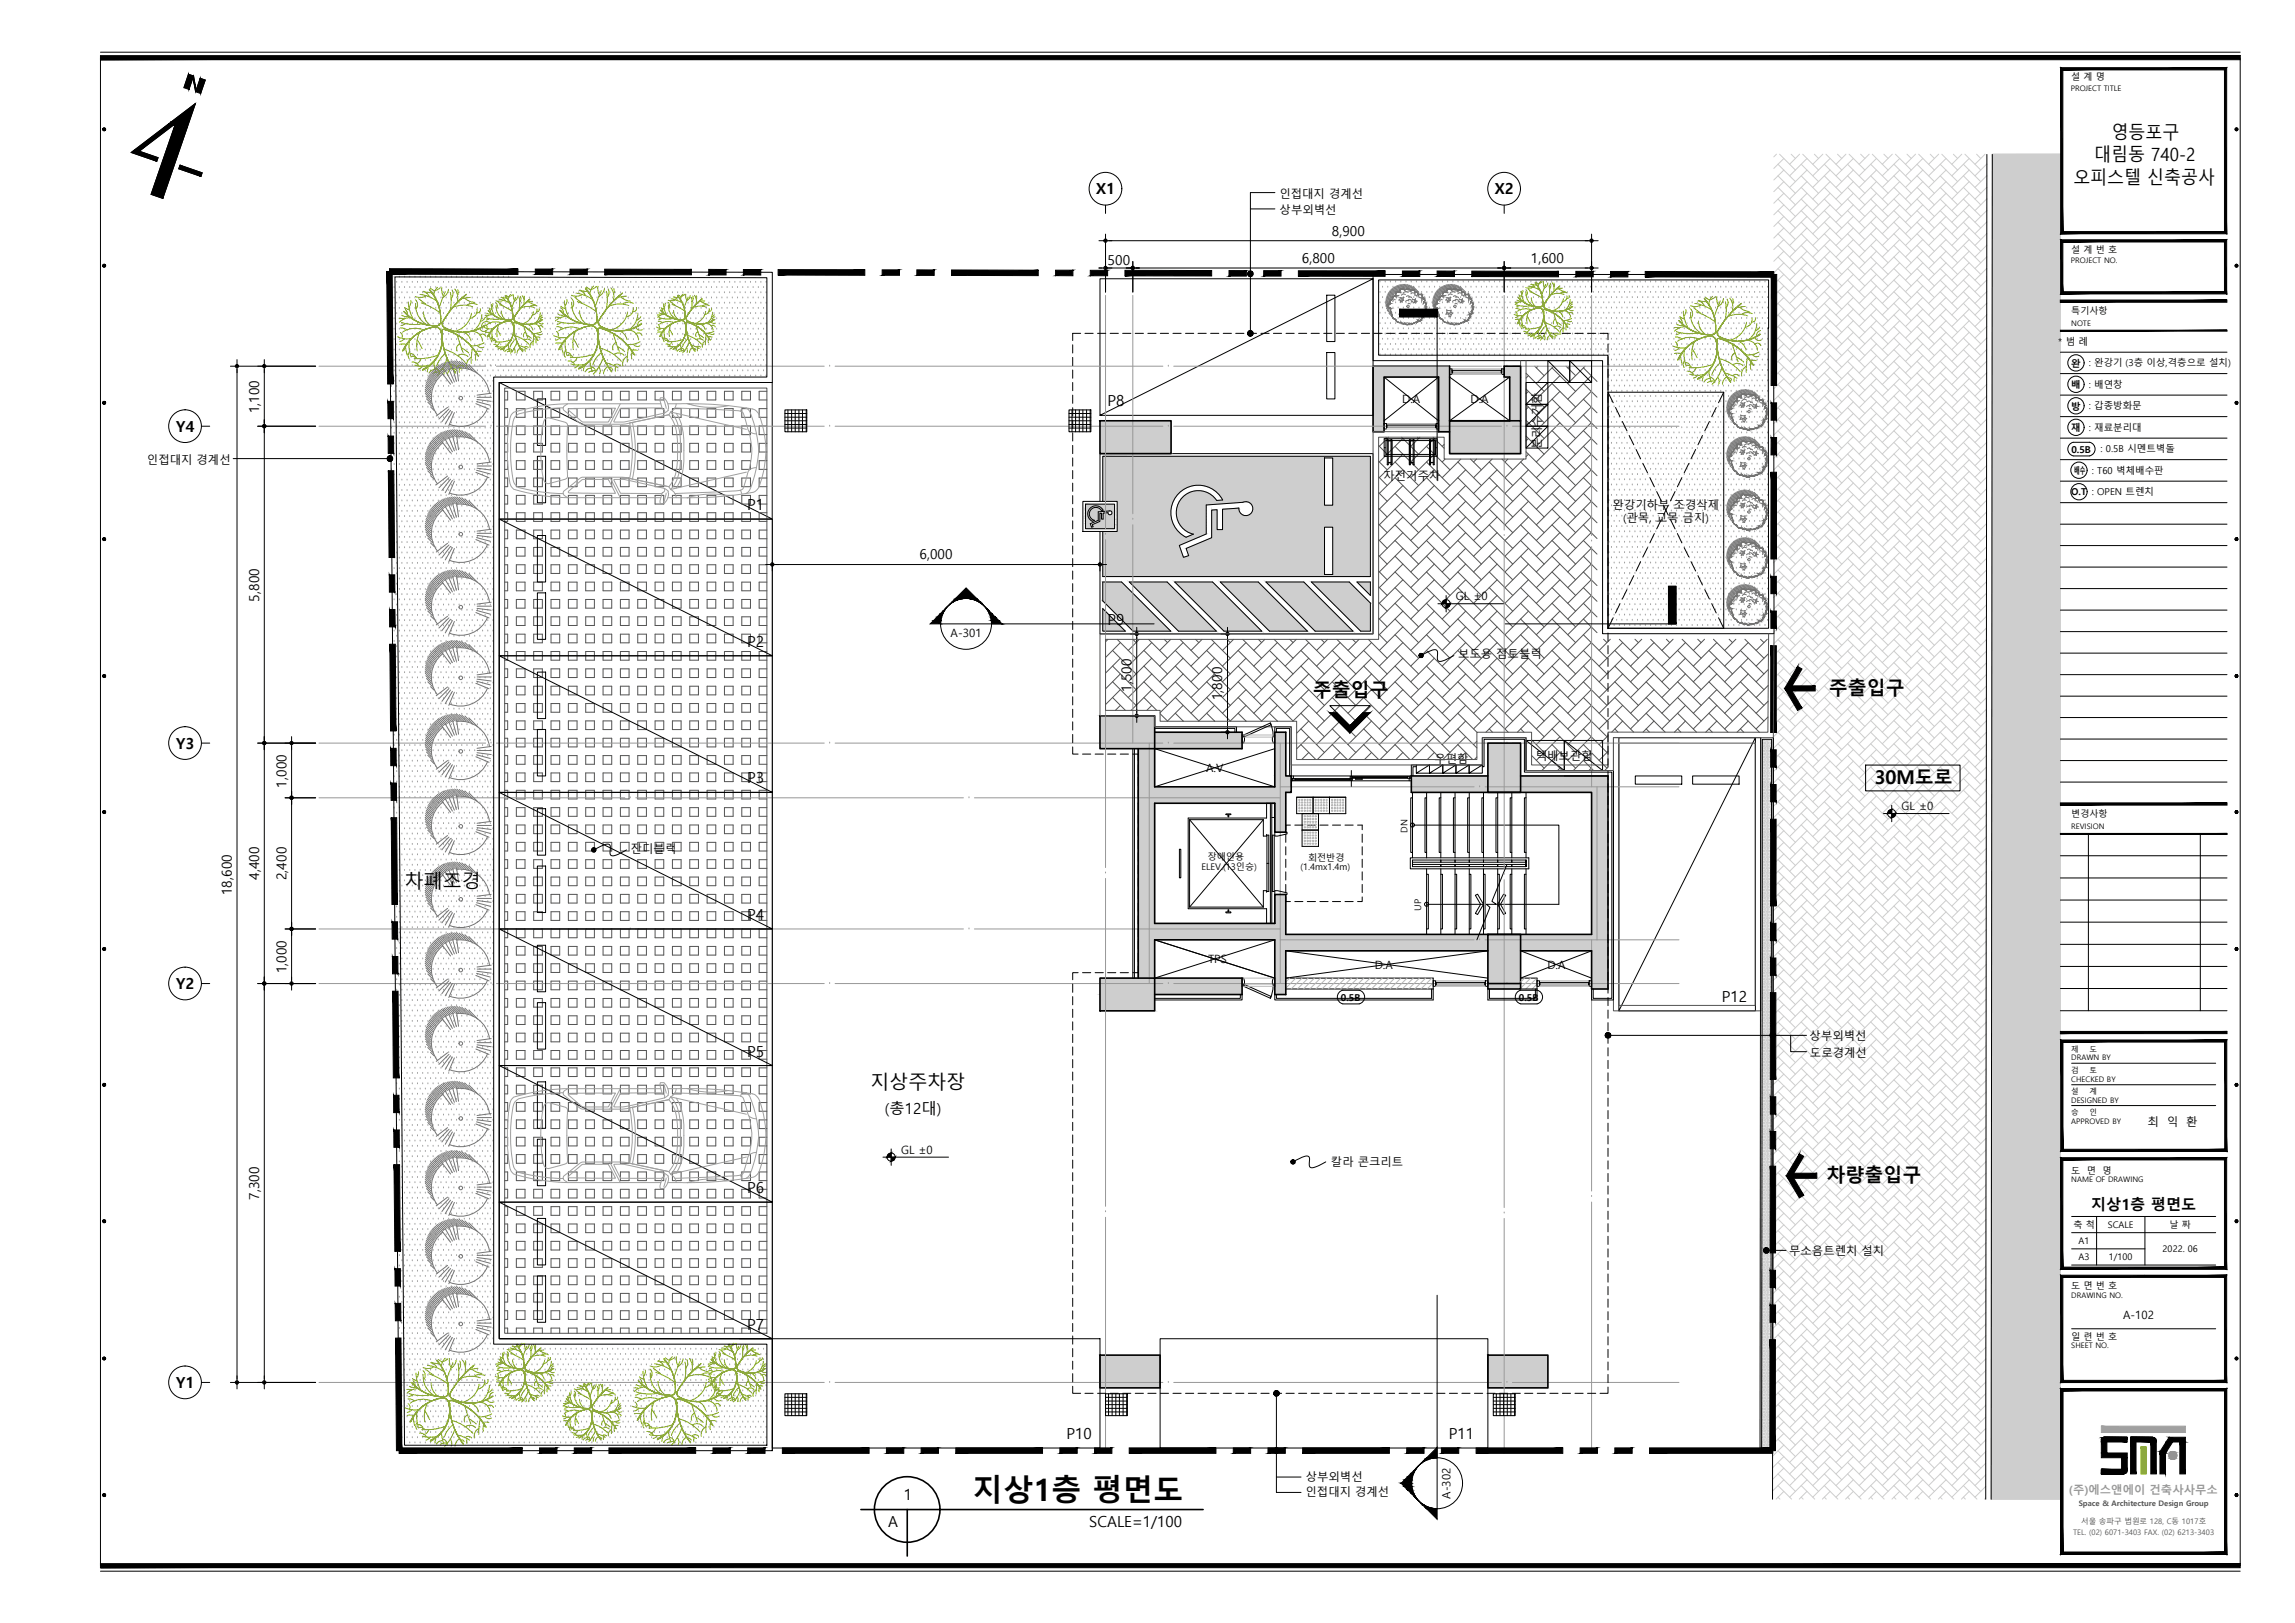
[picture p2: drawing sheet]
<svg xmlns="http://www.w3.org/2000/svg" width="420mm" height="297mm" viewBox="0 0 420 297" stroke-linecap="round" stroke-linejoin="round" font-family="sans-serif">
<defs><g id="words">
<text font-size="5.6" x="178.1" y="274.8">지상1층 평면도</text>
<g font-size="3.5">
<text x="240.4" y="127.5">주출입구</text>
<text x="334.8" y="127.2">주출입구</text>
<text x="343.2" y="143.5">30M도로</text>
<text x="74.1" y="162.5">차폐조경</text>
<text x="159.3" y="199.4">지상주차장</text>
<text x="334.4" y="216.4">차량출입구</text>
</g>
<g font-size="3.3">
<text x="383.4" y="29.5">대림동 740-2</text>
<text x="386.6" y="25.4">영등포구</text>
<text x="379.6" y="33.6">오피스텔 신축공사</text>
</g>
<g font-size="2.8">
<text x="200.7" y="35.6">X1</text>
<text x="273.7" y="35.6">X2</text>
<text x="202.7" y="74.4">P8</text>
<text x="32.3" y="79">Y4</text>
<text x="136.8" y="93.4">P1</text>
<text x="136.8" y="118.4">P2</text>
<text x="202.8" y="114.4">P9</text>
<text x="32.3" y="137">Y3</text>
<text x="136.8" y="143.4">P3</text>
<text x="136.8" y="168.4">P4</text>
<text x="32.3" y="181">Y2</text>
<text x="315.2" y="183.4">P12</text>
<text x="136.8" y="193.4">P5</text>
<text x="162" y="203.8">(총12대)</text>
<text x="136.8" y="218.4">P6</text>
<text x="382.8" y="221.5">지상1층 평면도</text>
<text x="136.8" y="243.4">P7</text>
<text x="32.3" y="254">Y1</text>
<text x="195.2" y="263.4">P10</text>
<text x="265.2" y="263.4">P11</text>
<text x="165.5" y="274.5">1</text>
<text x="162.6" y="279.5">A</text>
<text x="199.4" y="279.4">SCALE=1/100</text>
</g>
<g font-size="2.5">
<text x="243.8" y="43.1">8,900</text>
<text x="202.8" y="48.4">500</text>
<text x="238.3" y="48.1">6,800</text>
<text x="280.3" y="48.1">1,600</text>
<text x="47.4" y="75.6" transform="rotate(-90 47.4 75.6)">1,100</text>
<text x="168.3" y="102.4">6,000</text>
<text x="47.4" y="110.1" transform="rotate(-90 47.4 110.1)">5,800</text>
<text x="207.2" y="126.6" transform="rotate(-90 207.2 126.6)">1,500</text>
<text x="223.8" y="128.1" transform="rotate(-90 223.8 128.1)">1,800</text>
<text x="52.4" y="144.1" transform="rotate(-90 52.4 144.1)">1,000</text>
<text x="47.4" y="161" transform="rotate(-90 47.4 161)">4,400</text>
<text x="52.5" y="161.1" transform="rotate(-90 52.5 161.1)">2,400</text>
<text x="42.4" y="163.8" transform="rotate(-90 42.4 163.8)">18,600</text>
<text x="52.4" y="178.1" transform="rotate(-90 52.4 178.1)">1,000</text>
<text x="47.4" y="219.5" transform="rotate(-90 47.4 219.5)">7,300</text>
</g>
<g font-size="2.1">
<text x="234.2" y="36.2">인접대지 경계선</text>
<text x="234.3" y="39.2">상부외벽선</text>
<text x="256.7" y="73.8">D.A</text>
<text x="269.2" y="73.8">D.A</text>
<text x="282.1" y="82.2" transform="rotate(-90 282.1 82.2)">분리수거함</text>
<text x="26.9" y="84.9">인접대지 경계선</text>
<text x="253.3" y="87.8">자전거주차</text>
<text x="295.2" y="93.1">완강기하부 조경삭제</text>
<text x="297.1" y="95.6">(관목, 교목 금지)</text>
<text x="266.6" y="109.9">GL ±0</text>
<text x="174" y="116.6">A-301</text>
<text x="266.9" y="120.5">보도용 점토블럭</text>
<text x="220.8" y="141.3">A.V</text>
<text x="262.6" y="139.6">우편함</text>
<text x="281.2" y="139">택배보관함</text>
<text x="348.1" y="148.3">GL ±0</text>
<text x="115.5" y="156">잔디블럭</text>
<text x="221.2" y="176.3">TPS</text>
<text x="251.7" y="177.3">D.A</text>
<text x="283.3" y="177.3">D.A</text>
<text x="331.3" y="190.3">상부외벽선</text>
<text x="331.4" y="193.4">도로경계선</text>
<text x="393.1" y="206">최</text>
<text x="396.7" y="206">익</text>
<text x="400.3" y="206">환</text>
<text x="165" y="211.2">GL ±0</text>
<text x="243.7" y="213.4">칼라 콘크리트</text>
<text x="327.6" y="229.7">무소음트렌치 설치</text>
<text x="388.7" y="241.4">A-102</text>
<text x="239" y="273.8">인접대지 경계선</text>
<text x="239.1" y="271">상부외벽선</text>
<text x="265.6" y="274.3" transform="rotate(-90 265.6 274.3)">A-302</text>
</g>
<text font-size="2.1" fill="#989898" x="378.8" y="273.5">(주)에스앤에이 건축사사무소</text>
<g font-size="1.7">
<text x="379.2" y="14.7">설 계 명</text>
<text x="379.2" y="46.3">설 계 번 호</text>
<text x="379.2" y="57.5">특기사항</text>
<text x="376.8" y="63.1">* 범 례</text>
<text x="379.2" y="67.1">완</text>
<text x="379.2" y="71.1">배</text>
<text x="382.4" y="67">: 완강기 (3층 이상,격층으로 설치)</text>
<text x="382.4" y="71">: 배연창</text>
<text x="379.2" y="75">방</text>
<text x="382.4" y="74.9">: 갑종방화문</text>
<text x="379.2" y="79">재</text>
<text x="379.2" y="82.8">0.5B</text>
<text x="382.4" y="78.8">: 재료분리대</text>
<text x="384.6" y="82.8">: 0.5B 시멘트벽돌</text>
<text x="379.7" y="86.8">배수 : T60 벽체배수판</text>
<text x="379.2" y="90.6">O.T : OPEN 트렌치</text>
<text x="379.2" y="149.6">변경사항</text>
<text x="257.7" y="152.4" transform="rotate(-90 257.7 152.4)">DN</text>
<text x="220" y="159.1">ELEV.(13인승)</text>
<text x="221.1" y="157.4">장애인용</text>
<text x="238.1" y="159.3">(1.4mx1.4m)</text>
<text x="239.5" y="157.6">회전반경</text>
<text x="260.2" y="166.7" transform="rotate(-90 260.2 166.7)">UP</text>
<text x="245.5" y="183.1">0.5B</text>
<text x="278.1" y="183.1">0.5B</text>
<text x="379.2" y="214.8">도</text>
<text x="382" y="214.8">면</text>
<text x="384.9" y="214.8">명</text>
<text x="379.6" y="224.7">축 척</text>
<text x="380.5" y="227.7">A1</text>
<text x="385.9" y="224.7">SCALE</text>
<text x="397.2" y="224.7">날 짜</text>
<text x="380.5" y="230.6">A3</text>
<text x="386.1" y="230.6">1/100</text>
<text x="395.9" y="229.2">2022. 06</text>
<text x="379.2" y="235.9">도 면 번 호</text>
<text x="379.2" y="245.2">일 련 번 호</text>
</g>
<g font-size="1.4">
<text x="379.1" y="16.7">PROJECT TITLE</text>
<text x="379.1" y="48.2">PROJECT NO.</text>
<text x="379.2" y="59.7">NOTE</text>
<text x="379.2" y="151.7">REVISION</text>
<text x="379.2" y="192.5">제</text>
<text x="379.2" y="194.1">DRAWN BY</text>
<text x="379.2" y="198">CHECKED BY</text>
<text x="379.2" y="196.3">검</text>
<text x="382.6" y="192.5">도</text>
<text x="382.6" y="196.3">토</text>
<text x="379.2" y="200.3">설</text>
<text x="379.2" y="201.9">DESIGNED BY</text>
<text x="382.6" y="200.3">계</text>
<text x="379.2" y="204.1">승</text>
<text x="379.2" y="205.7">APPROVED BY</text>
<text x="382.6" y="204.1">인</text>
<text x="379.2" y="216.4">NAME OF DRAWING</text>
<text x="379.2" y="237.5">DRAWING NO.</text>
<text x="379.2" y="246.8">SHEET NO.</text>
</g>
<g font-size="1.4" fill="#535353">
<text x="380.6" y="275.6">Space &amp; Architecture Design Group</text>
<text x="379.6" y="280.9">TEL. (02) 6071-3403 FAX. (02) 6213-3403</text>
<text x="381" y="278.9">서울 송파구 법원로 128, C동 1017호</text>
</g>
</g></defs>
<!-- layer: car -->
<g fill="#cecece" stroke="#cecece" stroke-width=".18">
<path d="M219 89.8h.8z"/>
<path d="M226.5 93h.3z"/>
<path d="M221.8 93.4l1-.1z"/>
<path d="M248.4 106.5h2.5v2.5z"/>
<path d="M201.9 111.4l4.1 4.1h-4.1z"/>
<path d="M200.4 92.9h.5z"/>
<path d="M201.4 93.9h.3z"/>
<path d="M203.3 94.2h.7z"/>
<path d="M201.9 83.5l49 .3v-.3zM201.9 83.5l49 .3h-49z"/>
<path d="M201.9 83.8l40.6 5v-5zM201.9 83.8l40.6 5h-40.6z"/>
<path d="M219.2 88.8h23.3zM219.2 88.8h23.3z"/>
<path d="M201.9 88.8h17.3zM201.9 88.8l16.6 .1z"/>
<path d="M219.8 88.8l22.7 .1zM219.8 88.8l22.7 .1z"/>
<path d="M201.9 88.9l16 .1 .6-.1zM201.9 88.9l16 .1h-16z"/>
<path d="M220.4 88.9l22.1 .2v-.2zM220.4 88.9l22.1 .2h-21.5z"/>
<path d="M201.9 89l15.4 .2 .6-.2zM201.9 89l15.4 .2h-15.4z"/>
<path d="M221 89.1l21.5 .2v-.2zM221 89.1l21.5 .2h-20.9z"/>
<path d="M201.9 89.2l14.9 .3 .5-.3zM201.9 89.2l14.9 .3h-14.9z"/>
<path d="M221.6 89.3l20.9 .3v-.3zM221.6 89.3l20.9 .3h-20.3z"/>
<path d="M219 89.8l1 .1zM218.7 89.9h1.3z"/>
<path d="M201.9 89.5l14.4 .4 .5-.4zM201.9 89.5l14.4 .4h-14.4z"/>
<path d="M218.7 89.9h1.7zM218.4 89.9h2z"/>
<path d="M218.4 89.9l2.2 .1zM218.1 90h2.5z"/>
<path d="M222.2 89.6l20.3 .4v-.4zM222.2 89.6l20.3 .4h-19.8z"/>
<path d="M218.1 90l2.9 .1-.4-.1zM217.8 90.1l.3-.1 2.9 .1z"/>
<path d="M217.8 90.1l3.4 .1zM217.6 90.2h3.6z"/>
<path d="M201.9 89.9l13.9 .4 .5-.4zM201.9 89.9l13.9 .4h-13.9z"/>
<path d="M217.6 90.2l3.9 .2-.3-.2zM217.3 90.4l.3-.2 3.9 .2z"/>
<path d="M222.7 90l19.8 .5v-.5zM222.7 90l19.8 .5h-19.4z"/>
<path d="M217.3 90.4l4.4 .1-.2-.1zM217.1 90.5l.2-.1 4.4 .1z"/>
<path d="M217.1 90.5l4.9 .2-.3-.2zM216.8 90.7l.3-.2 4.9 .2z"/>
<path d="M201.9 90.3l13.5 .5 .4-.5zM201.9 90.3l13.5 .5h-13.5z"/>
<path d="M216.8 90.7l5.3 .2-.1-.2zM216.6 90.9l.2-.2 5.3 .2z"/>
<path d="M223.1 90.5l19.4 .5v-.5zM223.1 90.5l19.4 .5h-19z"/>
<path d="M216.6 90.9l5.8 .2-.3-.2zM216.6 90.9l5.8 .2h-6z"/>
<path d="M201.9 90.8l13.1 .5 .4-.5zM201.9 90.8l13.1 .5h-13.1z"/>
<path d="M216.4 91.1l6.1 .2-.1-.2zM216.4 91.1l6.1 .2h-6.3z"/>
<path d="M223.5 91l19 .5v-.5zM223.5 91l19 .5h-18.7z"/>
<path d="M216.2 91.3l6.5 .2-.2-.2zM216.2 91.3l6.5 .2h-6.6z"/>
<path d="M223.8 91.5l18.7 .1zM222.7 91.6h19.8z"/>
<path d="M216.1 91.5l6.6 .1zM216.1 91.5l6.6 .1h-6.7z"/>
<path d="M201.9 91.3l12.9 .5 .2-.5zM201.9 91.3l12.9 .5h-12.9z"/>
<path d="M216 91.6l26.5 .2v-.2zM216 91.6l26.5 .2h-26.6z"/>
<path d="M215.9 91.8h26.6zM215.9 91.8h26.6z"/>
<path d="M228 91.8h14.5zM228 91.8h14.5z"/>
<path d="M215.9 91.8h12.1zM215.9 91.8h11.9z"/>
<path d="M204.5 91.8l10.3 .1v-.1zM204.5 91.8l10.3 .1h-10.3z"/>
<path d="M228.3 91.8l14.2 .1zM228.3 91.8l14.2 .1z"/>
<path d="M215.9 91.8h11.9zM215.9 91.8l11.6 .1h-11.7z"/>
<path d="M228.5 91.9l14 .1v-.1zM228.5 91.9l14 .1h-13.8z"/>
<path d="M228.7 92l13.8 .1v-.1zM228.7 92l13.8 .1h-13.6z"/>
<path d="M215.8 91.9l6.6 .4 5.1-.4zM215.8 91.9l6.6 .4h-6.8z"/>
<path d="M228.9 92.1l13.6 .2v-.2zM228.9 92.1l13.6 .2h-13.4z"/>
<path d="M215.6 92.3l5.2 .1 1.6-.1zM215.6 92.3l5.2 .1h-5.2z"/>
<path d="M244 83.8l6.9 8.7v-8.7zM244 83.8l6.9 8.7h-6.9z"/>
<path d="M229.1 92.3l13.4 .2v-.2zM229.1 92.3l13.4 .2h-13.3z"/>
<path d="M204.5 91.9l10 .6 .3-.6zM204.5 91.9l10 .6h-10z"/>
<path d="M229.2 92.5h21.7zM229.2 92.5h21.7z"/>
<path d="M229.3 92.5l21.6 .3v-.3zM229.3 92.5l21.6 .3h-21.6z"/>
<path d="M215.6 92.4l5.2 .5v-.5zM215.6 92.4l5.2 .5h-5.3z"/>
<path d="M229.3 92.8l21.6 .2v-.2zM229.3 92.8l21.6 .2h-21.5z"/>
<path d="M204.5 92.5l9.9 .6 .1-.6zM204.5 92.5l9.9 .6h-9.9z"/>
<path d="M226.5 93l.3 .2v-.2zM223.8 93.2l2.7-.2 .3 .2z"/>
<path d="M223.8 93.2h3zM223.8 93.2h3z"/>
<path d="M229.4 93l21.5 .3v-.3zM229.4 93l21.5 .3h-21.5z"/>
<path d="M215.5 92.9l5.3 .5v-.5zM215.5 92.9l5.3 .5h-5.4z"/>
<path d="M223.8 93.2l3.1 .3-.1-.3zM223.8 93.2l3.1 .3h-3.1z"/>
<path d="M229.4 93.3l21.5 .2v-.2zM229.4 93.3l21.5 .2h-21.6z"/>
<path d="M204.5 93.1l9.9 .6v-.6zM204.5 93.1l9.9 .6h-9.9z"/>
<path d="M223.8 93.5l3.2 .2-.1-.2zM223.8 93.5l3.2 .2h-3.2z"/>
<path d="M229.3 93.5l21.6 .2v-.2zM229.3 93.5l21.6 .2h-21.7z"/>
<path d="M223.8 93.7l3.3 .2-.1-.2zM223.8 93.7l3.3 .2h-3.3z"/>
<path d="M229.2 93.7l21.7 .2v-.2zM229.2 93.7l21.7 .2h-21.8z"/>
<path d="M215.4 93.4l5.4 .6v-.6zM215.4 93.4l5.4 .6h-5.4z"/>
<path d="M223.8 93.9l3.5 .2-.2-.2zM223.8 93.9l3.5 .2h-3.5z"/>
<path d="M229.1 93.9l21.8 .2v-.2zM228.9 94.1l.2-.2 21.8 .2z"/>
<path d="M223.8 94.1l3.7 .1-.2-.1zM223.8 94.1l3.7 .1h-3.7z"/>
<path d="M228.9 94.1l22 .2v-.2zM228.7 94.3l.2-.2 22 .2z"/>
<path d="M223.8 94.2l3.9 .1zM223.8 94.2l3.9 .1z"/>
<path d="M204.5 93.7l9.9 .6v-.6zM204.5 93.7l9.9 .6h-9.9z"/>
<path d="M228.7 94.3h22.2zM228.5 94.3h22.4z"/>
<path d="M223.8 94.3l4.2 .1zM223.8 94.3l4.2 .1z"/>
<path d="M228.5 94.3l22.4 .1zM228.2 94.4h22.7z"/>
<path d="M223.8 94.4h4.4zM223.8 94.4h4.4z"/>
<path d="M215.4 94l5.4 .6v-.6zM215.4 94l5.4 .6h-5.4z"/>
<path d="M204.5 94.3l10 .7-.1-.7zM204.5 94.3l10 .7h-10z"/>
<path d="M215.4 94.6l5.4 .6v-.6zM215.4 94.6l5.4 .6h-5.2z"/>
<path d="M204.5 95l10.2 .6-.2-.6zM204.5 95l10.2 .6h-10.2z"/>
<path d="M215.6 95.2l5.2 .5v-.5zM215.6 95.2l5.2 .5h-5z"/>
<path d="M204.5 95.6l10.4 .5-.2-.5zM204.5 95.6l10.4 .5h-10.4z"/>
<path d="M215.8 95.7l5 .5v-.5zM215.8 95.7l5 .5h-4.7z"/>
<path d="M223.8 94.4l27.1 2.1v-2.1zM223.8 94.4l27.1 2.1h-27.1z"/>
<path d="M216.1 96.2l4.7 .4v-.4zM216.1 96.2l4.7 .4h-4.3z"/>
<path d="M204.5 96.1l10.7 .6-.3-.6zM204.5 96.1l10.7 .6h-10.7z"/>
<path d="M223.8 96.5l18.7 .4v-.4zM223.8 96.5l18.7 .4h-18.7z"/>
<path d="M221.8 93.4l1 3.5v-3.5zM221.8 93.4l1 3.5h-1z"/>
<path d="M216.5 96.6l4.3 .4v-.4zM216.5 96.6l4.3 .4h-3.9z"/>
<path d="M204.5 96.7l11.1 .5-.4-.5zM204.5 96.7l11.1 .5h-11.1z"/>
<path d="M204.5 97.2l11.2 .1zM204.5 97.2l11.2 .1z"/>
<path d="M216.9 97l3.9 .3v-.3zM216.9 97l3.9 .3h-3.4z"/>
<path d="M217.4 97.3l3.4 .3v-.3zM217.4 97.3l3.4 .3h-2.9z"/>
<path d="M201.9 97.3l14.2 .3-.4-.3zM201.9 97.3l14.2 .3h-14.2z"/>
<path d="M217.9 97.6l2.9 .1v-.1zM217.9 97.6l2.9 .1h-2.4z"/>
<path d="M218.4 97.7h2.4zM218.4 97.7l2.4 .1z"/>
<path d="M201.9 97.6l14.7 .4-.5-.4zM201.9 97.6l14.7 .4h-14.7z"/>
<path d="M218.5 97.8l.9 .5 1.4-.5zM217.1 98.3l1.4-.5 .9 .5z"/>
<path d="M201.9 98l15.2 .3-.5-.3zM201.9 98l15.2 .3h-15.2z"/>
<path d="M221.8 96.9l20.7 1.5v-1.5zM221.8 96.9l20.7 1.5h-20.7z"/>
<path d="M201.9 98.3l14 1.5 3.5-1.5zM201.9 98.3l14 1.5h-14z"/>
<path d="M221.8 98.4l20.7 2v-2zM217.1 100.4l4.7-2 20.7 2z"/>
<path d="M217.1 100.4l25.4 1.3v-1.3zM217.1 100.4l25.4 1.3h-24.9z"/>
<path d="M201.9 99.8l14.7 1.9-.7-1.9zM201.9 99.8l14.7 1.9h-14.7z"/>
<path d="M217.6 101.7l24.9 .3v-.3zM216.7 102l.9-.3 24.9 .3z"/>
<path d="M201.9 101.7l14.8 .3-.1-.3zM201.9 101.7l14.8 .3h-14.8z"/>
<path d="M244 96.5l6.9 8.6v-8.6zM244 96.5l6.9 8.6h-6.9z"/>
<path d="M201.9 102l40.6 3.1v-3.1zM201.9 102l40.6 3.1h-40.6z"/>
<path d="M201.9 105.1l49 .4v-.4zM201.9 105.1l49 .4h-49z"/>
<path d="M201.9 106.5l6.9 3.5-3.5-3.5zM201.9 106.5l6.9 3.5h-6.9z"/>
<path d="M240.1 106.5l10.8 3.9-3.9-3.9zM240.1 106.5l10.8 3.9h-6.9z"/>
<path d="M244 110.4l6.9 5.1v-5.1zM244 110.4l6.9 5.1h-1.8z"/>
<path d="M231.8 106.5l15.9 9-9-9zM231.8 106.5l15.9 9h-6.9z"/>
<path d="M223.4 106.5l16 9-9-9zM223.4 106.5l16 9h-7z"/>
<path d="M215.1 106.5l15.9 9-9-9zM215.1 106.5l15.9 9h-6.9z"/>
<path d="M206.8 106.5l15.9 9-9-9zM206.8 106.5l15.9 9h-6.9z"/>
<path d="M201.9 110l12.4 5.5-5.5-5.5zM201.9 110l12.4 5.5h-6.9z"/>
<path d="M198.7 92.3l5.3 .3v-.3zM198.7 92.3l5.3 .3h-5.3z"/>
<path d="M200.6 92.6h3.4zM200.6 92.6h3.4z"/>
<path d="M198.7 92.6h1.9zM198.7 92.6h1.8z"/>
<path d="M198.7 92.6h1.8zM198.7 92.6h1.6z"/>
<path d="M200.9 92.6l3.1 .1zM200.9 92.6l3.1 .1z"/>
<path d="M198.7 92.6h1.6zM198.7 92.6l1.3 .1z"/>
<path d="M201.1 92.7l2.9 .1v-.1zM201.1 92.7l2.9 .1h-2.6z"/>
<path d="M198.7 92.7l1.1 .2 .2-.2zM198.7 92.7l1.1 .2h-1.1z"/>
<path d="M200.4 92.9h.5zM200.4 92.9h.5z"/>
<path d="M201.4 92.8l2.6 .1v-.1zM201.4 92.8l2.6 .1h-2.4z"/>
<path d="M200.4 92.9l.7 .1zM200.2 93h.9z"/>
<path d="M200.2 93h.9zM200.2 93h.9z"/>
<path d="M198.7 92.9l.9 .1 .2-.1zM198.7 92.9l.9 .1h-.9z"/>
<path d="M200.2 93l1.1 .1zM200 93.1l.2-.1 1.1 .1z"/>
<path d="M200 93.1h1.3zM200 93.1h1.3z"/>
<path d="M201.6 92.9l2.4 .3v-.3zM201.6 92.9l2.4 .3h-2.2z"/>
<path d="M200 93.1l1.5 .1-.2-.1zM199.8 93.2l.2-.1 1.5 .1z"/>
<path d="M199.8 93.2h1.7zM199.8 93.2h1.7z"/>
<path d="M198.7 93l.7 .2 .2-.2zM198.7 93l.7 .2h-.7z"/>
<path d="M201.8 93.2l2.2 .2v-.2zM201.8 93.2l2.2 .2h-2z"/>
<path d="M202 93.4h2zM201.8 93.4h2.2z"/>
<path d="M199.8 93.2l1.8 .2-.1-.2zM199.8 93.2l1.8 .2h-1.9z"/>
<path d="M201.8 93.4h2.2zM201.6 93.4h2.4z"/>
<path d="M199.7 93.4h1.9zM199.6 93.4h2z"/>
<path d="M199.6 93.4l4.4 .1zM199.6 93.4l4.4 .1z"/>
<path d="M203.2 93.5h.8zM203.2 93.5h.8z"/>
<path d="M199.6 93.5h3.6zM199.6 93.5h3.5z"/>
<path d="M198.7 93.2l.6 .3 .1-.3zM198.7 93.2l.6 .3h-.6z"/>
<path d="M203.3 93.5h.7zM203.3 93.5h.7z"/>
<path d="M199.6 93.5h3.5zM199.6 93.5h3.5z"/>
<path d="M203.3 93.5h.7zM203.3 93.5h.7z"/>
<path d="M203.4 93.5l.6 .1zM203.4 93.5l.6 .1z"/>
<path d="M199.6 93.5h3.5zM199.6 93.5l2.3 .1h-2.4z"/>
<path d="M203.5 93.6h.5zM203.5 93.6h.5z"/>
<path d="M199.5 93.6h2.4zM199.5 93.6l1.6 .1z"/>
<path d="M203.5 93.6l.5 .1zM203.5 93.6l.5 .1z"/>
<path d="M198.7 93.5l.5 .3 .1-.3zM198.7 93.5l.5 .3h-.5z"/>
<path d="M203.6 93.7l.4 .1zM203.6 93.7l.4 .1z"/>
<path d="M199.5 93.7l1.6 .1v-.1zM199.5 93.7l1.6 .1h-1.6z"/>
<path d="M203.6 93.8h.4zM203.6 93.8h.4z"/>
<path d="M202 93.9l.8-.1zM202 93.9h.8zM202 93.9h.8z"/>
<path d="M203.6 93.8l.4 .1zM203.6 93.8l.4 .1z"/>
<path d="M202 93.9l.9 .1zM202 93.9l.9 .1z"/>
<path d="M203.6 93.9l.4 .1zM203.6 93.9l.4 .1z"/>
<path d="M198.7 93.8l.5 .3v-.3zM198.7 93.8l.5 .3h-.5z"/>
<path d="M202 94l.9 .1zM202 94l.9 .1z"/>
<path d="M203.6 94l.4 .1zM203.6 94l.4 .1z"/>
<path d="M199.5 93.8l1.6 .3v-.3zM199.5 93.8l1.6 .3h-1.6z"/>
<path d="M202 94.1h.9zM202 94.1h.9z"/>
<path d="M203.5 94.1h.5zM203.5 94.1h.5z"/>
<path d="M202 94.1l1 .1zM202 94.1l1 .1z"/>
<path d="M203.5 94.1l.5 .1zM203.5 94.2h.5z"/>
<path d="M202 94.2h1zM202 94.2h1z"/>
<path d="M203.5 94.2h.5zM203.4 94.2h.6z"/>
<path d="M202 94.2h1.1zM202 94.2h1.1z"/>
<path d="M203.4 94.2h.6zM203.3 94.2h.7zM203.2 94.2h.8z"/>
<path d="M202 94.2h1.2zM202 94.2h1.2z"/>
<path d="M203.2 94.2h.8zM203.2 94.2h.8z"/>
<path d="M202 94.2h1.2zM202 94.2h1.2z"/>
<path d="M199.5 94.1l1.6 .2v-.2zM199.5 94.1l1.6 .2h-1.6z"/>
<path d="M198.7 94.1l.5 .2v-.2zM198.7 94.1l.5 .2h-.5z"/>
<path d="M199.5 94.3l1.6 .2v-.2zM199.5 94.3l1.6 .2h-1.6z"/>
<path d="M198.7 94.3l.5 .3v-.3zM198.7 94.3l.5 .3h-.5z"/>
<path d="M199.5 94.5l1.6 .2v-.2zM199.5 94.5l1.6 .2h-1.5z"/>
<path d="M198.7 94.6l.7 .3-.2-.3zM198.7 94.6l.7 .3h-.7z"/>
<path d="M199.6 94.7l1.5 .2v-.2zM199.6 94.7l1.5 .2h-1.3z"/>
<path d="M202 94.2l2 .8v-.8zM202 94.2l2 .8h-2z"/>
<path d="M201.4 93.9l.3 1.1v-1.1zM201.4 93.9l.3 1.1h-.3z"/>
<path d="M199.8 94.9l1.3 .1v-.1zM199.8 94.9l1.3 .1h-1.1z"/>
<path d="M198.7 94.9l.8 .2-.1-.2zM198.7 94.9l.8 .2h-.8z"/>
<path d="M200 95l1.1 .2v-.2zM200 95l1.1 .2h-.9z"/>
<path d="M200.2 95.2h.9zM200.2 95.2h.9zM200.4 95.2h.7zM200.4 95.2h.7z"/>
<path d="M198.7 95.1l1 .2-.2-.2zM198.7 95.1l1 .2h-1z"/>
<path d="M200.4 95.2l.3 .2 .4-.2zM200 95.4l.4-.2 .3 .2z"/>
<path d="M198.7 95.3l1.3 .1-.3-.1zM198.7 95.3l1.3 .1h-1.3z"/>
<path d="M201.4 95l2.6 .4v-.4zM201.4 95l2.6 .4h-2.6z"/>
<path d="M198.7 95.4l.9 .4 1.1-.4zM198.7 95.4l.9 .4h-.9z"/>
<path d="M201.4 95.4l2.6 .6v-.6zM200 96l1.4-.6 2.6 .6z"/>
<path d="M200 96l4 .4v-.4zM200 96l4 .4h-3.9z"/>
<path d="M198.7 95.8l1.1 .6-.2-.6zM198.7 95.8l1.1 .6h-1.1z"/>
<path d="M200.1 96.4l3.9 .1v-.1zM199.8 96.5l.3-.1 3.9 .1z"/>
<path d="M198.7 96.4l1.1 .1v-.1zM198.7 96.4l1.1 .1h-1.1z"/>
<path d="M198.7 96.5l5.3 .3v-.3zM198.7 96.5l5.3 .3h-5.3z"/>
</g>
<g fill="none" stroke="#000" stroke-width=".18">
<path d="M198.2 91.8h6.3v5.5h-6.3zM198.7 92.3h5.3v4.5h-5.3zM201.4 91.8v-8.8h50v33h-50v-18.7M201.9 91.8v-8.3h49v22h-49v-8.2M202 93.4a1.49 1.49 0 0 0-2.4-.4 1.49 1.49 0 0 0 .4 2.4l.4-.2a1.2 1.2 0 0 1-.8-1.8 1.2 1.2 0 0 1 2 0h.4M203.1 93.5a.37 .37 0 0 1 .5 .2 .37 .37 0 0 1-.3 .5 .37 .37 0 0 1-.5-.4l-.8 .1v1.1h-.3v-1.1h-.3v1.5l-1.4 .6 .1 .4-.3 .1-.2-.7 1.5-.6v-1.5l2-.2M222.7 91.6a4 4 0 0 0-6.6-.1 4 4 0 0 0 2.4 6.3l-1.4 .5a5 5 0 0 1-1.3-8 5 5 0 0 1 8 1.2l-1.1 .1M227.5 91.9l-6.7 .5v5.3l-4.9 2.1 .8 2.2 .9-.3-.5-1.3 4.7-2v-5l1-.1v3.6h1v-3.7l3-.2M227.5 91.9a1.28 1.28 0 0 1 1.8 .9 1.28 1.28 0 0 1-1.1 1.6 1.28 1.28 0 0 1-1.4-1.4M242.5 96.5h1.5v8.6h-1.5zM242.5 83.8h1.5v8.7h-1.5zM201.9 111.4l4.1 4.1h-4.1z"/>
<path d="M201.9 106.5h3.4l9 9h-6.9l-5.5-5.5zM206.8 106.5h6.9l9 9h-6.9zM215.1 106.5h6.9l9 9h-6.9zM223.4 106.5h7l9 9h-7zM231.8 106.5h6.9l9 9h-6.9zM240.1 106.5h6.9l3.9 3.9v5.1h-1.8zM248.4 106.5h2.5v2.5z"/>
</g>
<!-- layer: HAT253 -->
<g fill="#cecece" stroke="#cecece" stroke-width=".18">
<path d="M364.7 28.2h12.5z"/>
<path d="M364.5 274.4h12.7z"/>
<path d="M275.4 67l3 2v-2zM275.4 67l3 2h-3z"/>
<path d="M251.4 67l14 2v-2zM251.4 67l14 2h-14z"/>
<path d="M276.4 69l2 8v-8zM276.4 69l2 8h-2z"/>
<path d="M263.4 69l2 8v-8zM263.4 69l2 8h-2z"/>
<path d="M265.4 77l13 2v-2zM265.4 77l13 2h-13z"/>
<path d="M263.4 77l2 2v-2zM263.4 77l2 2h-2z"/>
<path d="M251.4 69l2 10v-10zM251.4 69l2 10h-2z"/>
<path d="M265.4 79l13 4v-4zM265.4 79l13 4h-13z"/>
<path d="M201.4 77l13 6v-6zM201.4 77l13 6h-13z"/>
<path d="M201.4 131l10 3v-3zM201.4 131l10 3h-10z"/>
<path d="M211.4 134l16 2v-2zM211.4 134l16 2h-16z"/>
<path d="M201.4 134l10 2v-2zM201.4 134l10 2h-10z"/>
<path d="M211.4 136l16 1v-1zM211.4 136l16 1h-16z"/>
<path d="M201.4 136l10 1v-1zM201.4 136l10 1h-10z"/>
<path d="M272.4 136l6 6v-6zM272.4 136l6 6h-6z"/>
<path d="M233.4 134l2 8v-8zM233.4 134l2 8h-2z"/>
<path d="M272.4 142l6 2v-2zM272.4 142l6 2h-6z"/>
<path d="M258.4 142l14 2v-2zM258.4 142l14 2h-14z"/>
<path d="M233.4 142l3 2v-2zM233.4 142l3 2h-3z"/>
<path d="M208.4 137l3 7v-7zM208.4 137l3 7h-3z"/>
<path d="M272.4 144l6 1v-1zM272.4 144l6 1h-6z"/>
<path d="M258.4 144l14 1v-1zM258.4 144l14 1h-14z"/>
<path d="M278.4 142l16 3v-3zM278.4 142l16 3h-16z"/>
<path d="M208.4 144l28 1v-1zM208.4 144l28 1h-28z"/>
<path d="M208.4 145l27 2v-2zM208.4 145l27 2h-27z"/>
<path d="M233.4 147l2 5.3v-5.3zM233.4 147l2 5.3h-2z"/>
<path d="M233.4 163.7l2 5.3v-5.3zM233.4 163.7l2 5.3h-2z"/>
<path d="M208.4 147l3 22v-22zM208.4 147l3 22h-3z"/>
<path d="M291.4 145l3 26v-26zM291.4 145l3 26h-3z"/>
<path d="M208.4 169l27 2v-2zM208.4 169l27 2h-27z"/>
<path d="M278.4 171l16 1v-1zM278.4 171l16 1h-16z"/>
<path d="M272.4 171l6 1v-1zM272.4 171l6 1h-6z"/>
<path d="M208.4 171l64 1v-1zM208.4 171l64 1h-64z"/>
<path d="M278.4 172l16 2v-2zM278.4 172l16 2h-16z"/>
<path d="M272.4 172l6 2v-2zM272.4 172l6 2h-6z"/>
<path d="M233.4 172l39 2v-2zM233.4 172l39 2h-39z"/>
<path d="M233.4 174l2 3v-3zM233.4 174l2 3h-2z"/>
<path d="M208.4 172l3 7v-7zM208.4 172l3 7h-3z"/>
<path d="M272.4 174l6 6v-6zM272.4 174l6 6h-6z"/>
<path d="M211.4 179l16 1v-1zM211.4 179l16 1h-16z"/>
<path d="M201.4 179l10 1v-1zM201.4 179l10 1h-10z"/>
<path d="M272.4 180l6 1v-1zM272.4 180l6 1h-6z"/>
<path d="M211.4 180l16 1v-1zM211.4 180l16 1h-16z"/>
<path d="M201.4 180l10 1v-1zM201.4 180l10 1h-10z"/>
<path d="M291.4 174l3 7v-7zM291.4 174l3 7h-3z"/>
<path d="M233.4 177l2 5v-5zM233.4 177l2 5h-2z"/>
<path d="M211.4 181l16 1v-1zM211.4 181l16 1h-16z"/>
<path d="M201.4 181l10 1v-1zM201.4 181l10 1h-10z"/>
<path d="M201.4 182l10 3v-3zM201.4 182l10 3h-10z"/>
<path d="M272.4 248l11 6v-6zM272.4 248l11 6h-11z"/>
<path d="M201.4 248l11 6v-6zM201.4 248l11 6h-11z"/>
<path d="M364.7 28.2l12.5 246.2v-246.2zM364.7 28.2l12.5 246.2h-12.7z"/>
</g>
<!-- layer: CONC -->
<path d="M278.4 77v-10h-3v2h1v8h-11v-10h-14v12h2v-10h10v10h2M208.4 137v42M211.4 134h16v3h-16v7h22v-10h2v8h1v3h-1v7.3h-2v-5.3h-22v22h22v-5.3h2v7.3h56v-26h-33v-3h14M278.4 142h16v39h-3v-7h-13M272.4 174h-37v8h-2v-10h-22v7h16v3h-16" fill="none" stroke="#000" stroke-width=".3"/>
<!-- layer: HAT 250 -->
<g fill="none" stroke="#535353" stroke-width=".18">
<path d="M245.4 50.1h.1M91.4 70h50v175h-50zM92.4 71h48v173h-48zM92.4 71.6h.5v1.6h-.5M92.4 74.8h.5v1.6h-.5M92.4 78h.5v1.6h-.5M94.5 71.6h1.6v1.6h-1.6zM94.5 74.8h1.6v1.6h-1.6zM94.5 78h1.6v1.6h-1.6zM97.7 71.6h1.6v1.6h-1.6zM97.7 74.8h1.6v1.6h-1.6zM97.7 78h1.6v1.6h-1.6z"/>
<path d="M100.9 71.6h1.6v1.6h-1.6zM100.9 74.8h1.6v1.6h-1.6zM100.9 78h1.6v1.6h-1.6zM104.1 71.6h1.5v1.6h-1.5zM104.1 74.8h1.5v1.6h-1.5zM104.1 78h1.5v1.6h-1.5zM107.2 71.6h1.6v1.6h-1.6zM107.2 74.8h1.6v1.6h-1.6zM107.2 78h1.6v1.6h-1.6zM110.4 71.6h1.6v1.6h-1.6zM110.4 74.8h1.6v1.6h-1.6zM110.4 78h1.6v1.6h-1.6z"/>
<path d="M113.6 71.6h1.6v1.6h-1.6zM113.6 74.8h1.6v1.6h-1.6zM113.6 78h1.6v1.6h-1.6zM116.8 71.6h1.5v1.6h-1.5zM116.8 74.8h1.5v1.6h-1.5zM116.8 78h1.5v1.6h-1.5zM119.9 71.6h1.6v1.6h-1.6zM119.9 74.8h1.6v1.6h-1.6zM119.9 78h1.6v1.6h-1.6zM123.1 71.6h1.6v1.6h-1.6zM123.1 74.8h1.6v1.6h-1.6zM123.1 78h1.6v1.6h-1.6z"/>
<path d="M126.3 71.6h1.6v1.6h-1.6zM126.3 74.8h1.6v1.6h-1.6zM126.3 78h1.6v1.6h-1.6zM129.5 71.6h1.5v1.6h-1.5zM129.5 74.8h1.5v1.6h-1.5zM129.5 78h1.5v1.6h-1.5zM132.6 71.6h1.6v1.6h-1.6zM132.6 74.8h1.6v1.6h-1.6zM132.6 78h1.6v1.6h-1.6zM135.8 71.6h1.6v1.6h-1.6zM135.8 74.8h1.6v1.6h-1.6zM135.8 78h1.6v1.6h-1.6z"/>
<path d="M140.4 71.6h-1.4v1.6h1.4M140.4 74.8h-1.4v1.6h1.4M140.4 78h-1.4v1.6h1.4M278.4 66v17h-13v-4h-14v37h-50v15h10v2h25v7h35v-5h8v6h16v-6h29.3l.1-19M279.4 66v18h-15v-4h-12v37h-50v13h10v2h25v7h33v-5h10v6h14v-6h29.3l.1-18M279.4 68.3l3.3 3.3M279.4 71.2l3.3 3.3M279.4 74l3.3 3.4M279.4 76.9l3.3 3.3M279.4 79.8l3.3 3.3M279.8 77.4l-.4 .4M279.8 74.5l-.4 .4"/>
<path d="M279.8 71.6l-.4 .5M279.8 68.8l-.4 .4M281 67l1.7 1.8M281.6 67l-.3 .3M284.1 67.3l4.4 4.3M284.1 70.2l4.4 4.3M284.1 73.1l4.4 4.3M284.1 75.9l4.4 4.3M284.1 78.8l4.4 4.3M284.4 67l-3.1 3.2M285.6 77.4l-4.3 4.3M285.6 74.5l-4.3 4.3"/>
<path d="M285.6 71.6l-4.3 4.3M285.6 68.8l-4.3 4.3M286.7 67l1.8 1.8M287.3 67l-.3 .3M289.9 67.3l2.5 2.5M289.9 70.2l2.5 2.5M289.9 73.1l2.5 2.5M289.9 75.9l2.5 2.5M289.9 78.8l2.5 2.5M290.2 67l-3.2 3.2M291.3 77.4l-4.3 4.3M291.3 74.5l-4.3 4.3"/>
<path d="M291.3 71.6l-4.3 4.3M291.3 68.8l-4.3 4.3M92.4 81.1h.5v1.6h-.5M92.4 84.3h.5v1.6h-.5M92.4 87.5h.5v1.6h-.5M92.4 90.7h.5v1.6h-.5M92.4 93.8h.5v1.6h-.5M92.4 97h.5v1.6h-.5M94.5 81.1h1.6v1.6h-1.6zM94.5 84.3h1.6v1.6h-1.6zM94.5 87.5h1.6v1.6h-1.6zM94.5 90.7h1.6v1.6h-1.6z"/>
<path d="M94.5 93.8h1.6v1.6h-1.6zM94.5 97h1.6v1.6h-1.6zM97.7 81.1h1.6v1.6h-1.6zM97.7 84.3h1.6v1.6h-1.6zM97.7 87.5h1.6v1.6h-1.6zM97.7 90.7h1.6v1.6h-1.6zM97.7 93.8h1.6v1.6h-1.6zM97.7 97h1.6v1.6h-1.6zM100.9 81.1h1.6v1.6h-1.6zM100.9 84.3h1.6v1.6h-1.6zM100.9 87.5h1.6v1.6h-1.6zM100.9 90.7h1.6v1.6h-1.6z"/>
<path d="M100.9 93.8h1.6v1.6h-1.6zM100.9 97h1.6v1.6h-1.6zM104.1 81.1h1.5v1.6h-1.5zM104.1 84.3h1.5v1.6h-1.5zM104.1 87.5h1.5v1.6h-1.5zM104.1 90.7h1.5v1.6h-1.5zM104.1 93.8h1.5v1.6h-1.5zM104.1 97h1.5v1.6h-1.5zM107.2 81.1h1.6v1.6h-1.6zM107.2 84.3h1.6v1.6h-1.6zM107.2 87.5h1.6v1.6h-1.6zM107.2 90.7h1.6v1.6h-1.6z"/>
<path d="M107.2 93.8h1.6v1.6h-1.6zM107.2 97h1.6v1.6h-1.6zM110.4 81.1h1.6v1.6h-1.6zM110.4 84.3h1.6v1.6h-1.6zM110.4 87.5h1.6v1.6h-1.6zM110.4 90.7h1.6v1.6h-1.6zM110.4 93.8h1.6v1.6h-1.6zM110.4 97h1.6v1.6h-1.6zM113.6 81.1h1.6v1.6h-1.6zM113.6 84.3h1.6v1.6h-1.6zM113.6 87.5h1.6v1.6h-1.6zM113.6 90.7h1.6v1.6h-1.6z"/>
<path d="M113.6 93.8h1.6v1.6h-1.6zM113.6 97h1.6v1.6h-1.6zM116.8 81.1h1.5v1.6h-1.5zM116.8 84.3h1.5v1.6h-1.5zM116.8 87.5h1.5v1.6h-1.5zM116.8 90.7h1.5v1.6h-1.5zM116.8 93.8h1.5v1.6h-1.5zM116.8 97h1.5v1.6h-1.5zM119.9 81.1h1.6v1.6h-1.6zM119.9 84.3h1.6v1.6h-1.6zM119.9 87.5h1.6v1.6h-1.6zM119.9 90.7h1.6v1.6h-1.6z"/>
<path d="M119.9 93.8h1.6v1.6h-1.6zM119.9 97h1.6v1.6h-1.6zM123.1 81.1h1.6v1.6h-1.6zM123.1 84.3h1.6v1.6h-1.6zM123.1 87.5h1.6v1.6h-1.6zM123.1 90.7h1.6v1.6h-1.6zM123.1 93.8h1.6v1.6h-1.6zM123.1 97h1.6v1.6h-1.6zM126.3 81.1h1.6v1.6h-1.6zM126.3 84.3h1.6v1.6h-1.6zM126.3 87.5h1.6v1.6h-1.6zM126.3 90.7h1.6v1.6h-1.6z"/>
<path d="M126.3 93.8h1.6v1.6h-1.6zM126.3 97h1.6v1.6h-1.6zM129.5 81.1h1.5v1.6h-1.5zM129.5 84.3h1.5v1.6h-1.5zM129.5 87.5h1.5v1.6h-1.5zM129.5 90.7h1.5v1.6h-1.5zM129.5 93.8h1.5v1.6h-1.5zM129.5 97h1.5v1.6h-1.5zM132.6 81.1h1.6v1.6h-1.6zM132.6 84.3h1.6v1.6h-1.6zM132.6 87.5h1.6v1.6h-1.6zM132.6 90.7h1.6v1.6h-1.6z"/>
<path d="M132.6 93.8h1.6v1.6h-1.6zM132.6 97h1.6v1.6h-1.6zM135.8 81.1h1.6v1.6h-1.6zM135.8 84.3h1.6v1.6h-1.6zM135.8 87.5h1.6v1.6h-1.6zM135.8 90.7h1.6v1.6h-1.6zM135.8 93.8h1.6v1.6h-1.6zM135.8 97h1.6v1.6h-1.6zM140.4 81.1h-1.4v1.6h1.4M140.4 84.3h-1.4v1.6h1.4M140.4 87.5h-1.4v1.6h1.4M140.4 90.7h-1.4v1.6h1.4"/>
<path d="M140.4 93.8h-1.4v1.6h1.4M140.4 97h-1.4v1.6h1.4M252.4 81.5l1.6 1.6M252.4 84.4l1.6 1.6M252.4 87.3l1.6 1.6M252.4 90.2l1.6 1.5M252.4 93l1.6 1.6M252.4 95.9l1.6 1.6M252.4 98.8l1.6 1.6M253.7 80l.3 .2M254.2 80l-1.7 1.7M255.4 81.7l4.3 4.3"/>
<path d="M255.4 84.5l4.3 4.4M255.4 87.4l4.3 4.3M255.4 90.3l4.3 4.3M255.4 93.2l4.3 4.3M255.4 96.1l4.3 4.3M255.4 98.9l4.3 4.3M256.6 80l3.1 3.1M256.8 97.5l-4.3 4.3M256.8 94.6l-4.3 4.3M256.8 91.7l-4.3 4.4M256.8 88.9l-4.3 4.3M256.8 86l-4.3 4.3"/>
<path d="M256.8 83.1l-4.3 4.3M256.8 80.2l-4.3 4.3M259.5 80l.2 .2M259.9 80l-1.6 1.7M261.2 81.7l4.3 4.3M261.2 84.5l4.3 4.4M261.2 87.4l4.3 4.3M261.2 90.3l4.3 4.3M261.2 93.2l4.3 4.3M261.2 96.1l4.3 4.3M261.2 98.9l4.3 4.3M262.4 80l2 2"/>
<path d="M262.6 97.5l-4.3 4.3M262.6 94.6l-4.3 4.3M262.6 91.7l-4.3 4.4M262.6 88.9l-4.3 4.3M262.6 86l-4.3 4.3M262.6 83.1l-4.3 4.3M262.6 80.2l-4.3 4.3M264.4 81.3l-.4 .4M264.6 84l-.6 .5M266.9 84.5l4.3 4.4M266.9 87.4l4.3 4.3M266.9 90.3l4.3 4.3"/>
<path d="M266.9 93.2l4.3 4.3M266.9 96.1l4.3 4.3M266.9 98.9l4.3 4.3M267.4 84l-3.4 3.4M268.3 97.5l-4.3 4.3M268.3 94.6l-4.3 4.3M268.3 91.7l-4.3 4.4M268.3 88.9l-4.3 4.3M268.3 86l-4.3 4.3M269.2 84l2 2M270.3 84l-.5 .5M272.6 84.5l4.3 4.4"/>
<path d="M272.6 87.4l4.3 4.3M272.6 90.3l4.3 4.3M272.6 93.2l4.3 4.3M272.6 96.1l4.3 4.3M272.6 98.9l4.3 4.3M273.2 84l-3.4 3.4M274.1 97.5l-4.3 4.3M274.1 94.6l-4.3 4.3M274.1 91.7l-4.3 4.4M274.1 88.9l-4.3 4.3M274.1 86l-4.3 4.3M275 84l1.9 2"/>
<path d="M276.1 84l-.6 .5M278.4 84.5l4.3 4.4M278.4 87.4l4.3 4.3M278.4 90.3l4.3 4.3M278.4 93.2l4.3 4.3M278.4 96.1l4.3 4.3M278.4 98.9l4.3 4.3M278.9 84l-3.4 3.4M279.4 82.7l3.3 3.3M279.8 97.5l-4.3 4.3M279.8 94.6l-4.3 4.3M279.8 91.7l-4.3 4.4"/>
<path d="M279.8 88.9l-4.3 4.3M279.8 86l-4.3 4.3M279.8 83.1l-.4 .5M279.8 80.2l-.4 .5M284.1 81.7l4.4 4.3M284.1 84.5l4.4 4.4M284.1 87.4l4.4 4.3M284.1 90.3l4.4 4.3M284.1 93.2l4.4 4.3M284.1 96.1l4.4 4.3M284.1 98.9l4.4 4.3M285.6 97.5l-4.3 4.3"/>
<path d="M285.6 94.6l-4.3 4.3M285.6 91.7l-4.3 4.4M285.6 88.9l-4.3 4.3M285.6 86l-4.3 4.3M285.6 83.1l-4.3 4.3M285.6 80.2l-4.3 4.3M289.9 81.7l2.5 2.5M289.9 84.5l2.5 2.6M289.9 87.4l2.5 2.5M289.9 90.3l2.5 2.5M289.9 93.2l2.5 2.5M289.9 96.1l2.5 2.5"/>
<path d="M289.9 98.9l2.5 2.5M291.3 97.5l-4.3 4.3M291.3 94.6l-4.3 4.3M291.3 91.7l-4.3 4.4M291.3 88.9l-4.3 4.3M291.3 86l-4.3 4.3M291.3 83.1l-4.3 4.3M291.3 80.2l-4.3 4.3M92.4 100.2h.5v1.6h-.5M92.4 103.4h.5v1.6h-.5M92.4 106.5h.5v1.6h-.5M92.4 109.7h.5v1.6h-.5"/>
<path d="M92.4 112.9h.5v1.6h-.5M92.4 116.1h.5v1.6h-.5M92.4 119.2h.5v1.6h-.5M94.5 100.2h1.6v1.6h-1.6zM94.5 103.4h1.6v1.6h-1.6zM94.5 106.5h1.6v1.6h-1.6zM94.5 109.7h1.6v1.6h-1.6zM94.5 112.9h1.6v1.6h-1.6zM94.5 116.1h1.6v1.6h-1.6zM94.5 119.2h1.6v1.6h-1.6zM97.7 100.2h1.6v1.6h-1.6zM97.7 103.4h1.6v1.6h-1.6z"/>
<path d="M97.7 106.5h1.6v1.6h-1.6zM97.7 109.7h1.6v1.6h-1.6zM97.7 112.9h1.6v1.6h-1.6zM97.7 116.1h1.6v1.6h-1.6zM97.7 119.2h1.6v1.6h-1.6zM100.9 100.2h1.6v1.6h-1.6zM100.9 103.4h1.6v1.6h-1.6zM100.9 106.5h1.6v1.6h-1.6zM100.9 109.7h1.6v1.6h-1.6zM100.9 112.9h1.6v1.6h-1.6zM100.9 116.1h1.6v1.6h-1.6zM100.9 119.2h1.6v1.6h-1.6z"/>
<path d="M104.1 100.2h1.5v1.6h-1.5zM104.1 103.4h1.5v1.6h-1.5zM104.1 106.5h1.5v1.6h-1.5zM104.1 109.7h1.5v1.6h-1.5zM104.1 112.9h1.5v1.6h-1.5zM104.1 116.1h1.5v1.6h-1.5zM104.1 119.2h1.5v1.6h-1.5zM107.2 100.2h1.6v1.6h-1.6zM107.2 103.4h1.6v1.6h-1.6zM107.2 106.5h1.6v1.6h-1.6zM107.2 109.7h1.6v1.6h-1.6zM107.2 112.9h1.6v1.6h-1.6z"/>
<path d="M107.2 116.1h1.6v1.6h-1.6zM107.2 119.2h1.6v1.6h-1.6zM110.4 100.2h1.6v1.6h-1.6zM110.4 103.4h1.6v1.6h-1.6zM110.4 106.5h1.6v1.6h-1.6zM110.4 109.7h1.6v1.6h-1.6zM110.4 112.9h1.6v1.6h-1.6zM110.4 116.1h1.6v1.6h-1.6zM110.4 119.2h1.6v1.6h-1.6zM113.6 100.2h1.6v1.6h-1.6zM113.6 103.4h1.6v1.6h-1.6zM113.6 106.5h1.6v1.6h-1.6z"/>
<path d="M113.6 109.7h1.6v1.6h-1.6zM113.6 112.9h1.6v1.6h-1.6zM113.6 116.1h1.6v1.6h-1.6zM113.6 119.2h1.6v1.6h-1.6zM116.8 100.2h1.5v1.6h-1.5zM116.8 103.4h1.5v1.6h-1.5zM116.8 106.5h1.5v1.6h-1.5zM116.8 109.7h1.5v1.6h-1.5zM116.8 112.9h1.5v1.6h-1.5zM116.8 116.1h1.5v1.6h-1.5zM116.8 119.2h1.5v1.6h-1.5zM119.9 100.2h1.6v1.6h-1.6z"/>
<path d="M119.9 103.4h1.6v1.6h-1.6zM119.9 106.5h1.6v1.6h-1.6zM119.9 109.7h1.6v1.6h-1.6zM119.9 112.9h1.6v1.6h-1.6zM119.9 116.1h1.6v1.6h-1.6zM119.9 119.2h1.6v1.6h-1.6zM123.1 100.2h1.6v1.6h-1.6zM123.1 103.4h1.6v1.6h-1.6zM123.1 106.5h1.6v1.6h-1.6zM123.1 109.7h1.6v1.6h-1.6zM123.1 112.9h1.6v1.6h-1.6zM123.1 116.1h1.6v1.6h-1.6z"/>
<path d="M123.1 119.2h1.6v1.6h-1.6zM126.3 100.2h1.6v1.6h-1.6zM126.3 103.4h1.6v1.6h-1.6zM126.3 106.5h1.6v1.6h-1.6zM126.3 109.7h1.6v1.6h-1.6zM126.3 112.9h1.6v1.6h-1.6zM126.3 116.1h1.6v1.6h-1.6zM126.3 119.2h1.6v1.6h-1.6zM129.5 100.2h1.5v1.6h-1.5zM129.5 103.4h1.5v1.6h-1.5zM129.5 106.5h1.5v1.6h-1.5zM129.5 109.7h1.5v1.6h-1.5z"/>
<path d="M129.5 112.9h1.5v1.6h-1.5zM129.5 116.1h1.5v1.6h-1.5zM129.5 119.2h1.5v1.6h-1.5zM132.6 100.2h1.6v1.6h-1.6zM132.6 103.4h1.6v1.6h-1.6zM132.6 106.5h1.6v1.6h-1.6zM132.6 109.7h1.6v1.6h-1.6zM132.6 112.9h1.6v1.6h-1.6zM132.6 116.1h1.6v1.6h-1.6zM132.6 119.2h1.6v1.6h-1.6zM135.8 100.2h1.6v1.6h-1.6zM135.8 103.4h1.6v1.6h-1.6z"/>
<path d="M135.8 106.5h1.6v1.6h-1.6zM135.8 109.7h1.6v1.6h-1.6zM135.8 112.9h1.6v1.6h-1.6zM135.8 116.1h1.6v1.6h-1.6zM135.8 119.2h1.6v1.6h-1.6zM140.4 100.2h-1.4v1.6h1.4M140.4 103.4h-1.4v1.6h1.4M140.4 106.5h-1.4v1.6h1.4M140.4 109.7h-1.4v1.6h1.4M140.4 112.9h-1.4v1.6h1.4M140.4 116.1h-1.4v1.6h1.4M140.4 119.2h-1.4v1.6h1.4"/>
<path d="M202.8 117l-.4 .5M203.7 119l4.3 4.3M204.5 117l3.5 3.5M205.1 117.6l-2.7 2.7M207.4 117l.6 .6M208.6 117l-2.1 2M209.4 119l4.3 4.3M210.3 117l3.4 3.5M210.9 117.6l-4.4 4.3M213.1 117l.6 .6M214.3 117l-2 2M215.2 119l4.3 4.3"/>
<path d="M216 117l3.5 3.5M216.6 117.6l-4.3 4.3M218.9 117l.6 .6M220.1 117l-2.1 2M220.9 119l4.3 4.3M221.8 117l3.4 3.5M222.4 117.6l-4.4 4.3M224.6 117l.6 .6M225.8 117l-2 2M226.7 119l4.3 4.3M227.5 117l3.5 3.5M228.1 117.6l-4.3 4.3"/>
<path d="M230.4 117l.6 .6M231.6 117l-2.1 2M232.4 119l4.3 4.3M233.3 117l3.4 3.5M233.8 117.6l-4.3 4.3M236.1 117l.6 .6M237.3 117l-2 2M238.2 119l4.3 4.3M239 117l3.5 3.5M239.6 117.6l-4.3 4.3M241.9 117l.6 .6M243.1 117l-2.1 2"/>
<path d="M243.9 119l4.3 4.3M244.8 117l3.4 3.5M245.3 117.6l-4.3 4.3M247.6 117l.6 .6M248.8 117l-2 2M249.7 119l4.3 4.3M250.5 117l3.5 3.5M251.1 117.6l-4.3 4.3M252.4 101.6l1.6 1.6M252.4 104.5l1.6 1.6M252.4 107.4l1.6 1.6M252.4 110.3l1.6 1.6"/>
<path d="M252.4 113.1l1.6 1.6M252.4 116l1.6 1.6M255.4 101.8l4.3 4.3M255.4 104.7l4.3 4.3M255.4 107.6l4.3 4.3M255.4 110.4l4.3 4.3M255.4 113.3l4.3 4.3M255.4 116.2l4.3 4.3M255.4 119l4.3 4.3M256.8 117.6l-4.3 4.3M256.8 114.7l-4.3 4.3M256.8 111.9l-4.3 4.3"/>
<path d="M256.8 109l-4.3 4.3M256.8 106.1l-4.3 4.3M256.8 103.2l-4.3 4.4M256.8 100.4l-4.3 4.3M261.2 101.8l4.3 4.3M261.2 104.7l4.3 4.3M261.2 107.6l4.3 4.3M261.2 110.4l4.3 4.3M261.2 113.3l4.3 4.3M261.2 116.2l4.3 4.3M261.2 119l4.3 4.3M262.6 117.6l-4.3 4.3"/>
<path d="M262.6 114.7l-4.3 4.3M262.6 111.9l-4.3 4.3M262.6 109l-4.3 4.3M262.6 106.1l-4.3 4.3M262.6 103.2l-4.3 4.4M262.6 100.4l-4.3 4.3M266.9 101.8l4.3 4.3M266.9 104.7l4.3 4.3M266.9 107.6l4.3 4.3M266.9 110.4l4.3 4.3M266.9 113.3l4.3 4.3M266.9 116.2l4.3 4.3"/>
<path d="M266.9 119l4.3 4.3M268.3 117.6l-4.3 4.3M268.3 114.7l-4.3 4.3M268.3 111.9l-4.3 4.3M268.3 109l-4.3 4.3M268.3 106.1l-4.3 4.3M268.3 103.2l-4.3 4.4M268.3 100.4l-4.3 4.3M272.6 101.8l4.3 4.3M272.6 104.7l4.3 4.3M272.6 107.6l4.3 4.3M272.6 110.4l4.3 4.3"/>
<path d="M272.6 113.3l4.3 4.3M272.6 116.2l4.3 4.3M272.6 119l4.3 4.3M274.1 117.6l-4.3 4.3M274.1 114.7l-4.3 4.3M274.1 111.9l-4.3 4.3M274.1 109l-4.3 4.3M274.1 106.1l-4.3 4.3M274.1 103.2l-4.3 4.4M274.1 100.4l-4.3 4.3M278.4 101.8l4.3 4.3M278.4 104.7l4.3 4.3"/>
<path d="M278.4 107.6l4.3 4.3M278.4 110.4l4.3 4.3M278.4 113.3l4.3 4.3M278.4 116.2l4.3 4.3M278.4 119l4.3 4.3M279.8 117.6l-4.3 4.3M279.8 114.7l-4.3 4.3M279.8 111.9l-4.3 4.3M279.8 109l-4.3 4.3M279.8 106.1l-4.3 4.3M279.8 103.2l-4.3 4.4M279.8 100.4l-4.3 4.3"/>
<path d="M284.1 101.8l4.4 4.3M284.1 104.7l4.4 4.3M284.1 107.6l4.4 4.3M284.1 110.4l4.4 4.3M284.1 113.3l4.4 4.3M284.1 116.2l4.4 4.3M284.1 119l4.4 4.3M285.6 117.6l-4.3 4.3M285.6 114.7l-4.3 4.3M285.6 111.9l-4.3 4.3M285.6 109l-4.3 4.3M285.6 106.1l-4.3 4.3"/>
<path d="M285.6 103.2l-4.3 4.4M285.6 100.4l-4.3 4.3M289.9 101.8l2.5 2.5M289.9 104.7l2.5 2.5M289.9 107.6l2.5 2.5M289.9 110.4l2.5 2.5M289.9 113.3l2.5 2.5M289.9 116.2l4.3 4.3M289.9 119l4.3 4.3M291.3 117.6l-4.3 4.3M291.3 114.7l-4.3 4.3M291.3 111.9l-4.3 4.3"/>
<path d="M291.3 109l-4.3 4.3M291.3 106.1l-4.3 4.3M291.3 103.2l-4.3 4.4M291.3 100.4l-4.3 4.3M293.6 117l.6 .6M294.8 117l-2 2M295.6 119l4.4 4.3M296.5 117l3.5 3.5M297.1 117.6l-4.3 4.3M299.3 117l.7 .6M300.6 117l-2.1 2M301.4 119l4.3 4.3"/>
<path d="M302.2 117l3.5 3.5M302.8 117.6l-4.3 4.3M305.1 117l.6 .6M306.3 117l-2.1 2M307.1 119l4.3 4.3M308 117l3.4 3.5M308.6 117.6l-4.4 4.3M310.8 117l.6 .6M312.1 117l-2.1 2M312.9 119l4.3 4.3M313.7 117l3.5 3.5M314.3 117.6l-4.3 4.3"/>
<path d="M316.6 117l.6 .6M317.8 117l-2.1 2M318.6 119l4.3 4.3M319.4 117l3.5 3.5M320.1 117.6l-4.4 4.3M322.3 117l.6 .6M323.6 117l-2.1 2M323.7 119.7l-2.2 2.2M92.4 122.4h.5v1.6h-.5M92.4 125.6h.5v1.6h-.5M92.4 128.8h.5v1.6h-.5M92.4 131.9h.5v1.6h-.5"/>
<path d="M92.4 135.1h.5v1.6h-.5M92.4 138.3h.5v1.6h-.5M94.5 122.4h1.6v1.6h-1.6zM94.5 125.6h1.6v1.6h-1.6zM94.5 128.8h1.6v1.6h-1.6zM94.5 131.9h1.6v1.6h-1.6zM94.5 135.1h1.6v1.6h-1.6zM94.5 138.3h1.6v1.6h-1.6zM97.7 122.4h1.6v1.6h-1.6zM97.7 125.6h1.6v1.6h-1.6zM97.7 128.8h1.6v1.6h-1.6zM97.7 131.9h1.6v1.6h-1.6z"/>
<path d="M97.7 135.1h1.6v1.6h-1.6zM97.7 138.3h1.6v1.6h-1.6zM100.9 122.4h1.6v1.6h-1.6zM100.9 125.6h1.6v1.6h-1.6zM100.9 128.8h1.6v1.6h-1.6zM100.9 131.9h1.6v1.6h-1.6zM100.9 135.1h1.6v1.6h-1.6zM100.9 138.3h1.6v1.6h-1.6zM104.1 122.4h1.5v1.6h-1.5zM104.1 125.6h1.5v1.6h-1.5zM104.1 128.8h1.5v1.6h-1.5zM104.1 131.9h1.5v1.6h-1.5z"/>
<path d="M104.1 135.1h1.5v1.6h-1.5zM104.1 138.3h1.5v1.6h-1.5zM107.2 122.4h1.6v1.6h-1.6zM107.2 125.6h1.6v1.6h-1.6zM107.2 128.8h1.6v1.6h-1.6zM107.2 131.9h1.6v1.6h-1.6zM107.2 135.1h1.6v1.6h-1.6zM107.2 138.3h1.6v1.6h-1.6zM110.4 122.4h1.6v1.6h-1.6zM110.4 125.6h1.6v1.6h-1.6zM110.4 128.8h1.6v1.6h-1.6zM110.4 131.9h1.6v1.6h-1.6z"/>
<path d="M110.4 135.1h1.6v1.6h-1.6zM110.4 138.3h1.6v1.6h-1.6zM113.6 122.4h1.6v1.6h-1.6zM113.6 125.6h1.6v1.6h-1.6zM113.6 128.8h1.6v1.6h-1.6zM113.6 131.9h1.6v1.6h-1.6zM113.6 135.1h1.6v1.6h-1.6zM113.6 138.3h1.6v1.6h-1.6zM116.8 122.4h1.5v1.6h-1.5zM116.8 125.6h1.5v1.6h-1.5zM116.8 128.8h1.5v1.6h-1.5zM116.8 131.9h1.5v1.6h-1.5z"/>
<path d="M116.8 135.1h1.5v1.6h-1.5zM116.8 138.3h1.5v1.6h-1.5zM119.9 122.4h1.6v1.6h-1.6zM119.9 125.6h1.6v1.6h-1.6zM119.9 128.8h1.6v1.6h-1.6zM119.9 131.9h1.6v1.6h-1.6zM119.9 135.1h1.6v1.6h-1.6zM119.9 138.3h1.6v1.6h-1.6zM123.1 122.4h1.6v1.6h-1.6zM123.1 125.6h1.6v1.6h-1.6zM123.1 128.8h1.6v1.6h-1.6zM123.1 131.9h1.6v1.6h-1.6z"/>
<path d="M123.1 135.1h1.6v1.6h-1.6zM123.1 138.3h1.6v1.6h-1.6zM126.3 122.4h1.6v1.6h-1.6zM126.3 125.6h1.6v1.6h-1.6zM126.3 128.8h1.6v1.6h-1.6zM126.3 131.9h1.6v1.6h-1.6zM126.3 135.1h1.6v1.6h-1.6zM126.3 138.3h1.6v1.6h-1.6zM129.5 122.4h1.5v1.6h-1.5zM129.5 125.6h1.5v1.6h-1.5zM129.5 128.8h1.5v1.6h-1.5zM129.5 131.9h1.5v1.6h-1.5z"/>
<path d="M129.5 135.1h1.5v1.6h-1.5zM129.5 138.3h1.5v1.6h-1.5zM132.6 122.4h1.6v1.6h-1.6zM132.6 125.6h1.6v1.6h-1.6zM132.6 128.8h1.6v1.6h-1.6zM132.6 131.9h1.6v1.6h-1.6zM132.6 135.1h1.6v1.6h-1.6zM132.6 138.3h1.6v1.6h-1.6zM135.8 122.4h1.6v1.6h-1.6zM135.8 125.6h1.6v1.6h-1.6zM135.8 128.8h1.6v1.6h-1.6zM135.8 131.9h1.6v1.6h-1.6z"/>
<path d="M135.8 135.1h1.6v1.6h-1.6zM135.8 138.3h1.6v1.6h-1.6zM140.4 122.4h-1.4v1.6h1.4M140.4 125.6h-1.4v1.6h1.4M140.4 128.8h-1.4v1.6h1.4M140.4 131.9h-1.4v1.6h1.4M140.4 135.1h-1.4v1.6h1.4M140.4 138.3h-1.4v1.6h1.4M203.7 121.9l4.3 4.3M203.7 124.8l4.3 4.3M203.7 127.7l2.3 2.3M205.1 129.1l-.9 .9"/>
<path d="M205.1 126.2l-2.7 2.8M205.1 123.3l-2.7 2.8M205.1 120.5l-2.7 2.7M209.4 121.9l4.3 4.3M209.4 124.8l4.3 4.3M209.4 127.7l2.4 2.3M210.9 129.1l-.9 .9M210.9 126.2l-3.8 3.8M210.9 123.3l-4.4 4.4M210.9 120.5l-4.4 4.3M212.4 130.6l1.3 1.4M215.2 121.9l4.3 4.3"/>
<path d="M215.2 124.8l4.3 4.3M215.2 127.7l4.3 4.3M215.2 130.5l1.4 1.5M216.6 132h.1M216.6 129.1l-2.9 2.9M216.6 126.2l-4.2 4.2M216.6 123.3l-4.3 4.4M216.6 120.5l-4.3 4.3M220.9 121.9l4.3 4.3M220.9 124.8l4.3 4.3M220.9 127.7l4.3 4.3M220.9 130.5l1.5 1.5"/>
<path d="M222.4 132h-.1M222.4 129.1l-3 2.9M222.4 126.2l-4.4 4.3M222.4 123.3l-4.4 4.4M222.4 120.5l-4.4 4.3M226.7 121.9l4.3 4.3M226.7 124.8l4.3 4.3M226.7 127.7l4.3 4.3M226.7 130.5l1.4 1.5M228.1 132h.1M228.1 129.1l-2.9 2.9M228.1 126.2l-4.3 4.3"/>
<path d="M228.1 123.3l-4.3 4.4M228.1 120.5l-4.3 4.3M232.4 121.9l4.3 4.3M232.4 124.8l4.3 4.3M232.4 127.7l4.3 4.3M232.4 130.5l1.5 1.5M233.8 132h.1M233.8 129.1l-2.9 2.9M233.8 126.2l-4.3 4.3M233.8 123.3l-4.3 4.4M233.8 120.5l-4.3 4.3M238.2 121.9l4.3 4.3"/>
<path d="M238.2 124.8l4.3 4.3M238.2 127.7l4.3 4.3M238.2 130.5l4.3 4.3M238.2 133.4l4.3 4.3M238.2 136.3l2.7 2.7M239.6 137.7l-1.3 1.3M239.6 134.8l-2.2 2.3M239.6 132l-2.2 2.2M239.6 129.1l-2.9 2.9M239.6 126.2l-4.3 4.3M239.6 123.3l-4.3 4.4M239.6 120.5l-4.3 4.3"/>
<path d="M243.9 121.9l4.3 4.3M243.9 124.8l4.3 4.3M243.9 127.7l4.3 4.3M243.9 130.5l4.3 4.3M243.9 133.4l4.3 4.3M243.9 136.3l2.7 2.7M245.3 137.7l-1.2 1.3M245.3 134.8l-4.1 4.2M245.3 132l-4.3 4.3M245.3 129.1l-4.3 4.3M245.3 126.2l-4.3 4.3M245.3 123.3l-4.3 4.4"/>
<path d="M245.3 120.5l-4.3 4.3M249.7 121.9l4.3 4.3M249.7 124.8l4.3 4.3M249.7 127.7l4.3 4.3M249.7 130.5l4.3 4.3M249.7 133.4l4.3 4.3M249.7 136.3l2.7 2.7M251.1 137.7l-1.3 1.3M251.1 134.8l-4.2 4.2M251.1 132l-4.3 4.3M251.1 129.1l-4.3 4.3M251.1 126.2l-4.3 4.3"/>
<path d="M251.1 123.3l-4.3 4.4M251.1 120.5l-4.3 4.3M255.4 121.9l4.3 4.3M255.4 124.8l4.3 4.3M255.4 127.7l4.3 4.3M255.4 130.5l4.3 4.3M255.4 133.4l4.3 4.3M255.4 136.3l2.7 2.7M256.8 137.7l-1.3 1.3M256.8 134.8l-4.1 4.2M256.8 132l-4.3 4.3M256.8 129.1l-4.3 4.3"/>
<path d="M256.8 126.2l-4.3 4.3M256.8 123.3l-4.3 4.4M256.8 120.5l-4.3 4.3M261.2 121.9l4.3 4.3M261.2 124.8l4.3 4.3M261.2 127.7l4.3 4.3M261.2 130.5l4.3 4.3M261.2 133.4l4.3 4.3M261.2 136.3l2.7 2.7M262.6 137.7l-1.3 1.3M262.6 134.8l-4.2 4.2M262.6 132l-4.3 4.3"/>
<path d="M262.6 129.1l-4.3 4.3M262.6 126.2l-4.3 4.3M262.6 123.3l-4.3 4.4M262.6 120.5l-4.3 4.3M266.9 121.9l4.3 4.3M266.9 124.8l4.3 4.3M266.9 127.7l4.3 4.3M266.9 130.5l3.5 3.5M266.9 133.4l3.5 3.5M266.9 136.3l2.7 2.7M268.3 137.7l-1.3 1.3M268.3 134.8l-4.1 4.2"/>
<path d="M268.3 132l-4.3 4.3M268.3 129.1l-4.3 4.3M268.3 126.2l-4.3 4.3M268.3 123.3l-4.3 4.4M268.3 120.5l-4.3 4.3M270.4 138.5l-.5 .5M270.4 135.7l-.6 .6M272.6 121.9l4.3 4.3M272.6 124.8l4.3 4.3M272.6 127.7l4.3 4.3M272.6 130.5l3.5 3.5M272.6 133.4l.6 .6"/>
<path d="M274.1 132l-2.1 2M274.1 129.1l-4.3 4.3M274.1 126.2l-4.3 4.3M274.1 123.3l-4.3 4.4M274.1 120.5l-4.3 4.3M278.4 121.9l4.3 4.3M278.4 124.8l4.3 4.3M278.4 127.7l4.3 4.3M278.4 130.5l4.3 4.3M278.4 133.4l.6 .6M279.8 132l-2 2M279.8 129.1l-4.3 4.3"/>
<path d="M279.8 126.2l-4.3 4.3M279.8 123.3l-4.3 4.4M279.8 120.5l-4.3 4.3M280.4 135.4l2.3 2.3M280.4 138.3l2.3 2.3M284.1 121.9l4.4 4.3M284.1 124.8l4.4 4.3M284.1 127.7l4.4 4.3M284.1 130.5l4.4 4.3M284.1 133.4l4.4 4.3M284.1 136.3l4.4 4.3M284.1 139.2l1.9 1.8"/>
<path d="M285.6 137.7l-3.3 3.3M285.6 134.8l-4.3 4.4M285.6 132l-4.3 4.3M285.6 129.1l-4.3 4.3M285.6 126.2l-4.3 4.3M285.6 123.3l-4.3 4.4M285.6 120.5l-4.3 4.3M289.9 121.9l4.3 4.3M289.9 124.8l4.3 4.3M289.9 127.7l4.3 4.3M289.9 130.5l4.3 4.3M289.9 133.4l4.3 4.3"/>
<path d="M289.9 136.3l4.3 4.3M289.9 139.2l1.8 1.8M291.3 137.7l-3.3 3.3M291.3 134.8l-4.3 4.4M291.3 132l-4.3 4.3M291.3 129.1l-4.3 4.3M291.3 126.2l-4.3 4.3M291.3 123.3l-4.3 4.4M291.3 120.5l-4.3 4.3M294.4 137.5l-1.6 1.7M294.4 134.6l-1.6 1.7M295.4 135h26.9v50h-26.9z"/>
<path d="M295.6 121.9l4.4 4.3M295.6 124.8l4.4 4.3M295.6 127.7l4.4 4.3M295.6 130.5l3.5 3.5M295.6 133.4l.6 .6M296.4 136h24.9v48h-24.9zM297.1 132l-2 2M297.1 129.1l-4.3 4.3M297.1 126.2l-4.3 4.3M297.1 123.3l-4.3 4.4M297.1 120.5l-4.3 4.3M301.4 121.9l4.3 4.3"/>
<path d="M301.4 124.8l4.3 4.3M301.4 127.7l4.3 4.3M301.4 130.5l3.4 3.5M301.4 133.4l.6 .6M302.8 132l-2 2M302.8 129.1l-4.3 4.3M302.8 126.2l-4.3 4.3M302.8 123.3l-4.3 4.4M302.8 120.5l-4.3 4.3M307.1 121.9l4.3 4.3M307.1 124.8l4.3 4.3M307.1 127.7l4.3 4.3"/>
<path d="M307.1 130.5l3.5 3.5M307.1 133.4l.6 .6M308.6 132l-2.1 2M308.6 129.1l-4.4 4.3M308.6 126.2l-4.4 4.3M308.6 123.3l-4.4 4.4M308.6 120.5l-4.4 4.3M312.9 121.9l4.3 4.3M312.9 124.8l4.3 4.3M312.9 127.7l4.3 4.3M312.9 130.5l3.5 3.5M312.9 133.4l.6 .6"/>
<path d="M314.3 132l-2 2M314.3 129.1l-4.3 4.3M314.3 126.2l-4.3 4.3M314.3 123.3l-4.3 4.4M314.3 120.5l-4.3 4.3M318.6 121.9l4.3 4.3M318.6 124.8l4.3 4.3M318.6 127.7l4.3 4.3M318.6 130.5l3.5 3.5M318.6 133.4l.6 .6M320.1 132l-2.1 2M320.1 129.1l-4.4 4.3"/>
<path d="M320.1 126.2l-4.4 4.3M320.1 123.3l-4.4 4.4M320.1 120.5l-4.4 4.3M323.7 131.2l-2.2 2.2M323.7 128.3l-2.2 2.2M323.7 125.4l-2.2 2.3M323.7 122.5l-2.2 2.3M92.4 141.5h.5v1.6h-.5M92.4 144.6h.5v1.6h-.5M92.4 147.8h.5v1.6h-.5M92.4 151h.5v1.6h-.5M92.4 154.2h.5v1.6h-.5"/>
<path d="M92.4 157.3h.5v1.6h-.5M94.5 141.5h1.6v1.6h-1.6zM94.5 144.6h1.6v1.6h-1.6zM94.5 147.8h1.6v1.6h-1.6zM94.5 151h1.6v1.6h-1.6zM94.5 154.2h1.6v1.6h-1.6zM94.5 157.3h1.6v1.6h-1.6zM97.7 141.5h1.6v1.6h-1.6zM97.7 144.6h1.6v1.6h-1.6zM97.7 147.8h1.6v1.6h-1.6zM97.7 151h1.6v1.6h-1.6zM97.7 154.2h1.6v1.6h-1.6z"/>
<path d="M97.7 157.3h1.6v1.6h-1.6zM100.9 141.5h1.6v1.6h-1.6zM100.9 144.6h1.6v1.6h-1.6zM100.9 147.8h1.6v1.6h-1.6zM100.9 151h1.6v1.6h-1.6zM100.9 154.2h1.6v1.6h-1.6zM100.9 157.3h1.6v1.6h-1.6zM104.1 141.5h1.5v1.6h-1.5zM104.1 144.6h1.5v1.6h-1.5zM104.1 147.8h1.5v1.6h-1.5zM104.1 151h1.5v1.6h-1.5zM104.1 154.2h1.5v1.6h-1.5z"/>
<path d="M104.1 157.3h1.5v1.6h-1.5zM107.2 141.5h1.6v1.6h-1.6zM107.2 144.6h1.6v1.6h-1.6zM107.2 147.8h1.6v1.6h-1.6zM107.2 151h1.6v1.6h-1.6zM107.2 154.2h1.6v1.6h-1.6zM107.2 157.3h1.6v1.6h-1.6zM110.4 141.5h1.6v1.6h-1.6zM110.4 144.6h1.6v1.6h-1.6zM110.4 147.8h1.6v1.6h-1.6zM110.4 151h1.6v1.6h-1.6zM110.4 154.2h1.6v1.6h-1.6z"/>
<path d="M110.4 157.3h1.6v1.6h-1.6zM113.6 141.5h1.6v1.6h-1.6zM113.6 144.6h1.6v1.6h-1.6zM113.6 147.8h1.6v1.6h-1.6zM113.6 151h1.6v1.6h-1.6zM113.6 154.2h1.6v1.6h-1.6zM113.6 157.3h1.6v1.6h-1.6zM116.8 141.5h1.5v1.6h-1.5zM116.8 144.6h1.5v1.6h-1.5zM116.8 147.8h1.5v1.6h-1.5zM116.8 151h1.5v1.6h-1.5zM116.8 154.2h1.5v1.6h-1.5z"/>
<path d="M116.8 157.3h1.5v1.6h-1.5zM119.9 141.5h1.6v1.6h-1.6zM119.9 144.6h1.6v1.6h-1.6zM119.9 147.8h1.6v1.6h-1.6zM119.9 151h1.6v1.6h-1.6zM119.9 154.2h1.6v1.6h-1.6zM119.9 157.3h1.6v1.6h-1.6zM123.1 141.5h1.6v1.6h-1.6zM123.1 144.6h1.6v1.6h-1.6zM123.1 147.8h1.6v1.6h-1.6zM123.1 151h1.6v1.6h-1.6zM123.1 154.2h1.6v1.6h-1.6z"/>
<path d="M123.1 157.3h1.6v1.6h-1.6zM126.3 141.5h1.6v1.6h-1.6zM126.3 144.6h1.6v1.6h-1.6zM126.3 147.8h1.6v1.6h-1.6zM126.3 151h1.6v1.6h-1.6zM126.3 154.2h1.6v1.6h-1.6zM126.3 157.3h1.6v1.6h-1.6zM129.5 141.5h1.5v1.6h-1.5zM129.5 144.6h1.5v1.6h-1.5zM129.5 147.8h1.5v1.6h-1.5zM129.5 151h1.5v1.6h-1.5zM129.5 154.2h1.5v1.6h-1.5z"/>
<path d="M129.5 157.3h1.5v1.6h-1.5zM132.6 141.5h1.6v1.6h-1.6zM132.6 144.6h1.6v1.6h-1.6zM132.6 147.8h1.6v1.6h-1.6zM132.6 151h1.6v1.6h-1.6zM132.6 154.2h1.6v1.6h-1.6zM132.6 157.3h1.6v1.6h-1.6zM135.8 141.5h1.6v1.6h-1.6zM135.8 144.6h1.6v1.6h-1.6zM135.8 147.8h1.6v1.6h-1.6zM135.8 151h1.6v1.6h-1.6zM135.8 154.2h1.6v1.6h-1.6z"/>
<path d="M135.8 157.3h1.6v1.6h-1.6zM140.4 141.5h-1.4v1.6h1.4M140.4 144.6h-1.4v1.6h1.4M140.4 147.8h-1.4v1.6h1.4M140.4 151h-1.4v1.6h1.4M140.4 154.2h-1.4v1.6h1.4M140.4 157.3h-1.4v1.6h1.4M285.6 140.6l-.4 .4M291.3 140.6l-.4 .4M294.4 140.4l-.6 .6M92.4 160.5h.5v1.6h-.5M92.4 163.7h.5v1.6h-.5"/>
<path d="M92.4 166.9h.5v1.6h-.5M92.4 170h.5v1.6h-.5M92.4 173.2h.5v1.6h-.5M92.4 176.4h.5v1.6h-.5M92.4 179.6h.5v1.6h-.5M94.5 160.5h1.6v1.6h-1.6zM94.5 163.7h1.6v1.6h-1.6zM94.5 166.9h1.6v1.6h-1.6zM94.5 170h1.6v1.6h-1.6zM94.5 173.2h1.6v1.6h-1.6zM94.5 176.4h1.6v1.6h-1.6zM94.5 179.6h1.6v1.6h-1.6z"/>
<path d="M97.7 160.5h1.6v1.6h-1.6zM97.7 163.7h1.6v1.6h-1.6zM97.7 166.9h1.6v1.6h-1.6zM97.7 170h1.6v1.6h-1.6zM97.7 173.2h1.6v1.6h-1.6zM97.7 176.4h1.6v1.6h-1.6zM97.7 179.6h1.6v1.6h-1.6zM100.9 160.5h1.6v1.6h-1.6zM100.9 163.7h1.6v1.6h-1.6zM100.9 166.9h1.6v1.6h-1.6zM100.9 170h1.6v1.6h-1.6zM100.9 173.2h1.6v1.6h-1.6z"/>
<path d="M100.9 176.4h1.6v1.6h-1.6zM100.9 179.6h1.6v1.6h-1.6zM104.1 160.5h1.5v1.6h-1.5zM104.1 163.7h1.5v1.6h-1.5zM104.1 166.9h1.5v1.6h-1.5zM104.1 170h1.5v1.6h-1.5zM104.1 173.2h1.5v1.6h-1.5zM104.1 176.4h1.5v1.6h-1.5zM104.1 179.6h1.5v1.6h-1.5zM107.2 160.5h1.6v1.6h-1.6zM107.2 163.7h1.6v1.6h-1.6zM107.2 166.9h1.6v1.6h-1.6z"/>
<path d="M107.2 170h1.6v1.6h-1.6zM107.2 173.2h1.6v1.6h-1.6zM107.2 176.4h1.6v1.6h-1.6zM107.2 179.6h1.6v1.6h-1.6zM110.4 160.5h1.6v1.6h-1.6zM110.4 163.7h1.6v1.6h-1.6zM110.4 166.9h1.6v1.6h-1.6zM110.4 170h1.6v1.6h-1.6zM110.4 173.2h1.6v1.6h-1.6zM110.4 176.4h1.6v1.6h-1.6zM110.4 179.6h1.6v1.6h-1.6zM113.6 160.5h1.6v1.6h-1.6z"/>
<path d="M113.6 163.7h1.6v1.6h-1.6zM113.6 166.9h1.6v1.6h-1.6zM113.6 170h1.6v1.6h-1.6zM113.6 173.2h1.6v1.6h-1.6zM113.6 176.4h1.6v1.6h-1.6zM113.6 179.6h1.6v1.6h-1.6zM116.8 160.5h1.5v1.6h-1.5zM116.8 163.7h1.5v1.6h-1.5zM116.8 166.9h1.5v1.6h-1.5zM116.8 170h1.5v1.6h-1.5zM116.8 173.2h1.5v1.6h-1.5zM116.8 176.4h1.5v1.6h-1.5z"/>
<path d="M116.8 179.6h1.5v1.6h-1.5zM119.9 160.5h1.6v1.6h-1.6zM119.9 163.7h1.6v1.6h-1.6zM119.9 166.9h1.6v1.6h-1.6zM119.9 170h1.6v1.6h-1.6zM119.9 173.2h1.6v1.6h-1.6zM119.9 176.4h1.6v1.6h-1.6zM119.9 179.6h1.6v1.6h-1.6zM123.1 160.5h1.6v1.6h-1.6zM123.1 163.7h1.6v1.6h-1.6zM123.1 166.9h1.6v1.6h-1.6zM123.1 170h1.6v1.6h-1.6z"/>
<path d="M123.1 173.2h1.6v1.6h-1.6zM123.1 176.4h1.6v1.6h-1.6zM123.1 179.6h1.6v1.6h-1.6zM126.3 160.5h1.6v1.6h-1.6zM126.3 163.7h1.6v1.6h-1.6zM126.3 166.9h1.6v1.6h-1.6zM126.3 170h1.6v1.6h-1.6zM126.3 173.2h1.6v1.6h-1.6zM126.3 176.4h1.6v1.6h-1.6zM126.3 179.6h1.6v1.6h-1.6zM129.5 160.5h1.5v1.6h-1.5zM129.5 163.7h1.5v1.6h-1.5z"/>
<path d="M129.5 166.9h1.5v1.6h-1.5zM129.5 170h1.5v1.6h-1.5zM129.5 173.2h1.5v1.6h-1.5zM129.5 176.4h1.5v1.6h-1.5zM129.5 179.6h1.5v1.6h-1.5zM132.6 160.5h1.6v1.6h-1.6zM132.6 163.7h1.6v1.6h-1.6zM132.6 166.9h1.6v1.6h-1.6zM132.6 170h1.6v1.6h-1.6zM132.6 173.2h1.6v1.6h-1.6zM132.6 176.4h1.6v1.6h-1.6zM132.6 179.6h1.6v1.6h-1.6z"/>
<path d="M135.8 160.5h1.6v1.6h-1.6zM135.8 163.7h1.6v1.6h-1.6zM135.8 166.9h1.6v1.6h-1.6zM135.8 170h1.6v1.6h-1.6zM135.8 173.2h1.6v1.6h-1.6zM135.8 176.4h1.6v1.6h-1.6zM135.8 179.6h1.6v1.6h-1.6zM140.4 160.5h-1.4v1.6h1.4M140.4 163.7h-1.4v1.6h1.4M140.4 166.9h-1.4v1.6h1.4M140.4 170h-1.4v1.6h1.4M140.4 173.2h-1.4v1.6h1.4"/>
<path d="M140.4 176.4h-1.4v1.6h1.4M140.4 179.6h-1.4v1.6h1.4M92.4 182.7h.5v1.6h-.5M92.4 185.9h.5v1.6h-.5M92.4 189.1h.5v1.6h-.5M92.4 192.3h.5v1.6h-.5M92.4 195.4h.5v1.6h-.5M92.4 198.6h.5v1.6h-.5M94.5 182.7h1.6v1.6h-1.6zM94.5 185.9h1.6v1.6h-1.6zM94.5 189.1h1.6v1.6h-1.6zM94.5 192.3h1.6v1.6h-1.6z"/>
<path d="M94.5 195.4h1.6v1.6h-1.6zM94.5 198.6h1.6v1.6h-1.6zM97.7 182.7h1.6v1.6h-1.6zM97.7 185.9h1.6v1.6h-1.6zM97.7 189.1h1.6v1.6h-1.6zM97.7 192.3h1.6v1.6h-1.6zM97.7 195.4h1.6v1.6h-1.6zM97.7 198.6h1.6v1.6h-1.6zM100.9 182.7h1.6v1.6h-1.6zM100.9 185.9h1.6v1.6h-1.6zM100.9 189.1h1.6v1.6h-1.6zM100.9 192.3h1.6v1.6h-1.6z"/>
<path d="M100.9 195.4h1.6v1.6h-1.6zM100.9 198.6h1.6v1.6h-1.6zM104.1 182.7h1.5v1.6h-1.5zM104.1 185.9h1.5v1.6h-1.5zM104.1 189.1h1.5v1.6h-1.5zM104.1 192.3h1.5v1.6h-1.5zM104.1 195.4h1.5v1.6h-1.5zM104.1 198.6h1.5v1.6h-1.5zM107.2 182.7h1.6v1.6h-1.6zM107.2 185.9h1.6v1.6h-1.6zM107.2 189.1h1.6v1.6h-1.6zM107.2 192.3h1.6v1.6h-1.6z"/>
<path d="M107.2 195.4h1.6v1.6h-1.6zM107.2 198.6h1.6v1.6h-1.6zM110.4 182.7h1.6v1.6h-1.6zM110.4 185.9h1.6v1.6h-1.6zM110.4 189.1h1.6v1.6h-1.6zM110.4 192.3h1.6v1.6h-1.6zM110.4 195.4h1.6v1.6h-1.6zM110.4 198.6h1.6v1.6h-1.6zM113.6 182.7h1.6v1.6h-1.6zM113.6 185.9h1.6v1.6h-1.6zM113.6 189.1h1.6v1.6h-1.6zM113.6 192.3h1.6v1.6h-1.6z"/>
<path d="M113.6 195.4h1.6v1.6h-1.6zM113.6 198.6h1.6v1.6h-1.6zM116.8 182.7h1.5v1.6h-1.5zM116.8 185.9h1.5v1.6h-1.5zM116.8 189.1h1.5v1.6h-1.5zM116.8 192.3h1.5v1.6h-1.5zM116.8 195.4h1.5v1.6h-1.5zM116.8 198.6h1.5v1.6h-1.5zM119.9 182.7h1.6v1.6h-1.6zM119.9 185.9h1.6v1.6h-1.6zM119.9 189.1h1.6v1.6h-1.6zM119.9 192.3h1.6v1.6h-1.6z"/>
<path d="M119.9 195.4h1.6v1.6h-1.6zM119.9 198.6h1.6v1.6h-1.6zM123.1 182.7h1.6v1.6h-1.6zM123.1 185.9h1.6v1.6h-1.6zM123.1 189.1h1.6v1.6h-1.6zM123.1 192.3h1.6v1.6h-1.6zM123.1 195.4h1.6v1.6h-1.6zM123.1 198.6h1.6v1.6h-1.6zM126.3 182.7h1.6v1.6h-1.6zM126.3 185.9h1.6v1.6h-1.6zM126.3 189.1h1.6v1.6h-1.6zM126.3 192.3h1.6v1.6h-1.6z"/>
<path d="M126.3 195.4h1.6v1.6h-1.6zM126.3 198.6h1.6v1.6h-1.6zM129.5 182.7h1.5v1.6h-1.5zM129.5 185.9h1.5v1.6h-1.5zM129.5 189.1h1.5v1.6h-1.5zM129.5 192.3h1.5v1.6h-1.5zM129.5 195.4h1.5v1.6h-1.5zM129.5 198.6h1.5v1.6h-1.5zM132.6 182.7h1.6v1.6h-1.6zM132.6 185.9h1.6v1.6h-1.6zM132.6 189.1h1.6v1.6h-1.6zM132.6 192.3h1.6v1.6h-1.6z"/>
<path d="M132.6 195.4h1.6v1.6h-1.6zM132.6 198.6h1.6v1.6h-1.6zM135.8 182.7h1.6v1.6h-1.6zM135.8 185.9h1.6v1.6h-1.6zM135.8 189.1h1.6v1.6h-1.6zM135.8 192.3h1.6v1.6h-1.6zM135.8 195.4h1.6v1.6h-1.6zM135.8 198.6h1.6v1.6h-1.6zM140.4 182.7h-1.4v1.6h1.4M140.4 185.9h-1.4v1.6h1.4M140.4 189.1h-1.4v1.6h1.4M140.4 192.3h-1.4v1.6h1.4"/>
<path d="M140.4 195.4h-1.4v1.6h1.4M140.4 198.6h-1.4v1.6h1.4M92.4 201.8h.5v1.6h-.5M92.4 205h.5v1.6h-.5M92.4 208.1h.5v1.6h-.5M92.4 211.3h.5v1.6h-.5M92.4 214.5h.5v1.6h-.5M92.4 217.7h.5v1.6h-.5M94.5 201.8h1.6v1.6h-1.6zM94.5 205h1.6v1.6h-1.6zM94.5 208.1h1.6v1.6h-1.6zM94.5 211.3h1.6v1.6h-1.6z"/>
<path d="M94.5 214.5h1.6v1.6h-1.6zM94.5 217.7h1.6v1.6h-1.6zM97.7 201.8h1.6v1.6h-1.6zM97.7 205h1.6v1.6h-1.6zM97.7 208.1h1.6v1.6h-1.6zM97.7 211.3h1.6v1.6h-1.6zM97.7 214.5h1.6v1.6h-1.6zM97.7 217.7h1.6v1.6h-1.6zM100.9 201.8h1.6v1.6h-1.6zM100.9 205h1.6v1.6h-1.6zM100.9 208.1h1.6v1.6h-1.6zM100.9 211.3h1.6v1.6h-1.6z"/>
<path d="M100.9 214.5h1.6v1.6h-1.6zM100.9 217.7h1.6v1.6h-1.6zM104.1 201.8h1.5v1.6h-1.5zM104.1 205h1.5v1.6h-1.5zM104.1 208.1h1.5v1.6h-1.5zM104.1 211.3h1.5v1.6h-1.5zM104.1 214.5h1.5v1.6h-1.5zM104.1 217.7h1.5v1.6h-1.5zM107.2 201.8h1.6v1.6h-1.6zM107.2 205h1.6v1.6h-1.6zM107.2 208.1h1.6v1.6h-1.6zM107.2 211.3h1.6v1.6h-1.6z"/>
<path d="M107.2 214.5h1.6v1.6h-1.6zM107.2 217.7h1.6v1.6h-1.6zM110.4 201.8h1.6v1.6h-1.6zM110.4 205h1.6v1.6h-1.6zM110.4 208.1h1.6v1.6h-1.6zM110.4 211.3h1.6v1.6h-1.6zM110.4 214.5h1.6v1.6h-1.6zM110.4 217.7h1.6v1.6h-1.6zM113.6 201.8h1.6v1.6h-1.6zM113.6 205h1.6v1.6h-1.6zM113.6 208.1h1.6v1.6h-1.6zM113.6 211.3h1.6v1.6h-1.6z"/>
<path d="M113.6 214.5h1.6v1.6h-1.6zM113.6 217.7h1.6v1.6h-1.6zM116.8 201.8h1.5v1.6h-1.5zM116.8 205h1.5v1.6h-1.5zM116.8 208.1h1.5v1.6h-1.5zM116.8 211.3h1.5v1.6h-1.5zM116.8 214.5h1.5v1.6h-1.5zM116.8 217.7h1.5v1.6h-1.5zM119.9 201.8h1.6v1.6h-1.6zM119.9 205h1.6v1.6h-1.6zM119.9 208.1h1.6v1.6h-1.6zM119.9 211.3h1.6v1.6h-1.6z"/>
<path d="M119.9 214.5h1.6v1.6h-1.6zM119.9 217.7h1.6v1.6h-1.6zM123.1 201.8h1.6v1.6h-1.6zM123.1 205h1.6v1.6h-1.6zM123.1 208.1h1.6v1.6h-1.6zM123.1 211.3h1.6v1.6h-1.6zM123.1 214.5h1.6v1.6h-1.6zM123.1 217.7h1.6v1.6h-1.6zM126.3 201.8h1.6v1.6h-1.6zM126.3 205h1.6v1.6h-1.6zM126.3 208.1h1.6v1.6h-1.6zM126.3 211.3h1.6v1.6h-1.6z"/>
<path d="M126.3 214.5h1.6v1.6h-1.6zM126.3 217.7h1.6v1.6h-1.6zM129.5 201.8h1.5v1.6h-1.5zM129.5 205h1.5v1.6h-1.5zM129.5 208.1h1.5v1.6h-1.5zM129.5 211.3h1.5v1.6h-1.5zM129.5 214.5h1.5v1.6h-1.5zM129.5 217.7h1.5v1.6h-1.5zM132.6 201.8h1.6v1.6h-1.6zM132.6 205h1.6v1.6h-1.6zM132.6 208.1h1.6v1.6h-1.6zM132.6 211.3h1.6v1.6h-1.6z"/>
<path d="M132.6 214.5h1.6v1.6h-1.6zM132.6 217.7h1.6v1.6h-1.6zM135.8 201.8h1.6v1.6h-1.6zM135.8 205h1.6v1.6h-1.6zM135.8 208.1h1.6v1.6h-1.6zM135.8 211.3h1.6v1.6h-1.6zM135.8 214.5h1.6v1.6h-1.6zM135.8 217.7h1.6v1.6h-1.6zM140.4 201.8h-1.4v1.6h1.4M140.4 205h-1.4v1.6h1.4M140.4 208.1h-1.4v1.6h1.4M140.4 211.3h-1.4v1.6h1.4"/>
<path d="M140.4 214.5h-1.4v1.6h1.4M140.4 217.7h-1.4v1.6h1.4M92.4 220.8h.5v1.6h-.5M92.4 224h.5v1.6h-.5M92.4 227.2h.5v1.6h-.5M92.4 230.4h.5v1.6h-.5M92.4 233.5h.5v1.6h-.5M92.4 236.7h.5v1.6h-.5M92.4 239.9h.5v1.6h-.5M94.5 220.8h1.6v1.6h-1.6zM94.5 224h1.6v1.6h-1.6zM94.5 227.2h1.6v1.6h-1.6z"/>
<path d="M94.5 230.4h1.6v1.6h-1.6zM94.5 233.5h1.6v1.6h-1.6zM94.5 236.7h1.6v1.6h-1.6zM94.5 239.9h1.6v1.6h-1.6zM97.7 220.8h1.6v1.6h-1.6zM97.7 224h1.6v1.6h-1.6zM97.7 227.2h1.6v1.6h-1.6zM97.7 230.4h1.6v1.6h-1.6zM97.7 233.5h1.6v1.6h-1.6zM97.7 236.7h1.6v1.6h-1.6zM97.7 239.9h1.6v1.6h-1.6zM100.9 220.8h1.6v1.6h-1.6z"/>
<path d="M100.9 224h1.6v1.6h-1.6zM100.9 227.2h1.6v1.6h-1.6zM100.9 230.4h1.6v1.6h-1.6zM100.9 233.5h1.6v1.6h-1.6zM100.9 236.7h1.6v1.6h-1.6zM100.9 239.9h1.6v1.6h-1.6zM104.1 220.8h1.5v1.6h-1.5zM104.1 224h1.5v1.6h-1.5zM104.1 227.2h1.5v1.6h-1.5zM104.1 230.4h1.5v1.6h-1.5zM104.1 233.5h1.5v1.6h-1.5zM104.1 236.7h1.5v1.6h-1.5z"/>
<path d="M104.1 239.9h1.5v1.6h-1.5zM107.2 220.8h1.6v1.6h-1.6zM107.2 224h1.6v1.6h-1.6zM107.2 227.2h1.6v1.6h-1.6zM107.2 230.4h1.6v1.6h-1.6zM107.2 233.5h1.6v1.6h-1.6zM107.2 236.7h1.6v1.6h-1.6zM107.2 239.9h1.6v1.6h-1.6zM110.4 220.8h1.6v1.6h-1.6zM110.4 224h1.6v1.6h-1.6zM110.4 227.2h1.6v1.6h-1.6zM110.4 230.4h1.6v1.6h-1.6z"/>
<path d="M110.4 233.5h1.6v1.6h-1.6zM110.4 236.7h1.6v1.6h-1.6zM110.4 239.9h1.6v1.6h-1.6zM113.6 220.8h1.6v1.6h-1.6zM113.6 224h1.6v1.6h-1.6zM113.6 227.2h1.6v1.6h-1.6zM113.6 230.4h1.6v1.6h-1.6zM113.6 233.5h1.6v1.6h-1.6zM113.6 236.7h1.6v1.6h-1.6zM113.6 239.9h1.6v1.6h-1.6zM116.8 220.8h1.5v1.6h-1.5zM116.8 224h1.5v1.6h-1.5z"/>
<path d="M116.8 227.2h1.5v1.6h-1.5zM116.8 230.4h1.5v1.6h-1.5zM116.8 233.5h1.5v1.6h-1.5zM116.8 236.7h1.5v1.6h-1.5zM116.8 239.9h1.5v1.6h-1.5zM119.9 220.8h1.6v1.6h-1.6zM119.9 224h1.6v1.6h-1.6zM119.9 227.2h1.6v1.6h-1.6zM119.9 230.4h1.6v1.6h-1.6zM119.9 233.5h1.6v1.6h-1.6zM119.9 236.7h1.6v1.6h-1.6zM119.9 239.9h1.6v1.6h-1.6z"/>
<path d="M123.1 220.8h1.6v1.6h-1.6zM123.1 224h1.6v1.6h-1.6zM123.1 227.2h1.6v1.6h-1.6zM123.1 230.4h1.6v1.6h-1.6zM123.1 233.5h1.6v1.6h-1.6zM123.1 236.7h1.6v1.6h-1.6zM123.1 239.9h1.6v1.6h-1.6zM126.3 220.8h1.6v1.6h-1.6zM126.3 224h1.6v1.6h-1.6zM126.3 227.2h1.6v1.6h-1.6zM126.3 230.4h1.6v1.6h-1.6zM126.3 233.5h1.6v1.6h-1.6z"/>
<path d="M126.3 236.7h1.6v1.6h-1.6zM126.3 239.9h1.6v1.6h-1.6zM129.5 220.8h1.5v1.6h-1.5zM129.5 224h1.5v1.6h-1.5zM129.5 227.2h1.5v1.6h-1.5zM129.5 230.4h1.5v1.6h-1.5zM129.5 233.5h1.5v1.6h-1.5zM129.5 236.7h1.5v1.6h-1.5zM129.5 239.9h1.5v1.6h-1.5zM132.6 220.8h1.6v1.6h-1.6zM132.6 224h1.6v1.6h-1.6zM132.6 227.2h1.6v1.6h-1.6z"/>
<path d="M132.6 230.4h1.6v1.6h-1.6zM132.6 233.5h1.6v1.6h-1.6zM132.6 236.7h1.6v1.6h-1.6zM132.6 239.9h1.6v1.6h-1.6zM135.8 220.8h1.6v1.6h-1.6zM135.8 224h1.6v1.6h-1.6zM135.8 227.2h1.6v1.6h-1.6zM135.8 230.4h1.6v1.6h-1.6zM135.8 233.5h1.6v1.6h-1.6zM135.8 236.7h1.6v1.6h-1.6zM135.8 239.9h1.6v1.6h-1.6zM140.4 220.8h-1.4v1.6h1.4"/>
<path d="M140.4 224h-1.4v1.6h1.4M140.4 227.2h-1.4v1.6h1.4M140.4 230.4h-1.4v1.6h1.4M140.4 233.5h-1.4v1.6h1.4M140.4 236.7h-1.4v1.6h1.4M140.4 239.9h-1.4v1.6h1.4M92.4 243.1h.5v.9M94.5 244v-.9h1.6v.9M97.7 244v-.9h1.6v.9M100.9 244v-.9h1.6v.9M104.1 244v-.9h1.5v.9M107.2 244v-.9h1.6v.9"/>
<path d="M110.4 244v-.9h1.6v.9M113.6 244v-.9h1.6v.9M116.8 244v-.9h1.5v.9M119.9 244v-.9h1.6v.9M123.1 244v-.9h1.6v.9M126.3 244v-.9h1.6v.9M129.5 244v-.9h1.5v.9M132.6 244v-.9h1.6v.9M135.8 244v-.9h1.6v.9M140.4 243.1h-1.4v.9"/>
</g>
<g fill="none" stroke="#000" stroke-width=".18">
<path d="M242.9 54h1.5v8.5h-1.5zM251.4 51h-50v25h50v-25l-50 25M91.4 70h50v25h-50v-25l50 25M98.4 73h1.5v8.5h-1.5zM242.9 64.5h1.5v8.5h-1.5zM91.4 95h50v25h-50v-25l50 25M98.4 83.5h1.5v8.5h-1.5zM98.4 98h1.5v8.5h-1.5zM98.4 108.5h1.5v8.5h-1.5zM91.4 120h50v25h-50v-25l50 25M98.4 133.5h1.5v8.5h-1.5zM98.4 123h1.5v8.5h-1.5z"/>
<path d="M321.4 135v50h-25v-50h25l-25 50M91.4 145h50v25h-50v-25l50 25M98.4 158.5h1.5v8.5h-1.5zM98.4 148h1.5v8.5h-1.5zM299.4 142h8.5v1.5h-8.5zM309.9 142h8.5v1.5h-8.5zM91.4 170h50v25h-50v-25l50 25M98.4 173h1.5v8.5h-1.5zM91.4 195h50v25h-50v-25l50 25M98.4 183.5h1.5v8.5h-1.5zM98.4 198h1.5v8.5h-1.5zM98.4 208.5h1.5v8.5h-1.5z"/>
<path d="M91.4 220h50v25h-50v-25l50 25M98.4 233.5h1.5v8.5h-1.5zM98.4 223h1.5v8.5h-1.5zM141.4 245h60v20h-60zM212.4 245h60v20h-60z"/>
</g>
<!-- layer: HAT251 -->
<g fill="none" stroke="#9f9f9f" stroke-width=".18">
<path d="M71.7 51.7h.1M71.7 53.6h.1M71.7 55.5h.1M71.7 57.4h.1M71.7 59.3h.1M72.2 50.7h.1M72.2 52.6h.1M72.2 54.5h.1M72.2 56.4h.1M72.2 58.3h.1M72.6 51.7h.1M72.6 53.6h.1"/>
<path d="M72.6 55.5h.1M72.6 57.4h.1M72.6 59.3h.1M73.1 50.7h.1M73.1 52.6h.1M73.1 54.5h.1M73.1 56.4h.1M73.1 58.3h.1M73.6 51.7h.1M73.6 53.6h.1M73.6 55.5h.1M73.6 57.4h.1"/>
<path d="M73.6 59.3h.1M74.1 50.7h.1M74.1 52.6h.1M74.1 54.5h.1M74.1 56.4h.1M74.1 58.3h.1M74.5 51.7h.1M74.5 53.6h.1M74.5 55.5h.1M74.5 57.4h.1M74.5 59.3h.1M75 50.7h.1"/>
<path d="M75 52.6h.1M75 54.5h.1M75 56.4h.1M75 58.3h.1M75.5 51.7h.1M75.5 53.6h.1M75.5 55.5h.1M75.5 57.4h.1M75.5 59.3h.1M76 50.7h.1M76 52.6h.1M76 54.5h.1"/>
<path d="M76 56.4h.1M76 58.3h.1M76.4 51.7h.1M76.4 53.6h.1M76.4 55.5h.1M76.4 57.4h.1M76.4 59.3h.1M76.9 50.7h.1M76.9 52.6h.1M76.9 54.5h.1M76.9 56.4h.1M76.9 58.3h.1"/>
<path d="M77.4 51.7h.1M77.4 53.6h.1M77.4 55.5h.1M77.4 57.4h.1M77.4 59.3h.1M77.9 50.7h.1M77.9 52.6h.1M77.9 54.5h.1M77.9 56.4h.1M77.9 58.3h.1M78.3 51.7h.1M78.3 53.6h.1"/>
<path d="M78.3 55.5h.1M78.3 57.4h.1M78.3 59.3h.1M78.8 50.7h.1M78.8 52.6h.1M78.8 54.5h.1M78.8 56.4h.1M78.8 58.3h.1M79.3 51.7h.1M79.3 53.6h.1M79.3 55.5h.1M79.3 57.4h.1"/>
<path d="M79.3 59.3h.1M79.8 50.7h.1M79.8 52.6h.1M79.8 54.5h.1M79.8 56.4h.1M79.8 58.3h.1M80.2 51.7h.1M80.2 53.6h.1M80.2 55.5h.1M80.2 57.4h.1M80.2 59.3h.1M80.7 50.7h.1"/>
<path d="M80.7 52.6h.1M80.7 54.5h.1M80.7 56.4h.1M80.7 58.3h.1M81.2 51.7h.1M81.2 53.6h.1M81.2 55.5h.1M81.2 57.4h.1M81.2 59.3h.1M81.7 50.7h.1M81.7 52.6h.1M81.7 54.5h.1"/>
<path d="M81.7 56.4h.1M81.7 58.3h.1M82.1 51.7h.1M82.1 53.6h.1M82.1 55.5h.1M82.1 57.4h.1M82.1 59.3h.1M82.6 50.7h.1M82.6 52.6h.1M82.6 54.5h.1M82.6 56.4h.1M82.6 58.3h.1"/>
<path d="M83.1 51.7h.1M83.1 53.6h.1M83.1 55.5h.1M83.1 57.4h.1M83.1 59.3h.1M83.6 50.7h.1M83.6 52.6h.1M83.6 54.5h.1M83.6 56.4h.1M83.6 58.3h.1M84.1 51.7h.1M84.1 53.6h.1"/>
<path d="M84.1 55.5h.1M84.1 57.4h.1M84.1 59.3h.1M84.5 50.7h.1M84.5 52.6h.1M84.5 54.5h.1M84.5 56.4h.1M84.5 58.3h.1M85 51.7h.1M85 53.6h.1M85 55.5h.1M85 57.4h.1"/>
<path d="M85 59.3h.1M85.5 50.7h.1M85.5 52.6h.1M85.5 54.5h.1M85.5 56.4h.1M85.5 58.3h.1M86 51.7h.1M86 53.6h.1M86 55.5h.1M86 57.4h.1M86 59.3h.1M86.4 50.7h.1"/>
<path d="M86.4 52.6h.1M86.4 54.5h.1M86.4 56.4h.1M86.4 58.3h.1M86.9 51.7h.1M86.9 53.6h.1M86.9 55.5h.1M86.9 57.4h.1M86.9 59.3h.1M87.4 50.7h.1M87.4 52.6h.1M87.4 54.5h.1"/>
<path d="M87.4 56.4h.1M87.4 58.3h.1M87.9 51.7h.1M87.9 53.6h.1M87.9 55.5h.1M87.9 57.4h.1M87.9 59.3h.1M88.3 50.7h.1M88.3 52.6h.1M88.3 54.5h.1M88.3 56.4h.1M88.3 58.3h.1"/>
<path d="M88.8 51.7h.1M88.8 53.6h.1M88.8 55.5h.1M88.8 57.4h.1M88.8 59.3h.1M89.3 50.7h.1M89.3 52.6h.1M89.3 54.5h.1M89.3 56.4h.1M89.3 58.3h.1M89.8 51.7h.1M89.8 53.6h.1"/>
<path d="M89.8 55.5h.1M89.8 57.4h.1M89.8 59.3h.1M90.3 50.7h.1M90.3 52.6h.1M90.3 54.5h.1M90.3 56.4h.1M90.3 58.3h.1M90.7 51.7h.1M90.7 53.6h.1M90.7 55.5h.1M90.7 57.4h.1"/>
<path d="M90.7 59.3h.1M91.2 50.7h.1M91.2 52.6h.1M91.2 54.5h.1M91.2 56.4h.1M91.2 58.3h.1M91.7 51.7h.1M91.7 53.6h.1M91.7 55.5h.1M91.7 57.4h.1M91.7 59.3h.1M92.2 50.7h.1"/>
<path d="M92.2 52.6h.1M92.2 54.5h.1M92.2 56.4h.1M92.2 58.3h.1M92.6 51.7h.1M92.6 53.6h.1M92.6 55.5h.1M92.6 57.4h.1M92.6 59.3h.1M93.1 50.7h.1M93.1 52.6h.1M93.1 54.5h.1"/>
<path d="M93.1 56.4h.1M93.1 58.3h.1M93.6 51.7h.1M93.6 53.6h.1M93.6 55.5h.1M93.6 57.4h.1M93.6 59.3h.1M94.1 52.6h.1M94.1 54.5h.1M94.1 56.4h.1M94.1 58.3h.1M94.5 51.7h.1"/>
<path d="M94.5 53.6h.1M94.5 55.5h.1M94.5 57.4h.1M94.5 59.3h.1M95 52.6h.1M95 54.5h.1M95 56.4h.1M95 58.3h.1M95.5 51.7h.1M95.5 53.6h.1M95.5 55.5h.1M95.5 57.4h.1"/>
<path d="M95.5 59.3h.1M96 52.6h.1M96 54.5h.1M96 56.4h.1M96 58.3h.1M96.4 51.7h.1M96.4 53.6h.1M96.4 55.5h.1M96.4 57.4h.1M96.4 59.3h.1M96.9 52.6h.1M96.9 54.5h.1"/>
<path d="M96.9 56.4h.1M96.9 58.3h.1M97.4 51.7h.1M97.4 53.6h.1M97.4 55.5h.1M97.4 57.4h.1M97.4 59.3h.1M97.9 52.6h.1M97.9 54.5h.1M97.9 56.4h.1M97.9 58.3h.1M98.3 51.7h.1"/>
<path d="M98.3 53.6h.1M98.3 55.5h.1M98.3 57.4h.1M98.3 59.3h.1M98.8 52.6h.1M98.8 54.5h.1M98.8 56.4h.1M98.8 58.3h.1M99.3 51.7h.1M99.3 53.6h.1M99.3 55.5h.1M99.3 57.4h.1"/>
<path d="M99.3 59.3h.1M99.8 52.6h.1M99.8 54.5h.1M99.8 56.4h.1M99.8 58.3h.1M100.2 51.7h.1M100.2 53.6h.1M100.2 55.5h.1M100.2 57.4h.1M100.2 59.3h.1M100.7 52.6h.1M100.7 54.5h.1"/>
<path d="M100.7 56.4h.1M100.7 58.3h.1M101.2 51.7h.1M101.2 53.6h.1M101.2 55.5h.1M101.2 57.4h.1M101.2 59.3h.1M101.7 52.6h.1M101.7 54.5h.1M101.7 56.4h.1M101.7 58.3h.1M102.2 51.7h.1"/>
<path d="M102.2 53.6h.1M102.2 55.5h.1M102.2 57.4h.1M102.2 59.3h.1M102.6 52.6h.1M102.6 54.5h.1M102.6 56.4h.1M102.6 58.3h.1M103.1 51.7h.1M103.1 53.6h.1M103.1 55.5h.1M103.1 57.4h.1"/>
<path d="M103.1 59.3h.1M103.6 52.6h.1M103.6 54.5h.1M103.6 56.4h.1M103.6 58.3h.1M104.1 51.7h.1M104.1 53.6h.1M104.1 55.5h.1M104.1 57.4h.1M104.1 59.3h.1M104.5 52.6h.1M104.5 54.5h.1"/>
<path d="M104.5 56.4h.1M104.5 58.3h.1M105 51.7h.1M105 53.6h.1M105 55.5h.1M105 57.4h.1M105 59.3h.1M105.5 52.6h.1M105.5 54.5h.1M105.5 56.4h.1M105.5 58.3h.1M106 51.7h.1"/>
<path d="M106 53.6h.1M106 55.5h.1M106 57.4h.1M106 59.3h.1M106.4 52.6h.1M106.4 54.5h.1M106.4 56.4h.1M106.4 58.3h.1M106.9 51.7h.1M106.9 53.6h.1M106.9 55.5h.1M106.9 57.4h.1"/>
<path d="M106.9 59.3h.1M107.4 52.6h.1M107.4 54.5h.1M107.4 56.4h.1M107.4 58.3h.1M107.9 51.7h.1M107.9 53.6h.1M107.9 55.5h.1M107.9 57.4h.1M107.9 59.3h.1M108.4 52.6h.1M108.4 54.5h.1"/>
<path d="M108.4 56.4h.1M108.4 58.3h.1M108.8 51.7h.1M108.8 53.6h.1M108.8 55.5h.1M108.8 57.4h.1M108.8 59.3h.1M109.3 52.6h.1M109.3 54.5h.1M109.3 56.4h.1M109.3 58.3h.1M109.8 51.7h.1"/>
<path d="M109.8 53.6h.1M109.8 55.5h.1M109.8 57.4h.1M109.8 59.3h.1M110.3 52.6h.1M110.3 54.5h.1M110.3 56.4h.1M110.3 58.3h.1M110.7 51.7h.1M110.7 53.6h.1M110.7 55.5h.1M110.7 57.4h.1"/>
<path d="M110.7 59.3h.1M111.2 52.6h.1M111.2 54.5h.1M111.2 56.4h.1M111.2 58.3h.1M111.7 51.7h.1M111.7 53.6h.1M111.7 55.5h.1M111.7 57.4h.1M111.7 59.3h.1M112.2 52.6h.1M112.2 54.5h.1"/>
<path d="M112.2 56.4h.1M112.2 58.3h.1M112.6 51.7h.1M112.6 53.6h.1M112.6 55.5h.1M112.6 57.4h.1M112.6 59.3h.1M113.1 52.6h.1M113.1 54.5h.1M113.1 56.4h.1M113.1 58.3h.1M113.6 51.7h.1"/>
<path d="M113.6 53.6h.1M113.6 55.5h.1M113.6 57.4h.1M113.6 59.3h.1M114.1 52.6h.1M114.1 54.5h.1M114.1 56.4h.1M114.1 58.3h.1M114.5 51.7h.1M114.5 53.6h.1M114.5 55.5h.1M114.5 57.4h.1"/>
<path d="M114.5 59.3h.1M115 52.6h.1M115 54.5h.1M115 56.4h.1M115 58.3h.1M115.5 51.7h.1M115.5 53.6h.1M115.5 55.5h.1M115.5 57.4h.1M115.5 59.3h.1M116 52.6h.1M116 54.5h.1"/>
<path d="M116 56.4h.1M116 58.3h.1M116.4 51.7h.1M116.4 53.6h.1M116.4 55.5h.1M116.4 57.4h.1M116.4 59.3h.1M116.9 52.6h.1M116.9 54.5h.1M116.9 56.4h.1M116.9 58.3h.1M117.4 51.7h.1"/>
<path d="M117.4 53.6h.1M117.4 55.5h.1M117.4 57.4h.1M117.4 59.3h.1M117.9 52.6h.1M117.9 54.5h.1M117.9 56.4h.1M117.9 58.3h.1M118.3 51.7h.1M118.3 53.6h.1M118.3 55.5h.1M118.3 57.4h.1"/>
<path d="M118.3 59.3h.1M118.8 52.6h.1M118.8 54.5h.1M118.8 56.4h.1M118.8 58.3h.1M119.3 51.7h.1M119.3 53.6h.1M119.3 55.5h.1M119.3 57.4h.1M119.3 59.3h.1M119.8 52.6h.1M119.8 54.5h.1"/>
<path d="M119.8 56.4h.1M119.8 58.3h.1M120.2 51.7h.1M120.2 53.6h.1M120.2 55.5h.1M120.2 57.4h.1M120.2 59.3h.1M120.7 52.6h.1M120.7 54.5h.1M120.7 56.4h.1M120.7 58.3h.1M121.2 51.7h.1"/>
<path d="M121.2 53.6h.1M121.2 55.5h.1M121.2 57.4h.1M121.2 59.3h.1M121.7 52.6h.1M121.7 54.5h.1M121.7 56.4h.1M121.7 58.3h.1M122.2 51.7h.1M122.2 53.6h.1M122.2 55.5h.1M122.2 57.4h.1"/>
<path d="M122.2 59.3h.1M122.6 52.6h.1M122.6 54.5h.1M122.6 56.4h.1M122.6 58.3h.1M123.1 51.7h.1M123.1 53.6h.1M123.1 55.5h.1M123.1 57.4h.1M123.1 59.3h.1M123.6 52.6h.1M123.6 54.5h.1"/>
<path d="M123.6 56.4h.1M123.6 58.3h.1M124.1 51.7h.1M124.1 53.6h.1M124.1 55.5h.1M124.1 57.4h.1M124.1 59.3h.1M124.5 52.6h.1M124.5 54.5h.1M124.5 56.4h.1M124.5 58.3h.1M125 51.7h.1"/>
<path d="M125 53.6h.1M125 55.5h.1M125 57.4h.1M125 59.3h.1M125.5 52.6h.1M125.5 54.5h.1M125.5 56.4h.1M125.5 58.3h.1M126 51.7h.1M126 53.6h.1M126 55.5h.1M126 57.4h.1"/>
<path d="M126 59.3h.1M126.4 52.6h.1M126.4 54.5h.1M126.4 56.4h.1M126.4 58.3h.1M126.9 51.7h.1M126.9 53.6h.1M126.9 55.5h.1M126.9 57.4h.1M126.9 59.3h.1M127.4 52.6h.1M127.4 54.5h.1"/>
<path d="M127.4 56.4h.1M127.4 58.3h.1M127.9 51.7h.1M127.9 53.6h.1M127.9 55.5h.1M127.9 57.4h.1M127.9 59.3h.1M128.4 52.6h.1M128.4 54.5h.1M128.4 56.4h.1M128.4 58.3h.1M128.8 51.7h.1"/>
<path d="M128.8 53.6h.1M128.8 55.5h.1M128.8 57.4h.1M128.8 59.3h.1M129.3 52.6h.1M129.3 54.5h.1M129.3 56.4h.1M129.3 58.3h.1M129.8 51.7h.1M129.8 53.6h.1M129.8 55.5h.1M129.8 57.4h.1"/>
<path d="M129.8 59.3h.1M130.3 52.6h.1M130.3 54.5h.1M130.3 56.4h.1M130.3 58.3h.1M130.7 51.7h.1M130.7 53.6h.1M130.7 55.5h.1M130.7 57.4h.1M130.7 59.3h.1M131.2 52.6h.1M131.2 54.5h.1"/>
<path d="M131.2 56.4h.1M131.2 58.3h.1M131.7 51.7h.1M131.7 53.6h.1M131.7 55.5h.1M131.7 57.4h.1M131.7 59.3h.1M132.2 52.6h.1M132.2 54.5h.1M132.2 56.4h.1M132.2 58.3h.1M132.6 51.7h.1"/>
<path d="M132.6 53.6h.1M132.6 55.5h.1M132.6 57.4h.1M132.6 59.3h.1M133.1 52.6h.1M133.1 54.5h.1M133.1 56.4h.1M133.1 58.3h.1M133.6 51.7h.1M133.6 53.6h.1M133.6 55.5h.1M133.6 57.4h.1"/>
<path d="M133.6 59.3h.1M134.1 52.6h.1M134.1 54.5h.1M134.1 56.4h.1M134.1 58.3h.1M134.5 51.7h.1M134.5 53.6h.1M134.5 55.5h.1M134.5 57.4h.1M134.5 59.3h.1M135 52.6h.1M135 54.5h.1"/>
<path d="M135 56.4h.1M135 58.3h.1M135.5 51.7h.1M135.5 53.6h.1M135.5 55.5h.1M135.5 57.4h.1M135.5 59.3h.1M136 52.6h.1M136 54.5h.1M136 56.4h.1M136 58.3h.1M136.4 51.7h.1"/>
<path d="M136.4 53.6h.1M136.4 55.5h.1M136.4 57.4h.1M136.4 59.3h.1M136.9 52.6h.1M136.9 54.5h.1M136.9 56.4h.1M136.9 58.3h.1M137.4 51.7h.1M137.4 53.6h.1M137.4 55.5h.1M137.4 57.4h.1"/>
<path d="M137.4 59.3h.1M137.9 52.6h.1M137.9 54.5h.1M137.9 56.4h.1M137.9 58.3h.1M138.3 51.7h.1M138.3 53.6h.1M138.3 55.5h.1M138.3 57.4h.1M138.3 59.3h.1M138.8 52.6h.1M138.8 54.5h.1"/>
<path d="M138.8 56.4h.1M138.8 58.3h.1M139.3 51.7h.1M139.3 53.6h.1M139.3 55.5h.1M139.3 57.4h.1M139.3 59.3h.1M139.8 52.6h.1M139.8 54.5h.1M139.8 56.4h.1M139.8 58.3h.1M140.3 51.7h.1"/>
<path d="M140.3 53.6h.1M140.3 55.5h.1M140.3 57.4h.1M140.3 59.3h.1M252.6 51.6h.1M252.6 53.5h.1M252.6 55.4h.1M252.6 57.3h.1M252.6 59.2h.1M253.1 52.6h.1M253.1 54.5h.1M253.1 56.4h.1"/>
<path d="M253.1 58.3h.1M253.6 51.6h.1M253.6 53.5h.1M253.6 55.4h.1M253.6 57.3h.1M253.6 59.2h.1M254.1 52.6h.1M254.1 54.5h.1M254.1 56.4h.1M254.1 58.3h.1M254.6 51.6h.1M254.6 53.5h.1"/>
<path d="M254.6 55.4h.1M254.6 57.3h.1M254.6 59.2h.1M255 52.6h.1M255 54.5h.1M255 56.4h.1M255 58.3h.1M255.5 51.6h.1M255.5 53.5h.1M255.5 55.4h.1M255.5 57.3h.1M255.5 59.2h.1"/>
<path d="M256 52.6h.1M256 54.5h.1M256 56.4h.1M256 58.3h.1M256.5 51.6h.1M256.5 53.5h.1M256.5 55.4h.1M256.5 57.3h.1M256.5 59.2h.1M256.9 52.6h.1M256.9 54.5h.1M256.9 56.4h.1"/>
<path d="M256.9 58.3h.1M257.4 51.6h.1M257.4 53.5h.1M257.4 55.4h.1M257.4 57.3h.1M257.4 59.2h.1M257.9 52.6h.1M257.9 54.5h.1M257.9 56.4h.1M257.9 58.3h.1M258.4 51.6h.1M258.4 53.5h.1"/>
<path d="M258.4 55.4h.1M258.4 57.3h.1M258.4 59.2h.1M258.8 52.6h.1M258.8 54.5h.1M258.8 56.4h.1M258.8 58.3h.1M259.3 51.6h.1M259.3 53.5h.1M259.3 55.4h.1M259.3 57.3h.1M259.3 59.2h.1"/>
<path d="M259.8 52.6h.1M259.8 54.5h.1M259.8 56.4h.1M259.8 58.3h.1M260.3 51.6h.1M260.3 53.5h.1M260.3 55.4h.1M260.3 57.3h.1M260.3 59.2h.1M260.7 52.6h.1M260.7 54.5h.1M260.7 56.4h.1"/>
<path d="M260.7 58.3h.1M261.2 51.6h.1M261.2 53.5h.1M261.2 55.4h.1M261.2 57.3h.1M261.2 59.2h.1M261.7 52.6h.1M261.7 54.5h.1M261.7 56.4h.1M261.7 58.3h.1M262.2 51.6h.1M262.2 53.5h.1"/>
<path d="M262.2 55.4h.1M262.2 57.3h.1M262.2 59.2h.1M262.6 52.6h.1M262.6 54.5h.1M262.6 56.4h.1M262.6 58.3h.1M263.1 51.6h.1M263.1 53.5h.1M263.1 55.4h.1M263.1 57.3h.1M263.1 59.2h.1"/>
<path d="M263.6 52.6h.1M263.6 54.5h.1M263.6 56.4h.1M263.6 58.3h.1M264.1 51.6h.1M264.1 53.5h.1M264.1 55.4h.1M264.1 57.3h.1M264.1 59.2h.1M264.5 52.6h.1M264.5 54.5h.1M264.5 56.4h.1"/>
<path d="M264.5 58.3h.1M265 51.6h.1M265 53.5h.1M265 55.4h.1M265 57.3h.1M265 59.2h.1M265.5 52.6h.1M265.5 54.5h.1M265.5 56.4h.1M265.5 58.3h.1M266 51.6h.1M266 53.5h.1"/>
<path d="M266 55.4h.1M266 57.3h.1M266 59.2h.1M266.4 52.6h.1M266.4 54.5h.1M266.4 56.4h.1M266.4 58.3h.1M266.9 51.6h.1M266.9 53.5h.1M266.9 55.4h.1M266.9 57.3h.1M266.9 59.2h.1"/>
<path d="M267.4 52.6h.1M267.4 54.5h.1M267.4 56.4h.1M267.4 58.3h.1M267.9 51.6h.1M267.9 53.5h.1M267.9 55.4h.1M267.9 57.3h.1M267.9 59.2h.1M268.4 52.6h.1M268.4 54.5h.1M268.4 56.4h.1"/>
<path d="M268.4 58.3h.1M268.8 51.6h.1M268.8 53.5h.1M268.8 55.4h.1M268.8 57.3h.1M268.8 59.2h.1M269.3 52.6h.1M269.3 54.5h.1M269.3 56.4h.1M269.3 58.3h.1M269.8 51.6h.1M269.8 53.5h.1"/>
<path d="M269.8 55.4h.1M269.8 57.3h.1M269.8 59.2h.1M270.3 52.6h.1M270.3 54.5h.1M270.3 56.4h.1M270.3 58.3h.1M270.7 51.6h.1M270.7 53.5h.1M270.7 55.4h.1M270.7 57.3h.1M270.7 59.2h.1"/>
<path d="M271.2 52.6h.1M271.2 54.5h.1M271.2 56.4h.1M271.2 58.3h.1M271.7 51.6h.1M271.7 53.5h.1M271.7 55.4h.1M271.7 57.3h.1M271.7 59.2h.1M272.2 52.6h.1M272.2 54.5h.1M272.2 56.4h.1"/>
<path d="M272.2 58.3h.1M272.6 51.6h.1M272.6 53.5h.1M272.6 55.4h.1M272.6 57.3h.1M272.6 59.2h.1M273.1 52.6h.1M273.1 54.5h.1M273.1 56.4h.1M273.1 58.3h.1M273.6 51.6h.1M273.6 53.5h.1"/>
<path d="M273.6 55.4h.1M273.6 57.3h.1M273.6 59.2h.1M274.1 52.6h.1M274.1 54.5h.1M274.1 56.4h.1M274.1 58.3h.1M274.6 51.6h.1M274.6 53.5h.1M274.6 55.4h.1M274.6 57.3h.1M274.6 59.2h.1"/>
<path d="M275 52.6h.1M275 54.5h.1M275 56.4h.1M275 58.3h.1M275.5 51.6h.1M275.5 53.5h.1M275.5 55.4h.1M275.5 57.3h.1M275.5 59.2h.1M276 52.6h.1M276 54.5h.1M276 56.4h.1"/>
<path d="M276 58.3h.1M276.5 51.6h.1M276.5 53.5h.1M276.5 55.4h.1M276.5 57.3h.1M276.5 59.2h.1M276.9 52.6h.1M276.9 54.5h.1M276.9 56.4h.1M276.9 58.3h.1M277.4 51.6h.1M277.4 53.5h.1"/>
<path d="M277.4 55.4h.1M277.4 57.3h.1M277.4 59.2h.1M277.9 52.6h.1M277.9 54.5h.1M277.9 56.4h.1M277.9 58.3h.1M278.4 51.6h.1M278.4 53.5h.1M278.4 55.4h.1M278.4 57.3h.1M278.4 59.2h.1"/>
<path d="M278.8 52.6h.1M278.8 54.5h.1M278.8 56.4h.1M278.8 58.3h.1M279.3 51.6h.1M279.3 53.5h.1M279.3 55.4h.1M279.3 57.3h.1M279.3 59.2h.1M279.8 52.6h.1M279.8 54.5h.1M279.8 56.4h.1"/>
<path d="M279.8 58.3h.1M280.3 51.6h.1M280.3 53.5h.1M280.3 55.4h.1M280.3 57.3h.1M280.3 59.2h.1M280.7 52.6h.1M280.7 54.5h.1M280.7 56.4h.1M280.7 58.3h.1M281.2 51.6h.1M281.2 53.5h.1"/>
<path d="M281.2 55.4h.1M281.2 57.3h.1M281.2 59.2h.1M281.7 52.6h.1M281.7 54.5h.1M281.7 56.4h.1M281.7 58.3h.1M282.2 51.6h.1M282.2 53.5h.1M282.2 55.4h.1M282.2 57.3h.1M282.2 59.2h.1"/>
<path d="M282.6 52.6h.1M282.6 54.5h.1M282.6 56.4h.1M282.6 58.3h.1M283.1 51.6h.1M283.1 53.5h.1M283.1 55.4h.1M283.1 57.3h.1M283.1 59.2h.1M283.6 52.6h.1M283.6 54.5h.1M283.6 56.4h.1"/>
<path d="M283.6 58.3h.1M284.1 51.6h.1M284.1 53.5h.1M284.1 55.4h.1M284.1 57.3h.1M284.1 59.2h.1M284.5 52.6h.1M284.5 54.5h.1M284.5 56.4h.1M284.5 58.3h.1M285 51.6h.1M285 53.5h.1"/>
<path d="M285 55.4h.1M285 57.3h.1M285 59.2h.1M285.5 52.6h.1M285.5 54.5h.1M285.5 56.4h.1M285.5 58.3h.1M286 51.6h.1M286 53.5h.1M286 55.4h.1M286 57.3h.1M286 59.2h.1"/>
<path d="M286.4 52.6h.1M286.4 54.5h.1M286.4 56.4h.1M286.4 58.3h.1M286.9 51.6h.1M286.9 53.5h.1M286.9 55.4h.1M286.9 57.3h.1M286.9 59.2h.1M287.4 52.6h.1M287.4 54.5h.1M287.4 56.4h.1"/>
<path d="M287.4 58.3h.1M287.9 51.6h.1M287.9 53.5h.1M287.9 55.4h.1M287.9 57.3h.1M287.9 59.2h.1M288.4 52.6h.1M288.4 54.5h.1M288.4 56.4h.1M288.4 58.3h.1M288.8 51.6h.1M288.8 53.5h.1"/>
<path d="M288.8 55.4h.1M288.8 57.3h.1M288.8 59.2h.1M289.3 52.6h.1M289.3 54.5h.1M289.3 56.4h.1M289.3 58.3h.1M289.8 51.6h.1M289.8 53.5h.1M289.8 55.4h.1M289.8 57.3h.1M289.8 59.2h.1"/>
<path d="M290.3 52.6h.1M290.3 54.5h.1M290.3 56.4h.1M290.3 58.3h.1M290.7 51.6h.1M290.7 53.5h.1M290.7 55.4h.1M290.7 57.3h.1M290.7 59.2h.1M291.2 52.6h.1M291.2 54.5h.1M291.2 56.4h.1"/>
<path d="M291.2 58.3h.1M291.7 51.6h.1M291.7 53.5h.1M291.7 55.4h.1M291.7 57.3h.1M291.7 59.2h.1M292.2 52.6h.1M292.2 54.5h.1M292.2 56.4h.1M292.2 58.3h.1M292.7 51.6h.1M292.7 53.5h.1"/>
<path d="M292.7 55.4h.1M292.7 57.3h.1M292.7 59.2h.1M293.1 52.6h.1M293.1 54.5h.1M293.1 56.4h.1M293.1 58.3h.1M293.6 51.6h.1M293.6 53.5h.1M293.6 55.4h.1M293.6 57.3h.1M293.6 59.2h.1"/>
<path d="M294.1 52.6h.1M294.1 54.5h.1M294.1 56.4h.1M294.1 58.3h.1M294.6 51.6h.1M294.6 53.5h.1M294.6 55.4h.1M294.6 57.3h.1M294.6 59.2h.1M295 52.6h.1M295 54.5h.1M295 56.4h.1"/>
<path d="M295 58.3h.1M295.5 51.6h.1M295.5 53.5h.1M295.5 55.4h.1M295.5 57.3h.1M295.5 59.2h.1M296 52.6h.1M296 54.5h.1M296 56.4h.1M296 58.3h.1M296.5 51.6h.1M296.5 53.5h.1"/>
<path d="M296.5 55.4h.1M296.5 57.3h.1M296.5 59.2h.1M296.9 52.6h.1M296.9 54.5h.1M296.9 56.4h.1M296.9 58.3h.1M297.4 51.6h.1M297.4 53.5h.1M297.4 55.4h.1M297.4 57.3h.1M297.4 59.2h.1"/>
<path d="M297.9 52.6h.1M297.9 54.5h.1M297.9 56.4h.1M297.9 58.3h.1M298.4 51.6h.1M298.4 53.5h.1M298.4 55.4h.1M298.4 57.3h.1M298.4 59.2h.1M298.8 52.6h.1M298.8 54.5h.1M298.8 56.4h.1"/>
<path d="M298.8 58.3h.1M299.3 51.6h.1M299.3 53.5h.1M299.3 55.4h.1M299.3 57.3h.1M299.3 59.2h.1M299.8 52.6h.1M299.8 54.5h.1M299.8 56.4h.1M299.8 58.3h.1M300.3 51.6h.1M300.3 53.5h.1"/>
<path d="M300.3 55.4h.1M300.3 57.3h.1M300.3 59.2h.1M300.7 52.6h.1M300.7 54.5h.1M300.7 56.4h.1M300.7 58.3h.1M301.2 51.6h.1M301.2 53.5h.1M301.2 55.4h.1M301.2 57.3h.1M301.2 59.2h.1"/>
<path d="M301.7 52.6h.1M301.7 54.5h.1M301.7 56.4h.1M301.7 58.3h.1M302.2 51.6h.1M302.2 53.5h.1M302.2 55.4h.1M302.2 57.3h.1M302.2 59.2h.1M302.6 52.6h.1M302.6 54.5h.1M302.6 56.4h.1"/>
<path d="M302.6 58.3h.1M303.1 51.6h.1M303.1 53.5h.1M303.1 55.4h.1M303.1 57.3h.1M303.1 59.2h.1M303.6 52.6h.1M303.6 54.5h.1M303.6 56.4h.1M303.6 58.3h.1M304.1 51.6h.1M304.1 53.5h.1"/>
<path d="M304.1 55.4h.1M304.1 57.3h.1M304.1 59.2h.1M304.5 52.6h.1M304.5 54.5h.1M304.5 56.4h.1M304.5 58.3h.1M305 51.6h.1M305 53.5h.1M305 55.4h.1M305 57.3h.1M305 59.2h.1"/>
<path d="M305.5 52.6h.1M305.5 54.5h.1M305.5 56.4h.1M305.5 58.3h.1M306 51.6h.1M306 53.5h.1M306 55.4h.1M306 57.3h.1M306 59.2h.1M306.5 52.6h.1M306.5 54.5h.1M306.5 56.4h.1"/>
<path d="M306.5 58.3h.1M306.9 51.6h.1M306.9 53.5h.1M306.9 55.4h.1M306.9 57.3h.1M306.9 59.2h.1M307.4 52.6h.1M307.4 54.5h.1M307.4 56.4h.1M307.4 58.3h.1M307.9 51.6h.1M307.9 53.5h.1"/>
<path d="M307.9 55.4h.1M307.9 57.3h.1M307.9 59.2h.1M308.4 52.6h.1M308.4 54.5h.1M308.4 56.4h.1M308.4 58.3h.1M308.8 51.6h.1M308.8 53.5h.1M308.8 55.4h.1M308.8 57.3h.1M308.8 59.2h.1"/>
<path d="M309.3 52.6h.1M309.3 54.5h.1M309.3 56.4h.1M309.3 58.3h.1M309.8 51.6h.1M309.8 53.5h.1M309.8 55.4h.1M309.8 57.3h.1M309.8 59.2h.1M310.3 52.6h.1M310.3 54.5h.1M310.3 56.4h.1"/>
<path d="M310.3 58.3h.1M310.7 51.6h.1M310.7 53.5h.1M310.7 55.4h.1M310.7 57.3h.1M310.7 59.2h.1M311.2 52.6h.1M311.2 54.5h.1M311.2 56.4h.1M311.2 58.3h.1M311.7 51.6h.1M311.7 53.5h.1"/>
<path d="M311.7 55.4h.1M311.7 57.3h.1M311.7 59.2h.1M312.2 52.6h.1M312.2 54.5h.1M312.2 56.4h.1M312.2 58.3h.1M312.7 51.6h.1M312.7 53.5h.1M312.7 55.4h.1M312.7 57.3h.1M312.7 59.2h.1"/>
<path d="M313.1 52.6h.1M313.1 54.5h.1M313.1 56.4h.1M313.1 58.3h.1M313.6 51.6h.1M313.6 53.5h.1M313.6 55.4h.1M313.6 57.3h.1M313.6 59.2h.1M314.1 52.6h.1M314.1 54.5h.1M314.1 56.4h.1"/>
<path d="M314.1 58.3h.1M314.6 51.6h.1M314.6 53.5h.1M314.6 55.4h.1M314.6 57.3h.1M314.6 59.2h.1M315 52.6h.1M315 54.5h.1M315 56.4h.1M315 58.3h.1M315.5 51.6h.1M315.5 53.5h.1"/>
<path d="M315.5 55.4h.1M315.5 57.3h.1M315.5 59.2h.1M316 52.6h.1M316 54.5h.1M316 56.4h.1M316 58.3h.1M316.5 51.6h.1M316.5 53.5h.1M316.5 55.4h.1M316.5 57.3h.1M316.5 59.2h.1"/>
<path d="M316.9 52.6h.1M316.9 54.5h.1M316.9 56.4h.1M316.9 58.3h.1M317.4 51.6h.1M317.4 53.5h.1M317.4 55.4h.1M317.4 57.3h.1M317.4 59.2h.1M317.9 52.6h.1M317.9 54.5h.1M317.9 56.4h.1"/>
<path d="M317.9 58.3h.1M318.4 51.6h.1M318.4 53.5h.1M318.4 55.4h.1M318.4 57.3h.1M318.4 59.2h.1M318.8 52.6h.1M318.8 54.5h.1M318.8 56.4h.1M318.8 58.3h.1M319.3 51.6h.1M319.3 53.5h.1"/>
<path d="M319.3 55.4h.1M319.3 57.3h.1M319.3 59.2h.1M319.8 52.6h.1M319.8 54.5h.1M319.8 56.4h.1M319.8 58.3h.1M320.3 51.6h.1M320.3 53.5h.1M320.3 55.4h.1M320.3 57.3h.1M320.3 59.2h.1"/>
<path d="M320.7 52.6h.1M320.7 54.5h.1M320.7 56.4h.1M320.7 58.3h.1M321.2 51.6h.1M321.2 53.5h.1M321.2 55.4h.1M321.2 57.3h.1M321.2 59.2h.1M321.7 52.6h.1M321.7 54.5h.1M321.7 56.4h.1"/>
<path d="M321.7 58.3h.1M322.2 51.6h.1M322.2 53.5h.1M322.2 55.4h.1M322.2 57.3h.1M322.2 59.2h.1M322.6 52.6h.1M322.6 54.5h.1M322.6 56.4h.1M322.6 58.3h.1M323.1 51.6h.1M323.1 53.5h.1"/>
<path d="M323.1 55.4h.1M323.1 57.3h.1M323.1 59.2h.1M323.6 52.6h.1M323.6 54.5h.1M323.6 56.4h.1M323.6 58.3h.1M71.7 61.2h.1M71.7 63.1h.1M71.7 65h.1M71.7 66.9h.1M71.7 68.8h.1"/>
<path d="M71.7 70.7h.1M71.7 72.6h.1M71.7 74.5h.1M71.7 76.4h.1M71.7 78.3h.1M72.2 60.2h.1M72.2 62.2h.1M72.2 64.1h.1M72.2 66h.1M72.2 67.9h.1M72.2 69.8h.1M72.2 71.7h.1"/>
<path d="M72.2 73.6h.1M72.2 75.5h.1M72.2 77.4h.1M72.2 79.3h.1M72.6 61.2h.1M72.6 63.1h.1M72.6 65h.1M72.6 66.9h.1M72.6 68.8h.1M72.6 70.7h.1M72.6 72.6h.1M72.6 74.5h.1"/>
<path d="M72.6 76.4h.1M72.6 78.3h.1M73.1 60.2h.1M73.1 62.2h.1M73.1 64.1h.1M73.1 66h.1M73.1 67.9h.1M73.1 69.8h.1M73.1 71.7h.1M73.1 73.6h.1M73.1 75.5h.1M73.1 77.4h.1"/>
<path d="M73.1 79.3h.1M73.6 61.2h.1M73.6 63.1h.1M73.6 65h.1M73.6 66.9h.1M73.6 68.8h.1M73.6 70.7h.1M73.6 72.6h.1M73.6 74.5h.1M73.6 76.4h.1M73.6 78.3h.1M74.1 60.2h.1"/>
<path d="M74.1 62.2h.1M74.1 64.1h.1M74.1 66h.1M74.1 67.9h.1M74.1 69.8h.1M74.1 71.7h.1M74.1 73.6h.1M74.1 75.5h.1M74.1 77.4h.1M74.1 79.3h.1M74.5 61.2h.1M74.5 63.1h.1"/>
<path d="M74.5 65h.1M74.5 66.9h.1M74.5 68.8h.1M74.5 70.7h.1M74.5 72.6h.1M74.5 74.5h.1M74.5 76.4h.1M74.5 78.3h.1M75 60.2h.1M75 62.2h.1M75 64.1h.1M75 66h.1"/>
<path d="M75 67.9h.1M75 69.8h.1M75 71.7h.1M75 73.6h.1M75 75.5h.1M75 77.4h.1M75 79.3h.1M75.5 61.2h.1M75.5 63.1h.1M75.5 65h.1M75.5 66.9h.1M75.5 68.8h.1"/>
<path d="M75.5 70.7h.1M75.5 72.6h.1M75.5 74.5h.1M75.5 76.4h.1M75.5 78.3h.1M76 60.2h.1M76 62.2h.1M76 64.1h.1M76 66h.1M76 67.9h.1M76 69.8h.1M76 71.7h.1"/>
<path d="M76 73.6h.1M76 75.5h.1M76 77.4h.1M76 79.3h.1M76.4 61.2h.1M76.4 63.1h.1M76.4 65h.1M76.4 66.9h.1M76.4 68.8h.1M76.4 70.7h.1M76.4 72.6h.1M76.4 74.5h.1"/>
<path d="M76.4 76.4h.1M76.4 78.3h.1M76.9 60.2h.1M76.9 62.2h.1M76.9 64.1h.1M76.9 66h.1M76.9 67.9h.1M76.9 69.8h.1M76.9 71.7h.1M76.9 73.6h.1M76.9 75.5h.1M76.9 77.4h.1"/>
<path d="M76.9 79.3h.1M77.4 61.2h.1M77.4 63.1h.1M77.4 65h.1M77.4 66.9h.1M77.4 68.8h.1M77.4 70.7h.1M77.4 72.6h.1M77.4 74.5h.1M77.4 76.4h.1M77.4 78.3h.1M77.9 60.2h.1"/>
<path d="M77.9 62.2h.1M77.9 64.1h.1M77.9 66h.1M77.9 67.9h.1M77.9 69.8h.1M77.9 71.7h.1M77.9 73.6h.1M77.9 75.5h.1M77.9 77.4h.1M77.9 79.3h.1M78.3 61.2h.1M78.3 63.1h.1"/>
<path d="M78.3 65h.1M78.3 66.9h.1M78.3 68.8h.1M78.3 70.7h.1M78.3 72.6h.1M78.3 74.5h.1M78.3 76.4h.1M78.3 78.3h.1M78.8 60.2h.1M78.8 62.2h.1M78.8 64.1h.1M78.8 66h.1"/>
<path d="M78.8 67.9h.1M78.8 69.8h.1M78.8 71.7h.1M78.8 73.6h.1M78.8 75.5h.1M78.8 77.4h.1M78.8 79.3h.1M79.3 61.2h.1M79.3 63.1h.1M79.3 65h.1M79.3 66.9h.1M79.3 68.8h.1"/>
<path d="M79.3 70.7h.1M79.3 72.6h.1M79.3 74.5h.1M79.3 76.4h.1M79.3 78.3h.1M79.8 60.2h.1M79.8 62.2h.1M79.8 64.1h.1M79.8 66h.1M79.8 67.9h.1M79.8 69.8h.1M79.8 71.7h.1"/>
<path d="M79.8 73.6h.1M79.8 75.5h.1M79.8 77.4h.1M79.8 79.3h.1M80.2 61.2h.1M80.2 63.1h.1M80.2 65h.1M80.2 66.9h.1M80.2 68.8h.1M80.2 70.7h.1M80.2 72.6h.1M80.2 74.5h.1"/>
<path d="M80.2 76.4h.1M80.2 78.3h.1M80.7 60.2h.1M80.7 62.2h.1M80.7 64.1h.1M80.7 66h.1M80.7 67.9h.1M80.7 69.8h.1M80.7 71.7h.1M80.7 73.6h.1M80.7 75.5h.1M80.7 77.4h.1"/>
<path d="M80.7 79.3h.1M81.2 61.2h.1M81.2 63.1h.1M81.2 65h.1M81.2 66.9h.1M81.2 68.8h.1M81.2 70.7h.1M81.2 72.6h.1M81.2 74.5h.1M81.2 76.4h.1M81.2 78.3h.1M81.7 60.2h.1"/>
<path d="M81.7 62.2h.1M81.7 64.1h.1M81.7 66h.1M81.7 67.9h.1M81.7 69.8h.1M81.7 71.7h.1M81.7 73.6h.1M81.7 75.5h.1M81.7 77.4h.1M81.7 79.3h.1M82.1 61.2h.1M82.1 63.1h.1"/>
<path d="M82.1 65h.1M82.1 66.9h.1M82.1 68.8h.1M82.1 70.7h.1M82.1 72.6h.1M82.1 74.5h.1M82.1 76.4h.1M82.1 78.3h.1M82.6 60.2h.1M82.6 62.2h.1M82.6 64.1h.1M82.6 66h.1"/>
<path d="M82.6 67.9h.1M82.6 69.8h.1M82.6 71.7h.1M82.6 73.6h.1M82.6 75.5h.1M82.6 77.4h.1M82.6 79.3h.1M83.1 61.2h.1M83.1 63.1h.1M83.1 65h.1M83.1 66.9h.1M83.1 68.8h.1"/>
<path d="M83.1 70.7h.1M83.1 72.6h.1M83.1 74.5h.1M83.1 76.4h.1M83.1 78.3h.1M83.6 60.2h.1M83.6 62.2h.1M83.6 64.1h.1M83.6 66h.1M83.6 67.9h.1M83.6 69.8h.1M83.6 71.7h.1"/>
<path d="M83.6 73.6h.1M83.6 75.5h.1M83.6 77.4h.1M83.6 79.3h.1M84.1 61.2h.1M84.1 63.1h.1M84.1 65h.1M84.1 66.9h.1M84.1 68.8h.1M84.1 70.7h.1M84.1 72.6h.1M84.1 74.5h.1"/>
<path d="M84.1 76.4h.1M84.1 78.3h.1M84.5 60.2h.1M84.5 62.2h.1M84.5 64.1h.1M84.5 66h.1M84.5 67.9h.1M84.5 69.8h.1M84.5 71.7h.1M84.5 73.6h.1M84.5 75.5h.1M84.5 77.4h.1"/>
<path d="M84.5 79.3h.1M85 61.2h.1M85 63.1h.1M85 65h.1M85 66.9h.1M85 68.8h.1M85 70.7h.1M85 72.6h.1M85 74.5h.1M85 76.4h.1M85 78.3h.1M85.5 60.2h.1"/>
<path d="M85.5 62.2h.1M85.5 64.1h.1M85.5 66h.1M85.5 67.9h.1M85.5 69.8h.1M85.5 71.7h.1M85.5 73.6h.1M85.5 75.5h.1M85.5 77.4h.1M85.5 79.3h.1M86 61.2h.1M86 63.1h.1"/>
<path d="M86 65h.1M86 66.9h.1M86 68.8h.1M86 70.7h.1M86 72.6h.1M86 74.5h.1M86 76.4h.1M86 78.3h.1M86.4 60.2h.1M86.4 62.2h.1M86.4 64.1h.1M86.4 66h.1"/>
<path d="M86.4 67.9h.1M86.4 69.8h.1M86.4 71.7h.1M86.4 73.6h.1M86.4 75.5h.1M86.4 77.4h.1M86.4 79.3h.1M86.9 61.2h.1M86.9 63.1h.1M86.9 65h.1M86.9 66.9h.1M86.9 68.8h.1"/>
<path d="M86.9 70.7h.1M86.9 72.6h.1M86.9 74.5h.1M86.9 76.4h.1M86.9 78.3h.1M87.4 60.2h.1M87.4 62.2h.1M87.4 64.1h.1M87.4 66h.1M87.4 67.9h.1M87.4 69.8h.1M87.4 71.7h.1"/>
<path d="M87.4 73.6h.1M87.4 75.5h.1M87.4 77.4h.1M87.4 79.3h.1M87.9 61.2h.1M87.9 63.1h.1M87.9 65h.1M87.9 66.9h.1M87.9 68.8h.1M87.9 70.7h.1M87.9 72.6h.1M87.9 74.5h.1"/>
<path d="M87.9 76.4h.1M87.9 78.3h.1M88.3 60.2h.1M88.3 62.2h.1M88.3 64.1h.1M88.3 66h.1M88.3 67.9h.1M88.3 69.8h.1M88.3 71.7h.1M88.3 73.6h.1M88.3 75.5h.1M88.3 77.4h.1"/>
<path d="M88.3 79.3h.1M88.8 61.2h.1M88.8 63.1h.1M88.8 65h.1M88.8 66.9h.1M88.8 68.8h.1M88.8 70.7h.1M88.8 72.6h.1M88.8 74.5h.1M88.8 76.4h.1M88.8 78.3h.1M89.3 60.2h.1"/>
<path d="M89.3 62.2h.1M89.3 64.1h.1M89.3 66h.1M89.3 67.9h.1M89.3 69.8h.1M89.3 71.7h.1M89.3 73.6h.1M89.3 75.5h.1M89.3 77.4h.1M89.3 79.3h.1M89.8 61.2h.1M89.8 63.1h.1"/>
<path d="M89.8 65h.1M89.8 66.9h.1M89.8 68.8h.1M89.8 70.7h.1M89.8 72.6h.1M89.8 74.5h.1M89.8 76.4h.1M89.8 78.3h.1M90.3 60.2h.1M90.3 62.2h.1M90.3 64.1h.1M90.3 66h.1"/>
<path d="M90.3 67.9h.1M90.3 69.8h.1M90.3 71.7h.1M90.3 73.6h.1M90.3 75.5h.1M90.3 77.4h.1M90.3 79.3h.1M90.7 61.2h.1M90.7 63.1h.1M90.7 65h.1M90.7 66.9h.1M90.7 68.8h.1"/>
<path d="M91.2 60.2h.1M91.2 62.2h.1M91.2 64.1h.1M91.2 66h.1M91.2 67.9h.1M91.7 61.2h.1M91.7 63.1h.1M91.7 65h.1M91.7 66.9h.1M91.7 68.8h.1M92.2 60.2h.1M92.2 62.2h.1"/>
<path d="M92.2 64.1h.1M92.2 66h.1M92.2 67.9h.1M92.6 61.2h.1M92.6 63.1h.1M92.6 65h.1M92.6 66.9h.1M92.6 68.8h.1M93.1 60.2h.1M93.1 62.2h.1M93.1 64.1h.1M93.1 66h.1"/>
<path d="M93.1 67.9h.1M93.6 61.2h.1M93.6 63.1h.1M93.6 65h.1M93.6 66.9h.1M93.6 68.8h.1M94.1 60.2h.1M94.1 62.2h.1M94.1 64.1h.1M94.1 66h.1M94.1 67.9h.1M94.5 61.2h.1"/>
<path d="M94.5 63.1h.1M94.5 65h.1M94.5 66.9h.1M94.5 68.8h.1M95 60.2h.1M95 62.2h.1M95 64.1h.1M95 66h.1M95 67.9h.1M95.5 61.2h.1M95.5 63.1h.1M95.5 65h.1"/>
<path d="M95.5 66.9h.1M95.5 68.8h.1M96 60.2h.1M96 62.2h.1M96 64.1h.1M96 66h.1M96 67.9h.1M96.4 61.2h.1M96.4 63.1h.1M96.4 65h.1M96.4 66.9h.1M96.4 68.8h.1"/>
<path d="M96.9 60.2h.1M96.9 62.2h.1M96.9 64.1h.1M96.9 66h.1M96.9 67.9h.1M97.4 61.2h.1M97.4 63.1h.1M97.4 65h.1M97.4 66.9h.1M97.4 68.8h.1M97.9 60.2h.1M97.9 62.2h.1"/>
<path d="M97.9 64.1h.1M97.9 66h.1M97.9 67.9h.1M98.3 61.2h.1M98.3 63.1h.1M98.3 65h.1M98.3 66.9h.1M98.3 68.8h.1M98.8 60.2h.1M98.8 62.2h.1M98.8 64.1h.1M98.8 66h.1"/>
<path d="M98.8 67.9h.1M99.3 61.2h.1M99.3 63.1h.1M99.3 65h.1M99.3 66.9h.1M99.3 68.8h.1M99.8 60.2h.1M99.8 62.2h.1M99.8 64.1h.1M99.8 66h.1M99.8 67.9h.1M100.2 61.2h.1"/>
<path d="M100.2 63.1h.1M100.2 65h.1M100.2 66.9h.1M100.2 68.8h.1M100.7 60.2h.1M100.7 62.2h.1M100.7 64.1h.1M100.7 66h.1M100.7 67.9h.1M101.2 61.2h.1M101.2 63.1h.1M101.2 65h.1"/>
<path d="M101.2 66.9h.1M101.2 68.8h.1M101.7 60.2h.1M101.7 62.2h.1M101.7 64.1h.1M101.7 66h.1M101.7 67.9h.1M102.2 61.2h.1M102.2 63.1h.1M102.2 65h.1M102.2 66.9h.1M102.2 68.8h.1"/>
<path d="M102.6 60.2h.1M102.6 62.2h.1M102.6 64.1h.1M102.6 66h.1M102.6 67.9h.1M103.1 61.2h.1M103.1 63.1h.1M103.1 65h.1M103.1 66.9h.1M103.1 68.8h.1M103.6 60.2h.1M103.6 62.2h.1"/>
<path d="M103.6 64.1h.1M103.6 66h.1M103.6 67.9h.1M104.1 61.2h.1M104.1 63.1h.1M104.1 65h.1M104.1 66.9h.1M104.1 68.8h.1M104.5 60.2h.1M104.5 62.2h.1M104.5 64.1h.1M104.5 66h.1"/>
<path d="M104.5 67.9h.1M105 61.2h.1M105 63.1h.1M105 65h.1M105 66.9h.1M105 68.8h.1M105.5 60.2h.1M105.5 62.2h.1M105.5 64.1h.1M105.5 66h.1M105.5 67.9h.1M106 61.2h.1"/>
<path d="M106 63.1h.1M106 65h.1M106 66.9h.1M106 68.8h.1M106.4 60.2h.1M106.4 62.2h.1M106.4 64.1h.1M106.4 66h.1M106.4 67.9h.1M106.9 61.2h.1M106.9 63.1h.1M106.9 65h.1"/>
<path d="M106.9 66.9h.1M106.9 68.8h.1M107.4 60.2h.1M107.4 62.2h.1M107.4 64.1h.1M107.4 66h.1M107.4 67.9h.1M107.9 61.2h.1M107.9 63.1h.1M107.9 65h.1M107.9 66.9h.1M107.9 68.8h.1"/>
<path d="M108.4 60.2h.1M108.4 62.2h.1M108.4 64.1h.1M108.4 66h.1M108.4 67.9h.1M108.8 61.2h.1M108.8 63.1h.1M108.8 65h.1M108.8 66.9h.1M108.8 68.8h.1M109.3 60.2h.1M109.3 62.2h.1"/>
<path d="M109.3 64.1h.1M109.3 66h.1M109.3 67.9h.1M109.8 61.2h.1M109.8 63.1h.1M109.8 65h.1M109.8 66.9h.1M109.8 68.8h.1M110.3 60.2h.1M110.3 62.2h.1M110.3 64.1h.1M110.3 66h.1"/>
<path d="M110.3 67.9h.1M110.7 61.2h.1M110.7 63.1h.1M110.7 65h.1M110.7 66.9h.1M110.7 68.8h.1M111.2 60.2h.1M111.2 62.2h.1M111.2 64.1h.1M111.2 66h.1M111.2 67.9h.1M111.7 61.2h.1"/>
<path d="M111.7 63.1h.1M111.7 65h.1M111.7 66.9h.1M111.7 68.8h.1M112.2 60.2h.1M112.2 62.2h.1M112.2 64.1h.1M112.2 66h.1M112.2 67.9h.1M112.6 61.2h.1M112.6 63.1h.1M112.6 65h.1"/>
<path d="M112.6 66.9h.1M112.6 68.8h.1M113.1 60.2h.1M113.1 62.2h.1M113.1 64.1h.1M113.1 66h.1M113.1 67.9h.1M113.6 61.2h.1M113.6 63.1h.1M113.6 65h.1M113.6 66.9h.1M113.6 68.8h.1"/>
<path d="M114.1 60.2h.1M114.1 62.2h.1M114.1 64.1h.1M114.1 66h.1M114.1 67.9h.1M114.5 61.2h.1M114.5 63.1h.1M114.5 65h.1M114.5 66.9h.1M114.5 68.8h.1M115 60.2h.1M115 62.2h.1"/>
<path d="M115 64.1h.1M115 66h.1M115 67.9h.1M115.5 61.2h.1M115.5 63.1h.1M115.5 65h.1M115.5 66.9h.1M115.5 68.8h.1M116 60.2h.1M116 62.2h.1M116 64.1h.1M116 66h.1"/>
<path d="M116 67.9h.1M116.4 61.2h.1M116.4 63.1h.1M116.4 65h.1M116.4 66.9h.1M116.4 68.8h.1M116.9 60.2h.1M116.9 62.2h.1M116.9 64.1h.1M116.9 66h.1M116.9 67.9h.1M117.4 61.2h.1"/>
<path d="M117.4 63.1h.1M117.4 65h.1M117.4 66.9h.1M117.4 68.8h.1M117.9 60.2h.1M117.9 62.2h.1M117.9 64.1h.1M117.9 66h.1M117.9 67.9h.1M118.3 61.2h.1M118.3 63.1h.1M118.3 65h.1"/>
<path d="M118.3 66.9h.1M118.3 68.8h.1M118.8 60.2h.1M118.8 62.2h.1M118.8 64.1h.1M118.8 66h.1M118.8 67.9h.1M119.3 61.2h.1M119.3 63.1h.1M119.3 65h.1M119.3 66.9h.1M119.3 68.8h.1"/>
<path d="M119.8 60.2h.1M119.8 62.2h.1M119.8 64.1h.1M119.8 66h.1M119.8 67.9h.1M120.2 61.2h.1M120.2 63.1h.1M120.2 65h.1M120.2 66.9h.1M120.2 68.8h.1M120.7 60.2h.1M120.7 62.2h.1"/>
<path d="M120.7 64.1h.1M120.7 66h.1M120.7 67.9h.1M121.2 61.2h.1M121.2 63.1h.1M121.2 65h.1M121.2 66.9h.1M121.2 68.8h.1M121.7 60.2h.1M121.7 62.2h.1M121.7 64.1h.1M121.7 66h.1"/>
<path d="M121.7 67.9h.1M122.2 61.2h.1M122.2 63.1h.1M122.2 65h.1M122.2 66.9h.1M122.2 68.8h.1M122.6 60.2h.1M122.6 62.2h.1M122.6 64.1h.1M122.6 66h.1M122.6 67.9h.1M123.1 61.2h.1"/>
<path d="M123.1 63.1h.1M123.1 65h.1M123.1 66.9h.1M123.1 68.8h.1M123.6 60.2h.1M123.6 62.2h.1M123.6 64.1h.1M123.6 66h.1M123.6 67.9h.1M124.1 61.2h.1M124.1 63.1h.1M124.1 65h.1"/>
<path d="M124.1 66.9h.1M124.1 68.8h.1M124.5 60.2h.1M124.5 62.2h.1M124.5 64.1h.1M124.5 66h.1M124.5 67.9h.1M125 61.2h.1M125 63.1h.1M125 65h.1M125 66.9h.1M125 68.8h.1"/>
<path d="M125.5 60.2h.1M125.5 62.2h.1M125.5 64.1h.1M125.5 66h.1M125.5 67.9h.1M126 61.2h.1M126 63.1h.1M126 65h.1M126 66.9h.1M126 68.8h.1M126.4 60.2h.1M126.4 62.2h.1"/>
<path d="M126.4 64.1h.1M126.4 66h.1M126.4 67.9h.1M126.9 61.2h.1M126.9 63.1h.1M126.9 65h.1M126.9 66.9h.1M126.9 68.8h.1M127.4 60.2h.1M127.4 62.2h.1M127.4 64.1h.1M127.4 66h.1"/>
<path d="M127.4 67.9h.1M127.9 61.2h.1M127.9 63.1h.1M127.9 65h.1M127.9 66.9h.1M127.9 68.8h.1M128.4 60.2h.1M128.4 62.2h.1M128.4 64.1h.1M128.4 66h.1M128.4 67.9h.1M128.8 61.2h.1"/>
<path d="M128.8 63.1h.1M128.8 65h.1M128.8 66.9h.1M128.8 68.8h.1M129.3 60.2h.1M129.3 62.2h.1M129.3 64.1h.1M129.3 66h.1M129.3 67.9h.1M129.8 61.2h.1M129.8 63.1h.1M129.8 65h.1"/>
<path d="M129.8 66.9h.1M129.8 68.8h.1M130.3 60.2h.1M130.3 62.2h.1M130.3 64.1h.1M130.3 66h.1M130.3 67.9h.1M130.7 61.2h.1M130.7 63.1h.1M130.7 65h.1M130.7 66.9h.1M130.7 68.8h.1"/>
<path d="M131.2 60.2h.1M131.2 62.2h.1M131.2 64.1h.1M131.2 66h.1M131.2 67.9h.1M131.7 61.2h.1M131.7 63.1h.1M131.7 65h.1M131.7 66.9h.1M131.7 68.8h.1M132.2 60.2h.1M132.2 62.2h.1"/>
<path d="M132.2 64.1h.1M132.2 66h.1M132.2 67.9h.1M132.6 61.2h.1M132.6 63.1h.1M132.6 65h.1M132.6 66.9h.1M132.6 68.8h.1M133.1 60.2h.1M133.1 62.2h.1M133.1 64.1h.1M133.1 66h.1"/>
<path d="M133.1 67.9h.1M133.6 61.2h.1M133.6 63.1h.1M133.6 65h.1M133.6 66.9h.1M133.6 68.8h.1M134.1 60.2h.1M134.1 62.2h.1M134.1 64.1h.1M134.1 66h.1M134.1 67.9h.1M134.5 61.2h.1"/>
<path d="M134.5 63.1h.1M134.5 65h.1M134.5 66.9h.1M134.5 68.8h.1M135 60.2h.1M135 62.2h.1M135 64.1h.1M135 66h.1M135 67.9h.1M135.5 61.2h.1M135.5 63.1h.1M135.5 65h.1"/>
<path d="M135.5 66.9h.1M135.5 68.8h.1M136 60.2h.1M136 62.2h.1M136 64.1h.1M136 66h.1M136 67.9h.1M136.4 61.2h.1M136.4 63.1h.1M136.4 65h.1M136.4 66.9h.1M136.4 68.8h.1"/>
<path d="M136.9 60.2h.1M136.9 62.2h.1M136.9 64.1h.1M136.9 66h.1M136.9 67.9h.1M137.4 61.2h.1M137.4 63.1h.1M137.4 65h.1M137.4 66.9h.1M137.4 68.8h.1M137.9 60.2h.1M137.9 62.2h.1"/>
<path d="M137.9 64.1h.1M137.9 66h.1M137.9 67.9h.1M138.3 61.2h.1M138.3 63.1h.1M138.3 65h.1M138.3 66.9h.1M138.3 68.8h.1M138.8 60.2h.1M138.8 62.2h.1M138.8 64.1h.1M138.8 66h.1"/>
<path d="M138.8 67.9h.1M139.3 61.2h.1M139.3 63.1h.1M139.3 65h.1M139.3 66.9h.1M139.3 68.8h.1M139.8 60.2h.1M139.8 62.2h.1M139.8 64.1h.1M139.8 66h.1M139.8 67.9h.1M140.3 61.2h.1"/>
<path d="M140.3 63.1h.1M140.3 65h.1M140.3 66.9h.1M140.3 68.8h.1M252.6 61.1h.1M252.6 63h.1M252.6 64.9h.1M253.1 60.2h.1M253.1 62.1h.1M253.1 64h.1M253.6 61.1h.1M253.6 63h.1"/>
<path d="M253.6 64.9h.1M254.1 60.2h.1M254.1 62.1h.1M254.1 64h.1M254.6 61.1h.1M254.6 63h.1M254.6 64.9h.1M255 60.2h.1M255 62.1h.1M255 64h.1M255.5 61.1h.1M255.5 63h.1"/>
<path d="M255.5 64.9h.1M256 60.2h.1M256 62.1h.1M256 64h.1M256.5 61.1h.1M256.5 63h.1M256.5 64.9h.1M256.9 60.2h.1M256.9 62.1h.1M256.9 64h.1M257.4 61.1h.1M257.4 63h.1"/>
<path d="M257.4 64.9h.1M257.9 60.2h.1M257.9 62.1h.1M257.9 64h.1M258.4 61.1h.1M258.4 63h.1M258.4 64.9h.1M258.8 60.2h.1M258.8 62.1h.1M258.8 64h.1M259.3 61.1h.1M259.3 63h.1"/>
<path d="M259.3 64.9h.1M259.8 60.2h.1M259.8 62.1h.1M259.8 64h.1M260.3 61.1h.1M260.3 63h.1M260.3 64.9h.1M260.7 60.2h.1M260.7 62.1h.1M260.7 64h.1M261.2 61.1h.1M261.2 63h.1"/>
<path d="M261.2 64.9h.1M261.7 60.2h.1M261.7 62.1h.1M261.7 64h.1M262.2 61.1h.1M262.2 63h.1M262.2 64.9h.1M262.6 60.2h.1M262.6 62.1h.1M262.6 64h.1M263.1 61.1h.1M263.1 63h.1"/>
<path d="M263.1 64.9h.1M263.6 60.2h.1M263.6 62.1h.1M263.6 64h.1M264.1 61.1h.1M264.1 63h.1M264.1 64.9h.1M264.5 60.2h.1M264.5 62.1h.1M264.5 64h.1M265 61.1h.1M265 63h.1"/>
<path d="M265 64.9h.1M265.5 60.2h.1M265.5 62.1h.1M265.5 64h.1M266 61.1h.1M266 63h.1M266 64.9h.1M266.4 60.2h.1M266.4 62.1h.1M266.4 64h.1M266.9 61.1h.1M266.9 63h.1"/>
<path d="M266.9 64.9h.1M267.4 60.2h.1M267.4 62.1h.1M267.4 64h.1M267.9 61.1h.1M267.9 63h.1M267.9 64.9h.1M268.4 60.2h.1M268.4 62.1h.1M268.4 64h.1M268.8 61.1h.1M268.8 63h.1"/>
<path d="M268.8 64.9h.1M269.3 60.2h.1M269.3 62.1h.1M269.3 64h.1M269.8 61.1h.1M269.8 63h.1M269.8 64.9h.1M270.3 60.2h.1M270.3 62.1h.1M270.3 64h.1M270.7 61.1h.1M270.7 63h.1"/>
<path d="M270.7 64.9h.1M271.2 60.2h.1M271.2 62.1h.1M271.2 64h.1M271.7 61.1h.1M271.7 63h.1M271.7 64.9h.1M272.2 60.2h.1M272.2 62.1h.1M272.2 64h.1M272.6 61.1h.1M272.6 63h.1"/>
<path d="M272.6 64.9h.1M273.1 60.2h.1M273.1 62.1h.1M273.1 64h.1M273.6 61.1h.1M273.6 63h.1M273.6 64.9h.1M274.1 60.2h.1M274.1 62.1h.1M274.1 64h.1M274.6 61.1h.1M274.6 63h.1"/>
<path d="M274.6 64.9h.1M275 60.2h.1M275 62.1h.1M275 64h.1M275.5 61.1h.1M275.5 63h.1M275.5 64.9h.1M276 60.2h.1M276 62.1h.1M276 64h.1M276.5 61.1h.1M276.5 63h.1"/>
<path d="M276.5 64.9h.1M276.9 60.2h.1M276.9 62.1h.1M276.9 64h.1M277.4 61.1h.1M277.4 63h.1M277.4 64.9h.1M277.9 60.2h.1M277.9 62.1h.1M277.9 64h.1M278.4 61.1h.1M278.4 63h.1"/>
<path d="M278.4 64.9h.1M278.8 60.2h.1M278.8 62.1h.1M278.8 64h.1M279.3 61.1h.1M279.3 63h.1M279.3 64.9h.1M279.8 60.2h.1M279.8 62.1h.1M279.8 64h.1M280.3 61.1h.1M280.3 63h.1"/>
<path d="M280.3 64.9h.1M280.7 60.2h.1M280.7 62.1h.1M280.7 64h.1M281.2 61.1h.1M281.2 63h.1M281.2 64.9h.1M281.7 60.2h.1M281.7 62.1h.1M281.7 64h.1M282.2 61.1h.1M282.2 63h.1"/>
<path d="M282.2 64.9h.1M282.6 60.2h.1M282.6 62.1h.1M282.6 64h.1M283.1 61.1h.1M283.1 63h.1M283.1 64.9h.1M283.6 60.2h.1M283.6 62.1h.1M283.6 64h.1M284.1 61.1h.1M284.1 63h.1"/>
<path d="M284.1 64.9h.1M284.5 60.2h.1M284.5 62.1h.1M284.5 64h.1M285 61.1h.1M285 63h.1M285 64.9h.1M285.5 60.2h.1M285.5 62.1h.1M285.5 64h.1M286 61.1h.1M286 63h.1"/>
<path d="M286 64.9h.1M286.4 60.2h.1M286.4 62.1h.1M286.4 64h.1M286.9 61.1h.1M286.9 63h.1M286.9 64.9h.1M287.4 60.2h.1M287.4 62.1h.1M287.4 64h.1M287.9 61.1h.1M287.9 63h.1"/>
<path d="M287.9 64.9h.1M288.4 60.2h.1M288.4 62.1h.1M288.4 64h.1M288.8 61.1h.1M288.8 63h.1M288.8 64.9h.1M289.3 60.2h.1M289.3 62.1h.1M289.3 64h.1M289.8 61.1h.1M289.8 63h.1"/>
<path d="M289.8 64.9h.1M290.3 60.2h.1M290.3 62.1h.1M290.3 64h.1M290.7 61.1h.1M290.7 63h.1M290.7 64.9h.1M291.2 60.2h.1M291.2 62.1h.1M291.2 64h.1M291.7 61.1h.1M291.7 63h.1"/>
<path d="M291.7 64.9h.1M292.2 60.2h.1M292.2 62.1h.1M292.2 64h.1M292.7 61.1h.1M292.7 63h.1M292.7 64.9h.1M293.1 60.2h.1M293.1 62.1h.1M293.1 64h.1M293.6 61.1h.1M293.6 63h.1"/>
<path d="M293.6 64.9h.1M294.1 60.2h.1M294.1 62.1h.1M294.1 64h.1M294.6 61.1h.1M294.6 63h.1M294.6 64.9h.1M294.6 66.9h.1M294.6 68.8h.1M294.6 70.7h.1M294.6 72.6h.1M294.6 74.5h.1"/>
<path d="M294.6 76.4h.1M294.6 78.3h.1M295 60.2h.1M295 62.1h.1M295 64h.1M295 65.9h.1M295 67.8h.1M295 69.7h.1M295 71.6h.1M295 73.5h.1M295 75.4h.1M295 77.3h.1"/>
<path d="M295 79.2h.1M295.5 61.1h.1M295.5 63h.1M295.5 64.9h.1M295.5 66.9h.1M295.5 68.8h.1M295.5 70.7h.1M295.5 72.6h.1M295.5 74.5h.1M295.5 76.4h.1M295.5 78.3h.1M296 60.2h.1"/>
<path d="M296 62.1h.1M296 64h.1M296 65.9h.1M296 67.8h.1M296 69.7h.1M296 71.6h.1M296 73.5h.1M296 75.4h.1M296 77.3h.1M296 79.2h.1M296.5 61.1h.1M296.5 63h.1"/>
<path d="M296.5 64.9h.1M296.5 66.9h.1M296.5 68.8h.1M296.5 70.7h.1M296.5 72.6h.1M296.5 74.5h.1M296.5 76.4h.1M296.5 78.3h.1M296.9 60.2h.1M296.9 62.1h.1M296.9 64h.1M296.9 65.9h.1"/>
<path d="M296.9 67.8h.1M296.9 69.7h.1M296.9 71.6h.1M296.9 73.5h.1M296.9 75.4h.1M296.9 77.3h.1M296.9 79.2h.1M297.4 61.1h.1M297.4 63h.1M297.4 64.9h.1M297.4 66.9h.1M297.4 68.8h.1"/>
<path d="M297.4 70.7h.1M297.4 72.6h.1M297.4 74.5h.1M297.4 76.4h.1M297.4 78.3h.1M297.9 60.2h.1M297.9 62.1h.1M297.9 64h.1M297.9 65.9h.1M297.9 67.8h.1M297.9 69.7h.1M297.9 71.6h.1"/>
<path d="M297.9 73.5h.1M297.9 75.4h.1M297.9 77.3h.1M297.9 79.2h.1M298.4 61.1h.1M298.4 63h.1M298.4 64.9h.1M298.4 66.9h.1M298.4 68.8h.1M298.4 70.7h.1M298.4 72.6h.1M298.4 74.5h.1"/>
<path d="M298.4 76.4h.1M298.4 78.3h.1M298.8 60.2h.1M298.8 62.1h.1M298.8 64h.1M298.8 65.9h.1M298.8 67.8h.1M298.8 69.7h.1M298.8 71.6h.1M298.8 73.5h.1M298.8 75.4h.1M298.8 77.3h.1"/>
<path d="M298.8 79.2h.1M299.3 61.1h.1M299.3 63h.1M299.3 64.9h.1M299.3 66.9h.1M299.3 68.8h.1M299.3 70.7h.1M299.3 72.6h.1M299.3 74.5h.1M299.3 76.4h.1M299.3 78.3h.1M299.8 60.2h.1"/>
<path d="M299.8 62.1h.1M299.8 64h.1M299.8 65.9h.1M299.8 67.8h.1M299.8 69.7h.1M299.8 71.6h.1M299.8 73.5h.1M299.8 75.4h.1M299.8 77.3h.1M299.8 79.2h.1M300.3 61.1h.1M300.3 63h.1"/>
<path d="M300.3 64.9h.1M300.3 66.9h.1M300.3 68.8h.1M300.3 70.7h.1M300.3 72.6h.1M300.3 74.5h.1M300.3 76.4h.1M300.3 78.3h.1M300.7 60.2h.1M300.7 62.1h.1M300.7 64h.1M300.7 65.9h.1"/>
<path d="M300.7 67.8h.1M300.7 69.7h.1M300.7 71.6h.1M300.7 73.5h.1M300.7 75.4h.1M300.7 77.3h.1M300.7 79.2h.1M301.2 61.1h.1M301.2 63h.1M301.2 64.9h.1M301.2 66.9h.1M301.2 68.8h.1"/>
<path d="M301.2 70.7h.1M301.2 72.6h.1M301.2 74.5h.1M301.2 76.4h.1M301.2 78.3h.1M301.7 60.2h.1M301.7 62.1h.1M301.7 64h.1M301.7 65.9h.1M301.7 67.8h.1M301.7 69.7h.1M301.7 71.6h.1"/>
<path d="M301.7 73.5h.1M301.7 75.4h.1M301.7 77.3h.1M301.7 79.2h.1M302.2 61.1h.1M302.2 63h.1M302.2 64.9h.1M302.2 66.9h.1M302.2 68.8h.1M302.2 70.7h.1M302.2 72.6h.1M302.2 74.5h.1"/>
<path d="M302.2 76.4h.1M302.2 78.3h.1M302.6 60.2h.1M302.6 62.1h.1M302.6 64h.1M302.6 65.9h.1M302.6 67.8h.1M302.6 69.7h.1M302.6 71.6h.1M302.6 73.5h.1M302.6 75.4h.1M302.6 77.3h.1"/>
<path d="M302.6 79.2h.1M303.1 61.1h.1M303.1 63h.1M303.1 64.9h.1M303.1 66.9h.1M303.1 68.8h.1M303.1 70.7h.1M303.1 72.6h.1M303.1 74.5h.1M303.1 76.4h.1M303.1 78.3h.1M303.6 60.2h.1"/>
<path d="M303.6 62.1h.1M303.6 64h.1M303.6 65.9h.1M303.6 67.8h.1M303.6 69.7h.1M303.6 71.6h.1M303.6 73.5h.1M303.6 75.4h.1M303.6 77.3h.1M303.6 79.2h.1M304.1 61.1h.1M304.1 63h.1"/>
<path d="M304.1 64.9h.1M304.1 66.9h.1M304.1 68.8h.1M304.1 70.7h.1M304.1 72.6h.1M304.1 74.5h.1M304.1 76.4h.1M304.1 78.3h.1M304.5 60.2h.1M304.5 62.1h.1M304.5 64h.1M304.5 65.9h.1"/>
<path d="M304.5 67.8h.1M304.5 69.7h.1M304.5 71.6h.1M304.5 73.5h.1M304.5 75.4h.1M304.5 77.3h.1M304.5 79.2h.1M305 61.1h.1M305 63h.1M305 64.9h.1M305 66.9h.1M305 68.8h.1"/>
<path d="M305 70.7h.1M305 72.6h.1M305 74.5h.1M305 76.4h.1M305 78.3h.1M305.5 60.2h.1M305.5 62.1h.1M305.5 64h.1M305.5 65.9h.1M305.5 67.8h.1M305.5 69.7h.1M305.5 71.6h.1"/>
<path d="M305.5 73.5h.1M305.5 75.4h.1M305.5 77.3h.1M305.5 79.2h.1M306 61.1h.1M306 63h.1M306 64.9h.1M306 66.9h.1M306 68.8h.1M306 70.7h.1M306 72.6h.1M306 74.5h.1"/>
<path d="M306 76.4h.1M306 78.3h.1M306.5 60.2h.1M306.5 62.1h.1M306.5 64h.1M306.5 65.9h.1M306.5 67.8h.1M306.5 69.7h.1M306.5 71.6h.1M306.5 73.5h.1M306.5 75.4h.1M306.5 77.3h.1"/>
<path d="M306.5 79.2h.1M306.9 61.1h.1M306.9 63h.1M306.9 64.9h.1M306.9 66.9h.1M306.9 68.8h.1M306.9 70.7h.1M306.9 72.6h.1M306.9 74.5h.1M306.9 76.4h.1M306.9 78.3h.1M307.4 60.2h.1"/>
<path d="M307.4 62.1h.1M307.4 64h.1M307.4 65.9h.1M307.4 67.8h.1M307.4 69.7h.1M307.4 71.6h.1M307.4 73.5h.1M307.4 75.4h.1M307.4 77.3h.1M307.4 79.2h.1M307.9 61.1h.1M307.9 63h.1"/>
<path d="M307.9 64.9h.1M307.9 66.9h.1M307.9 68.8h.1M307.9 70.7h.1M307.9 72.6h.1M307.9 74.5h.1M307.9 76.4h.1M307.9 78.3h.1M308.4 60.2h.1M308.4 62.1h.1M308.4 64h.1M308.4 65.9h.1"/>
<path d="M308.4 67.8h.1M308.4 69.7h.1M308.4 71.6h.1M308.4 73.5h.1M308.4 75.4h.1M308.4 77.3h.1M308.4 79.2h.1M308.8 61.1h.1M308.8 63h.1M308.8 64.9h.1M308.8 66.9h.1M308.8 68.8h.1"/>
<path d="M308.8 70.7h.1M308.8 72.6h.1M308.8 74.5h.1M308.8 76.4h.1M308.8 78.3h.1M309.3 60.2h.1M309.3 62.1h.1M309.3 64h.1M309.3 65.9h.1M309.3 67.8h.1M309.3 69.7h.1M309.3 71.6h.1"/>
<path d="M309.3 73.5h.1M309.3 75.4h.1M309.3 77.3h.1M309.3 79.2h.1M309.8 61.1h.1M309.8 63h.1M309.8 64.9h.1M309.8 66.9h.1M309.8 68.8h.1M309.8 70.7h.1M309.8 72.6h.1M309.8 74.5h.1"/>
<path d="M309.8 76.4h.1M309.8 78.3h.1M310.3 60.2h.1M310.3 62.1h.1M310.3 64h.1M310.3 65.9h.1M310.3 67.8h.1M310.3 69.7h.1M310.3 71.6h.1M310.3 73.5h.1M310.3 75.4h.1M310.3 77.3h.1"/>
<path d="M310.3 79.2h.1M310.7 61.1h.1M310.7 63h.1M310.7 64.9h.1M310.7 66.9h.1M310.7 68.8h.1M310.7 70.7h.1M310.7 72.6h.1M310.7 74.5h.1M310.7 76.4h.1M310.7 78.3h.1M311.2 60.2h.1"/>
<path d="M311.2 62.1h.1M311.2 64h.1M311.2 65.9h.1M311.2 67.8h.1M311.2 69.7h.1M311.2 71.6h.1M311.2 73.5h.1M311.2 75.4h.1M311.2 77.3h.1M311.2 79.2h.1M311.7 61.1h.1M311.7 63h.1"/>
<path d="M311.7 64.9h.1M311.7 66.9h.1M311.7 68.8h.1M311.7 70.7h.1M311.7 72.6h.1M311.7 74.5h.1M311.7 76.4h.1M311.7 78.3h.1M312.2 60.2h.1M312.2 62.1h.1M312.2 64h.1M312.2 65.9h.1"/>
<path d="M312.2 67.8h.1M312.2 69.7h.1M312.2 71.6h.1M312.2 73.5h.1M312.2 75.4h.1M312.2 77.3h.1M312.2 79.2h.1M312.7 61.1h.1M312.7 63h.1M312.7 64.9h.1M312.7 66.9h.1M312.7 68.8h.1"/>
<path d="M312.7 70.7h.1M312.7 72.6h.1M312.7 74.5h.1M312.7 76.4h.1M312.7 78.3h.1M313.1 60.2h.1M313.1 62.1h.1M313.1 64h.1M313.1 65.9h.1M313.1 67.8h.1M313.1 69.7h.1M313.1 71.6h.1"/>
<path d="M313.1 73.5h.1M313.1 75.4h.1M313.1 77.3h.1M313.1 79.2h.1M313.6 61.1h.1M313.6 63h.1M313.6 64.9h.1M313.6 66.9h.1M313.6 68.8h.1M313.6 70.7h.1M313.6 72.6h.1M313.6 74.5h.1"/>
<path d="M313.6 76.4h.1M313.6 78.3h.1M314.1 60.2h.1M314.1 62.1h.1M314.1 64h.1M314.1 65.9h.1M314.1 67.8h.1M314.1 69.7h.1M314.1 71.6h.1M314.1 73.5h.1M314.1 75.4h.1M314.1 77.3h.1"/>
<path d="M314.1 79.2h.1M314.6 61.1h.1M314.6 63h.1M314.6 64.9h.1M314.6 66.9h.1M314.6 68.8h.1M314.6 70.7h.1M314.6 72.6h.1M314.6 74.5h.1M314.6 76.4h.1M314.6 78.3h.1M315 60.2h.1"/>
<path d="M315 62.1h.1M315 64h.1M315 65.9h.1M315 67.8h.1M315 69.7h.1M315 71.6h.1M315 73.5h.1M315 75.4h.1M315 77.3h.1M315 79.2h.1M315.5 61.1h.1M315.5 63h.1"/>
<path d="M315.5 64.9h.1M315.5 66.9h.1M315.5 68.8h.1M315.5 70.7h.1M315.5 72.6h.1M315.5 74.5h.1M315.5 76.4h.1M315.5 78.3h.1M316 60.2h.1M316 62.1h.1M316 64h.1M316 65.9h.1"/>
<path d="M316 67.8h.1M316 69.7h.1M316 71.6h.1M316 73.5h.1M316 75.4h.1M316 77.3h.1M316 79.2h.1M316.5 61.1h.1M316.5 63h.1M316.5 64.9h.1M316.5 66.9h.1M316.5 68.8h.1"/>
<path d="M316.5 70.7h.1M316.5 72.6h.1M316.5 74.5h.1M316.5 76.4h.1M316.5 78.3h.1M316.9 60.2h.1M316.9 62.1h.1M316.9 64h.1M316.9 65.9h.1M316.9 67.8h.1M316.9 69.7h.1M316.9 71.6h.1"/>
<path d="M316.9 73.5h.1M316.9 75.4h.1M316.9 77.3h.1M316.9 79.2h.1M317.4 61.1h.1M317.4 63h.1M317.4 64.9h.1M317.4 66.9h.1M317.4 68.8h.1M317.4 70.7h.1M317.4 72.6h.1M317.4 74.5h.1"/>
<path d="M317.4 76.4h.1M317.4 78.3h.1M317.9 60.2h.1M317.9 62.1h.1M317.9 64h.1M317.9 65.9h.1M317.9 67.8h.1M317.9 69.7h.1M317.9 71.6h.1M317.9 73.5h.1M317.9 75.4h.1M317.9 77.3h.1"/>
<path d="M317.9 79.2h.1M318.4 61.1h.1M318.4 63h.1M318.4 64.9h.1M318.4 66.9h.1M318.4 68.8h.1M318.4 70.7h.1M318.4 72.6h.1M318.4 74.5h.1M318.4 76.4h.1M318.4 78.3h.1M318.8 60.2h.1"/>
<path d="M318.8 62.1h.1M318.8 64h.1M318.8 65.9h.1M318.8 67.8h.1M318.8 69.7h.1M318.8 71.6h.1M318.8 73.5h.1M318.8 75.4h.1M318.8 77.3h.1M318.8 79.2h.1M319.3 61.1h.1M319.3 63h.1"/>
<path d="M319.3 64.9h.1M319.3 66.9h.1M319.3 68.8h.1M319.3 70.7h.1M319.3 72.6h.1M319.3 74.5h.1M319.3 76.4h.1M319.3 78.3h.1M319.8 60.2h.1M319.8 62.1h.1M319.8 64h.1M319.8 65.9h.1"/>
<path d="M319.8 67.8h.1M319.8 69.7h.1M319.8 71.6h.1M319.8 73.5h.1M319.8 75.4h.1M319.8 77.3h.1M319.8 79.2h.1M320.3 61.1h.1M320.3 63h.1M320.3 64.9h.1M320.3 66.9h.1M320.3 68.8h.1"/>
<path d="M320.3 70.7h.1M320.3 72.6h.1M320.3 74.5h.1M320.3 76.4h.1M320.3 78.3h.1M320.7 60.2h.1M320.7 62.1h.1M320.7 64h.1M320.7 65.9h.1M320.7 67.8h.1M320.7 69.7h.1M320.7 71.6h.1"/>
<path d="M320.7 73.5h.1M320.7 75.4h.1M320.7 77.3h.1M320.7 79.2h.1M321.2 61.1h.1M321.2 63h.1M321.2 64.9h.1M321.2 66.9h.1M321.2 68.8h.1M321.2 70.7h.1M321.2 72.6h.1M321.2 74.5h.1"/>
<path d="M321.2 76.4h.1M321.2 78.3h.1M321.7 60.2h.1M321.7 62.1h.1M321.7 64h.1M321.7 65.9h.1M321.7 67.8h.1M321.7 69.7h.1M321.7 71.6h.1M321.7 73.5h.1M321.7 75.4h.1M321.7 77.3h.1"/>
<path d="M321.7 79.2h.1M322.2 61.1h.1M322.2 63h.1M322.2 64.9h.1M322.2 66.9h.1M322.2 68.8h.1M322.2 70.7h.1M322.2 72.6h.1M322.2 74.5h.1M322.2 76.4h.1M322.2 78.3h.1M322.6 60.2h.1"/>
<path d="M322.6 62.1h.1M322.6 64h.1M322.6 65.9h.1M322.6 67.8h.1M322.6 69.7h.1M322.6 71.6h.1M322.6 73.5h.1M322.6 75.4h.1M322.6 77.3h.1M322.6 79.2h.1M323.1 61.1h.1M323.1 63h.1"/>
<path d="M323.1 64.9h.1M323.1 66.9h.1M323.1 68.8h.1M323.1 70.7h.1M323.1 72.6h.1M323.1 74.5h.1M323.1 76.4h.1M323.1 78.3h.1M323.6 60.2h.1M323.6 62.1h.1M323.6 64h.1M323.6 65.9h.1"/>
<path d="M323.6 67.8h.1M323.6 69.7h.1M323.6 71.6h.1M323.6 73.5h.1M323.6 75.4h.1M323.6 77.3h.1M323.6 79.2h.1M71.7 80.2h.1M71.7 82.2h.1M71.7 84.1h.1M71.7 86h.1M71.7 87.9h.1"/>
<path d="M71.7 89.8h.1M71.7 91.7h.1M71.7 93.6h.1M72.2 81.2h.1M72.2 83.1h.1M72.2 85h.1M72.2 86.9h.1M72.2 88.8h.1M72.2 90.7h.1M72.2 92.6h.1M72.2 94.5h.1M72.2 96.4h.1"/>
<path d="M72.2 98.3h.1M72.6 80.2h.1M72.6 82.2h.1M72.6 84.1h.1M72.6 86h.1M72.6 87.9h.1M72.6 89.8h.1M72.6 91.7h.1M72.6 93.6h.1M72.6 95.5h.1M72.6 97.4h.1M72.6 99.3h.1"/>
<path d="M73.1 81.2h.1M73.1 83.1h.1M73.1 85h.1M73.1 86.9h.1M73.1 88.8h.1M73.1 90.7h.1M73.1 92.6h.1M73.1 94.5h.1M73.1 96.4h.1M73.1 98.3h.1M73.6 80.2h.1M73.6 82.2h.1"/>
<path d="M73.6 84.1h.1M73.6 86h.1M73.6 87.9h.1M73.6 89.8h.1M73.6 91.7h.1M73.6 93.6h.1M73.6 95.5h.1M73.6 97.4h.1M73.6 99.3h.1M74.1 81.2h.1M74.1 83.1h.1M74.1 85h.1"/>
<path d="M74.1 86.9h.1M74.1 88.8h.1M74.1 90.7h.1M74.1 92.6h.1M74.1 94.5h.1M74.1 96.4h.1M74.1 98.3h.1M74.5 80.2h.1M74.5 82.2h.1M74.5 84.1h.1M74.5 86h.1M74.5 87.9h.1"/>
<path d="M74.5 89.8h.1M74.5 91.7h.1M74.5 93.6h.1M74.5 95.5h.1M74.5 97.4h.1M74.5 99.3h.1M75 81.2h.1M75 83.1h.1M75 85h.1M75 86.9h.1M75 88.8h.1M75 90.7h.1"/>
<path d="M75 92.6h.1M75 94.5h.1M75 96.4h.1M75 98.3h.1M75.5 80.2h.1M75.5 82.2h.1M75.5 84.1h.1M75.5 86h.1M75.5 87.9h.1M75.5 89.8h.1M75.5 91.7h.1M75.5 93.6h.1"/>
<path d="M75.5 95.5h.1M75.5 97.4h.1M75.5 99.3h.1M76 81.2h.1M76 83.1h.1M76 85h.1M76 86.9h.1M76 88.8h.1M76 90.7h.1M76 92.6h.1M76 94.5h.1M76 96.4h.1"/>
<path d="M76 98.3h.1M76.4 80.2h.1M76.4 82.2h.1M76.4 84.1h.1M76.4 86h.1M76.4 87.9h.1M76.4 89.8h.1M76.4 91.7h.1M76.4 93.6h.1M76.4 95.5h.1M76.4 97.4h.1M76.4 99.3h.1"/>
<path d="M76.9 81.2h.1M76.9 83.1h.1M76.9 85h.1M76.9 86.9h.1M76.9 88.8h.1M76.9 90.7h.1M76.9 92.6h.1M76.9 94.5h.1M76.9 96.4h.1M76.9 98.3h.1M77.4 80.2h.1M77.4 82.2h.1"/>
<path d="M77.4 84.1h.1M77.4 86h.1M77.4 87.9h.1M77.4 89.8h.1M77.4 91.7h.1M77.4 93.6h.1M77.4 95.5h.1M77.4 97.4h.1M77.4 99.3h.1M77.9 81.2h.1M77.9 83.1h.1M77.9 85h.1"/>
<path d="M77.9 86.9h.1M77.9 88.8h.1M77.9 90.7h.1M77.9 92.6h.1M77.9 94.5h.1M77.9 96.4h.1M77.9 98.3h.1M78.3 80.2h.1M78.3 82.2h.1M78.3 84.1h.1M78.3 86h.1M78.3 87.9h.1"/>
<path d="M78.3 89.8h.1M78.3 91.7h.1M78.3 93.6h.1M78.3 95.5h.1M78.3 97.4h.1M78.3 99.3h.1M78.8 81.2h.1M78.8 83.1h.1M78.8 85h.1M78.8 86.9h.1M78.8 88.8h.1M78.8 90.7h.1"/>
<path d="M78.8 92.6h.1M78.8 94.5h.1M78.8 96.4h.1M78.8 98.3h.1M79.3 80.2h.1M79.3 82.2h.1M79.3 84.1h.1M79.3 86h.1M79.3 87.9h.1M79.3 89.8h.1M79.3 91.7h.1M79.3 93.6h.1"/>
<path d="M79.3 95.5h.1M79.3 97.4h.1M79.3 99.3h.1M79.8 81.2h.1M79.8 83.1h.1M79.8 85h.1M79.8 86.9h.1M79.8 88.8h.1M79.8 90.7h.1M79.8 92.6h.1M79.8 94.5h.1M79.8 96.4h.1"/>
<path d="M79.8 98.3h.1M80.2 80.2h.1M80.2 82.2h.1M80.2 84.1h.1M80.2 86h.1M80.2 87.9h.1M80.2 89.8h.1M80.2 91.7h.1M80.2 93.6h.1M80.2 95.5h.1M80.2 97.4h.1M80.2 99.3h.1"/>
<path d="M80.7 81.2h.1M80.7 83.1h.1M80.7 85h.1M80.7 86.9h.1M80.7 88.8h.1M80.7 90.7h.1M80.7 92.6h.1M80.7 94.5h.1M80.7 96.4h.1M80.7 98.3h.1M81.2 80.2h.1M81.2 82.2h.1"/>
<path d="M81.2 84.1h.1M81.2 86h.1M81.2 87.9h.1M81.2 89.8h.1M81.2 91.7h.1M81.2 93.6h.1M81.2 95.5h.1M81.2 97.4h.1M81.2 99.3h.1M81.7 81.2h.1M81.7 83.1h.1M81.7 85h.1"/>
<path d="M81.7 86.9h.1M81.7 88.8h.1M81.7 90.7h.1M81.7 92.6h.1M81.7 94.5h.1M81.7 96.4h.1M81.7 98.3h.1M82.1 80.2h.1M82.1 82.2h.1M82.1 84.1h.1M82.1 86h.1M82.1 87.9h.1"/>
<path d="M82.1 89.8h.1M82.1 91.7h.1M82.1 93.6h.1M82.1 95.5h.1M82.1 97.4h.1M82.1 99.3h.1M82.6 81.2h.1M82.6 83.1h.1M82.6 85h.1M82.6 86.9h.1M82.6 88.8h.1M82.6 90.7h.1"/>
<path d="M82.6 92.6h.1M82.6 94.5h.1M82.6 96.4h.1M82.6 98.3h.1M83.1 80.2h.1M83.1 82.2h.1M83.1 84.1h.1M83.1 86h.1M83.1 87.9h.1M83.1 89.8h.1M83.1 91.7h.1M83.1 93.6h.1"/>
<path d="M83.1 95.5h.1M83.1 97.4h.1M83.1 99.3h.1M83.6 81.2h.1M83.6 83.1h.1M83.6 85h.1M83.6 86.9h.1M83.6 88.8h.1M83.6 90.7h.1M83.6 92.6h.1M83.6 94.5h.1M83.6 96.4h.1"/>
<path d="M83.6 98.3h.1M84.1 80.2h.1M84.1 82.2h.1M84.1 84.1h.1M84.1 86h.1M84.1 87.9h.1M84.1 89.8h.1M84.1 91.7h.1M84.1 93.6h.1M84.1 95.5h.1M84.1 97.4h.1M84.1 99.3h.1"/>
<path d="M84.5 81.2h.1M84.5 83.1h.1M84.5 85h.1M84.5 86.9h.1M84.5 88.8h.1M84.5 90.7h.1M84.5 92.6h.1M84.5 94.5h.1M84.5 96.4h.1M84.5 98.3h.1M85 80.2h.1M85 82.2h.1"/>
<path d="M85 84.1h.1M85 86h.1M85 87.9h.1M85 89.8h.1M85 91.7h.1M85 93.6h.1M85 95.5h.1M85 97.4h.1M85 99.3h.1M85.5 81.2h.1M85.5 83.1h.1M85.5 85h.1"/>
<path d="M85.5 86.9h.1M85.5 88.8h.1M85.5 90.7h.1M85.5 92.6h.1M85.5 94.5h.1M85.5 96.4h.1M85.5 98.3h.1M86 80.2h.1M86 82.2h.1M86 84.1h.1M86 86h.1M86 87.9h.1"/>
<path d="M86 89.8h.1M86 91.7h.1M86 93.6h.1M86 95.5h.1M86 97.4h.1M86 99.3h.1M86.4 81.2h.1M86.4 83.1h.1M86.4 85h.1M86.4 86.9h.1M86.4 88.8h.1M86.4 90.7h.1"/>
<path d="M86.4 92.6h.1M86.4 94.5h.1M86.4 96.4h.1M86.4 98.3h.1M86.9 80.2h.1M86.9 82.2h.1M86.9 84.1h.1M86.9 86h.1M86.9 87.9h.1M86.9 89.8h.1M86.9 91.7h.1M86.9 93.6h.1"/>
<path d="M86.9 95.5h.1M86.9 97.4h.1M86.9 99.3h.1M87.4 81.2h.1M87.4 83.1h.1M87.4 85h.1M87.4 86.9h.1M87.4 88.8h.1M87.4 90.7h.1M87.4 92.6h.1M87.4 94.5h.1M87.4 96.4h.1"/>
<path d="M87.4 98.3h.1M87.9 80.2h.1M87.9 82.2h.1M87.9 84.1h.1M87.9 86h.1M87.9 87.9h.1M87.9 89.8h.1M87.9 91.7h.1M87.9 93.6h.1M87.9 95.5h.1M87.9 97.4h.1M87.9 99.3h.1"/>
<path d="M88.3 81.2h.1M88.3 83.1h.1M88.3 85h.1M88.3 86.9h.1M88.3 88.8h.1M88.3 90.7h.1M88.3 92.6h.1M88.3 94.5h.1M88.3 96.4h.1M88.3 98.3h.1M88.8 80.2h.1M88.8 82.2h.1"/>
<path d="M88.8 84.1h.1M88.8 86h.1M88.8 87.9h.1M88.8 89.8h.1M88.8 91.7h.1M88.8 93.6h.1M88.8 95.5h.1M88.8 97.4h.1M88.8 99.3h.1M89.3 81.2h.1M89.3 83.1h.1M89.3 85h.1"/>
<path d="M89.3 86.9h.1M89.3 88.8h.1M89.3 90.7h.1M89.3 92.6h.1M89.3 94.5h.1M89.3 96.4h.1M89.3 98.3h.1M89.8 80.2h.1M89.8 82.2h.1M89.8 84.1h.1M89.8 86h.1M89.8 87.9h.1"/>
<path d="M89.8 89.8h.1M89.8 91.7h.1M89.8 93.6h.1M89.8 95.5h.1M89.8 97.4h.1M89.8 99.3h.1M90.3 81.2h.1M90.3 83.1h.1M90.3 85h.1M90.3 86.9h.1M90.3 88.8h.1M90.3 90.7h.1"/>
<path d="M90.3 92.6h.1M90.3 94.5h.1M90.3 96.4h.1M90.3 98.3h.1M294.6 80.2h.1M294.6 82.1h.1M294.6 84h.1M294.6 85.9h.1M294.6 87.8h.1M294.6 89.7h.1M294.6 91.6h.1M294.6 93.5h.1"/>
<path d="M294.6 95.4h.1M294.6 97.3h.1M294.6 99.2h.1M295 81.1h.1M295 83h.1M295 84.9h.1M295 86.9h.1M295 88.8h.1M295 90.7h.1M295 92.6h.1M295 94.5h.1M295 96.4h.1"/>
<path d="M295 98.3h.1M295.5 80.2h.1M295.5 82.1h.1M295.5 84h.1M295.5 85.9h.1M295.5 87.8h.1M295.5 89.7h.1M295.5 91.6h.1M295.5 93.5h.1M295.5 95.4h.1M295.5 97.3h.1M295.5 99.2h.1"/>
<path d="M296 81.1h.1M296 83h.1M296 84.9h.1M296 86.9h.1M296 88.8h.1M296 90.7h.1M296 92.6h.1M296 94.5h.1M296 96.4h.1M296 98.3h.1M296.5 80.2h.1M296.5 82.1h.1"/>
<path d="M296.5 84h.1M296.5 85.9h.1M296.5 87.8h.1M296.5 89.7h.1M296.5 91.6h.1M296.5 93.5h.1M296.5 95.4h.1M296.5 97.3h.1M296.5 99.2h.1M296.9 81.1h.1M296.9 83h.1M296.9 84.9h.1"/>
<path d="M296.9 86.9h.1M296.9 88.8h.1M296.9 90.7h.1M296.9 92.6h.1M296.9 94.5h.1M296.9 96.4h.1M296.9 98.3h.1M297.4 80.2h.1M297.4 82.1h.1M297.4 84h.1M297.4 85.9h.1M297.4 87.8h.1"/>
<path d="M297.4 89.7h.1M297.4 91.6h.1M297.4 93.5h.1M297.4 95.4h.1M297.4 97.3h.1M297.4 99.2h.1M297.9 81.1h.1M297.9 83h.1M297.9 84.9h.1M297.9 86.9h.1M297.9 88.8h.1M297.9 90.7h.1"/>
<path d="M297.9 92.6h.1M297.9 94.5h.1M297.9 96.4h.1M297.9 98.3h.1M298.4 80.2h.1M298.4 82.1h.1M298.4 84h.1M298.4 85.9h.1M298.4 87.8h.1M298.4 89.7h.1M298.4 91.6h.1M298.4 93.5h.1"/>
<path d="M298.4 95.4h.1M298.4 97.3h.1M298.4 99.2h.1M298.8 81.1h.1M298.8 83h.1M298.8 84.9h.1M298.8 86.9h.1M298.8 88.8h.1M298.8 90.7h.1M298.8 92.6h.1M298.8 94.5h.1M298.8 96.4h.1"/>
<path d="M298.8 98.3h.1M299.3 80.2h.1M299.3 82.1h.1M299.3 84h.1M299.3 85.9h.1M299.3 87.8h.1M299.3 89.7h.1M299.3 91.6h.1M299.3 93.5h.1M299.3 95.4h.1M299.3 97.3h.1M299.3 99.2h.1"/>
<path d="M299.8 81.1h.1M299.8 83h.1M299.8 84.9h.1M299.8 86.9h.1M299.8 88.8h.1M299.8 90.7h.1M299.8 92.6h.1M299.8 94.5h.1M299.8 96.4h.1M299.8 98.3h.1M300.3 80.2h.1M300.3 82.1h.1"/>
<path d="M300.3 84h.1M300.3 85.9h.1M300.3 87.8h.1M300.3 89.7h.1M300.3 91.6h.1M300.3 93.5h.1M300.3 95.4h.1M300.3 97.3h.1M300.3 99.2h.1M300.7 81.1h.1M300.7 83h.1M300.7 84.9h.1"/>
<path d="M300.7 86.9h.1M300.7 88.8h.1M300.7 90.7h.1M300.7 92.6h.1M300.7 94.5h.1M300.7 96.4h.1M300.7 98.3h.1M301.2 80.2h.1M301.2 82.1h.1M301.2 84h.1M301.2 85.9h.1M301.2 87.8h.1"/>
<path d="M301.2 89.7h.1M301.2 91.6h.1M301.2 93.5h.1M301.2 95.4h.1M301.2 97.3h.1M301.2 99.2h.1M301.7 81.1h.1M301.7 83h.1M301.7 84.9h.1M301.7 86.9h.1M301.7 88.8h.1M301.7 90.7h.1"/>
<path d="M301.7 92.6h.1M301.7 94.5h.1M301.7 96.4h.1M301.7 98.3h.1M302.2 80.2h.1M302.2 82.1h.1M302.2 84h.1M302.2 85.9h.1M302.2 87.8h.1M302.2 89.7h.1M302.2 91.6h.1M302.2 93.5h.1"/>
<path d="M302.2 95.4h.1M302.2 97.3h.1M302.2 99.2h.1M302.6 81.1h.1M302.6 83h.1M302.6 84.9h.1M302.6 86.9h.1M302.6 88.8h.1M302.6 90.7h.1M302.6 92.6h.1M302.6 94.5h.1M302.6 96.4h.1"/>
<path d="M302.6 98.3h.1M303.1 80.2h.1M303.1 82.1h.1M303.1 84h.1M303.1 85.9h.1M303.1 87.8h.1M303.1 89.7h.1M303.1 91.6h.1M303.1 93.5h.1M303.1 95.4h.1M303.1 97.3h.1M303.1 99.2h.1"/>
<path d="M303.6 81.1h.1M303.6 83h.1M303.6 84.9h.1M303.6 86.9h.1M303.6 88.8h.1M303.6 90.7h.1M303.6 92.6h.1M303.6 94.5h.1M303.6 96.4h.1M303.6 98.3h.1M304.1 80.2h.1M304.1 82.1h.1"/>
<path d="M304.1 84h.1M304.1 85.9h.1M304.1 87.8h.1M304.1 89.7h.1M304.1 91.6h.1M304.1 93.5h.1M304.1 95.4h.1M304.1 97.3h.1M304.1 99.2h.1M304.5 81.1h.1M304.5 83h.1M304.5 84.9h.1"/>
<path d="M304.5 86.9h.1M304.5 88.8h.1M304.5 90.7h.1M304.5 92.6h.1M304.5 94.5h.1M304.5 96.4h.1M304.5 98.3h.1M305 80.2h.1M305 82.1h.1M305 84h.1M305 85.9h.1M305 87.8h.1"/>
<path d="M305 89.7h.1M305 91.6h.1M305 93.5h.1M305 95.4h.1M305 97.3h.1M305 99.2h.1M305.5 81.1h.1M305.5 83h.1M305.5 84.9h.1M305.5 86.9h.1M305.5 88.8h.1M305.5 90.7h.1"/>
<path d="M305.5 92.6h.1M305.5 94.5h.1M305.5 96.4h.1M305.5 98.3h.1M306 80.2h.1M306 82.1h.1M306 84h.1M306 85.9h.1M306 87.8h.1M306 89.7h.1M306 91.6h.1M306 93.5h.1"/>
<path d="M306 95.4h.1M306 97.3h.1M306 99.2h.1M306.5 81.1h.1M306.5 83h.1M306.5 84.9h.1M306.5 86.9h.1M306.5 88.8h.1M306.5 90.7h.1M306.5 92.6h.1M306.5 94.5h.1M306.5 96.4h.1"/>
<path d="M306.5 98.3h.1M306.9 80.2h.1M306.9 82.1h.1M306.9 84h.1M306.9 85.9h.1M306.9 87.8h.1M306.9 89.7h.1M306.9 91.6h.1M306.9 93.5h.1M306.9 95.4h.1M306.9 97.3h.1M306.9 99.2h.1"/>
<path d="M307.4 81.1h.1M307.4 83h.1M307.4 84.9h.1M307.4 86.9h.1M307.4 88.8h.1M307.4 90.7h.1M307.4 92.6h.1M307.4 94.5h.1M307.4 96.4h.1M307.4 98.3h.1M307.9 80.2h.1M307.9 82.1h.1"/>
<path d="M307.9 84h.1M307.9 85.9h.1M307.9 87.8h.1M307.9 89.7h.1M307.9 91.6h.1M307.9 93.5h.1M307.9 95.4h.1M307.9 97.3h.1M307.9 99.2h.1M308.4 81.1h.1M308.4 83h.1M308.4 84.9h.1"/>
<path d="M308.4 86.9h.1M308.4 88.8h.1M308.4 90.7h.1M308.4 92.6h.1M308.4 94.5h.1M308.4 96.4h.1M308.4 98.3h.1M308.8 80.2h.1M308.8 82.1h.1M308.8 84h.1M308.8 85.9h.1M308.8 87.8h.1"/>
<path d="M308.8 89.7h.1M308.8 91.6h.1M308.8 93.5h.1M308.8 95.4h.1M308.8 97.3h.1M308.8 99.2h.1M309.3 81.1h.1M309.3 83h.1M309.3 84.9h.1M309.3 86.9h.1M309.3 88.8h.1M309.3 90.7h.1"/>
<path d="M309.3 92.6h.1M309.3 94.5h.1M309.3 96.4h.1M309.3 98.3h.1M309.8 80.2h.1M309.8 82.1h.1M309.8 84h.1M309.8 85.9h.1M309.8 87.8h.1M309.8 89.7h.1M309.8 91.6h.1M309.8 93.5h.1"/>
<path d="M309.8 95.4h.1M309.8 97.3h.1M309.8 99.2h.1M310.3 81.1h.1M310.3 83h.1M310.3 84.9h.1M310.3 86.9h.1M310.3 88.8h.1M310.3 90.7h.1M310.3 92.6h.1M310.3 94.5h.1M310.3 96.4h.1"/>
<path d="M310.3 98.3h.1M310.7 80.2h.1M310.7 82.1h.1M310.7 84h.1M310.7 85.9h.1M310.7 87.8h.1M310.7 89.7h.1M310.7 91.6h.1M310.7 93.5h.1M310.7 95.4h.1M310.7 97.3h.1M310.7 99.2h.1"/>
<path d="M311.2 81.1h.1M311.2 83h.1M311.2 84.9h.1M311.2 86.9h.1M311.2 88.8h.1M311.2 90.7h.1M311.2 92.6h.1M311.2 94.5h.1M311.2 96.4h.1M311.2 98.3h.1M311.7 80.2h.1M311.7 82.1h.1"/>
<path d="M311.7 84h.1M311.7 85.9h.1M311.7 87.8h.1M311.7 89.7h.1M311.7 91.6h.1M311.7 93.5h.1M311.7 95.4h.1M311.7 97.3h.1M311.7 99.2h.1M312.2 81.1h.1M312.2 83h.1M312.2 84.9h.1"/>
<path d="M312.2 86.9h.1M312.2 88.8h.1M312.2 90.7h.1M312.2 92.6h.1M312.2 94.5h.1M312.2 96.4h.1M312.2 98.3h.1M312.7 80.2h.1M312.7 82.1h.1M312.7 84h.1M312.7 85.9h.1M312.7 87.8h.1"/>
<path d="M312.7 89.7h.1M312.7 91.6h.1M312.7 93.5h.1M312.7 95.4h.1M312.7 97.3h.1M312.7 99.2h.1M313.1 81.1h.1M313.1 83h.1M313.1 84.9h.1M313.1 86.9h.1M313.1 88.8h.1M313.1 90.7h.1"/>
<path d="M313.1 92.6h.1M313.1 94.5h.1M313.1 96.4h.1M313.1 98.3h.1M313.6 80.2h.1M313.6 82.1h.1M313.6 84h.1M313.6 85.9h.1M313.6 87.8h.1M313.6 89.7h.1M313.6 91.6h.1M313.6 93.5h.1"/>
<path d="M313.6 95.4h.1M313.6 97.3h.1M313.6 99.2h.1M314.1 81.1h.1M314.1 83h.1M314.1 84.9h.1M314.1 86.9h.1M314.1 88.8h.1M314.1 90.7h.1M314.1 92.6h.1M314.1 94.5h.1M314.1 96.4h.1"/>
<path d="M314.1 98.3h.1M314.6 80.2h.1M314.6 82.1h.1M314.6 84h.1M314.6 85.9h.1M314.6 87.8h.1M314.6 89.7h.1M314.6 91.6h.1M314.6 93.5h.1M314.6 95.4h.1M314.6 97.3h.1M314.6 99.2h.1"/>
<path d="M315 81.1h.1M315 83h.1M315 84.9h.1M315 86.9h.1M315 88.8h.1M315 90.7h.1M315 92.6h.1M315 94.5h.1M315 96.4h.1M315 98.3h.1M315.5 80.2h.1M315.5 82.1h.1"/>
<path d="M315.5 84h.1M315.5 85.9h.1M315.5 87.8h.1M315.5 89.7h.1M315.5 91.6h.1M315.5 93.5h.1M315.5 95.4h.1M315.5 97.3h.1M315.5 99.2h.1M316 81.1h.1M316 83h.1M316 84.9h.1"/>
<path d="M316 86.9h.1M316 88.8h.1M316 90.7h.1M316 92.6h.1M316 94.5h.1M316 96.4h.1M316 98.3h.1M316.5 80.2h.1M316.5 82.1h.1M316.5 84h.1M316.5 85.9h.1M316.5 87.8h.1"/>
<path d="M316.5 89.7h.1M316.5 91.6h.1M316.5 93.5h.1M316.5 95.4h.1M316.5 97.3h.1M316.5 99.2h.1M316.9 81.1h.1M316.9 83h.1M316.9 84.9h.1M316.9 86.9h.1M316.9 88.8h.1M316.9 90.7h.1"/>
<path d="M316.9 92.6h.1M316.9 94.5h.1M316.9 96.4h.1M316.9 98.3h.1M317.4 80.2h.1M317.4 82.1h.1M317.4 84h.1M317.4 85.9h.1M317.4 87.8h.1M317.4 89.7h.1M317.4 91.6h.1M317.4 93.5h.1"/>
<path d="M317.4 95.4h.1M317.4 97.3h.1M317.4 99.2h.1M317.9 81.1h.1M317.9 83h.1M317.9 84.9h.1M317.9 86.9h.1M317.9 88.8h.1M317.9 90.7h.1M317.9 92.6h.1M317.9 94.5h.1M317.9 96.4h.1"/>
<path d="M317.9 98.3h.1M318.4 80.2h.1M318.4 82.1h.1M318.4 84h.1M318.4 85.9h.1M318.4 87.8h.1M318.4 89.7h.1M318.4 91.6h.1M318.4 93.5h.1M318.4 95.4h.1M318.4 97.3h.1M318.4 99.2h.1"/>
<path d="M318.8 81.1h.1M318.8 83h.1M318.8 84.9h.1M318.8 86.9h.1M318.8 88.8h.1M318.8 90.7h.1M318.8 92.6h.1M318.8 94.5h.1M318.8 96.4h.1M318.8 98.3h.1M319.3 80.2h.1M319.3 82.1h.1"/>
<path d="M319.3 84h.1M319.3 85.9h.1M319.3 87.8h.1M319.3 89.7h.1M319.3 91.6h.1M319.3 93.5h.1M319.3 95.4h.1M319.3 97.3h.1M319.3 99.2h.1M319.8 81.1h.1M319.8 83h.1M319.8 84.9h.1"/>
<path d="M319.8 86.9h.1M319.8 88.8h.1M319.8 90.7h.1M319.8 92.6h.1M319.8 94.5h.1M319.8 96.4h.1M319.8 98.3h.1M320.3 80.2h.1M320.3 82.1h.1M320.3 84h.1M320.3 85.9h.1M320.3 87.8h.1"/>
<path d="M320.3 89.7h.1M320.3 91.6h.1M320.3 93.5h.1M320.3 95.4h.1M320.3 97.3h.1M320.3 99.2h.1M320.7 81.1h.1M320.7 83h.1M320.7 84.9h.1M320.7 86.9h.1M320.7 88.8h.1M320.7 90.7h.1"/>
<path d="M320.7 92.6h.1M320.7 94.5h.1M320.7 96.4h.1M320.7 98.3h.1M321.2 80.2h.1M321.2 82.1h.1M321.2 84h.1M321.2 85.9h.1M321.2 87.8h.1M321.2 89.7h.1M321.2 91.6h.1M321.2 93.5h.1"/>
<path d="M321.2 95.4h.1M321.2 97.3h.1M321.2 99.2h.1M321.7 81.1h.1M321.7 83h.1M321.7 84.9h.1M321.7 86.9h.1M321.7 88.8h.1M321.7 90.7h.1M321.7 92.6h.1M321.7 94.5h.1M321.7 96.4h.1"/>
<path d="M321.7 98.3h.1M322.2 80.2h.1M322.2 82.1h.1M322.2 84h.1M322.2 85.9h.1M322.2 87.8h.1M322.2 89.7h.1M322.2 91.6h.1M322.2 93.5h.1M322.2 95.4h.1M322.2 97.3h.1M322.2 99.2h.1"/>
<path d="M322.6 81.1h.1M322.6 83h.1M322.6 84.9h.1M322.6 86.9h.1M322.6 88.8h.1M322.6 90.7h.1M322.6 92.6h.1M322.6 94.5h.1M322.6 96.4h.1M322.6 98.3h.1M323.1 80.2h.1M323.1 82.1h.1"/>
<path d="M323.1 84h.1M323.1 85.9h.1M323.1 87.8h.1M323.1 89.7h.1M323.1 91.6h.1M323.1 93.5h.1M323.1 95.4h.1M323.1 97.3h.1M323.1 99.2h.1M323.6 81.1h.1M323.6 83h.1M323.6 84.9h.1"/>
<path d="M323.6 86.9h.1M323.6 88.8h.1M323.6 90.7h.1M323.6 92.6h.1M323.6 94.5h.1M323.6 96.4h.1M323.6 98.3h.1M72.2 100.3h.1M72.2 102.2h.1M72.2 104.1h.1M72.2 106h.1M72.2 107.9h.1"/>
<path d="M72.2 109.8h.1M72.2 111.7h.1M72.2 113.6h.1M72.2 115.5h.1M72.2 117.4h.1M72.2 119.3h.1M72.6 101.2h.1M72.6 103.1h.1M72.6 105h.1M72.6 106.9h.1M72.6 108.8h.1M72.6 110.7h.1"/>
<path d="M72.6 112.6h.1M72.6 114.5h.1M72.6 116.4h.1M72.6 118.3h.1M73.1 100.3h.1M73.1 102.2h.1M73.1 104.1h.1M73.1 106h.1M73.1 107.9h.1M73.1 109.8h.1M73.1 111.7h.1M73.1 113.6h.1"/>
<path d="M73.1 115.5h.1M73.1 117.4h.1M73.1 119.3h.1M73.6 101.2h.1M73.6 103.1h.1M73.6 105h.1M73.6 106.9h.1M73.6 108.8h.1M73.6 110.7h.1M73.6 112.6h.1M73.6 114.5h.1M73.6 116.4h.1"/>
<path d="M73.6 118.3h.1M74.1 100.3h.1M74.1 102.2h.1M74.1 104.1h.1M74.1 106h.1M74.1 107.9h.1M74.1 109.8h.1M74.1 111.7h.1M74.1 113.6h.1M74.1 115.5h.1M74.1 117.4h.1M74.1 119.3h.1"/>
<path d="M74.5 101.2h.1M74.5 103.1h.1M74.5 105h.1M74.5 106.9h.1M74.5 108.8h.1M74.5 110.7h.1M74.5 112.6h.1M74.5 114.5h.1M74.5 116.4h.1M74.5 118.3h.1M75 100.3h.1M75 102.2h.1"/>
<path d="M75 104.1h.1M75 106h.1M75 107.9h.1M75 109.8h.1M75 111.7h.1M75 113.6h.1M75 115.5h.1M75 117.4h.1M75 119.3h.1M75.5 101.2h.1M75.5 103.1h.1M75.5 105h.1"/>
<path d="M75.5 106.9h.1M75.5 108.8h.1M75.5 110.7h.1M75.5 112.6h.1M75.5 114.5h.1M75.5 116.4h.1M75.5 118.3h.1M76 100.3h.1M76 102.2h.1M76 104.1h.1M76 106h.1M76 107.9h.1"/>
<path d="M76 109.8h.1M76 111.7h.1M76 113.6h.1M76 115.5h.1M76 117.4h.1M76 119.3h.1M76.4 101.2h.1M76.4 103.1h.1M76.4 105h.1M76.4 106.9h.1M76.4 108.8h.1M76.4 110.7h.1"/>
<path d="M76.4 112.6h.1M76.4 114.5h.1M76.4 116.4h.1M76.4 118.3h.1M76.9 100.3h.1M76.9 102.2h.1M76.9 104.1h.1M76.9 106h.1M76.9 107.9h.1M76.9 109.8h.1M76.9 111.7h.1M76.9 113.6h.1"/>
<path d="M76.9 115.5h.1M76.9 117.4h.1M76.9 119.3h.1M77.4 101.2h.1M77.4 103.1h.1M77.4 105h.1M77.4 106.9h.1M77.4 108.8h.1M77.4 110.7h.1M77.4 112.6h.1M77.4 114.5h.1M77.4 116.4h.1"/>
<path d="M77.4 118.3h.1M77.9 100.3h.1M77.9 102.2h.1M77.9 104.1h.1M77.9 106h.1M77.9 107.9h.1M77.9 109.8h.1M77.9 111.7h.1M77.9 113.6h.1M77.9 115.5h.1M77.9 117.4h.1M77.9 119.3h.1"/>
<path d="M78.3 101.2h.1M78.3 103.1h.1M78.3 105h.1M78.3 106.9h.1M78.3 108.8h.1M78.3 110.7h.1M78.3 112.6h.1M78.3 114.5h.1M78.3 116.4h.1M78.3 118.3h.1M78.8 100.3h.1M78.8 102.2h.1"/>
<path d="M78.8 104.1h.1M78.8 106h.1M78.8 107.9h.1M78.8 109.8h.1M78.8 111.7h.1M78.8 113.6h.1M78.8 115.5h.1M78.8 117.4h.1M78.8 119.3h.1M79.3 101.2h.1M79.3 103.1h.1M79.3 105h.1"/>
<path d="M79.3 106.9h.1M79.3 108.8h.1M79.3 110.7h.1M79.3 112.6h.1M79.3 114.5h.1M79.3 116.4h.1M79.3 118.3h.1M79.8 100.3h.1M79.8 102.2h.1M79.8 104.1h.1M79.8 106h.1M79.8 107.9h.1"/>
<path d="M79.8 109.8h.1M79.8 111.7h.1M79.8 113.6h.1M79.8 115.5h.1M79.8 117.4h.1M79.8 119.3h.1M80.2 101.2h.1M80.2 103.1h.1M80.2 105h.1M80.2 106.9h.1M80.2 108.8h.1M80.2 110.7h.1"/>
<path d="M80.2 112.6h.1M80.2 114.5h.1M80.2 116.4h.1M80.2 118.3h.1M80.7 100.3h.1M80.7 102.2h.1M80.7 104.1h.1M80.7 106h.1M80.7 107.9h.1M80.7 109.8h.1M80.7 111.7h.1M80.7 113.6h.1"/>
<path d="M80.7 115.5h.1M80.7 117.4h.1M80.7 119.3h.1M81.2 101.2h.1M81.2 103.1h.1M81.2 105h.1M81.2 106.9h.1M81.2 108.8h.1M81.2 110.7h.1M81.2 112.6h.1M81.2 114.5h.1M81.2 116.4h.1"/>
<path d="M81.2 118.3h.1M81.7 100.3h.1M81.7 102.2h.1M81.7 104.1h.1M81.7 106h.1M81.7 107.9h.1M81.7 109.8h.1M81.7 111.7h.1M81.7 113.6h.1M81.7 115.5h.1M81.7 117.4h.1M81.7 119.3h.1"/>
<path d="M82.1 101.2h.1M82.1 103.1h.1M82.1 105h.1M82.1 106.9h.1M82.1 108.8h.1M82.1 110.7h.1M82.1 112.6h.1M82.1 114.5h.1M82.1 116.4h.1M82.1 118.3h.1M82.6 100.3h.1M82.6 102.2h.1"/>
<path d="M82.6 104.1h.1M82.6 106h.1M82.6 107.9h.1M82.6 109.8h.1M82.6 111.7h.1M82.6 113.6h.1M82.6 115.5h.1M82.6 117.4h.1M82.6 119.3h.1M83.1 101.2h.1M83.1 103.1h.1M83.1 105h.1"/>
<path d="M83.1 106.9h.1M83.1 108.8h.1M83.1 110.7h.1M83.1 112.6h.1M83.1 114.5h.1M83.1 116.4h.1M83.1 118.3h.1M83.6 100.3h.1M83.6 102.2h.1M83.6 104.1h.1M83.6 106h.1M83.6 107.9h.1"/>
<path d="M83.6 109.8h.1M83.6 111.7h.1M83.6 113.6h.1M83.6 115.5h.1M83.6 117.4h.1M83.6 119.3h.1M84.1 101.2h.1M84.1 103.1h.1M84.1 105h.1M84.1 106.9h.1M84.1 108.8h.1M84.1 110.7h.1"/>
<path d="M84.1 112.6h.1M84.1 114.5h.1M84.1 116.4h.1M84.1 118.3h.1M84.5 100.3h.1M84.5 102.2h.1M84.5 104.1h.1M84.5 106h.1M84.5 107.9h.1M84.5 109.8h.1M84.5 111.7h.1M84.5 113.6h.1"/>
<path d="M84.5 115.5h.1M84.5 117.4h.1M84.5 119.3h.1M85 101.2h.1M85 103.1h.1M85 105h.1M85 106.9h.1M85 108.8h.1M85 110.7h.1M85 112.6h.1M85 114.5h.1M85 116.4h.1"/>
<path d="M85 118.3h.1M85.5 100.3h.1M85.5 102.2h.1M85.5 104.1h.1M85.5 106h.1M85.5 107.9h.1M85.5 109.8h.1M85.5 111.7h.1M85.5 113.6h.1M85.5 115.5h.1M85.5 117.4h.1M85.5 119.3h.1"/>
<path d="M86 101.2h.1M86 103.1h.1M86 105h.1M86 106.9h.1M86 108.8h.1M86 110.7h.1M86 112.6h.1M86 114.5h.1M86 116.4h.1M86 118.3h.1M86.4 100.3h.1M86.4 102.2h.1"/>
<path d="M86.4 104.1h.1M86.4 106h.1M86.4 107.9h.1M86.4 109.8h.1M86.4 111.7h.1M86.4 113.6h.1M86.4 115.5h.1M86.4 117.4h.1M86.4 119.3h.1M86.9 101.2h.1M86.9 103.1h.1M86.9 105h.1"/>
<path d="M86.9 106.9h.1M86.9 108.8h.1M86.9 110.7h.1M86.9 112.6h.1M86.9 114.5h.1M86.9 116.4h.1M86.9 118.3h.1M87.4 100.3h.1M87.4 102.2h.1M87.4 104.1h.1M87.4 106h.1M87.4 107.9h.1"/>
<path d="M87.4 109.8h.1M87.4 111.7h.1M87.4 113.6h.1M87.4 115.5h.1M87.4 117.4h.1M87.4 119.3h.1M87.9 101.2h.1M87.9 103.1h.1M87.9 105h.1M87.9 106.9h.1M87.9 108.8h.1M87.9 110.7h.1"/>
<path d="M87.9 112.6h.1M87.9 114.5h.1M87.9 116.4h.1M87.9 118.3h.1M88.3 100.3h.1M88.3 102.2h.1M88.3 104.1h.1M88.3 106h.1M88.3 107.9h.1M88.3 109.8h.1M88.3 111.7h.1M88.3 113.6h.1"/>
<path d="M88.3 115.5h.1M88.3 117.4h.1M88.3 119.3h.1M88.8 101.2h.1M88.8 103.1h.1M88.8 105h.1M88.8 106.9h.1M88.8 108.8h.1M88.8 110.7h.1M88.8 112.6h.1M88.8 114.5h.1M88.8 116.4h.1"/>
<path d="M88.8 118.3h.1M89.3 100.3h.1M89.3 102.2h.1M89.3 104.1h.1M89.3 106h.1M89.3 107.9h.1M89.3 109.8h.1M89.3 111.7h.1M89.3 113.6h.1M89.3 115.5h.1M89.3 117.4h.1M89.3 119.3h.1"/>
<path d="M89.8 101.2h.1M89.8 103.1h.1M89.8 105h.1M89.8 106.9h.1M89.8 108.8h.1M89.8 110.7h.1M89.8 112.6h.1M89.8 114.5h.1M89.8 116.4h.1M89.8 118.3h.1M90.3 100.3h.1M90.3 102.2h.1"/>
<path d="M90.3 104.1h.1M90.3 106h.1M90.3 107.9h.1M90.3 109.8h.1M90.3 111.7h.1M90.3 113.6h.1M90.3 115.5h.1M90.3 117.4h.1M90.3 119.3h.1M294.6 101.1h.1M294.6 103h.1M294.6 105h.1"/>
<path d="M294.6 106.9h.1M294.6 108.8h.1M294.6 110.7h.1M294.6 112.6h.1M294.6 114.5h.1M295 100.2h.1M295 102.1h.1M295 104h.1M295 105.9h.1M295 107.8h.1M295 109.7h.1M295 111.6h.1"/>
<path d="M295 113.5h.1M295.5 101.1h.1M295.5 103h.1M295.5 105h.1M295.5 106.9h.1M295.5 108.8h.1M295.5 110.7h.1M295.5 112.6h.1M295.5 114.5h.1M296 100.2h.1M296 102.1h.1M296 104h.1"/>
<path d="M296 105.9h.1M296 107.8h.1M296 109.7h.1M296 111.6h.1M296 113.5h.1M296.5 101.1h.1M296.5 103h.1M296.5 105h.1M296.5 106.9h.1M296.5 108.8h.1M296.5 110.7h.1M296.5 112.6h.1"/>
<path d="M296.5 114.5h.1M296.9 100.2h.1M296.9 102.1h.1M296.9 104h.1M296.9 105.9h.1M296.9 107.8h.1M296.9 109.7h.1M296.9 111.6h.1M296.9 113.5h.1M297.4 101.1h.1M297.4 103h.1M297.4 105h.1"/>
<path d="M297.4 106.9h.1M297.4 108.8h.1M297.4 110.7h.1M297.4 112.6h.1M297.4 114.5h.1M297.9 100.2h.1M297.9 102.1h.1M297.9 104h.1M297.9 105.9h.1M297.9 107.8h.1M297.9 109.7h.1M297.9 111.6h.1"/>
<path d="M297.9 113.5h.1M298.4 101.1h.1M298.4 103h.1M298.4 105h.1M298.4 106.9h.1M298.4 108.8h.1M298.4 110.7h.1M298.4 112.6h.1M298.4 114.5h.1M298.8 100.2h.1M298.8 102.1h.1M298.8 104h.1"/>
<path d="M298.8 105.9h.1M298.8 107.8h.1M298.8 109.7h.1M298.8 111.6h.1M298.8 113.5h.1M299.3 101.1h.1M299.3 103h.1M299.3 105h.1M299.3 106.9h.1M299.3 108.8h.1M299.3 110.7h.1M299.3 112.6h.1"/>
<path d="M299.3 114.5h.1M299.8 100.2h.1M299.8 102.1h.1M299.8 104h.1M299.8 105.9h.1M299.8 107.8h.1M299.8 109.7h.1M299.8 111.6h.1M299.8 113.5h.1M300.3 101.1h.1M300.3 103h.1M300.3 105h.1"/>
<path d="M300.3 106.9h.1M300.3 108.8h.1M300.3 110.7h.1M300.3 112.6h.1M300.3 114.5h.1M300.7 100.2h.1M300.7 102.1h.1M300.7 104h.1M300.7 105.9h.1M300.7 107.8h.1M300.7 109.7h.1M300.7 111.6h.1"/>
<path d="M300.7 113.5h.1M301.2 101.1h.1M301.2 103h.1M301.2 105h.1M301.2 106.9h.1M301.2 108.8h.1M301.2 110.7h.1M301.2 112.6h.1M301.2 114.5h.1M301.7 100.2h.1M301.7 102.1h.1M301.7 104h.1"/>
<path d="M301.7 105.9h.1M301.7 107.8h.1M301.7 109.7h.1M301.7 111.6h.1M301.7 113.5h.1M302.2 101.1h.1M302.2 103h.1M302.2 105h.1M302.2 106.9h.1M302.2 108.8h.1M302.2 110.7h.1M302.2 112.6h.1"/>
<path d="M302.2 114.5h.1M302.6 100.2h.1M302.6 102.1h.1M302.6 104h.1M302.6 105.9h.1M302.6 107.8h.1M302.6 109.7h.1M302.6 111.6h.1M302.6 113.5h.1M303.1 101.1h.1M303.1 103h.1M303.1 105h.1"/>
<path d="M303.1 106.9h.1M303.1 108.8h.1M303.1 110.7h.1M303.1 112.6h.1M303.1 114.5h.1M303.6 100.2h.1M303.6 102.1h.1M303.6 104h.1M303.6 105.9h.1M303.6 107.8h.1M303.6 109.7h.1M303.6 111.6h.1"/>
<path d="M303.6 113.5h.1M304.1 101.1h.1M304.1 103h.1M304.1 105h.1M304.1 106.9h.1M304.1 108.8h.1M304.1 110.7h.1M304.1 112.6h.1M304.1 114.5h.1M304.5 100.2h.1M304.5 102.1h.1M304.5 104h.1"/>
<path d="M304.5 105.9h.1M304.5 107.8h.1M304.5 109.7h.1M304.5 111.6h.1M304.5 113.5h.1M305 101.1h.1M305 103h.1M305 105h.1M305 106.9h.1M305 108.8h.1M305 110.7h.1M305 112.6h.1"/>
<path d="M305 114.5h.1M305.5 100.2h.1M305.5 102.1h.1M305.5 104h.1M305.5 105.9h.1M305.5 107.8h.1M305.5 109.7h.1M305.5 111.6h.1M305.5 113.5h.1M306 101.1h.1M306 103h.1M306 105h.1"/>
<path d="M306 106.9h.1M306 108.8h.1M306 110.7h.1M306 112.6h.1M306 114.5h.1M306.5 100.2h.1M306.5 102.1h.1M306.5 104h.1M306.5 105.9h.1M306.5 107.8h.1M306.5 109.7h.1M306.5 111.6h.1"/>
<path d="M306.5 113.5h.1M306.9 101.1h.1M306.9 103h.1M306.9 105h.1M306.9 106.9h.1M306.9 108.8h.1M306.9 110.7h.1M306.9 112.6h.1M306.9 114.5h.1M307.4 100.2h.1M307.4 102.1h.1M307.4 104h.1"/>
<path d="M307.4 105.9h.1M307.4 107.8h.1M307.4 109.7h.1M307.4 111.6h.1M307.4 113.5h.1M307.9 101.1h.1M307.9 103h.1M307.9 105h.1M307.9 106.9h.1M307.9 108.8h.1M307.9 110.7h.1M307.9 112.6h.1"/>
<path d="M307.9 114.5h.1M308.4 100.2h.1M308.4 102.1h.1M308.4 104h.1M308.4 105.9h.1M308.4 107.8h.1M308.4 109.7h.1M308.4 111.6h.1M308.4 113.5h.1M308.8 101.1h.1M308.8 103h.1M308.8 105h.1"/>
<path d="M308.8 106.9h.1M308.8 108.8h.1M308.8 110.7h.1M308.8 112.6h.1M308.8 114.5h.1M309.3 100.2h.1M309.3 102.1h.1M309.3 104h.1M309.3 105.9h.1M309.3 107.8h.1M309.3 109.7h.1M309.3 111.6h.1"/>
<path d="M309.3 113.5h.1M309.8 101.1h.1M309.8 103h.1M309.8 105h.1M309.8 106.9h.1M309.8 108.8h.1M309.8 110.7h.1M309.8 112.6h.1M309.8 114.5h.1M310.3 100.2h.1M310.3 102.1h.1M310.3 104h.1"/>
<path d="M310.3 105.9h.1M310.3 107.8h.1M310.3 109.7h.1M310.3 111.6h.1M310.3 113.5h.1M310.7 101.1h.1M310.7 103h.1M310.7 105h.1M310.7 106.9h.1M310.7 108.8h.1M310.7 110.7h.1M310.7 112.6h.1"/>
<path d="M310.7 114.5h.1M311.2 100.2h.1M311.2 102.1h.1M311.2 104h.1M311.2 105.9h.1M311.2 107.8h.1M311.2 109.7h.1M311.2 111.6h.1M311.2 113.5h.1M311.7 101.1h.1M311.7 103h.1M311.7 105h.1"/>
<path d="M311.7 106.9h.1M311.7 108.8h.1M311.7 110.7h.1M311.7 112.6h.1M311.7 114.5h.1M312.2 100.2h.1M312.2 102.1h.1M312.2 104h.1M312.2 105.9h.1M312.2 107.8h.1M312.2 109.7h.1M312.2 111.6h.1"/>
<path d="M312.2 113.5h.1M312.7 101.1h.1M312.7 103h.1M312.7 105h.1M312.7 106.9h.1M312.7 108.8h.1M312.7 110.7h.1M312.7 112.6h.1M312.7 114.5h.1M313.1 100.2h.1M313.1 102.1h.1M313.1 104h.1"/>
<path d="M313.1 105.9h.1M313.1 107.8h.1M313.1 109.7h.1M313.1 111.6h.1M313.1 113.5h.1M313.6 101.1h.1M313.6 103h.1M313.6 105h.1M313.6 106.9h.1M313.6 108.8h.1M313.6 110.7h.1M313.6 112.6h.1"/>
<path d="M313.6 114.5h.1M314.1 100.2h.1M314.1 102.1h.1M314.1 104h.1M314.1 105.9h.1M314.1 107.8h.1M314.1 109.7h.1M314.1 111.6h.1M314.1 113.5h.1M314.6 101.1h.1M314.6 103h.1M314.6 105h.1"/>
<path d="M314.6 106.9h.1M314.6 108.8h.1M314.6 110.7h.1M314.6 112.6h.1M314.6 114.5h.1M315 100.2h.1M315 102.1h.1M315 104h.1M315 105.9h.1M315 107.8h.1M315 109.7h.1M315 111.6h.1"/>
<path d="M315 113.5h.1M315.5 101.1h.1M315.5 103h.1M315.5 105h.1M315.5 106.9h.1M315.5 108.8h.1M315.5 110.7h.1M315.5 112.6h.1M315.5 114.5h.1M316 100.2h.1M316 102.1h.1M316 104h.1"/>
<path d="M316 105.9h.1M316 107.8h.1M316 109.7h.1M316 111.6h.1M316 113.5h.1M316.5 101.1h.1M316.5 103h.1M316.5 105h.1M316.5 106.9h.1M316.5 108.8h.1M316.5 110.7h.1M316.5 112.6h.1"/>
<path d="M316.5 114.5h.1M316.9 100.2h.1M316.9 102.1h.1M316.9 104h.1M316.9 105.9h.1M316.9 107.8h.1M316.9 109.7h.1M316.9 111.6h.1M316.9 113.5h.1M317.4 101.1h.1M317.4 103h.1M317.4 105h.1"/>
<path d="M317.4 106.9h.1M317.4 108.8h.1M317.4 110.7h.1M317.4 112.6h.1M317.4 114.5h.1M317.9 100.2h.1M317.9 102.1h.1M317.9 104h.1M317.9 105.9h.1M317.9 107.8h.1M317.9 109.7h.1M317.9 111.6h.1"/>
<path d="M317.9 113.5h.1M318.4 101.1h.1M318.4 103h.1M318.4 105h.1M318.4 106.9h.1M318.4 108.8h.1M318.4 110.7h.1M318.4 112.6h.1M318.4 114.5h.1M318.8 100.2h.1M318.8 102.1h.1M318.8 104h.1"/>
<path d="M318.8 105.9h.1M318.8 107.8h.1M318.8 109.7h.1M318.8 111.6h.1M318.8 113.5h.1M319.3 101.1h.1M319.3 103h.1M319.3 105h.1M319.3 106.9h.1M319.3 108.8h.1M319.3 110.7h.1M319.3 112.6h.1"/>
<path d="M319.3 114.5h.1M319.8 100.2h.1M319.8 102.1h.1M319.8 104h.1M319.8 105.9h.1M319.8 107.8h.1M319.8 109.7h.1M319.8 111.6h.1M319.8 113.5h.1M320.3 101.1h.1M320.3 103h.1M320.3 105h.1"/>
<path d="M320.3 106.9h.1M320.3 108.8h.1M320.3 110.7h.1M320.3 112.6h.1M320.3 114.5h.1M320.7 100.2h.1M320.7 102.1h.1M320.7 104h.1M320.7 105.9h.1M320.7 107.8h.1M320.7 109.7h.1M320.7 111.6h.1"/>
<path d="M320.7 113.5h.1M321.2 101.1h.1M321.2 103h.1M321.2 105h.1M321.2 106.9h.1M321.2 108.8h.1M321.2 110.7h.1M321.2 112.6h.1M321.2 114.5h.1M321.7 100.2h.1M321.7 102.1h.1M321.7 104h.1"/>
<path d="M321.7 105.9h.1M321.7 107.8h.1M321.7 109.7h.1M321.7 111.6h.1M321.7 113.5h.1M322.2 101.1h.1M322.2 103h.1M322.2 105h.1M322.2 106.9h.1M322.2 108.8h.1M322.2 110.7h.1M322.2 112.6h.1"/>
<path d="M322.2 114.5h.1M322.6 100.2h.1M322.6 102.1h.1M322.6 104h.1M322.6 105.9h.1M322.6 107.8h.1M322.6 109.7h.1M322.6 111.6h.1M322.6 113.5h.1M323.1 101.1h.1M323.1 103h.1M323.1 105h.1"/>
<path d="M323.1 106.9h.1M323.1 108.8h.1M323.1 110.7h.1M323.1 112.6h.1M323.1 114.5h.1M323.6 100.2h.1M323.6 102.1h.1M323.6 104h.1M323.6 105.9h.1M323.6 107.8h.1M323.6 109.7h.1M323.6 111.6h.1"/>
<path d="M323.6 113.5h.1M72.2 121.2h.1M72.2 123.1h.1M72.2 125h.1M72.2 126.9h.1M72.2 128.8h.1M72.2 130.7h.1M72.2 132.6h.1M72.2 134.5h.1M72.2 136.4h.1M72.2 138.4h.1M72.6 120.3h.1"/>
<path d="M72.6 122.2h.1M72.6 124.1h.1M72.6 126h.1M72.6 127.9h.1M72.6 129.8h.1M72.6 131.7h.1M72.6 133.6h.1M72.6 135.5h.1M72.6 137.4h.1M72.6 139.3h.1M73.1 121.2h.1M73.1 123.1h.1"/>
<path d="M73.1 125h.1M73.1 126.9h.1M73.1 128.8h.1M73.1 130.7h.1M73.1 132.6h.1M73.1 134.5h.1M73.1 136.4h.1M73.1 138.4h.1M73.6 120.3h.1M73.6 122.2h.1M73.6 124.1h.1M73.6 126h.1"/>
<path d="M73.6 127.9h.1M73.6 129.8h.1M73.6 131.7h.1M73.6 133.6h.1M73.6 135.5h.1M73.6 137.4h.1M73.6 139.3h.1M74.1 121.2h.1M74.1 123.1h.1M74.1 125h.1M74.1 126.9h.1M74.1 128.8h.1"/>
<path d="M74.1 130.7h.1M74.1 132.6h.1M74.1 134.5h.1M74.1 136.4h.1M74.1 138.4h.1M74.5 120.3h.1M74.5 122.2h.1M74.5 124.1h.1M74.5 126h.1M74.5 127.9h.1M74.5 129.8h.1M74.5 131.7h.1"/>
<path d="M74.5 133.6h.1M74.5 135.5h.1M74.5 137.4h.1M74.5 139.3h.1M75 121.2h.1M75 123.1h.1M75 125h.1M75 126.9h.1M75 128.8h.1M75 130.7h.1M75 132.6h.1M75 134.5h.1"/>
<path d="M75 136.4h.1M75 138.4h.1M75.5 120.3h.1M75.5 122.2h.1M75.5 124.1h.1M75.5 126h.1M75.5 127.9h.1M75.5 129.8h.1M75.5 131.7h.1M75.5 133.6h.1M75.5 135.5h.1M75.5 137.4h.1"/>
<path d="M75.5 139.3h.1M76 121.2h.1M76 123.1h.1M76 125h.1M76 126.9h.1M76 128.8h.1M76 130.7h.1M76 132.6h.1M76 134.5h.1M76 136.4h.1M76 138.4h.1M76.4 120.3h.1"/>
<path d="M76.4 122.2h.1M76.4 124.1h.1M76.4 126h.1M76.4 127.9h.1M76.4 129.8h.1M76.4 131.7h.1M76.4 133.6h.1M76.4 135.5h.1M76.4 137.4h.1M76.4 139.3h.1M76.9 121.2h.1M76.9 123.1h.1"/>
<path d="M76.9 125h.1M76.9 126.9h.1M76.9 128.8h.1M76.9 130.7h.1M76.9 132.6h.1M76.9 134.5h.1M76.9 136.4h.1M76.9 138.4h.1M77.4 120.3h.1M77.4 122.2h.1M77.4 124.1h.1M77.4 126h.1"/>
<path d="M77.4 127.9h.1M77.4 129.8h.1M77.4 131.7h.1M77.4 133.6h.1M77.4 135.5h.1M77.4 137.4h.1M77.4 139.3h.1M77.9 121.2h.1M77.9 123.1h.1M77.9 125h.1M77.9 126.9h.1M77.9 128.8h.1"/>
<path d="M77.9 130.7h.1M77.9 132.6h.1M77.9 134.5h.1M77.9 136.4h.1M77.9 138.4h.1M78.3 120.3h.1M78.3 122.2h.1M78.3 124.1h.1M78.3 126h.1M78.3 127.9h.1M78.3 129.8h.1M78.3 131.7h.1"/>
<path d="M78.3 133.6h.1M78.3 135.5h.1M78.3 137.4h.1M78.3 139.3h.1M78.8 121.2h.1M78.8 123.1h.1M78.8 125h.1M78.8 126.9h.1M78.8 128.8h.1M78.8 130.7h.1M78.8 132.6h.1M78.8 134.5h.1"/>
<path d="M78.8 136.4h.1M78.8 138.4h.1M79.3 120.3h.1M79.3 122.2h.1M79.3 124.1h.1M79.3 126h.1M79.3 127.9h.1M79.3 129.8h.1M79.3 131.7h.1M79.3 133.6h.1M79.3 135.5h.1M79.3 137.4h.1"/>
<path d="M79.3 139.3h.1M79.8 121.2h.1M79.8 123.1h.1M79.8 125h.1M79.8 126.9h.1M79.8 128.8h.1M79.8 130.7h.1M79.8 132.6h.1M79.8 134.5h.1M79.8 136.4h.1M79.8 138.4h.1M80.2 120.3h.1"/>
<path d="M80.2 122.2h.1M80.2 124.1h.1M80.2 126h.1M80.2 127.9h.1M80.2 129.8h.1M80.2 131.7h.1M80.2 133.6h.1M80.2 135.5h.1M80.2 137.4h.1M80.2 139.3h.1M80.7 121.2h.1M80.7 123.1h.1"/>
<path d="M80.7 125h.1M80.7 126.9h.1M80.7 128.8h.1M80.7 130.7h.1M80.7 132.6h.1M80.7 134.5h.1M80.7 136.4h.1M80.7 138.4h.1M81.2 120.3h.1M81.2 122.2h.1M81.2 124.1h.1M81.2 126h.1"/>
<path d="M81.2 127.9h.1M81.2 129.8h.1M81.2 131.7h.1M81.2 133.6h.1M81.2 135.5h.1M81.2 137.4h.1M81.2 139.3h.1M81.7 121.2h.1M81.7 123.1h.1M81.7 125h.1M81.7 126.9h.1M81.7 128.8h.1"/>
<path d="M81.7 130.7h.1M81.7 132.6h.1M81.7 134.5h.1M81.7 136.4h.1M81.7 138.4h.1M82.1 120.3h.1M82.1 122.2h.1M82.1 124.1h.1M82.1 126h.1M82.1 127.9h.1M82.1 129.8h.1M82.1 131.7h.1"/>
<path d="M82.1 133.6h.1M82.1 135.5h.1M82.1 137.4h.1M82.1 139.3h.1M82.6 121.2h.1M82.6 123.1h.1M82.6 125h.1M82.6 126.9h.1M82.6 128.8h.1M82.6 130.7h.1M82.6 132.6h.1M82.6 134.5h.1"/>
<path d="M82.6 136.4h.1M82.6 138.4h.1M83.1 120.3h.1M83.1 122.2h.1M83.1 124.1h.1M83.1 126h.1M83.1 127.9h.1M83.1 129.8h.1M83.1 131.7h.1M83.1 133.6h.1M83.1 135.5h.1M83.1 137.4h.1"/>
<path d="M83.1 139.3h.1M83.6 121.2h.1M83.6 123.1h.1M83.6 125h.1M83.6 126.9h.1M83.6 128.8h.1M83.6 130.7h.1M83.6 132.6h.1M83.6 134.5h.1M83.6 136.4h.1M83.6 138.4h.1M84.1 120.3h.1"/>
<path d="M84.1 122.2h.1M84.1 124.1h.1M84.1 126h.1M84.1 127.9h.1M84.1 129.8h.1M84.1 131.7h.1M84.1 133.6h.1M84.1 135.5h.1M84.1 137.4h.1M84.1 139.3h.1M84.5 121.2h.1M84.5 123.1h.1"/>
<path d="M84.5 125h.1M84.5 126.9h.1M84.5 128.8h.1M84.5 130.7h.1M84.5 132.6h.1M84.5 134.5h.1M84.5 136.4h.1M84.5 138.4h.1M85 120.3h.1M85 122.2h.1M85 124.1h.1M85 126h.1"/>
<path d="M85 127.9h.1M85 129.8h.1M85 131.7h.1M85 133.6h.1M85 135.5h.1M85 137.4h.1M85 139.3h.1M85.5 121.2h.1M85.5 123.1h.1M85.5 125h.1M85.5 126.9h.1M85.5 128.8h.1"/>
<path d="M85.5 130.7h.1M85.5 132.6h.1M85.5 134.5h.1M85.5 136.4h.1M85.5 138.4h.1M86 120.3h.1M86 122.2h.1M86 124.1h.1M86 126h.1M86 127.9h.1M86 129.8h.1M86 131.7h.1"/>
<path d="M86 133.6h.1M86 135.5h.1M86 137.4h.1M86 139.3h.1M86.4 121.2h.1M86.4 123.1h.1M86.4 125h.1M86.4 126.9h.1M86.4 128.8h.1M86.4 130.7h.1M86.4 132.6h.1M86.4 134.5h.1"/>
<path d="M86.4 136.4h.1M86.4 138.4h.1M86.9 120.3h.1M86.9 122.2h.1M86.9 124.1h.1M86.9 126h.1M86.9 127.9h.1M86.9 129.8h.1M86.9 131.7h.1M86.9 133.6h.1M86.9 135.5h.1M86.9 137.4h.1"/>
<path d="M86.9 139.3h.1M87.4 121.2h.1M87.4 123.1h.1M87.4 125h.1M87.4 126.9h.1M87.4 128.8h.1M87.4 130.7h.1M87.4 132.6h.1M87.4 134.5h.1M87.4 136.4h.1M87.4 138.4h.1M87.9 120.3h.1"/>
<path d="M87.9 122.2h.1M87.9 124.1h.1M87.9 126h.1M87.9 127.9h.1M87.9 129.8h.1M87.9 131.7h.1M87.9 133.6h.1M87.9 135.5h.1M87.9 137.4h.1M87.9 139.3h.1M88.3 121.2h.1M88.3 123.1h.1"/>
<path d="M88.3 125h.1M88.3 126.9h.1M88.3 128.8h.1M88.3 130.7h.1M88.3 132.6h.1M88.3 134.5h.1M88.3 136.4h.1M88.3 138.4h.1M88.8 120.3h.1M88.8 122.2h.1M88.8 124.1h.1M88.8 126h.1"/>
<path d="M88.8 127.9h.1M88.8 129.8h.1M88.8 131.7h.1M88.8 133.6h.1M88.8 135.5h.1M88.8 137.4h.1M88.8 139.3h.1M89.3 121.2h.1M89.3 123.1h.1M89.3 125h.1M89.3 126.9h.1M89.3 128.8h.1"/>
<path d="M89.3 130.7h.1M89.3 132.6h.1M89.3 134.5h.1M89.3 136.4h.1M89.3 138.4h.1M89.8 120.3h.1M89.8 122.2h.1M89.8 124.1h.1M89.8 126h.1M89.8 127.9h.1M89.8 129.8h.1M89.8 131.7h.1"/>
<path d="M89.8 133.6h.1M89.8 135.5h.1M89.8 137.4h.1M89.8 139.3h.1M90.3 121.2h.1M90.3 123.1h.1M90.3 125h.1M90.3 126.9h.1M90.3 128.8h.1M90.3 130.7h.1M90.3 132.6h.1M90.3 134.5h.1"/>
<path d="M90.3 136.4h.1M90.3 138.4h.1M72.2 140.3h.1M72.2 142.2h.1M72.2 144.1h.1M72.2 146h.1M72.2 147.9h.1M72.2 149.8h.1M72.2 151.7h.1M72.6 141.2h.1M72.6 143.1h.1M72.6 145h.1"/>
<path d="M72.6 146.9h.1M72.6 148.8h.1M72.6 150.7h.1M72.6 152.6h.1M72.6 154.5h.1M72.6 156.4h.1M72.6 158.4h.1M73.1 140.3h.1M73.1 142.2h.1M73.1 144.1h.1M73.1 146h.1M73.1 147.9h.1"/>
<path d="M73.1 149.8h.1M73.1 151.7h.1M73.1 153.6h.1M73.1 155.5h.1M73.1 157.4h.1M73.1 159.3h.1M73.6 141.2h.1M73.6 143.1h.1M73.6 145h.1M73.6 146.9h.1M73.6 148.8h.1M73.6 150.7h.1"/>
<path d="M73.6 152.6h.1M73.6 154.5h.1M73.6 156.4h.1M73.6 158.4h.1M74.1 140.3h.1M74.1 142.2h.1M74.1 144.1h.1M74.1 146h.1M74.1 147.9h.1M74.1 149.8h.1M74.1 151.7h.1M74.1 153.6h.1"/>
<path d="M74.1 155.5h.1M74.1 157.4h.1M74.1 159.3h.1M74.5 141.2h.1M74.5 143.1h.1M74.5 145h.1M74.5 146.9h.1M74.5 148.8h.1M74.5 150.7h.1M74.5 152.6h.1M74.5 154.5h.1M74.5 156.4h.1"/>
<path d="M74.5 158.4h.1M75 140.3h.1M75 142.2h.1M75 144.1h.1M75 146h.1M75 147.9h.1M75 149.8h.1M75 151.7h.1M75 153.6h.1M75 155.5h.1M75 157.4h.1M75 159.3h.1"/>
<path d="M75.5 141.2h.1M75.5 143.1h.1M75.5 145h.1M75.5 146.9h.1M75.5 148.8h.1M75.5 150.7h.1M75.5 152.6h.1M75.5 154.5h.1M75.5 156.4h.1M75.5 158.4h.1M76 140.3h.1M76 142.2h.1"/>
<path d="M76 144.1h.1M76 146h.1M76 147.9h.1M76 149.8h.1M76 151.7h.1M76 153.6h.1M76 155.5h.1M76 157.4h.1M76 159.3h.1M76.4 141.2h.1M76.4 143.1h.1M76.4 145h.1"/>
<path d="M76.4 146.9h.1M76.4 148.8h.1M76.4 150.7h.1M76.4 152.6h.1M76.4 154.5h.1M76.4 156.4h.1M76.4 158.4h.1M76.9 140.3h.1M76.9 142.2h.1M76.9 144.1h.1M76.9 146h.1M76.9 147.9h.1"/>
<path d="M76.9 149.8h.1M76.9 151.7h.1M76.9 153.6h.1M76.9 155.5h.1M76.9 157.4h.1M76.9 159.3h.1M77.4 141.2h.1M77.4 143.1h.1M77.4 145h.1M77.4 146.9h.1M77.4 148.8h.1M77.4 150.7h.1"/>
<path d="M77.4 152.6h.1M77.4 154.5h.1M77.4 156.4h.1M77.4 158.4h.1M77.9 140.3h.1M77.9 142.2h.1M77.9 144.1h.1M77.9 146h.1M77.9 147.9h.1M77.9 149.8h.1M77.9 151.7h.1M77.9 153.6h.1"/>
<path d="M77.9 155.5h.1M77.9 157.4h.1M77.9 159.3h.1M78.3 141.2h.1M78.3 143.1h.1M78.3 145h.1M78.3 146.9h.1M78.3 148.8h.1M78.3 150.7h.1M78.3 152.6h.1M78.3 154.5h.1M78.3 156.4h.1"/>
<path d="M78.3 158.4h.1M78.8 140.3h.1M78.8 142.2h.1M78.8 144.1h.1M78.8 146h.1M78.8 147.9h.1M78.8 149.8h.1M78.8 151.7h.1M78.8 153.6h.1M78.8 155.5h.1M78.8 157.4h.1M78.8 159.3h.1"/>
<path d="M79.3 141.2h.1M79.3 143.1h.1M79.3 145h.1M79.3 146.9h.1M79.3 148.8h.1M79.3 150.7h.1M79.3 152.6h.1M79.3 154.5h.1M79.3 156.4h.1M79.3 158.4h.1M79.8 140.3h.1M79.8 142.2h.1"/>
<path d="M79.8 144.1h.1M79.8 146h.1M79.8 147.9h.1M79.8 149.8h.1M79.8 151.7h.1M79.8 153.6h.1M79.8 155.5h.1M79.8 157.4h.1M79.8 159.3h.1M80.2 141.2h.1M80.2 143.1h.1M80.2 145h.1"/>
<path d="M80.2 146.9h.1M80.2 148.8h.1M80.2 150.7h.1M80.2 152.6h.1M80.2 154.5h.1M80.2 156.4h.1M80.2 158.4h.1M80.7 140.3h.1M80.7 142.2h.1M80.7 144.1h.1M80.7 146h.1M80.7 147.9h.1"/>
<path d="M80.7 149.8h.1M80.7 151.7h.1M80.7 153.6h.1M80.7 155.5h.1M80.7 157.4h.1M80.7 159.3h.1M81.2 141.2h.1M81.2 143.1h.1M81.2 145h.1M81.2 146.9h.1M81.2 148.8h.1M81.2 150.7h.1"/>
<path d="M81.2 152.6h.1M81.2 154.5h.1M81.2 156.4h.1M81.2 158.4h.1M81.7 140.3h.1M81.7 142.2h.1M81.7 144.1h.1M81.7 146h.1M81.7 147.9h.1M81.7 149.8h.1M81.7 151.7h.1M81.7 153.6h.1"/>
<path d="M81.7 155.5h.1M81.7 157.4h.1M81.7 159.3h.1M82.1 141.2h.1M82.1 143.1h.1M82.1 145h.1M82.1 146.9h.1M82.1 148.8h.1M82.1 150.7h.1M82.1 152.6h.1M82.1 154.5h.1M82.1 156.4h.1"/>
<path d="M82.1 158.4h.1M82.6 140.3h.1M82.6 142.2h.1M82.6 144.1h.1M82.6 146h.1M82.6 147.9h.1M82.6 149.8h.1M82.6 151.7h.1M82.6 153.6h.1M82.6 155.5h.1M82.6 157.4h.1M82.6 159.3h.1"/>
<path d="M83.1 141.2h.1M83.1 143.1h.1M83.1 145h.1M83.1 146.9h.1M83.1 148.8h.1M83.1 150.7h.1M83.1 152.6h.1M83.1 154.5h.1M83.1 156.4h.1M83.1 158.4h.1M83.6 140.3h.1M83.6 142.2h.1"/>
<path d="M83.6 144.1h.1M83.6 146h.1M83.6 147.9h.1M83.6 149.8h.1M83.6 151.7h.1M83.6 153.6h.1M83.6 155.5h.1M83.6 157.4h.1M83.6 159.3h.1M84.1 141.2h.1M84.1 143.1h.1M84.1 145h.1"/>
<path d="M84.1 146.9h.1M84.1 148.8h.1M84.1 150.7h.1M84.1 152.6h.1M84.1 154.5h.1M84.1 156.4h.1M84.1 158.4h.1M84.5 140.3h.1M84.5 142.2h.1M84.5 144.1h.1M84.5 146h.1M84.5 147.9h.1"/>
<path d="M84.5 149.8h.1M84.5 151.7h.1M84.5 153.6h.1M84.5 155.5h.1M84.5 157.4h.1M84.5 159.3h.1M85 141.2h.1M85 143.1h.1M85 145h.1M85 146.9h.1M85 148.8h.1M85 150.7h.1"/>
<path d="M85 152.6h.1M85 154.5h.1M85 156.4h.1M85 158.4h.1M85.5 140.3h.1M85.5 142.2h.1M85.5 144.1h.1M85.5 146h.1M85.5 147.9h.1M85.5 149.8h.1M85.5 151.7h.1M85.5 153.6h.1"/>
<path d="M85.5 155.5h.1M85.5 157.4h.1M85.5 159.3h.1M86 141.2h.1M86 143.1h.1M86 145h.1M86 146.9h.1M86 148.8h.1M86 150.7h.1M86 152.6h.1M86 154.5h.1M86 156.4h.1"/>
<path d="M86 158.4h.1M86.4 140.3h.1M86.4 142.2h.1M86.4 144.1h.1M86.4 146h.1M86.4 147.9h.1M86.4 149.8h.1M86.4 151.7h.1M86.4 153.6h.1M86.4 155.5h.1M86.4 157.4h.1M86.4 159.3h.1"/>
<path d="M86.9 141.2h.1M86.9 143.1h.1M86.9 145h.1M86.9 146.9h.1M86.9 148.8h.1M86.9 150.7h.1M86.9 152.6h.1M86.9 154.5h.1M86.9 156.4h.1M86.9 158.4h.1M87.4 140.3h.1M87.4 142.2h.1"/>
<path d="M87.4 144.1h.1M87.4 146h.1M87.4 147.9h.1M87.4 149.8h.1M87.4 151.7h.1M87.4 153.6h.1M87.4 155.5h.1M87.4 157.4h.1M87.4 159.3h.1M87.9 141.2h.1M87.9 143.1h.1M87.9 145h.1"/>
<path d="M87.9 146.9h.1M87.9 148.8h.1M87.9 150.7h.1M87.9 152.6h.1M87.9 154.5h.1M87.9 156.4h.1M87.9 158.4h.1M88.3 140.3h.1M88.3 142.2h.1M88.3 144.1h.1M88.3 146h.1M88.3 147.9h.1"/>
<path d="M88.3 149.8h.1M88.3 151.7h.1M88.3 153.6h.1M88.3 155.5h.1M88.3 157.4h.1M88.3 159.3h.1M88.8 141.2h.1M88.8 143.1h.1M88.8 145h.1M88.8 146.9h.1M88.8 148.8h.1M88.8 150.7h.1"/>
<path d="M88.8 152.6h.1M88.8 154.5h.1M88.8 156.4h.1M88.8 158.4h.1M89.3 140.3h.1M89.3 142.2h.1M89.3 144.1h.1M89.3 146h.1M89.3 147.9h.1M89.3 149.8h.1M89.3 151.7h.1M89.3 153.6h.1"/>
<path d="M89.3 155.5h.1M89.3 157.4h.1M89.3 159.3h.1M89.8 141.2h.1M89.8 143.1h.1M89.8 145h.1M89.8 146.9h.1M89.8 148.8h.1M89.8 150.7h.1M89.8 152.6h.1M89.8 154.5h.1M89.8 156.4h.1"/>
<path d="M89.8 158.4h.1M90.3 140.3h.1M90.3 142.2h.1M90.3 144.1h.1M90.3 146h.1M90.3 147.9h.1M90.3 149.8h.1M90.3 151.7h.1M90.3 153.6h.1M90.3 155.5h.1M90.3 157.4h.1M90.3 159.3h.1"/>
<path d="M72.6 160.3h.1M72.6 162.2h.1M72.6 164.1h.1M72.6 166h.1M72.6 167.9h.1M72.6 169.8h.1M72.6 171.7h.1M72.6 173.6h.1M72.6 175.5h.1M72.6 177.4h.1M72.6 179.3h.1M73.1 161.2h.1"/>
<path d="M73.1 163.1h.1M73.1 165h.1M73.1 166.9h.1M73.1 168.8h.1M73.1 170.7h.1M73.1 172.6h.1M73.1 174.5h.1M73.1 176.5h.1M73.1 178.4h.1M73.6 160.3h.1M73.6 162.2h.1M73.6 164.1h.1"/>
<path d="M73.6 166h.1M73.6 167.9h.1M73.6 169.8h.1M73.6 171.7h.1M73.6 173.6h.1M73.6 175.5h.1M73.6 177.4h.1M73.6 179.3h.1M74.1 161.2h.1M74.1 163.1h.1M74.1 165h.1M74.1 166.9h.1"/>
<path d="M74.1 168.8h.1M74.1 170.7h.1M74.1 172.6h.1M74.1 174.5h.1M74.1 176.5h.1M74.1 178.4h.1M74.5 160.3h.1M74.5 162.2h.1M74.5 164.1h.1M74.5 166h.1M74.5 167.9h.1M74.5 169.8h.1"/>
<path d="M74.5 171.7h.1M74.5 173.6h.1M74.5 175.5h.1M74.5 177.4h.1M74.5 179.3h.1M75 161.2h.1M75 163.1h.1M75 165h.1M75 166.9h.1M75 168.8h.1M75 170.7h.1M75 172.6h.1"/>
<path d="M75 174.5h.1M75 176.5h.1M75 178.4h.1M75.5 160.3h.1M75.5 162.2h.1M75.5 164.1h.1M75.5 166h.1M75.5 167.9h.1M75.5 169.8h.1M75.5 171.7h.1M75.5 173.6h.1M75.5 175.5h.1"/>
<path d="M75.5 177.4h.1M75.5 179.3h.1M76 161.2h.1M76 163.1h.1M76 165h.1M76 166.9h.1M76 168.8h.1M76 170.7h.1M76 172.6h.1M76 174.5h.1M76 176.5h.1M76 178.4h.1"/>
<path d="M76.4 160.3h.1M76.4 162.2h.1M76.4 164.1h.1M76.4 166h.1M76.4 167.9h.1M76.4 169.8h.1M76.4 171.7h.1M76.4 173.6h.1M76.4 175.5h.1M76.4 177.4h.1M76.4 179.3h.1M76.9 161.2h.1"/>
<path d="M76.9 163.1h.1M76.9 165h.1M76.9 166.9h.1M76.9 168.8h.1M76.9 170.7h.1M76.9 172.6h.1M76.9 174.5h.1M76.9 176.5h.1M76.9 178.4h.1M77.4 160.3h.1M77.4 162.2h.1M77.4 164.1h.1"/>
<path d="M77.4 166h.1M77.4 167.9h.1M77.4 169.8h.1M77.4 171.7h.1M77.4 173.6h.1M77.4 175.5h.1M77.4 177.4h.1M77.4 179.3h.1M77.9 161.2h.1M77.9 163.1h.1M77.9 165h.1M77.9 166.9h.1"/>
<path d="M77.9 168.8h.1M77.9 170.7h.1M77.9 172.6h.1M77.9 174.5h.1M77.9 176.5h.1M77.9 178.4h.1M78.3 160.3h.1M78.3 162.2h.1M78.3 164.1h.1M78.3 166h.1M78.3 167.9h.1M78.3 169.8h.1"/>
<path d="M78.3 171.7h.1M78.3 173.6h.1M78.3 175.5h.1M78.3 177.4h.1M78.3 179.3h.1M78.8 161.2h.1M78.8 163.1h.1M78.8 165h.1M78.8 166.9h.1M78.8 168.8h.1M78.8 170.7h.1M78.8 172.6h.1"/>
<path d="M78.8 174.5h.1M78.8 176.5h.1M78.8 178.4h.1M79.3 160.3h.1M79.3 162.2h.1M79.3 164.1h.1M79.3 166h.1M79.3 167.9h.1M79.3 169.8h.1M79.3 171.7h.1M79.3 173.6h.1M79.3 175.5h.1"/>
<path d="M79.3 177.4h.1M79.3 179.3h.1M79.8 161.2h.1M79.8 163.1h.1M79.8 165h.1M79.8 166.9h.1M79.8 168.8h.1M79.8 170.7h.1M79.8 172.6h.1M79.8 174.5h.1M79.8 176.5h.1M79.8 178.4h.1"/>
<path d="M80.2 160.3h.1M80.2 162.2h.1M80.2 164.1h.1M80.2 166h.1M80.2 167.9h.1M80.2 169.8h.1M80.2 171.7h.1M80.2 173.6h.1M80.2 175.5h.1M80.2 177.4h.1M80.2 179.3h.1M80.7 161.2h.1"/>
<path d="M80.7 163.1h.1M80.7 165h.1M80.7 166.9h.1M80.7 168.8h.1M80.7 170.7h.1M80.7 172.6h.1M80.7 174.5h.1M80.7 176.5h.1M80.7 178.4h.1M81.2 160.3h.1M81.2 162.2h.1M81.2 164.1h.1"/>
<path d="M81.2 166h.1M81.2 167.9h.1M81.2 169.8h.1M81.2 171.7h.1M81.2 173.6h.1M81.2 175.5h.1M81.2 177.4h.1M81.2 179.3h.1M81.7 161.2h.1M81.7 163.1h.1M81.7 165h.1M81.7 166.9h.1"/>
<path d="M81.7 168.8h.1M81.7 170.7h.1M81.7 172.6h.1M81.7 174.5h.1M81.7 176.5h.1M81.7 178.4h.1M82.1 160.3h.1M82.1 162.2h.1M82.1 164.1h.1M82.1 166h.1M82.1 167.9h.1M82.1 169.8h.1"/>
<path d="M82.1 171.7h.1M82.1 173.6h.1M82.1 175.5h.1M82.1 177.4h.1M82.1 179.3h.1M82.6 161.2h.1M82.6 163.1h.1M82.6 165h.1M82.6 166.9h.1M82.6 168.8h.1M82.6 170.7h.1M82.6 172.6h.1"/>
<path d="M82.6 174.5h.1M82.6 176.5h.1M82.6 178.4h.1M83.1 160.3h.1M83.1 162.2h.1M83.1 164.1h.1M83.1 166h.1M83.1 167.9h.1M83.1 169.8h.1M83.1 171.7h.1M83.1 173.6h.1M83.1 175.5h.1"/>
<path d="M83.1 177.4h.1M83.1 179.3h.1M83.6 161.2h.1M83.6 163.1h.1M83.6 165h.1M83.6 166.9h.1M83.6 168.8h.1M83.6 170.7h.1M83.6 172.6h.1M83.6 174.5h.1M83.6 176.5h.1M83.6 178.4h.1"/>
<path d="M84.1 160.3h.1M84.1 162.2h.1M84.1 164.1h.1M84.1 166h.1M84.1 167.9h.1M84.1 169.8h.1M84.1 171.7h.1M84.1 173.6h.1M84.1 175.5h.1M84.1 177.4h.1M84.1 179.3h.1M84.5 161.2h.1"/>
<path d="M84.5 163.1h.1M84.5 165h.1M84.5 166.9h.1M84.5 168.8h.1M84.5 170.7h.1M84.5 172.6h.1M84.5 174.5h.1M84.5 176.5h.1M84.5 178.4h.1M85 160.3h.1M85 162.2h.1M85 164.1h.1"/>
<path d="M85 166h.1M85 167.9h.1M85 169.8h.1M85 171.7h.1M85 173.6h.1M85 175.5h.1M85 177.4h.1M85 179.3h.1M85.5 161.2h.1M85.5 163.1h.1M85.5 165h.1M85.5 166.9h.1"/>
<path d="M85.5 168.8h.1M85.5 170.7h.1M85.5 172.6h.1M85.5 174.5h.1M85.5 176.5h.1M85.5 178.4h.1M86 160.3h.1M86 162.2h.1M86 164.1h.1M86 166h.1M86 167.9h.1M86 169.8h.1"/>
<path d="M86 171.7h.1M86 173.6h.1M86 175.5h.1M86 177.4h.1M86 179.3h.1M86.4 161.2h.1M86.4 163.1h.1M86.4 165h.1M86.4 166.9h.1M86.4 168.8h.1M86.4 170.7h.1M86.4 172.6h.1"/>
<path d="M86.4 174.5h.1M86.4 176.5h.1M86.4 178.4h.1M86.9 160.3h.1M86.9 162.2h.1M86.9 164.1h.1M86.9 166h.1M86.9 167.9h.1M86.9 169.8h.1M86.9 171.7h.1M86.9 173.6h.1M86.9 175.5h.1"/>
<path d="M86.9 177.4h.1M86.9 179.3h.1M87.4 161.2h.1M87.4 163.1h.1M87.4 165h.1M87.4 166.9h.1M87.4 168.8h.1M87.4 170.7h.1M87.4 172.6h.1M87.4 174.5h.1M87.4 176.5h.1M87.4 178.4h.1"/>
<path d="M87.9 160.3h.1M87.9 162.2h.1M87.9 164.1h.1M87.9 166h.1M87.9 167.9h.1M87.9 169.8h.1M87.9 171.7h.1M87.9 173.6h.1M87.9 175.5h.1M87.9 177.4h.1M87.9 179.3h.1M88.3 161.2h.1"/>
<path d="M88.3 163.1h.1M88.3 165h.1M88.3 166.9h.1M88.3 168.8h.1M88.3 170.7h.1M88.3 172.6h.1M88.3 174.5h.1M88.3 176.5h.1M88.3 178.4h.1M88.8 160.3h.1M88.8 162.2h.1M88.8 164.1h.1"/>
<path d="M88.8 166h.1M88.8 167.9h.1M88.8 169.8h.1M88.8 171.7h.1M88.8 173.6h.1M88.8 175.5h.1M88.8 177.4h.1M88.8 179.3h.1M89.3 161.2h.1M89.3 163.1h.1M89.3 165h.1M89.3 166.9h.1"/>
<path d="M89.3 168.8h.1M89.3 170.7h.1M89.3 172.6h.1M89.3 174.5h.1M89.3 176.5h.1M89.3 178.4h.1M89.8 160.3h.1M89.8 162.2h.1M89.8 164.1h.1M89.8 166h.1M89.8 167.9h.1M89.8 169.8h.1"/>
<path d="M89.8 171.7h.1M89.8 173.6h.1M89.8 175.5h.1M89.8 177.4h.1M89.8 179.3h.1M90.3 161.2h.1M90.3 163.1h.1M90.3 165h.1M90.3 166.9h.1M90.3 168.8h.1M90.3 170.7h.1M90.3 172.6h.1"/>
<path d="M90.3 174.5h.1M90.3 176.5h.1M90.3 178.4h.1M72.6 181.2h.1M72.6 183.1h.1M72.6 185h.1M72.6 186.9h.1M72.6 188.8h.1M72.6 190.7h.1M72.6 192.6h.1M72.6 194.5h.1M72.6 196.5h.1"/>
<path d="M72.6 198.4h.1M73.1 180.3h.1M73.1 182.2h.1M73.1 184.1h.1M73.1 186h.1M73.1 187.9h.1M73.1 189.8h.1M73.1 191.7h.1M73.1 193.6h.1M73.1 195.5h.1M73.1 197.4h.1M73.1 199.3h.1"/>
<path d="M73.6 181.2h.1M73.6 183.1h.1M73.6 185h.1M73.6 186.9h.1M73.6 188.8h.1M73.6 190.7h.1M73.6 192.6h.1M73.6 194.5h.1M73.6 196.5h.1M73.6 198.4h.1M74.1 180.3h.1M74.1 182.2h.1"/>
<path d="M74.1 184.1h.1M74.1 186h.1M74.1 187.9h.1M74.1 189.8h.1M74.1 191.7h.1M74.1 193.6h.1M74.1 195.5h.1M74.1 197.4h.1M74.1 199.3h.1M74.5 181.2h.1M74.5 183.1h.1M74.5 185h.1"/>
<path d="M74.5 186.9h.1M74.5 188.8h.1M74.5 190.7h.1M74.5 192.6h.1M74.5 194.5h.1M74.5 196.5h.1M74.5 198.4h.1M75 180.3h.1M75 182.2h.1M75 184.1h.1M75 186h.1M75 187.9h.1"/>
<path d="M75 189.8h.1M75 191.7h.1M75 193.6h.1M75 195.5h.1M75 197.4h.1M75 199.3h.1M75.5 181.2h.1M75.5 183.1h.1M75.5 185h.1M75.5 186.9h.1M75.5 188.8h.1M75.5 190.7h.1"/>
<path d="M75.5 192.6h.1M75.5 194.5h.1M75.5 196.5h.1M75.5 198.4h.1M76 180.3h.1M76 182.2h.1M76 184.1h.1M76 186h.1M76 187.9h.1M76 189.8h.1M76 191.7h.1M76 193.6h.1"/>
<path d="M76 195.5h.1M76 197.4h.1M76 199.3h.1M76.4 181.2h.1M76.4 183.1h.1M76.4 185h.1M76.4 186.9h.1M76.4 188.8h.1M76.4 190.7h.1M76.4 192.6h.1M76.4 194.5h.1M76.4 196.5h.1"/>
<path d="M76.4 198.4h.1M76.9 180.3h.1M76.9 182.2h.1M76.9 184.1h.1M76.9 186h.1M76.9 187.9h.1M76.9 189.8h.1M76.9 191.7h.1M76.9 193.6h.1M76.9 195.5h.1M76.9 197.4h.1M76.9 199.3h.1"/>
<path d="M77.4 181.2h.1M77.4 183.1h.1M77.4 185h.1M77.4 186.9h.1M77.4 188.8h.1M77.4 190.7h.1M77.4 192.6h.1M77.4 194.5h.1M77.4 196.5h.1M77.4 198.4h.1M77.9 180.3h.1M77.9 182.2h.1"/>
<path d="M77.9 184.1h.1M77.9 186h.1M77.9 187.9h.1M77.9 189.8h.1M77.9 191.7h.1M77.9 193.6h.1M77.9 195.5h.1M77.9 197.4h.1M77.9 199.3h.1M78.3 181.2h.1M78.3 183.1h.1M78.3 185h.1"/>
<path d="M78.3 186.9h.1M78.3 188.8h.1M78.3 190.7h.1M78.3 192.6h.1M78.3 194.5h.1M78.3 196.5h.1M78.3 198.4h.1M78.8 180.3h.1M78.8 182.2h.1M78.8 184.1h.1M78.8 186h.1M78.8 187.9h.1"/>
<path d="M78.8 189.8h.1M78.8 191.7h.1M78.8 193.6h.1M78.8 195.5h.1M78.8 197.4h.1M78.8 199.3h.1M79.3 181.2h.1M79.3 183.1h.1M79.3 185h.1M79.3 186.9h.1M79.3 188.8h.1M79.3 190.7h.1"/>
<path d="M79.3 192.6h.1M79.3 194.5h.1M79.3 196.5h.1M79.3 198.4h.1M79.8 180.3h.1M79.8 182.2h.1M79.8 184.1h.1M79.8 186h.1M79.8 187.9h.1M79.8 189.8h.1M79.8 191.7h.1M79.8 193.6h.1"/>
<path d="M79.8 195.5h.1M79.8 197.4h.1M79.8 199.3h.1M80.2 181.2h.1M80.2 183.1h.1M80.2 185h.1M80.2 186.9h.1M80.2 188.8h.1M80.2 190.7h.1M80.2 192.6h.1M80.2 194.5h.1M80.2 196.5h.1"/>
<path d="M80.2 198.4h.1M80.7 180.3h.1M80.7 182.2h.1M80.7 184.1h.1M80.7 186h.1M80.7 187.9h.1M80.7 189.8h.1M80.7 191.7h.1M80.7 193.6h.1M80.7 195.5h.1M80.7 197.4h.1M80.7 199.3h.1"/>
<path d="M81.2 181.2h.1M81.2 183.1h.1M81.2 185h.1M81.2 186.9h.1M81.2 188.8h.1M81.2 190.7h.1M81.2 192.6h.1M81.2 194.5h.1M81.2 196.5h.1M81.2 198.4h.1M81.7 180.3h.1M81.7 182.2h.1"/>
<path d="M81.7 184.1h.1M81.7 186h.1M81.7 187.9h.1M81.7 189.8h.1M81.7 191.7h.1M81.7 193.6h.1M81.7 195.5h.1M81.7 197.4h.1M81.7 199.3h.1M82.1 181.2h.1M82.1 183.1h.1M82.1 185h.1"/>
<path d="M82.1 186.9h.1M82.1 188.8h.1M82.1 190.7h.1M82.1 192.6h.1M82.1 194.5h.1M82.1 196.5h.1M82.1 198.4h.1M82.6 180.3h.1M82.6 182.2h.1M82.6 184.1h.1M82.6 186h.1M82.6 187.9h.1"/>
<path d="M82.6 189.8h.1M82.6 191.7h.1M82.6 193.6h.1M82.6 195.5h.1M82.6 197.4h.1M82.6 199.3h.1M83.1 181.2h.1M83.1 183.1h.1M83.1 185h.1M83.1 186.9h.1M83.1 188.8h.1M83.1 190.7h.1"/>
<path d="M83.1 192.6h.1M83.1 194.5h.1M83.1 196.5h.1M83.1 198.4h.1M83.6 180.3h.1M83.6 182.2h.1M83.6 184.1h.1M83.6 186h.1M83.6 187.9h.1M83.6 189.8h.1M83.6 191.7h.1M83.6 193.6h.1"/>
<path d="M83.6 195.5h.1M83.6 197.4h.1M83.6 199.3h.1M84.1 181.2h.1M84.1 183.1h.1M84.1 185h.1M84.1 186.9h.1M84.1 188.8h.1M84.1 190.7h.1M84.1 192.6h.1M84.1 194.5h.1M84.1 196.5h.1"/>
<path d="M84.1 198.4h.1M84.5 180.3h.1M84.5 182.2h.1M84.5 184.1h.1M84.5 186h.1M84.5 187.9h.1M84.5 189.8h.1M84.5 191.7h.1M84.5 193.6h.1M84.5 195.5h.1M84.5 197.4h.1M84.5 199.3h.1"/>
<path d="M85 181.2h.1M85 183.1h.1M85 185h.1M85 186.9h.1M85 188.8h.1M85 190.7h.1M85 192.6h.1M85 194.5h.1M85 196.5h.1M85 198.4h.1M85.5 180.3h.1M85.5 182.2h.1"/>
<path d="M85.5 184.1h.1M85.5 186h.1M85.5 187.9h.1M85.5 189.8h.1M85.5 191.7h.1M85.5 193.6h.1M85.5 195.5h.1M85.5 197.4h.1M85.5 199.3h.1M86 181.2h.1M86 183.1h.1M86 185h.1"/>
<path d="M86 186.9h.1M86 188.8h.1M86 190.7h.1M86 192.6h.1M86 194.5h.1M86 196.5h.1M86 198.4h.1M86.4 180.3h.1M86.4 182.2h.1M86.4 184.1h.1M86.4 186h.1M86.4 187.9h.1"/>
<path d="M86.4 189.8h.1M86.4 191.7h.1M86.4 193.6h.1M86.4 195.5h.1M86.4 197.4h.1M86.4 199.3h.1M86.9 181.2h.1M86.9 183.1h.1M86.9 185h.1M86.9 186.9h.1M86.9 188.8h.1M86.9 190.7h.1"/>
<path d="M86.9 192.6h.1M86.9 194.5h.1M86.9 196.5h.1M86.9 198.4h.1M87.4 180.3h.1M87.4 182.2h.1M87.4 184.1h.1M87.4 186h.1M87.4 187.9h.1M87.4 189.8h.1M87.4 191.7h.1M87.4 193.6h.1"/>
<path d="M87.4 195.5h.1M87.4 197.4h.1M87.4 199.3h.1M87.9 181.2h.1M87.9 183.1h.1M87.9 185h.1M87.9 186.9h.1M87.9 188.8h.1M87.9 190.7h.1M87.9 192.6h.1M87.9 194.5h.1M87.9 196.5h.1"/>
<path d="M87.9 198.4h.1M88.3 180.3h.1M88.3 182.2h.1M88.3 184.1h.1M88.3 186h.1M88.3 187.9h.1M88.3 189.8h.1M88.3 191.7h.1M88.3 193.6h.1M88.3 195.5h.1M88.3 197.4h.1M88.3 199.3h.1"/>
<path d="M88.8 181.2h.1M88.8 183.1h.1M88.8 185h.1M88.8 186.9h.1M88.8 188.8h.1M88.8 190.7h.1M88.8 192.6h.1M88.8 194.5h.1M88.8 196.5h.1M88.8 198.4h.1M89.3 180.3h.1M89.3 182.2h.1"/>
<path d="M89.3 184.1h.1M89.3 186h.1M89.3 187.9h.1M89.3 189.8h.1M89.3 191.7h.1M89.3 193.6h.1M89.3 195.5h.1M89.3 197.4h.1M89.3 199.3h.1M89.8 181.2h.1M89.8 183.1h.1M89.8 185h.1"/>
<path d="M89.8 186.9h.1M89.8 188.8h.1M89.8 190.7h.1M89.8 192.6h.1M89.8 194.5h.1M89.8 196.5h.1M89.8 198.4h.1M90.3 180.3h.1M90.3 182.2h.1M90.3 184.1h.1M90.3 186h.1M90.3 187.9h.1"/>
<path d="M90.3 189.8h.1M90.3 191.7h.1M90.3 193.6h.1M90.3 195.5h.1M90.3 197.4h.1M90.3 199.3h.1M72.6 200.3h.1M72.6 202.2h.1M72.6 204.1h.1M72.6 206h.1M72.6 207.9h.1M72.6 209.8h.1"/>
<path d="M73.1 201.2h.1M73.1 203.1h.1M73.1 205h.1M73.1 206.9h.1M73.1 208.8h.1M73.1 210.7h.1M73.1 212.6h.1M73.1 214.6h.1M73.1 216.5h.1M73.1 218.4h.1M73.6 200.3h.1M73.6 202.2h.1"/>
<path d="M73.6 204.1h.1M73.6 206h.1M73.6 207.9h.1M73.6 209.8h.1M73.6 211.7h.1M73.6 213.6h.1M73.6 215.5h.1M73.6 217.4h.1M73.6 219.3h.1M74.1 201.2h.1M74.1 203.1h.1M74.1 205h.1"/>
<path d="M74.1 206.9h.1M74.1 208.8h.1M74.1 210.7h.1M74.1 212.6h.1M74.1 214.6h.1M74.1 216.5h.1M74.1 218.4h.1M74.5 200.3h.1M74.5 202.2h.1M74.5 204.1h.1M74.5 206h.1M74.5 207.9h.1"/>
<path d="M74.5 209.8h.1M74.5 211.7h.1M74.5 213.6h.1M74.5 215.5h.1M74.5 217.4h.1M74.5 219.3h.1M75 201.2h.1M75 203.1h.1M75 205h.1M75 206.9h.1M75 208.8h.1M75 210.7h.1"/>
<path d="M75 212.6h.1M75 214.6h.1M75 216.5h.1M75 218.4h.1M75.5 200.3h.1M75.5 202.2h.1M75.5 204.1h.1M75.5 206h.1M75.5 207.9h.1M75.5 209.8h.1M75.5 211.7h.1M75.5 213.6h.1"/>
<path d="M75.5 215.5h.1M75.5 217.4h.1M75.5 219.3h.1M76 201.2h.1M76 203.1h.1M76 205h.1M76 206.9h.1M76 208.8h.1M76 210.7h.1M76 212.6h.1M76 214.6h.1M76 216.5h.1"/>
<path d="M76 218.4h.1M76.4 200.3h.1M76.4 202.2h.1M76.4 204.1h.1M76.4 206h.1M76.4 207.9h.1M76.4 209.8h.1M76.4 211.7h.1M76.4 213.6h.1M76.4 215.5h.1M76.4 217.4h.1M76.4 219.3h.1"/>
<path d="M76.9 201.2h.1M76.9 203.1h.1M76.9 205h.1M76.9 206.9h.1M76.9 208.8h.1M76.9 210.7h.1M76.9 212.6h.1M76.9 214.6h.1M76.9 216.5h.1M76.9 218.4h.1M77.4 200.3h.1M77.4 202.2h.1"/>
<path d="M77.4 204.1h.1M77.4 206h.1M77.4 207.9h.1M77.4 209.8h.1M77.4 211.7h.1M77.4 213.6h.1M77.4 215.5h.1M77.4 217.4h.1M77.4 219.3h.1M77.9 201.2h.1M77.9 203.1h.1M77.9 205h.1"/>
<path d="M77.9 206.9h.1M77.9 208.8h.1M77.9 210.7h.1M77.9 212.6h.1M77.9 214.6h.1M77.9 216.5h.1M77.9 218.4h.1M78.3 200.3h.1M78.3 202.2h.1M78.3 204.1h.1M78.3 206h.1M78.3 207.9h.1"/>
<path d="M78.3 209.8h.1M78.3 211.7h.1M78.3 213.6h.1M78.3 215.5h.1M78.3 217.4h.1M78.3 219.3h.1M78.8 201.2h.1M78.8 203.1h.1M78.8 205h.1M78.8 206.9h.1M78.8 208.8h.1M78.8 210.7h.1"/>
<path d="M78.8 212.6h.1M78.8 214.6h.1M78.8 216.5h.1M78.8 218.4h.1M79.3 200.3h.1M79.3 202.2h.1M79.3 204.1h.1M79.3 206h.1M79.3 207.9h.1M79.3 209.8h.1M79.3 211.7h.1M79.3 213.6h.1"/>
<path d="M79.3 215.5h.1M79.3 217.4h.1M79.3 219.3h.1M79.8 201.2h.1M79.8 203.1h.1M79.8 205h.1M79.8 206.9h.1M79.8 208.8h.1M79.8 210.7h.1M79.8 212.6h.1M79.8 214.6h.1M79.8 216.5h.1"/>
<path d="M79.8 218.4h.1M80.2 200.3h.1M80.2 202.2h.1M80.2 204.1h.1M80.2 206h.1M80.2 207.9h.1M80.2 209.8h.1M80.2 211.7h.1M80.2 213.6h.1M80.2 215.5h.1M80.2 217.4h.1M80.2 219.3h.1"/>
<path d="M80.7 201.2h.1M80.7 203.1h.1M80.7 205h.1M80.7 206.9h.1M80.7 208.8h.1M80.7 210.7h.1M80.7 212.6h.1M80.7 214.6h.1M80.7 216.5h.1M80.7 218.4h.1M81.2 200.3h.1M81.2 202.2h.1"/>
<path d="M81.2 204.1h.1M81.2 206h.1M81.2 207.9h.1M81.2 209.8h.1M81.2 211.7h.1M81.2 213.6h.1M81.2 215.5h.1M81.2 217.4h.1M81.2 219.3h.1M81.7 201.2h.1M81.7 203.1h.1M81.7 205h.1"/>
<path d="M81.7 206.9h.1M81.7 208.8h.1M81.7 210.7h.1M81.7 212.6h.1M81.7 214.6h.1M81.7 216.5h.1M81.7 218.4h.1M82.1 200.3h.1M82.1 202.2h.1M82.1 204.1h.1M82.1 206h.1M82.1 207.9h.1"/>
<path d="M82.1 209.8h.1M82.1 211.7h.1M82.1 213.6h.1M82.1 215.5h.1M82.1 217.4h.1M82.1 219.3h.1M82.6 201.2h.1M82.6 203.1h.1M82.6 205h.1M82.6 206.9h.1M82.6 208.8h.1M82.6 210.7h.1"/>
<path d="M82.6 212.6h.1M82.6 214.6h.1M82.6 216.5h.1M82.6 218.4h.1M83.1 200.3h.1M83.1 202.2h.1M83.1 204.1h.1M83.1 206h.1M83.1 207.9h.1M83.1 209.8h.1M83.1 211.7h.1M83.1 213.6h.1"/>
<path d="M83.1 215.5h.1M83.1 217.4h.1M83.1 219.3h.1M83.6 201.2h.1M83.6 203.1h.1M83.6 205h.1M83.6 206.9h.1M83.6 208.8h.1M83.6 210.7h.1M83.6 212.6h.1M83.6 214.6h.1M83.6 216.5h.1"/>
<path d="M83.6 218.4h.1M84.1 200.3h.1M84.1 202.2h.1M84.1 204.1h.1M84.1 206h.1M84.1 207.9h.1M84.1 209.8h.1M84.1 211.7h.1M84.1 213.6h.1M84.1 215.5h.1M84.1 217.4h.1M84.1 219.3h.1"/>
<path d="M84.5 201.2h.1M84.5 203.1h.1M84.5 205h.1M84.5 206.9h.1M84.5 208.8h.1M84.5 210.7h.1M84.5 212.6h.1M84.5 214.6h.1M84.5 216.5h.1M84.5 218.4h.1M85 200.3h.1M85 202.2h.1"/>
<path d="M85 204.1h.1M85 206h.1M85 207.9h.1M85 209.8h.1M85 211.7h.1M85 213.6h.1M85 215.5h.1M85 217.4h.1M85 219.3h.1M85.5 201.2h.1M85.5 203.1h.1M85.5 205h.1"/>
<path d="M85.5 206.9h.1M85.5 208.8h.1M85.5 210.7h.1M85.5 212.6h.1M85.5 214.6h.1M85.5 216.5h.1M85.5 218.4h.1M86 200.3h.1M86 202.2h.1M86 204.1h.1M86 206h.1M86 207.9h.1"/>
<path d="M86 209.8h.1M86 211.7h.1M86 213.6h.1M86 215.5h.1M86 217.4h.1M86 219.3h.1M86.4 201.2h.1M86.4 203.1h.1M86.4 205h.1M86.4 206.9h.1M86.4 208.8h.1M86.4 210.7h.1"/>
<path d="M86.4 212.6h.1M86.4 214.6h.1M86.4 216.5h.1M86.4 218.4h.1M86.9 200.3h.1M86.9 202.2h.1M86.9 204.1h.1M86.9 206h.1M86.9 207.9h.1M86.9 209.8h.1M86.9 211.7h.1M86.9 213.6h.1"/>
<path d="M86.9 215.5h.1M86.9 217.4h.1M86.9 219.3h.1M87.4 201.2h.1M87.4 203.1h.1M87.4 205h.1M87.4 206.9h.1M87.4 208.8h.1M87.4 210.7h.1M87.4 212.6h.1M87.4 214.6h.1M87.4 216.5h.1"/>
<path d="M87.4 218.4h.1M87.9 200.3h.1M87.9 202.2h.1M87.9 204.1h.1M87.9 206h.1M87.9 207.9h.1M87.9 209.8h.1M87.9 211.7h.1M87.9 213.6h.1M87.9 215.5h.1M87.9 217.4h.1M87.9 219.3h.1"/>
<path d="M88.3 201.2h.1M88.3 203.1h.1M88.3 205h.1M88.3 206.9h.1M88.3 208.8h.1M88.3 210.7h.1M88.3 212.6h.1M88.3 214.6h.1M88.3 216.5h.1M88.3 218.4h.1M88.8 200.3h.1M88.8 202.2h.1"/>
<path d="M88.8 204.1h.1M88.8 206h.1M88.8 207.9h.1M88.8 209.8h.1M88.8 211.7h.1M88.8 213.6h.1M88.8 215.5h.1M88.8 217.4h.1M88.8 219.3h.1M89.3 201.2h.1M89.3 203.1h.1M89.3 205h.1"/>
<path d="M89.3 206.9h.1M89.3 208.8h.1M89.3 210.7h.1M89.3 212.6h.1M89.3 214.6h.1M89.3 216.5h.1M89.3 218.4h.1M89.8 200.3h.1M89.8 202.2h.1M89.8 204.1h.1M89.8 206h.1M89.8 207.9h.1"/>
<path d="M89.8 209.8h.1M89.8 211.7h.1M89.8 213.6h.1M89.8 215.5h.1M89.8 217.4h.1M89.8 219.3h.1M90.3 201.2h.1M90.3 203.1h.1M90.3 205h.1M90.3 206.9h.1M90.3 208.8h.1M90.3 210.7h.1"/>
<path d="M90.3 212.6h.1M90.3 214.6h.1M90.3 216.5h.1M90.3 218.4h.1M73.1 220.3h.1M73.1 222.2h.1M73.1 224.1h.1M73.1 226h.1M73.1 227.9h.1M73.1 229.8h.1M73.1 231.7h.1M73.1 233.6h.1"/>
<path d="M73.1 235.5h.1M73.1 237.4h.1M73.1 239.3h.1M73.6 221.2h.1M73.6 223.1h.1M73.6 225h.1M73.6 226.9h.1M73.6 228.8h.1M73.6 230.7h.1M73.6 232.6h.1M73.6 234.6h.1M73.6 236.5h.1"/>
<path d="M73.6 238.4h.1M74.1 220.3h.1M74.1 222.2h.1M74.1 224.1h.1M74.1 226h.1M74.1 227.9h.1M74.1 229.8h.1M74.1 231.7h.1M74.1 233.6h.1M74.1 235.5h.1M74.1 237.4h.1M74.1 239.3h.1"/>
<path d="M74.5 221.2h.1M74.5 223.1h.1M74.5 225h.1M74.5 226.9h.1M74.5 228.8h.1M74.5 230.7h.1M74.5 232.6h.1M74.5 234.6h.1M74.5 236.5h.1M74.5 238.4h.1M75 220.3h.1M75 222.2h.1"/>
<path d="M75 224.1h.1M75 226h.1M75 227.9h.1M75 229.8h.1M75 231.7h.1M75 233.6h.1M75 235.5h.1M75 237.4h.1M75 239.3h.1M75.5 221.2h.1M75.5 223.1h.1M75.5 225h.1"/>
<path d="M75.5 226.9h.1M75.5 228.8h.1M75.5 230.7h.1M75.5 232.6h.1M75.5 234.6h.1M75.5 236.5h.1M75.5 238.4h.1M76 220.3h.1M76 222.2h.1M76 224.1h.1M76 226h.1M76 227.9h.1"/>
<path d="M76 229.8h.1M76 231.7h.1M76 233.6h.1M76 235.5h.1M76 237.4h.1M76 239.3h.1M76.4 221.2h.1M76.4 223.1h.1M76.4 225h.1M76.4 226.9h.1M76.4 228.8h.1M76.4 230.7h.1"/>
<path d="M76.4 232.6h.1M76.4 234.6h.1M76.4 236.5h.1M76.4 238.4h.1M76.9 220.3h.1M76.9 222.2h.1M76.9 224.1h.1M76.9 226h.1M76.9 227.9h.1M76.9 229.8h.1M76.9 231.7h.1M76.9 233.6h.1"/>
<path d="M76.9 235.5h.1M76.9 237.4h.1M76.9 239.3h.1M77.4 221.2h.1M77.4 223.1h.1M77.4 225h.1M77.4 226.9h.1M77.4 228.8h.1M77.4 230.7h.1M77.4 232.6h.1M77.4 234.6h.1M77.4 236.5h.1"/>
<path d="M77.4 238.4h.1M77.9 220.3h.1M77.9 222.2h.1M77.9 224.1h.1M77.9 226h.1M77.9 227.9h.1M77.9 229.8h.1M77.9 231.7h.1M77.9 233.6h.1M77.9 235.5h.1M77.9 237.4h.1M77.9 239.3h.1"/>
<path d="M78.3 221.2h.1M78.3 223.1h.1M78.3 225h.1M78.3 226.9h.1M78.3 228.8h.1M78.3 230.7h.1M78.3 232.6h.1M78.3 234.6h.1M78.3 236.5h.1M78.3 238.4h.1M78.8 220.3h.1M78.8 222.2h.1"/>
<path d="M78.8 224.1h.1M78.8 226h.1M78.8 227.9h.1M78.8 229.8h.1M78.8 231.7h.1M78.8 233.6h.1M78.8 235.5h.1M78.8 237.4h.1M78.8 239.3h.1M79.3 221.2h.1M79.3 223.1h.1M79.3 225h.1"/>
<path d="M79.3 226.9h.1M79.3 228.8h.1M79.3 230.7h.1M79.3 232.6h.1M79.3 234.6h.1M79.3 236.5h.1M79.3 238.4h.1M79.8 220.3h.1M79.8 222.2h.1M79.8 224.1h.1M79.8 226h.1M79.8 227.9h.1"/>
<path d="M79.8 229.8h.1M79.8 231.7h.1M79.8 233.6h.1M79.8 235.5h.1M79.8 237.4h.1M79.8 239.3h.1M80.2 221.2h.1M80.2 223.1h.1M80.2 225h.1M80.2 226.9h.1M80.2 228.8h.1M80.2 230.7h.1"/>
<path d="M80.2 232.6h.1M80.2 234.6h.1M80.2 236.5h.1M80.2 238.4h.1M80.7 220.3h.1M80.7 222.2h.1M80.7 224.1h.1M80.7 226h.1M80.7 227.9h.1M80.7 229.8h.1M80.7 231.7h.1M80.7 233.6h.1"/>
<path d="M80.7 235.5h.1M80.7 237.4h.1M80.7 239.3h.1M81.2 221.2h.1M81.2 223.1h.1M81.2 225h.1M81.2 226.9h.1M81.2 228.8h.1M81.2 230.7h.1M81.2 232.6h.1M81.2 234.6h.1M81.2 236.5h.1"/>
<path d="M81.2 238.4h.1M81.7 220.3h.1M81.7 222.2h.1M81.7 224.1h.1M81.7 226h.1M81.7 227.9h.1M81.7 229.8h.1M81.7 231.7h.1M81.7 233.6h.1M81.7 235.5h.1M81.7 237.4h.1M81.7 239.3h.1"/>
<path d="M82.1 221.2h.1M82.1 223.1h.1M82.1 225h.1M82.1 226.9h.1M82.1 228.8h.1M82.1 230.7h.1M82.1 232.6h.1M82.1 234.6h.1M82.1 236.5h.1M82.1 238.4h.1M82.6 220.3h.1M82.6 222.2h.1"/>
<path d="M82.6 224.1h.1M82.6 226h.1M82.6 227.9h.1M82.6 229.8h.1M82.6 231.7h.1M82.6 233.6h.1M82.6 235.5h.1M82.6 237.4h.1M82.6 239.3h.1M83.1 221.2h.1M83.1 223.1h.1M83.1 225h.1"/>
<path d="M83.1 226.9h.1M83.1 228.8h.1M83.1 230.7h.1M83.1 232.6h.1M83.1 234.6h.1M83.1 236.5h.1M83.1 238.4h.1M83.6 220.3h.1M83.6 222.2h.1M83.6 224.1h.1M83.6 226h.1M83.6 227.9h.1"/>
<path d="M83.6 229.8h.1M83.6 231.7h.1M83.6 233.6h.1M83.6 235.5h.1M83.6 237.4h.1M83.6 239.3h.1M84.1 221.2h.1M84.1 223.1h.1M84.1 225h.1M84.1 226.9h.1M84.1 228.8h.1M84.1 230.7h.1"/>
<path d="M84.1 232.6h.1M84.1 234.6h.1M84.1 236.5h.1M84.1 238.4h.1M84.5 220.3h.1M84.5 222.2h.1M84.5 224.1h.1M84.5 226h.1M84.5 227.9h.1M84.5 229.8h.1M84.5 231.7h.1M84.5 233.6h.1"/>
<path d="M84.5 235.5h.1M84.5 237.4h.1M84.5 239.3h.1M85 221.2h.1M85 223.1h.1M85 225h.1M85 226.9h.1M85 228.8h.1M85 230.7h.1M85 232.6h.1M85 234.6h.1M85 236.5h.1"/>
<path d="M85 238.4h.1M85.5 220.3h.1M85.5 222.2h.1M85.5 224.1h.1M85.5 226h.1M85.5 227.9h.1M85.5 229.8h.1M85.5 231.7h.1M85.5 233.6h.1M85.5 235.5h.1M85.5 237.4h.1M85.5 239.3h.1"/>
<path d="M86 221.2h.1M86 223.1h.1M86 225h.1M86 226.9h.1M86 228.8h.1M86 230.7h.1M86 232.6h.1M86 234.6h.1M86 236.5h.1M86 238.4h.1M86.4 220.3h.1M86.4 222.2h.1"/>
<path d="M86.4 224.1h.1M86.4 226h.1M86.4 227.9h.1M86.4 229.8h.1M86.4 231.7h.1M86.4 233.6h.1M86.4 235.5h.1M86.4 237.4h.1M86.4 239.3h.1M86.9 221.2h.1M86.9 223.1h.1M86.9 225h.1"/>
<path d="M86.9 226.9h.1M86.9 228.8h.1M86.9 230.7h.1M86.9 232.6h.1M86.9 234.6h.1M86.9 236.5h.1M86.9 238.4h.1M87.4 220.3h.1M87.4 222.2h.1M87.4 224.1h.1M87.4 226h.1M87.4 227.9h.1"/>
<path d="M87.4 229.8h.1M87.4 231.7h.1M87.4 233.6h.1M87.4 235.5h.1M87.4 237.4h.1M87.4 239.3h.1M87.9 221.2h.1M87.9 223.1h.1M87.9 225h.1M87.9 226.9h.1M87.9 228.8h.1M87.9 230.7h.1"/>
<path d="M87.9 232.6h.1M87.9 234.6h.1M87.9 236.5h.1M87.9 238.4h.1M88.3 220.3h.1M88.3 222.2h.1M88.3 224.1h.1M88.3 226h.1M88.3 227.9h.1M88.3 229.8h.1M88.3 231.7h.1M88.3 233.6h.1"/>
<path d="M88.3 235.5h.1M88.3 237.4h.1M88.3 239.3h.1M88.8 221.2h.1M88.8 223.1h.1M88.8 225h.1M88.8 226.9h.1M88.8 228.8h.1M88.8 230.7h.1M88.8 232.6h.1M88.8 234.6h.1M88.8 236.5h.1"/>
<path d="M88.8 238.4h.1M89.3 220.3h.1M89.3 222.2h.1M89.3 224.1h.1M89.3 226h.1M89.3 227.9h.1M89.3 229.8h.1M89.3 231.7h.1M89.3 233.6h.1M89.3 235.5h.1M89.3 237.4h.1M89.3 239.3h.1"/>
<path d="M89.8 221.2h.1M89.8 223.1h.1M89.8 225h.1M89.8 226.9h.1M89.8 228.8h.1M89.8 230.7h.1M89.8 232.6h.1M89.8 234.6h.1M89.8 236.5h.1M89.8 238.4h.1M90.3 220.3h.1M90.3 222.2h.1"/>
<path d="M90.3 224.1h.1M90.3 226h.1M90.3 227.9h.1M90.3 229.8h.1M90.3 231.7h.1M90.3 233.6h.1M90.3 235.5h.1M90.3 237.4h.1M90.3 239.3h.1M73.1 241.2h.1M73.1 243.1h.1M73.1 245h.1"/>
<path d="M73.1 246.9h.1M73.1 248.8h.1M73.1 250.7h.1M73.1 252.7h.1M73.1 254.6h.1M73.1 256.5h.1M73.1 258.4h.1M73.6 240.3h.1M73.6 242.2h.1M73.6 244.1h.1M73.6 246h.1M73.6 247.9h.1"/>
<path d="M73.6 249.8h.1M73.6 251.7h.1M73.6 253.6h.1M73.6 255.5h.1M73.6 257.4h.1M73.6 259.3h.1M74.1 241.2h.1M74.1 243.1h.1M74.1 245h.1M74.1 246.9h.1M74.1 248.8h.1M74.1 250.7h.1"/>
<path d="M74.1 252.7h.1M74.1 254.6h.1M74.1 256.5h.1M74.1 258.4h.1M74.5 240.3h.1M74.5 242.2h.1M74.5 244.1h.1M74.5 246h.1M74.5 247.9h.1M74.5 249.8h.1M74.5 251.7h.1M74.5 253.6h.1"/>
<path d="M74.5 255.5h.1M74.5 257.4h.1M74.5 259.3h.1M75 241.2h.1M75 243.1h.1M75 245h.1M75 246.9h.1M75 248.8h.1M75 250.7h.1M75 252.7h.1M75 254.6h.1M75 256.5h.1"/>
<path d="M75 258.4h.1M75.5 240.3h.1M75.5 242.2h.1M75.5 244.1h.1M75.5 246h.1M75.5 247.9h.1M75.5 249.8h.1M75.5 251.7h.1M75.5 253.6h.1M75.5 255.5h.1M75.5 257.4h.1M75.5 259.3h.1"/>
<path d="M76 241.2h.1M76 243.1h.1M76 245h.1M76 246.9h.1M76 248.8h.1M76 250.7h.1M76 252.7h.1M76 254.6h.1M76 256.5h.1M76 258.4h.1M76.4 240.3h.1M76.4 242.2h.1"/>
<path d="M76.4 244.1h.1M76.4 246h.1M76.4 247.9h.1M76.4 249.8h.1M76.4 251.7h.1M76.4 253.6h.1M76.4 255.5h.1M76.4 257.4h.1M76.4 259.3h.1M76.9 241.2h.1M76.9 243.1h.1M76.9 245h.1"/>
<path d="M76.9 246.9h.1M76.9 248.8h.1M76.9 250.7h.1M76.9 252.7h.1M76.9 254.6h.1M76.9 256.5h.1M76.9 258.4h.1M77.4 240.3h.1M77.4 242.2h.1M77.4 244.1h.1M77.4 246h.1M77.4 247.9h.1"/>
<path d="M77.4 249.8h.1M77.4 251.7h.1M77.4 253.6h.1M77.4 255.5h.1M77.4 257.4h.1M77.4 259.3h.1M77.9 241.2h.1M77.9 243.1h.1M77.9 245h.1M77.9 246.9h.1M77.9 248.8h.1M77.9 250.7h.1"/>
<path d="M77.9 252.7h.1M77.9 254.6h.1M77.9 256.5h.1M77.9 258.4h.1M78.3 240.3h.1M78.3 242.2h.1M78.3 244.1h.1M78.3 246h.1M78.3 247.9h.1M78.3 249.8h.1M78.3 251.7h.1M78.3 253.6h.1"/>
<path d="M78.3 255.5h.1M78.3 257.4h.1M78.3 259.3h.1M78.8 241.2h.1M78.8 243.1h.1M78.8 245h.1M78.8 246.9h.1M78.8 248.8h.1M78.8 250.7h.1M78.8 252.7h.1M78.8 254.6h.1M78.8 256.5h.1"/>
<path d="M78.8 258.4h.1M79.3 240.3h.1M79.3 242.2h.1M79.3 244.1h.1M79.3 246h.1M79.3 247.9h.1M79.3 249.8h.1M79.3 251.7h.1M79.3 253.6h.1M79.3 255.5h.1M79.3 257.4h.1M79.3 259.3h.1"/>
<path d="M79.8 241.2h.1M79.8 243.1h.1M79.8 245h.1M79.8 246.9h.1M79.8 248.8h.1M79.8 250.7h.1M79.8 252.7h.1M79.8 254.6h.1M79.8 256.5h.1M79.8 258.4h.1M80.2 240.3h.1M80.2 242.2h.1"/>
<path d="M80.2 244.1h.1M80.2 246h.1M80.2 247.9h.1M80.2 249.8h.1M80.2 251.7h.1M80.2 253.6h.1M80.2 255.5h.1M80.2 257.4h.1M80.2 259.3h.1M80.7 241.2h.1M80.7 243.1h.1M80.7 245h.1"/>
<path d="M80.7 246.9h.1M80.7 248.8h.1M80.7 250.7h.1M80.7 252.7h.1M80.7 254.6h.1M80.7 256.5h.1M80.7 258.4h.1M81.2 240.3h.1M81.2 242.2h.1M81.2 244.1h.1M81.2 246h.1M81.2 247.9h.1"/>
<path d="M81.2 249.8h.1M81.2 251.7h.1M81.2 253.6h.1M81.2 255.5h.1M81.2 257.4h.1M81.2 259.3h.1M81.7 241.2h.1M81.7 243.1h.1M81.7 245h.1M81.7 246.9h.1M81.7 248.8h.1M81.7 250.7h.1"/>
<path d="M81.7 252.7h.1M81.7 254.6h.1M81.7 256.5h.1M81.7 258.4h.1M82.1 240.3h.1M82.1 242.2h.1M82.1 244.1h.1M82.1 246h.1M82.1 247.9h.1M82.1 249.8h.1M82.1 251.7h.1M82.1 253.6h.1"/>
<path d="M82.1 255.5h.1M82.1 257.4h.1M82.1 259.3h.1M82.6 241.2h.1M82.6 243.1h.1M82.6 245h.1M82.6 246.9h.1M82.6 248.8h.1M82.6 250.7h.1M82.6 252.7h.1M82.6 254.6h.1M82.6 256.5h.1"/>
<path d="M82.6 258.4h.1M83.1 240.3h.1M83.1 242.2h.1M83.1 244.1h.1M83.1 246h.1M83.1 247.9h.1M83.1 249.8h.1M83.1 251.7h.1M83.1 253.6h.1M83.1 255.5h.1M83.1 257.4h.1M83.1 259.3h.1"/>
<path d="M83.6 241.2h.1M83.6 243.1h.1M83.6 245h.1M83.6 246.9h.1M83.6 248.8h.1M83.6 250.7h.1M83.6 252.7h.1M83.6 254.6h.1M83.6 256.5h.1M83.6 258.4h.1M84.1 240.3h.1M84.1 242.2h.1"/>
<path d="M84.1 244.1h.1M84.1 246h.1M84.1 247.9h.1M84.1 249.8h.1M84.1 251.7h.1M84.1 253.6h.1M84.1 255.5h.1M84.1 257.4h.1M84.1 259.3h.1M84.5 241.2h.1M84.5 243.1h.1M84.5 245h.1"/>
<path d="M84.5 246.9h.1M84.5 248.8h.1M84.5 250.7h.1M84.5 252.7h.1M84.5 254.6h.1M84.5 256.5h.1M84.5 258.4h.1M85 240.3h.1M85 242.2h.1M85 244.1h.1M85 246h.1M85 247.9h.1"/>
<path d="M85 249.8h.1M85 251.7h.1M85 253.6h.1M85 255.5h.1M85 257.4h.1M85 259.3h.1M85.5 241.2h.1M85.5 243.1h.1M85.5 245h.1M85.5 246.9h.1M85.5 248.8h.1M85.5 250.7h.1"/>
<path d="M85.5 252.7h.1M85.5 254.6h.1M85.5 256.5h.1M85.5 258.4h.1M86 240.3h.1M86 242.2h.1M86 244.1h.1M86 246h.1M86 247.9h.1M86 249.8h.1M86 251.7h.1M86 253.6h.1"/>
<path d="M86 255.5h.1M86 257.4h.1M86 259.3h.1M86.4 241.2h.1M86.4 243.1h.1M86.4 245h.1M86.4 246.9h.1M86.4 248.8h.1M86.4 250.7h.1M86.4 252.7h.1M86.4 254.6h.1M86.4 256.5h.1"/>
<path d="M86.4 258.4h.1M86.9 240.3h.1M86.9 242.2h.1M86.9 244.1h.1M86.9 246h.1M86.9 247.9h.1M86.9 249.8h.1M86.9 251.7h.1M86.9 253.6h.1M86.9 255.5h.1M86.9 257.4h.1M86.9 259.3h.1"/>
<path d="M87.4 241.2h.1M87.4 243.1h.1M87.4 245h.1M87.4 246.9h.1M87.4 248.8h.1M87.4 250.7h.1M87.4 252.7h.1M87.4 254.6h.1M87.4 256.5h.1M87.4 258.4h.1M87.9 240.3h.1M87.9 242.2h.1"/>
<path d="M87.9 244.1h.1M87.9 246h.1M87.9 247.9h.1M87.9 249.8h.1M87.9 251.7h.1M87.9 253.6h.1M87.9 255.5h.1M87.9 257.4h.1M87.9 259.3h.1M88.3 241.2h.1M88.3 243.1h.1M88.3 245h.1"/>
<path d="M88.3 246.9h.1M88.3 248.8h.1M88.3 250.7h.1M88.3 252.7h.1M88.3 254.6h.1M88.3 256.5h.1M88.3 258.4h.1M88.8 240.3h.1M88.8 242.2h.1M88.8 244.1h.1M88.8 246h.1M88.8 247.9h.1"/>
<path d="M88.8 249.8h.1M88.8 251.7h.1M88.8 253.6h.1M88.8 255.5h.1M88.8 257.4h.1M88.8 259.3h.1M89.3 241.2h.1M89.3 243.1h.1M89.3 245h.1M89.3 246.9h.1M89.3 248.8h.1M89.3 250.7h.1"/>
<path d="M89.3 252.7h.1M89.3 254.6h.1M89.3 256.5h.1M89.3 258.4h.1M89.8 240.3h.1M89.8 242.2h.1M89.8 244.1h.1M89.8 246h.1M89.8 247.9h.1M89.8 249.8h.1M89.8 251.7h.1M89.8 253.6h.1"/>
<path d="M89.8 255.5h.1M89.8 257.4h.1M89.8 259.3h.1M90.3 241.2h.1M90.3 243.1h.1M90.3 245h.1M90.3 246.9h.1M90.3 248.8h.1M90.3 250.7h.1M90.3 252.7h.1M90.3 254.6h.1M90.3 256.5h.1"/>
<path d="M90.3 258.4h.1M90.7 247.9h.1M90.7 249.8h.1M90.7 251.7h.1M90.7 253.6h.1M90.7 255.5h.1M90.7 257.4h.1M90.7 259.3h.1M91.2 246.9h.1M91.2 248.8h.1M91.2 250.7h.1M91.2 252.7h.1"/>
<path d="M91.2 254.6h.1M91.2 256.5h.1M91.2 258.4h.1M91.7 247.9h.1M91.7 249.8h.1M91.7 251.7h.1M91.7 253.6h.1M91.7 255.5h.1M91.7 257.4h.1M91.7 259.3h.1M92.2 246.9h.1M92.2 248.8h.1"/>
<path d="M92.2 250.7h.1M92.2 252.7h.1M92.2 254.6h.1M92.2 256.5h.1M92.2 258.4h.1M92.6 247.9h.1M92.6 249.8h.1M92.6 251.7h.1M92.6 253.6h.1M92.6 255.5h.1M92.6 257.4h.1M92.6 259.3h.1"/>
<path d="M93.1 246.9h.1M93.1 248.8h.1M93.1 250.7h.1M93.1 252.7h.1M93.1 254.6h.1M93.1 256.5h.1M93.1 258.4h.1M93.6 247.9h.1M93.6 249.8h.1M93.6 251.7h.1M93.6 253.6h.1M93.6 255.5h.1"/>
<path d="M93.6 257.4h.1M93.6 259.3h.1M94.1 246.9h.1M94.1 248.8h.1M94.1 250.7h.1M94.1 252.7h.1M94.1 254.6h.1M94.1 256.5h.1M94.1 258.4h.1M94.5 247.9h.1M94.5 249.8h.1M94.5 251.7h.1"/>
<path d="M94.5 253.6h.1M94.5 255.5h.1M94.5 257.4h.1M94.5 259.3h.1M95 246.9h.1M95 248.8h.1M95 250.7h.1M95 252.7h.1M95 254.6h.1M95 256.5h.1M95 258.4h.1M95.5 247.9h.1"/>
<path d="M95.5 249.8h.1M95.5 251.7h.1M95.5 253.6h.1M95.5 255.5h.1M95.5 257.4h.1M95.5 259.3h.1M96 246.9h.1M96 248.8h.1M96 250.7h.1M96 252.7h.1M96 254.6h.1M96 256.5h.1"/>
<path d="M96 258.4h.1M96.4 247.9h.1M96.4 249.8h.1M96.4 251.7h.1M96.4 253.6h.1M96.4 255.5h.1M96.4 257.4h.1M96.4 259.3h.1M96.9 246.9h.1M96.9 248.8h.1M96.9 250.7h.1M96.9 252.7h.1"/>
<path d="M96.9 254.6h.1M96.9 256.5h.1M96.9 258.4h.1M97.4 247.9h.1M97.4 249.8h.1M97.4 251.7h.1M97.4 253.6h.1M97.4 255.5h.1M97.4 257.4h.1M97.4 259.3h.1M97.9 246.9h.1M97.9 248.8h.1"/>
<path d="M97.9 250.7h.1M97.9 252.7h.1M97.9 254.6h.1M97.9 256.5h.1M97.9 258.4h.1M98.3 247.9h.1M98.3 249.8h.1M98.3 251.7h.1M98.3 253.6h.1M98.3 255.5h.1M98.3 257.4h.1M98.3 259.3h.1"/>
<path d="M98.8 246.9h.1M98.8 248.8h.1M98.8 250.7h.1M98.8 252.7h.1M98.8 254.6h.1M98.8 256.5h.1M98.8 258.4h.1M99.3 247.9h.1M99.3 249.8h.1M99.3 251.7h.1M99.3 253.6h.1M99.3 255.5h.1"/>
<path d="M99.3 257.4h.1M99.3 259.3h.1M99.8 246.9h.1M99.8 248.8h.1M99.8 250.7h.1M99.8 252.7h.1M99.8 254.6h.1M99.8 256.5h.1M99.8 258.4h.1M100.2 247.9h.1M100.2 249.8h.1M100.2 251.7h.1"/>
<path d="M100.2 253.6h.1M100.2 255.5h.1M100.2 257.4h.1M100.2 259.3h.1M100.7 246.9h.1M100.7 248.8h.1M100.7 250.7h.1M100.7 252.7h.1M100.7 254.6h.1M100.7 256.5h.1M100.7 258.4h.1M101.2 247.9h.1"/>
<path d="M101.2 249.8h.1M101.2 251.7h.1M101.2 253.6h.1M101.2 255.5h.1M101.2 257.4h.1M101.2 259.3h.1M101.7 246.9h.1M101.7 248.8h.1M101.7 250.7h.1M101.7 252.7h.1M101.7 254.6h.1M101.7 256.5h.1"/>
<path d="M101.7 258.4h.1M102.2 247.9h.1M102.2 249.8h.1M102.2 251.7h.1M102.2 253.6h.1M102.2 255.5h.1M102.2 257.4h.1M102.2 259.3h.1M102.6 246.9h.1M102.6 248.8h.1M102.6 250.7h.1M102.6 252.7h.1"/>
<path d="M102.6 254.6h.1M102.6 256.5h.1M102.6 258.4h.1M103.1 247.9h.1M103.1 249.8h.1M103.1 251.7h.1M103.1 253.6h.1M103.1 255.5h.1M103.1 257.4h.1M103.1 259.3h.1M103.6 246.9h.1M103.6 248.8h.1"/>
<path d="M103.6 250.7h.1M103.6 252.7h.1M103.6 254.6h.1M103.6 256.5h.1M103.6 258.4h.1M104.1 247.9h.1M104.1 249.8h.1M104.1 251.7h.1M104.1 253.6h.1M104.1 255.5h.1M104.1 257.4h.1M104.1 259.3h.1"/>
<path d="M104.5 246.9h.1M104.5 248.8h.1M104.5 250.7h.1M104.5 252.7h.1M104.5 254.6h.1M104.5 256.5h.1M104.5 258.4h.1M105 247.9h.1M105 249.8h.1M105 251.7h.1M105 253.6h.1M105 255.5h.1"/>
<path d="M105 257.4h.1M105 259.3h.1M105.5 246.9h.1M105.5 248.8h.1M105.5 250.7h.1M105.5 252.7h.1M105.5 254.6h.1M105.5 256.5h.1M105.5 258.4h.1M106 247.9h.1M106 249.8h.1M106 251.7h.1"/>
<path d="M106 253.6h.1M106 255.5h.1M106 257.4h.1M106 259.3h.1M106.4 246.9h.1M106.4 248.8h.1M106.4 250.7h.1M106.4 252.7h.1M106.4 254.6h.1M106.4 256.5h.1M106.4 258.4h.1M106.9 247.9h.1"/>
<path d="M106.9 249.8h.1M106.9 251.7h.1M106.9 253.6h.1M106.9 255.5h.1M106.9 257.4h.1M106.9 259.3h.1M107.4 246.9h.1M107.4 248.8h.1M107.4 250.7h.1M107.4 252.7h.1M107.4 254.6h.1M107.4 256.5h.1"/>
<path d="M107.4 258.4h.1M107.9 247.9h.1M107.9 249.8h.1M107.9 251.7h.1M107.9 253.6h.1M107.9 255.5h.1M107.9 257.4h.1M107.9 259.3h.1M108.4 246.9h.1M108.4 248.8h.1M108.4 250.7h.1M108.4 252.7h.1"/>
<path d="M108.4 254.6h.1M108.4 256.5h.1M108.4 258.4h.1M108.8 247.9h.1M108.8 249.8h.1M108.8 251.7h.1M108.8 253.6h.1M108.8 255.5h.1M108.8 257.4h.1M108.8 259.3h.1M109.3 246.9h.1M109.3 248.8h.1"/>
<path d="M109.3 250.7h.1M109.3 252.7h.1M109.3 254.6h.1M109.3 256.5h.1M109.3 258.4h.1M109.8 247.9h.1M109.8 249.8h.1M109.8 251.7h.1M109.8 253.6h.1M109.8 255.5h.1M109.8 257.4h.1M109.8 259.3h.1"/>
<path d="M110.3 246.9h.1M110.3 248.8h.1M110.3 250.7h.1M110.3 252.7h.1M110.3 254.6h.1M110.3 256.5h.1M110.3 258.4h.1M110.7 247.9h.1M110.7 249.8h.1M110.7 251.7h.1M110.7 253.6h.1M110.7 255.5h.1"/>
<path d="M110.7 257.4h.1M110.7 259.3h.1M111.2 246.9h.1M111.2 248.8h.1M111.2 250.7h.1M111.2 252.7h.1M111.2 254.6h.1M111.2 256.5h.1M111.2 258.4h.1M111.7 247.9h.1M111.7 249.8h.1M111.7 251.7h.1"/>
<path d="M111.7 253.6h.1M111.7 255.5h.1M111.7 257.4h.1M111.7 259.3h.1M112.2 246.9h.1M112.2 248.8h.1M112.2 250.7h.1M112.2 252.7h.1M112.2 254.6h.1M112.2 256.5h.1M112.2 258.4h.1M112.6 247.9h.1"/>
<path d="M112.6 249.8h.1M112.6 251.7h.1M112.6 253.6h.1M112.6 255.5h.1M112.6 257.4h.1M112.6 259.3h.1M113.1 246.9h.1M113.1 248.8h.1M113.1 250.7h.1M113.1 252.7h.1M113.1 254.6h.1M113.1 256.5h.1"/>
<path d="M113.1 258.4h.1M113.6 247.9h.1M113.6 249.8h.1M113.6 251.7h.1M113.6 253.6h.1M113.6 255.5h.1M113.6 257.4h.1M113.6 259.3h.1M114.1 246.9h.1M114.1 248.8h.1M114.1 250.7h.1M114.1 252.7h.1"/>
<path d="M114.1 254.6h.1M114.1 256.5h.1M114.1 258.4h.1M114.5 247.9h.1M114.5 249.8h.1M114.5 251.7h.1M114.5 253.6h.1M114.5 255.5h.1M114.5 257.4h.1M114.5 259.3h.1M115 246.9h.1M115 248.8h.1"/>
<path d="M115 250.7h.1M115 252.7h.1M115 254.6h.1M115 256.5h.1M115 258.4h.1M115.5 247.9h.1M115.5 249.8h.1M115.5 251.7h.1M115.5 253.6h.1M115.5 255.5h.1M115.5 257.4h.1M115.5 259.3h.1"/>
<path d="M116 246.9h.1M116 248.8h.1M116 250.7h.1M116 252.7h.1M116 254.6h.1M116 256.5h.1M116 258.4h.1M116.4 247.9h.1M116.4 249.8h.1M116.4 251.7h.1M116.4 253.6h.1M116.4 255.5h.1"/>
<path d="M116.4 257.4h.1M116.4 259.3h.1M116.9 246.9h.1M116.9 248.8h.1M116.9 250.7h.1M116.9 252.7h.1M116.9 254.6h.1M116.9 256.5h.1M116.9 258.4h.1M117.4 247.9h.1M117.4 249.8h.1M117.4 251.7h.1"/>
<path d="M117.4 253.6h.1M117.4 255.5h.1M117.4 257.4h.1M117.4 259.3h.1M117.9 246.9h.1M117.9 248.8h.1M117.9 250.7h.1M117.9 252.7h.1M117.9 254.6h.1M117.9 256.5h.1M117.9 258.4h.1M118.3 247.9h.1"/>
<path d="M118.3 249.8h.1M118.3 251.7h.1M118.3 253.6h.1M118.3 255.5h.1M118.3 257.4h.1M118.3 259.3h.1M118.8 246.9h.1M118.8 248.8h.1M118.8 250.7h.1M118.8 252.7h.1M118.8 254.6h.1M118.8 256.5h.1"/>
<path d="M118.8 258.4h.1M119.3 247.9h.1M119.3 249.8h.1M119.3 251.7h.1M119.3 253.6h.1M119.3 255.5h.1M119.3 257.4h.1M119.3 259.3h.1M119.8 246.9h.1M119.8 248.8h.1M119.8 250.7h.1M119.8 252.7h.1"/>
<path d="M119.8 254.6h.1M119.8 256.5h.1M119.8 258.4h.1M120.2 247.9h.1M120.2 249.8h.1M120.2 251.7h.1M120.2 253.6h.1M120.2 255.5h.1M120.2 257.4h.1M120.2 259.3h.1M120.7 246.9h.1M120.7 248.8h.1"/>
<path d="M120.7 250.7h.1M120.7 252.7h.1M120.7 254.6h.1M120.7 256.5h.1M120.7 258.4h.1M121.2 247.9h.1M121.2 249.8h.1M121.2 251.7h.1M121.2 253.6h.1M121.2 255.5h.1M121.2 257.4h.1M121.2 259.3h.1"/>
<path d="M121.7 246.9h.1M121.7 248.8h.1M121.7 250.7h.1M121.7 252.7h.1M121.7 254.6h.1M121.7 256.5h.1M121.7 258.4h.1M122.2 247.9h.1M122.2 249.8h.1M122.2 251.7h.1M122.2 253.6h.1M122.2 255.5h.1"/>
<path d="M122.2 257.4h.1M122.2 259.3h.1M122.6 246.9h.1M122.6 248.8h.1M122.6 250.7h.1M122.6 252.7h.1M122.6 254.6h.1M122.6 256.5h.1M122.6 258.4h.1M123.1 247.9h.1M123.1 249.8h.1M123.1 251.7h.1"/>
<path d="M123.1 253.6h.1M123.1 255.5h.1M123.1 257.4h.1M123.1 259.3h.1M123.6 246.9h.1M123.6 248.8h.1M123.6 250.7h.1M123.6 252.7h.1M123.6 254.6h.1M123.6 256.5h.1M123.6 258.4h.1M124.1 247.9h.1"/>
<path d="M124.1 249.8h.1M124.1 251.7h.1M124.1 253.6h.1M124.1 255.5h.1M124.1 257.4h.1M124.1 259.3h.1M124.5 246.9h.1M124.5 248.8h.1M124.5 250.7h.1M124.5 252.7h.1M124.5 254.6h.1M124.5 256.5h.1"/>
<path d="M124.5 258.4h.1M125 247.9h.1M125 249.8h.1M125 251.7h.1M125 253.6h.1M125 255.5h.1M125 257.4h.1M125 259.3h.1M125.5 246.9h.1M125.5 248.8h.1M125.5 250.7h.1M125.5 252.7h.1"/>
<path d="M125.5 254.6h.1M125.5 256.5h.1M125.5 258.4h.1M126 247.9h.1M126 249.8h.1M126 251.7h.1M126 253.6h.1M126 255.5h.1M126 257.4h.1M126 259.3h.1M126.4 246.9h.1M126.4 248.8h.1"/>
<path d="M126.4 250.7h.1M126.4 252.7h.1M126.4 254.6h.1M126.4 256.5h.1M126.4 258.4h.1M126.9 247.9h.1M126.9 249.8h.1M126.9 251.7h.1M126.9 253.6h.1M126.9 255.5h.1M126.9 257.4h.1M126.9 259.3h.1"/>
<path d="M127.4 246.9h.1M127.4 248.8h.1M127.4 250.7h.1M127.4 252.7h.1M127.4 254.6h.1M127.4 256.5h.1M127.4 258.4h.1M127.9 247.9h.1M127.9 249.8h.1M127.9 251.7h.1M127.9 253.6h.1M127.9 255.5h.1"/>
<path d="M127.9 257.4h.1M127.9 259.3h.1M128.4 246.9h.1M128.4 248.8h.1M128.4 250.7h.1M128.4 252.7h.1M128.4 254.6h.1M128.4 256.5h.1M128.4 258.4h.1M128.8 247.9h.1M128.8 249.8h.1M128.8 251.7h.1"/>
<path d="M128.8 253.6h.1M128.8 255.5h.1M128.8 257.4h.1M128.8 259.3h.1M129.3 246.9h.1M129.3 248.8h.1M129.3 250.7h.1M129.3 252.7h.1M129.3 254.6h.1M129.3 256.5h.1M129.3 258.4h.1M129.8 247.9h.1"/>
<path d="M129.8 249.8h.1M129.8 251.7h.1M129.8 253.6h.1M129.8 255.5h.1M129.8 257.4h.1M129.8 259.3h.1M130.3 246.9h.1M130.3 248.8h.1M130.3 250.7h.1M130.3 252.7h.1M130.3 254.6h.1M130.3 256.5h.1"/>
<path d="M130.3 258.4h.1M130.7 247.9h.1M130.7 249.8h.1M130.7 251.7h.1M130.7 253.6h.1M130.7 255.5h.1M130.7 257.4h.1M130.7 259.3h.1M131.2 246.9h.1M131.2 248.8h.1M131.2 250.7h.1M131.2 252.7h.1"/>
<path d="M131.2 254.6h.1M131.2 256.5h.1M131.2 258.4h.1M131.7 247.9h.1M131.7 249.8h.1M131.7 251.7h.1M131.7 253.6h.1M131.7 255.5h.1M131.7 257.4h.1M131.7 259.3h.1M132.2 246.9h.1M132.2 248.8h.1"/>
<path d="M132.2 250.7h.1M132.2 252.7h.1M132.2 254.6h.1M132.2 256.5h.1M132.2 258.4h.1M132.6 247.9h.1M132.6 249.8h.1M132.6 251.7h.1M132.6 253.6h.1M132.6 255.5h.1M132.6 257.4h.1M132.6 259.3h.1"/>
<path d="M133.1 246.9h.1M133.1 248.8h.1M133.1 250.7h.1M133.1 252.7h.1M133.1 254.6h.1M133.1 256.5h.1M133.1 258.4h.1M133.6 247.9h.1M133.6 249.8h.1M133.6 251.7h.1M133.6 253.6h.1M133.6 255.5h.1"/>
<path d="M133.6 257.4h.1M133.6 259.3h.1M134.1 246.9h.1M134.1 248.8h.1M134.1 250.7h.1M134.1 252.7h.1M134.1 254.6h.1M134.1 256.5h.1M134.1 258.4h.1M134.5 247.9h.1M134.5 249.8h.1M134.5 251.7h.1"/>
<path d="M134.5 253.6h.1M134.5 255.5h.1M134.5 257.4h.1M134.5 259.3h.1M135 246.9h.1M135 248.8h.1M135 250.7h.1M135 252.7h.1M135 254.6h.1M135 256.5h.1M135 258.4h.1M135.5 247.9h.1"/>
<path d="M135.5 249.8h.1M135.5 251.7h.1M135.5 253.6h.1M135.5 255.5h.1M135.5 257.4h.1M135.5 259.3h.1M136 246.9h.1M136 248.8h.1M136 250.7h.1M136 252.7h.1M136 254.6h.1M136 256.5h.1"/>
<path d="M136 258.4h.1M136.4 247.9h.1M136.4 249.8h.1M136.4 251.7h.1M136.4 253.6h.1M136.4 255.5h.1M136.4 257.4h.1M136.4 259.3h.1M136.9 246.9h.1M136.9 248.8h.1M136.9 250.7h.1M136.9 252.7h.1"/>
<path d="M136.9 254.6h.1M136.9 256.5h.1M136.9 258.4h.1M137.4 247.9h.1M137.4 249.8h.1M137.4 251.7h.1M137.4 253.6h.1M137.4 255.5h.1M137.4 257.4h.1M137.4 259.3h.1M137.9 246.9h.1M137.9 248.8h.1"/>
<path d="M137.9 250.7h.1M137.9 252.7h.1M137.9 254.6h.1M137.9 256.5h.1M137.9 258.4h.1M138.3 247.9h.1M138.3 249.8h.1M138.3 251.7h.1M138.3 253.6h.1M138.3 255.5h.1M138.3 257.4h.1M138.3 259.3h.1"/>
<path d="M138.8 246.9h.1M138.8 248.8h.1M138.8 250.7h.1M138.8 252.7h.1M138.8 254.6h.1M138.8 256.5h.1M138.8 258.4h.1M139.3 247.9h.1M139.3 249.8h.1M139.3 251.7h.1M139.3 253.6h.1M139.3 255.5h.1"/>
<path d="M139.3 257.4h.1M139.3 259.3h.1M139.8 246.9h.1M139.8 248.8h.1M139.8 250.7h.1M139.8 252.7h.1M139.8 254.6h.1M139.8 256.5h.1M139.8 258.4h.1M140.3 247.9h.1M140.3 249.8h.1M140.3 251.7h.1"/>
<path d="M140.3 253.6h.1M140.3 255.5h.1M140.3 257.4h.1M140.3 259.3h.1M73.1 260.3h.1M73.1 262.2h.1M73.1 264.1h.1M73.6 261.2h.1M73.6 263.1h.1M74.1 260.3h.1M74.1 262.2h.1M74.1 264.1h.1"/>
<path d="M74.5 261.2h.1M74.5 263.1h.1M75 260.3h.1M75 262.2h.1M75 264.1h.1M75.5 261.2h.1M75.5 263.1h.1M76 260.3h.1M76 262.2h.1M76 264.1h.1M76.4 261.2h.1M76.4 263.1h.1"/>
<path d="M76.9 260.3h.1M76.9 262.2h.1M76.9 264.1h.1M77.4 261.2h.1M77.4 263.1h.1M77.9 260.3h.1M77.9 262.2h.1M77.9 264.1h.1M78.3 261.2h.1M78.3 263.1h.1M78.8 260.3h.1M78.8 262.2h.1"/>
<path d="M78.8 264.1h.1M79.3 261.2h.1M79.3 263.1h.1M79.8 260.3h.1M79.8 262.2h.1M79.8 264.1h.1M80.2 261.2h.1M80.2 263.1h.1M80.7 260.3h.1M80.7 262.2h.1M80.7 264.1h.1M81.2 261.2h.1"/>
<path d="M81.2 263.1h.1M81.7 260.3h.1M81.7 262.2h.1M81.7 264.1h.1M82.1 261.2h.1M82.1 263.1h.1M82.6 260.3h.1M82.6 262.2h.1M82.6 264.1h.1M83.1 261.2h.1M83.1 263.1h.1M83.6 260.3h.1"/>
<path d="M83.6 262.2h.1M83.6 264.1h.1M84.1 261.2h.1M84.1 263.1h.1M84.5 260.3h.1M84.5 262.2h.1M84.5 264.1h.1M85 261.2h.1M85 263.1h.1M85.5 260.3h.1M85.5 262.2h.1M85.5 264.1h.1"/>
<path d="M86 261.2h.1M86 263.1h.1M86.4 260.3h.1M86.4 262.2h.1M86.4 264.1h.1M86.9 261.2h.1M86.9 263.1h.1M87.4 260.3h.1M87.4 262.2h.1M87.4 264.1h.1M87.9 261.2h.1M87.9 263.1h.1"/>
<path d="M88.3 260.3h.1M88.3 262.2h.1M88.3 264.1h.1M88.8 261.2h.1M88.8 263.1h.1M89.3 260.3h.1M89.3 262.2h.1M89.3 264.1h.1M89.8 261.2h.1M89.8 263.1h.1M90.3 260.3h.1M90.3 262.2h.1"/>
<path d="M90.3 264.1h.1M90.7 261.2h.1M90.7 263.1h.1M91.2 260.3h.1M91.2 262.2h.1M91.2 264.1h.1M91.7 261.2h.1M91.7 263.1h.1M92.2 260.3h.1M92.2 262.2h.1M92.2 264.1h.1M92.6 261.2h.1"/>
<path d="M92.6 263.1h.1M93.1 260.3h.1M93.1 262.2h.1M93.1 264.1h.1M93.6 261.2h.1M93.6 263.1h.1M94.1 260.3h.1M94.1 262.2h.1M94.1 264.1h.1M94.5 261.2h.1M94.5 263.1h.1M95 260.3h.1"/>
<path d="M95 262.2h.1M95 264.1h.1M95.5 261.2h.1M95.5 263.1h.1M96 260.3h.1M96 262.2h.1M96 264.1h.1M96.4 261.2h.1M96.4 263.1h.1M96.9 260.3h.1M96.9 262.2h.1M96.9 264.1h.1"/>
<path d="M97.4 261.2h.1M97.4 263.1h.1M97.9 260.3h.1M97.9 262.2h.1M97.9 264.1h.1M98.3 261.2h.1M98.3 263.1h.1M98.8 260.3h.1M98.8 262.2h.1M98.8 264.1h.1M99.3 261.2h.1M99.3 263.1h.1"/>
<path d="M99.8 260.3h.1M99.8 262.2h.1M99.8 264.1h.1M100.2 261.2h.1M100.2 263.1h.1M100.7 260.3h.1M100.7 262.2h.1M100.7 264.1h.1M101.2 261.2h.1M101.2 263.1h.1M101.7 260.3h.1M101.7 262.2h.1"/>
<path d="M101.7 264.1h.1M102.2 261.2h.1M102.2 263.1h.1M102.6 260.3h.1M102.6 262.2h.1M102.6 264.1h.1M103.1 261.2h.1M103.1 263.1h.1M103.6 260.3h.1M103.6 262.2h.1M103.6 264.1h.1M104.1 261.2h.1"/>
<path d="M104.1 263.1h.1M104.5 260.3h.1M104.5 262.2h.1M104.5 264.1h.1M105 261.2h.1M105 263.1h.1M105.5 260.3h.1M105.5 262.2h.1M105.5 264.1h.1M106 261.2h.1M106 263.1h.1M106.4 260.3h.1"/>
<path d="M106.4 262.2h.1M106.4 264.1h.1M106.9 261.2h.1M106.9 263.1h.1M107.4 260.3h.1M107.4 262.2h.1M107.4 264.1h.1M107.9 261.2h.1M107.9 263.1h.1M108.4 260.3h.1M108.4 262.2h.1M108.4 264.1h.1"/>
<path d="M108.8 261.2h.1M108.8 263.1h.1M109.3 260.3h.1M109.3 262.2h.1M109.3 264.1h.1M109.8 261.2h.1M109.8 263.1h.1M110.3 260.3h.1M110.3 262.2h.1M110.3 264.1h.1M110.7 261.2h.1M110.7 263.1h.1"/>
<path d="M111.2 260.3h.1M111.2 262.2h.1M111.2 264.1h.1M111.7 261.2h.1M111.7 263.1h.1M112.2 260.3h.1M112.2 262.2h.1M112.2 264.1h.1M112.6 261.2h.1M112.6 263.1h.1M113.1 260.3h.1M113.1 262.2h.1"/>
<path d="M113.1 264.1h.1M113.6 261.2h.1M113.6 263.1h.1M114.1 260.3h.1M114.1 262.2h.1M114.1 264.1h.1M114.5 261.2h.1M114.5 263.1h.1M115 260.3h.1M115 262.2h.1M115 264.1h.1M115.5 261.2h.1"/>
<path d="M115.5 263.1h.1M116 260.3h.1M116 262.2h.1M116 264.1h.1M116.4 261.2h.1M116.4 263.1h.1M116.9 260.3h.1M116.9 262.2h.1M116.9 264.1h.1M117.4 261.2h.1M117.4 263.1h.1M117.9 260.3h.1"/>
<path d="M117.9 262.2h.1M117.9 264.1h.1M118.3 261.2h.1M118.3 263.1h.1M118.8 260.3h.1M118.8 262.2h.1M118.8 264.1h.1M119.3 261.2h.1M119.3 263.1h.1M119.8 260.3h.1M119.8 262.2h.1M119.8 264.1h.1"/>
<path d="M120.2 261.2h.1M120.2 263.1h.1M120.7 260.3h.1M120.7 262.2h.1M120.7 264.1h.1M121.2 261.2h.1M121.2 263.1h.1M121.7 260.3h.1M121.7 262.2h.1M121.7 264.1h.1M122.2 261.2h.1M122.2 263.1h.1"/>
<path d="M122.6 260.3h.1M122.6 262.2h.1M122.6 264.1h.1M123.1 261.2h.1M123.1 263.1h.1M123.6 260.3h.1M123.6 262.2h.1M123.6 264.1h.1M124.1 261.2h.1M124.1 263.1h.1M124.5 260.3h.1M124.5 262.2h.1"/>
<path d="M124.5 264.1h.1M125 261.2h.1M125 263.1h.1M125.5 260.3h.1M125.5 262.2h.1M125.5 264.1h.1M126 261.2h.1M126 263.1h.1M126.4 260.3h.1M126.4 262.2h.1M126.4 264.1h.1M126.9 261.2h.1"/>
<path d="M126.9 263.1h.1M127.4 260.3h.1M127.4 262.2h.1M127.4 264.1h.1M127.9 261.2h.1M127.9 263.1h.1M128.4 260.3h.1M128.4 262.2h.1M128.4 264.1h.1M128.8 261.2h.1M128.8 263.1h.1M129.3 260.3h.1"/>
<path d="M129.3 262.2h.1M129.3 264.1h.1M129.8 261.2h.1M129.8 263.1h.1M130.3 260.3h.1M130.3 262.2h.1M130.3 264.1h.1M130.7 261.2h.1M130.7 263.1h.1M131.2 260.3h.1M131.2 262.2h.1M131.2 264.1h.1"/>
<path d="M131.7 261.2h.1M131.7 263.1h.1M132.2 260.3h.1M132.2 262.2h.1M132.2 264.1h.1M132.6 261.2h.1M132.6 263.1h.1M133.1 260.3h.1M133.1 262.2h.1M133.1 264.1h.1M133.6 261.2h.1M133.6 263.1h.1"/>
<path d="M134.1 260.3h.1M134.1 262.2h.1M134.1 264.1h.1M134.5 261.2h.1M134.5 263.1h.1M135 260.3h.1M135 262.2h.1M135 264.1h.1M135.5 261.2h.1M135.5 263.1h.1M136 260.3h.1M136 262.2h.1"/>
<path d="M136 264.1h.1M136.4 261.2h.1M136.4 263.1h.1M136.9 260.3h.1M136.9 262.2h.1M136.9 264.1h.1M137.4 261.2h.1M137.4 263.1h.1M137.9 260.3h.1M137.9 262.2h.1M137.9 264.1h.1M138.3 261.2h.1"/>
<path d="M138.3 263.1h.1M138.8 260.3h.1M138.8 262.2h.1M138.8 264.1h.1M139.3 261.2h.1M139.3 263.1h.1M139.8 260.3h.1M139.8 262.2h.1M139.8 264.1h.1M140.3 261.2h.1M140.3 263.1h.1"/>
</g>
<!-- layer: HAT253 -->
<g fill="none" stroke="#cecece" stroke-width=".18">
<path d="M325.2 28.2l-.5 .5M325.5 38.6l3.2 3.1M325.5 36.4l3.2 3.2M325.5 34.3l3.2 3.2M325.5 32.2l3.2 3.2M325.5 30.1l3.2 3.1M325.8 28.2l2.9 2.9M326.6 29l-1.9 1.8M326.6 31.1l-1.9 1.8M326.6 33.2l-1.9 1.9M326.6 35.4l-1.9 1.8M326.6 37.5l-1.9 1.8"/>
<path d="M326.6 39.6l-1.9 1.9M327.9 28.2l.8 .8M329.5 28.2l-1.9 1.9M329.8 38.6l3.1 3.1M329.8 36.4l3.1 3.2M329.8 34.3l3.1 3.2M329.8 32.2l3.1 3.2M329.8 30.1l3.1 3.1M330 28.2l2.9 2.9M330.8 29l-3.2 3.2M330.8 31.1l-3.2 3.2M330.8 33.2l-3.2 3.2"/>
<path d="M330.8 35.4l-3.2 3.2M330.8 37.5l-3.2 3.2M330.8 39.6l-3.2 3.2M332.2 28.2l.7 .8M333.7 28.2l-1.8 1.9M334 38.6l3.2 3.1M334 36.4l3.2 3.2M334 34.3l3.2 3.2M334 32.2l3.2 3.2M334 30.1l3.2 3.1M334.3 28.2l2.9 2.9M335 29l-3.1 3.2"/>
<path d="M335 31.1l-3.1 3.2M335 33.2l-3.1 3.2M335 35.4l-3.1 3.2M335 37.5l-3.1 3.2M335 39.6l-3.1 3.2M336.4 28.2l.8 .8M337.9 28.2l-1.8 1.9M338.2 38.6l3.2 3.1M338.2 36.4l3.2 3.2M338.2 34.3l3.2 3.2M338.2 32.2l3.2 3.2M338.2 30.1l3.2 3.1"/>
<path d="M338.5 28.2l2.9 2.9M339.3 29l-3.2 3.2M339.3 31.1l-3.2 3.2M339.3 33.2l-3.2 3.2M339.3 35.4l-3.2 3.2M339.3 37.5l-3.2 3.2M339.3 39.6l-3.2 3.2M340.6 28.2l.8 .8M342.2 28.2l-1.8 1.9M342.5 38.6l3.2 3.1M342.5 36.4l3.2 3.2M342.5 34.3l3.2 3.2"/>
<path d="M342.5 32.2l3.2 3.2M342.5 30.1l3.2 3.1M342.8 28.2l2.9 2.9M343.5 29l-3.1 3.2M343.5 31.1l-3.1 3.2M343.5 33.2l-3.1 3.2M343.5 35.4l-3.1 3.2M343.5 37.5l-3.1 3.2M343.5 39.6l-3.1 3.2M344.9 28.2l.8 .8M346.4 28.2l-1.8 1.9M346.7 38.6l3.2 3.1"/>
<path d="M346.7 36.4l3.2 3.2M346.7 34.3l3.2 3.2M346.7 32.2l3.2 3.2M346.7 30.1l3.2 3.1M347 28.2l2.9 2.9M347.8 29l-3.2 3.2M347.8 31.1l-3.2 3.2M347.8 33.2l-3.2 3.2M347.8 35.4l-3.2 3.2M347.8 37.5l-3.2 3.2M347.8 39.6l-3.2 3.2M349.1 28.2l.8 .8"/>
<path d="M350.7 28.2l-1.9 1.9M351 38.6l3.1 3.1M351 36.4l3.1 3.2M351 34.3l3.1 3.2M351 32.2l3.1 3.2M351 30.1l3.1 3.1M351.3 28.2l2.8 2.9M352 29l-3.2 3.2M352 31.1l-3.2 3.2M352 33.2l-3.2 3.2M352 35.4l-3.2 3.2M352 37.5l-3.2 3.2"/>
<path d="M352 39.6l-3.2 3.2M353.4 28.2l.7 .8M354.9 28.2l-1.8 1.9M355.2 38.6l3.2 3.1M355.2 36.4l3.2 3.2M355.2 34.3l3.2 3.2M355.2 32.2l3.2 3.2M355.2 30.1l3.2 3.1M355.5 28.2l2.9 2.9M356.3 29l-3.2 3.2M356.3 31.1l-3.2 3.2M356.3 33.2l-3.2 3.2"/>
<path d="M356.3 35.4l-3.2 3.2M356.3 37.5l-3.2 3.2M356.3 39.6l-3.2 3.2M357.6 28.2l.8 .8M359.2 28.2l-1.9 1.9M359.5 38.6l3.1 3.1M359.5 36.4l3.1 3.2M359.5 34.3l3.1 3.2M359.5 32.2l3.1 3.2M359.5 30.1l3.1 3.1M359.7 28.2l2.9 2.9M360.5 29l-3.2 3.2"/>
<path d="M360.5 31.1l-3.2 3.2M360.5 33.2l-3.2 3.2M360.5 35.4l-3.2 3.2M360.5 37.5l-3.2 3.2M360.5 39.6l-3.2 3.2M361.9 28.2l.7 .8M363.4 28.2l-1.8 1.9M363.7 38.6h.1M363.7 36.4v.1M363.7 34.3v.1M363.7 32.2h.1M363.7 30.1h.1"/>
<path d="M363.7 30l-2.1 2.2M363.7 32.1l-2.1 2.2M363.7 34.3l-2.1 2.1M363.7 36.4l-2.1 2.2M363.7 38.5l-2.1 2.2M325.5 59.8l3.2 3.1M325.5 57.6l3.2 3.2M325.5 55.5l3.2 3.2M325.5 53.4l3.2 3.2M325.5 51.3l3.2 3.1M325.5 49.2l3.2 3.1M325.5 47l3.2 3.2"/>
<path d="M325.5 44.9l3.2 3.2M325.5 42.8l3.2 3.2M325.5 40.7l3.2 3.1M326.6 41.7l-1.9 1.9M326.6 43.8l-1.9 1.9M326.6 46l-1.9 1.8M326.6 48.1l-1.9 1.8M326.6 50.2l-1.9 1.9M326.6 52.3l-1.9 1.9M326.6 54.4l-1.9 1.9M326.6 56.6l-1.9 1.8M326.6 58.7l-1.9 1.8"/>
<path d="M329.8 59.8l3.1 3.1M329.8 57.6l3.1 3.2M329.8 55.5l3.1 3.2M329.8 53.4l3.1 3.2M329.8 51.3l3.1 3.1M329.8 49.2l3.1 3.1M329.8 47l3.1 3.2M329.8 44.9l3.1 3.2M329.8 42.8l3.1 3.2M329.8 40.7l3.1 3.1M330.8 41.7l-3.2 3.2M330.8 43.8l-3.2 3.2"/>
<path d="M330.8 46l-3.2 3.2M330.8 48.1l-3.2 3.2M330.8 50.2l-3.2 3.2M330.8 52.3l-3.2 3.2M330.8 54.4l-3.2 3.2M330.8 56.6l-3.2 3.2M330.8 58.7l-3.2 3.2M334 59.8l3.2 3.1M334 57.6l3.2 3.2M334 55.5l3.2 3.2M334 53.4l3.2 3.2M334 51.3l3.2 3.1"/>
<path d="M334 49.2l3.2 3.1M334 47l3.2 3.2M334 44.9l3.2 3.2M334 42.8l3.2 3.2M334 40.7l3.2 3.1M335 41.7l-3.1 3.2M335 43.8l-3.1 3.2M335 46l-3.1 3.2M335 48.1l-3.1 3.2M335 50.2l-3.1 3.2M335 52.3l-3.1 3.2M335 54.4l-3.1 3.2"/>
<path d="M335 56.6l-3.1 3.2M335 58.7l-3.1 3.2M338.2 59.8l3.2 3.1M338.2 57.6l3.2 3.2M338.2 55.5l3.2 3.2M338.2 53.4l3.2 3.2M338.2 51.3l3.2 3.1M338.2 49.2l3.2 3.1M338.2 47l3.2 3.2M338.2 44.9l3.2 3.2M338.2 42.8l3.2 3.2M338.2 40.7l3.2 3.1"/>
<path d="M339.3 41.7l-3.2 3.2M339.3 43.8l-3.2 3.2M339.3 46l-3.2 3.2M339.3 48.1l-3.2 3.2M339.3 50.2l-3.2 3.2M339.3 52.3l-3.2 3.2M339.3 54.4l-3.2 3.2M339.3 56.6l-3.2 3.2M339.3 58.7l-3.2 3.2M342.5 59.8l3.2 3.1M342.5 57.6l3.2 3.2M342.5 55.5l3.2 3.2"/>
<path d="M342.5 53.4l3.2 3.2M342.5 51.3l3.2 3.1M342.5 49.2l3.2 3.1M342.5 47l3.2 3.2M342.5 44.9l3.2 3.2M342.5 42.8l3.2 3.2M342.5 40.7l3.2 3.1M343.5 41.7l-3.1 3.2M343.5 43.8l-3.1 3.2M343.5 46l-3.1 3.2M343.5 48.1l-3.1 3.2M343.5 50.2l-3.1 3.2"/>
<path d="M343.5 52.3l-3.1 3.2M343.5 54.4l-3.1 3.2M343.5 56.6l-3.1 3.2M343.5 58.7l-3.1 3.2M346.7 59.8l3.2 3.1M346.7 57.6l3.2 3.2M346.7 55.5l3.2 3.2M346.7 53.4l3.2 3.2M346.7 51.3l3.2 3.1M346.7 49.2l3.2 3.1M346.7 47l3.2 3.2M346.7 44.9l3.2 3.2"/>
<path d="M346.7 42.8l3.2 3.2M346.7 40.7l3.2 3.1M347.8 41.7l-3.2 3.2M347.8 43.8l-3.2 3.2M347.8 46l-3.2 3.2M347.8 48.1l-3.2 3.2M347.8 50.2l-3.2 3.2M347.8 52.3l-3.2 3.2M347.8 54.4l-3.2 3.2M347.8 56.6l-3.2 3.2M347.8 58.7l-3.2 3.2M351 59.8l3.1 3.1"/>
<path d="M351 57.6l3.1 3.2M351 55.5l3.1 3.2M351 53.4l3.1 3.2M351 51.3l3.1 3.1M351 49.2l3.1 3.1M351 47l3.1 3.2M351 44.9l3.1 3.2M351 42.8l3.1 3.2M351 40.7l3.1 3.1M352 41.7l-3.2 3.2M352 43.8l-3.2 3.2M352 46l-3.2 3.2"/>
<path d="M352 48.1l-3.2 3.2M352 50.2l-3.2 3.2M352 52.3l-3.2 3.2M352 54.4l-3.2 3.2M352 56.6l-3.2 3.2M352 58.7l-3.2 3.2M355.2 59.8l3.2 3.1M355.2 57.6l3.2 3.2M355.2 55.5l3.2 3.2M355.2 53.4l3.2 3.2M355.2 51.3l3.2 3.1M355.2 49.2l3.2 3.1"/>
<path d="M355.2 47l3.2 3.2M355.2 44.9l3.2 3.2M355.2 42.8l3.2 3.2M355.2 40.7l3.2 3.1M356.3 41.7l-3.2 3.2M356.3 43.8l-3.2 3.2M356.3 46l-3.2 3.2M356.3 48.1l-3.2 3.2M356.3 50.2l-3.2 3.2M356.3 52.3l-3.2 3.2M356.3 54.4l-3.2 3.2M356.3 56.6l-3.2 3.2"/>
<path d="M356.3 58.7l-3.2 3.2M359.5 59.8l3.1 3.1M359.5 57.6l3.1 3.2M359.5 55.5l3.1 3.2M359.5 53.4l3.1 3.2M359.5 51.3l3.1 3.1M359.5 49.2l3.1 3.1M359.5 47l3.1 3.2M359.5 44.9l3.1 3.2M359.5 42.8l3.1 3.2M359.5 40.7l3.1 3.1M360.5 41.7l-3.2 3.2"/>
<path d="M360.5 43.8l-3.2 3.2M360.5 46l-3.2 3.2M360.5 48.1l-3.2 3.2M360.5 50.2l-3.2 3.2M360.5 52.3l-3.2 3.2M360.5 54.4l-3.2 3.2M360.5 56.6l-3.2 3.2M360.5 58.7l-3.2 3.2M363.7 59.8h.1M363.7 57.6v.1M363.7 55.5h.1M363.7 53.4h.1"/>
<path d="M363.7 51.3h.1M363.7 49.2h.1M363.7 47v.1M363.7 44.9h.1M363.7 42.8h.1M363.7 40.7h.1M363.7 40.6l-2.1 2.2M363.7 42.7l-2.1 2.2M363.7 44.9l-2.1 2.1M363.7 47l-2.1 2.2M363.7 49.1l-2.1 2.2M363.7 51.3l-2.1 2.1"/>
<path d="M363.7 53.4l-2.1 2.1M363.7 55.5l-2.1 2.1M363.7 57.6l-2.1 2.2M363.7 59.7l-2.1 2.2M325.5 78.9l3.2 3.1M325.5 76.7l3.2 3.2M325.5 74.6l3.2 3.2M325.5 72.5l3.2 3.2M325.5 70.4l3.2 3.1M325.5 68.2l3.2 3.2M325.5 66.1l3.2 3.2M325.5 64l3.2 3.2"/>
<path d="M325.5 61.9l3.2 3.2M326.6 60.8l-1.9 1.9M326.6 62.9l-1.9 1.9M326.6 65.1l-1.9 1.8M326.6 67.2l-1.9 1.9M326.6 69.3l-1.9 1.9M326.6 71.4l-1.9 1.9M326.6 73.5l-1.9 1.9M326.6 75.7l-1.9 1.8M326.6 77.8l-1.9 1.9M326.6 79.9l-1.9 1.9M329.8 78.9l3.1 3.1"/>
<path d="M329.8 76.7l3.1 3.2M329.8 74.6l3.1 3.2M329.8 72.5l3.1 3.2M329.8 70.4l3.1 3.1M329.8 68.2l3.1 3.2M329.8 66.1l3.1 3.2M329.8 64l3.1 3.2M329.8 61.9l3.1 3.2M330.8 60.8l-3.2 3.2M330.8 62.9l-3.2 3.2M330.8 65.1l-3.2 3.1M330.8 67.2l-3.2 3.2"/>
<path d="M330.8 69.3l-3.2 3.2M330.8 71.4l-3.2 3.2M330.8 73.5l-3.2 3.2M330.8 75.7l-3.2 3.2M330.8 77.8l-3.2 3.2M330.8 79.9l-3.2 3.2M334 78.9l3.2 3.1M334 76.7l3.2 3.2M334 74.6l3.2 3.2M334 72.5l3.2 3.2M334 70.4l3.2 3.1M334 68.2l3.2 3.2"/>
<path d="M334 66.1l3.2 3.2M334 64l3.2 3.2M334 61.9l3.2 3.2M335 60.8l-3.1 3.2M335 62.9l-3.1 3.2M335 65.1l-3.1 3.1M335 67.2l-3.1 3.2M335 69.3l-3.1 3.2M335 71.4l-3.1 3.2M335 73.5l-3.1 3.2M335 75.7l-3.1 3.2M335 77.8l-3.1 3.2"/>
<path d="M335 79.9l-3.1 3.2M338.2 78.9l3.2 3.1M338.2 76.7l3.2 3.2M338.2 74.6l3.2 3.2M338.2 72.5l3.2 3.2M338.2 70.4l3.2 3.1M338.2 68.2l3.2 3.2M338.2 66.1l3.2 3.2M338.2 64l3.2 3.2M338.2 61.9l3.2 3.2M339.3 60.8l-3.2 3.2M339.3 62.9l-3.2 3.2"/>
<path d="M339.3 65.1l-3.2 3.1M339.3 67.2l-3.2 3.2M339.3 69.3l-3.2 3.2M339.3 71.4l-3.2 3.2M339.3 73.5l-3.2 3.2M339.3 75.7l-3.2 3.2M339.3 77.8l-3.2 3.2M339.3 79.9l-3.2 3.2M342.5 78.9l3.2 3.1M342.5 76.7l3.2 3.2M342.5 74.6l3.2 3.2M342.5 72.5l3.2 3.2"/>
<path d="M342.5 70.4l3.2 3.1M342.5 68.2l3.2 3.2M342.5 66.1l3.2 3.2M342.5 64l3.2 3.2M342.5 61.9l3.2 3.2M343.5 60.8l-3.1 3.2M343.5 62.9l-3.1 3.2M343.5 65.1l-3.1 3.1M343.5 67.2l-3.1 3.2M343.5 69.3l-3.1 3.2M343.5 71.4l-3.1 3.2M343.5 73.5l-3.1 3.2"/>
<path d="M343.5 75.7l-3.1 3.2M343.5 77.8l-3.1 3.2M343.5 79.9l-3.1 3.2M346.7 78.9l3.2 3.1M346.7 76.7l3.2 3.2M346.7 74.6l3.2 3.2M346.7 72.5l3.2 3.2M346.7 70.4l3.2 3.1M346.7 68.2l3.2 3.2M346.7 66.1l3.2 3.2M346.7 64l3.2 3.2M346.7 61.9l3.2 3.2"/>
<path d="M347.8 60.8l-3.2 3.2M347.8 62.9l-3.2 3.2M347.8 65.1l-3.2 3.1M347.8 67.2l-3.2 3.2M347.8 69.3l-3.2 3.2M347.8 71.4l-3.2 3.2M347.8 73.5l-3.2 3.2M347.8 75.7l-3.2 3.2M347.8 77.8l-3.2 3.2M347.8 79.9l-3.2 3.2M351 78.9l3.1 3.1M351 76.7l3.1 3.2"/>
<path d="M351 74.6l3.1 3.2M351 72.5l3.1 3.2M351 70.4l3.1 3.1M351 68.2l3.1 3.2M351 66.1l3.1 3.2M351 64l3.1 3.2M351 61.9l3.1 3.2M352 60.8l-3.2 3.2M352 62.9l-3.2 3.2M352 65.1l-3.2 3.1M352 67.2l-3.2 3.2M352 69.3l-3.2 3.2"/>
<path d="M352 71.4l-3.2 3.2M352 73.5l-3.2 3.2M352 75.7l-3.2 3.2M352 77.8l-3.2 3.2M352 79.9l-3.2 3.2M355.2 78.9l3.2 3.1M355.2 76.7l3.2 3.2M355.2 74.6l3.2 3.2M355.2 72.5l3.2 3.2M355.2 70.4l3.2 3.1M355.2 68.2l3.2 3.2M355.2 66.1l3.2 3.2"/>
<path d="M355.2 64l3.2 3.2M355.2 61.9l3.2 3.2M356.3 60.8l-3.2 3.2M356.3 62.9l-3.2 3.2M356.3 65.1l-3.2 3.1M356.3 67.2l-3.2 3.2M356.3 69.3l-3.2 3.2M356.3 71.4l-3.2 3.2M356.3 73.5l-3.2 3.2M356.3 75.7l-3.2 3.2M356.3 77.8l-3.2 3.2M356.3 79.9l-3.2 3.2"/>
<path d="M359.5 78.9l3.1 3.1M359.5 76.7l3.1 3.2M359.5 74.6l3.1 3.2M359.5 72.5l3.1 3.2M359.5 70.4l3.1 3.1M359.5 68.2l3.1 3.2M359.5 66.1l3.1 3.2M359.5 64l3.1 3.2M359.5 61.9l3.1 3.2M360.5 60.8l-3.2 3.2M360.5 62.9l-3.2 3.2M360.5 65.1l-3.2 3.1"/>
<path d="M360.5 67.2l-3.2 3.2M360.5 69.3l-3.2 3.2M360.5 71.4l-3.2 3.2M360.5 73.5l-3.2 3.2M360.5 75.7l-3.2 3.2M360.5 77.8l-3.2 3.2M360.5 79.9l-3.2 3.2M363.7 72.5l-2.1 2.1M363.7 74.6l-2.1 2.1M363.7 78.9l-2.1 2.1M363.7 76.7h.1M363.7 70.4h.1"/>
<path d="M363.7 68.2v.1M363.7 66.1v.1M363.7 64h.1M363.7 61.9h.1M363.7 64l-2.1 2.1M363.7 66.1l-2.1 2.1M363.7 68.2l-2.1 2.2M363.7 70.3l-2.1 2.2M363.7 76.7l-2.1 2.2M363.7 61.9l-2.1 2.1M325.5 97.9l3.2 3.2M325.5 95.8l3.2 3.2"/>
<path d="M325.5 93.7l3.2 3.2M325.5 91.6l3.2 3.2M325.5 89.5l3.2 3.1M325.5 87.3l3.2 3.2M325.5 85.2l3.2 3.2M325.5 83.1l3.2 3.2M325.5 81l3.2 3.2M326.6 82l-1.9 1.9M326.6 84.2l-1.9 1.8M326.6 86.3l-1.9 1.8M326.6 88.4l-1.9 1.9M326.6 90.5l-1.9 1.9"/>
<path d="M326.6 92.6l-1.9 1.9M326.6 94.8l-1.9 1.9M326.6 96.9l-1.9 1.9M326.6 99l-1.9 1.9M329.8 97.9l3.1 3.2M329.8 95.8l3.1 3.2M329.8 93.7l3.1 3.2M329.8 91.6l3.1 3.2M329.8 89.5l3.1 3.1M329.8 87.3l3.1 3.2M329.8 85.2l3.1 3.2M329.8 83.1l3.1 3.2"/>
<path d="M329.8 81l3.1 3.2M330.8 82l-3.2 3.2M330.8 84.2l-3.2 3.1M330.8 86.3l-3.2 3.2M330.8 88.4l-3.2 3.2M330.8 90.5l-3.2 3.2M330.8 92.6l-3.2 3.2M330.8 94.8l-3.2 3.1M330.8 96.9l-3.2 3.2M330.8 99l-3.2 3.2M334 97.9l3.2 3.2M334 95.8l3.2 3.2"/>
<path d="M334 93.7l3.2 3.2M334 91.6l3.2 3.2M334 89.5l3.2 3.1M334 87.3l3.2 3.2M334 85.2l3.2 3.2M334 83.1l3.2 3.2M334 81l3.2 3.2M335 82l-3.1 3.2M335 84.2l-3.1 3.1M335 86.3l-3.1 3.2M335 88.4l-3.1 3.2M335 90.5l-3.1 3.2"/>
<path d="M335 92.6l-3.1 3.2M335 94.8l-3.1 3.1M335 96.9l-3.1 3.2M335 99l-3.1 3.2M338.2 97.9l3.2 3.2M338.2 95.8l3.2 3.2M338.2 93.7l3.2 3.2M338.2 91.6l3.2 3.2M338.2 89.5l3.2 3.1M338.2 87.3l3.2 3.2M338.2 85.2l3.2 3.2M338.2 83.1l3.2 3.2"/>
<path d="M338.2 81l3.2 3.2M339.3 82l-3.2 3.2M339.3 84.2l-3.2 3.1M339.3 86.3l-3.2 3.2M339.3 88.4l-3.2 3.2M339.3 90.5l-3.2 3.2M339.3 92.6l-3.2 3.2M339.3 94.8l-3.2 3.1M339.3 96.9l-3.2 3.2M339.3 99l-3.2 3.2M342.5 97.9l3.2 3.2M342.5 95.8l3.2 3.2"/>
<path d="M342.5 93.7l3.2 3.2M342.5 91.6l3.2 3.2M342.5 89.5l3.2 3.1M342.5 87.3l3.2 3.2M342.5 85.2l3.2 3.2M342.5 83.1l3.2 3.2M342.5 81l3.2 3.2M343.5 82l-3.1 3.2M343.5 84.2l-3.1 3.1M343.5 86.3l-3.1 3.2M343.5 88.4l-3.1 3.2M343.5 90.5l-3.1 3.2"/>
<path d="M343.5 92.6l-3.1 3.2M343.5 94.8l-3.1 3.1M343.5 96.9l-3.1 3.2M343.5 99l-3.1 3.2M346.7 97.9l3.2 3.2M346.7 95.8l3.2 3.2M346.7 93.7l3.2 3.2M346.7 91.6l3.2 3.2M346.7 89.5l3.2 3.1M346.7 87.3l3.2 3.2M346.7 85.2l3.2 3.2M346.7 83.1l3.2 3.2"/>
<path d="M346.7 81l3.2 3.2M347.8 82l-3.2 3.2M347.8 84.2l-3.2 3.1M347.8 86.3l-3.2 3.2M347.8 88.4l-3.2 3.2M347.8 90.5l-3.2 3.2M347.8 92.6l-3.2 3.2M347.8 94.8l-3.2 3.1M347.8 96.9l-3.2 3.2M347.8 99l-3.2 3.2M351 97.9l3.1 3.2M351 95.8l3.1 3.2"/>
<path d="M351 93.7l3.1 3.2M351 91.6l3.1 3.2M351 89.5l3.1 3.1M351 87.3l3.1 3.2M351 85.2l3.1 3.2M351 83.1l3.1 3.2M351 81l3.1 3.2M352 82l-3.2 3.2M352 84.2l-3.2 3.1M352 86.3l-3.2 3.2M352 88.4l-3.2 3.2M352 90.5l-3.2 3.2"/>
<path d="M352 92.6l-3.2 3.2M352 94.8l-3.2 3.1M352 96.9l-3.2 3.2M352 99l-3.2 3.2M355.2 97.9l3.2 3.2M355.2 95.8l3.2 3.2M355.2 93.7l3.2 3.2M355.2 91.6l3.2 3.2M355.2 89.5l3.2 3.1M355.2 87.3l3.2 3.2M355.2 85.2l3.2 3.2M355.2 83.1l3.2 3.2"/>
<path d="M355.2 81l3.2 3.2M356.3 82l-3.2 3.2M356.3 84.2l-3.2 3.1M356.3 86.3l-3.2 3.2M356.3 88.4l-3.2 3.2M356.3 90.5l-3.2 3.2M356.3 92.6l-3.2 3.2M356.3 94.8l-3.2 3.1M356.3 96.9l-3.2 3.2M356.3 99l-3.2 3.2M359.5 97.9l3.1 3.2M359.5 95.8l3.1 3.2"/>
<path d="M359.5 93.7l3.1 3.2M359.5 91.6l3.1 3.2M359.5 89.5l3.1 3.1M359.5 87.3l3.1 3.2M359.5 85.2l3.1 3.2M359.5 83.1l3.1 3.2M359.5 81l3.1 3.2M360.5 82l-3.2 3.2M360.5 84.2l-3.2 3.1M360.5 86.3l-3.2 3.2M360.5 88.4l-3.2 3.2M360.5 90.5l-3.2 3.2"/>
<path d="M360.5 92.6l-3.2 3.2M360.5 94.8l-3.2 3.1M360.5 96.9l-3.2 3.2M360.5 99l-3.2 3.2M363.7 89.5h.1M363.7 87.3h.1M363.7 85.2l-2.1 2.1M363.7 87.3l-2.1 2.2M363.7 89.5l-2.1 2.1M363.7 91.6l-2.1 2.1M363.7 93.7l-2.1 2.1M363.7 95.8l-2.1 2.1"/>
<path d="M363.7 97.9l-2.1 2.2M363.7 83.1h.1M363.7 81h.1M363.7 81l-2.1 2.1M363.7 83.1l-2.1 2.1M325.5 119.2l3.2 3.1M325.5 117l3.2 3.2M325.5 114.9l3.2 3.2M325.5 112.8l3.2 3.2M325.5 110.7l3.2 3.2M325.5 108.5l3.2 3.2M325.5 106.4l3.2 3.2"/>
<path d="M325.5 104.3l3.2 3.2M325.5 102.2l3.2 3.2M325.5 100.1l3.2 3.1M326.6 101.1l-1.9 1.9M326.6 103.2l-1.9 1.9M326.6 105.4l-1.9 1.9M326.6 107.5l-1.9 1.9M326.6 109.6l-1.9 1.9M326.6 111.7l-1.9 1.9M326.6 113.9l-1.9 1.8M326.6 116l-1.9 1.9M326.6 118.1l-1.9 1.9"/>
<path d="M329.8 119.2l3.1 3.1M329.8 117l3.1 3.2M329.8 114.9l3.1 3.2M329.8 112.8l3.1 3.2M329.8 110.7l3.1 3.2M329.8 108.5l3.1 3.2M329.8 106.4l3.1 3.2M329.8 104.3l3.1 3.2M329.8 102.2l3.1 3.2M329.8 100.1l3.1 3.1M330.8 101.1l-3.2 3.2M330.8 103.2l-3.2 3.2"/>
<path d="M330.8 105.4l-3.2 3.1M330.8 107.5l-3.2 3.2M330.8 109.6l-3.2 3.2M330.8 111.7l-3.2 3.2M330.8 113.9l-3.2 3.1M330.8 116l-3.2 3.2M330.8 118.1l-3.2 3.2M334 119.2l3.2 3.1M334 117l3.2 3.2M334 114.9l3.2 3.2M334 112.8l3.2 3.2M334 110.7l3.2 3.2"/>
<path d="M334 108.5l3.2 3.2M334 106.4l3.2 3.2M334 104.3l3.2 3.2M334 102.2l3.2 3.2M334 100.1l3.2 3.1M335 101.1l-3.1 3.2M335 103.2l-3.1 3.2M335 105.4l-3.1 3.1M335 107.5l-3.1 3.2M335 109.6l-3.1 3.2M335 111.7l-3.1 3.2M335 113.9l-3.1 3.1"/>
<path d="M335 116l-3.1 3.2M335 118.1l-3.1 3.2M338.2 119.2l3.2 3.1M338.2 117l3.2 3.2M338.2 114.9l3.2 3.2M338.2 112.8l3.2 3.2M338.2 110.7l3.2 3.2M338.2 108.5l3.2 3.2M338.2 106.4l3.2 3.2M338.2 104.3l3.2 3.2M338.2 102.2l3.2 3.2M338.2 100.1l3.2 3.1"/>
<path d="M339.3 101.1l-3.2 3.2M339.3 103.2l-3.2 3.2M339.3 105.4l-3.2 3.1M339.3 107.5l-3.2 3.2M339.3 109.6l-3.2 3.2M339.3 111.7l-3.2 3.2M339.3 113.9l-3.2 3.1M339.3 116l-3.2 3.2M339.3 118.1l-3.2 3.2M342.5 119.2l3.2 3.1M342.5 117l3.2 3.2M342.5 114.9l3.2 3.2"/>
<path d="M342.5 112.8l3.2 3.2M342.5 110.7l3.2 3.2M342.5 108.5l3.2 3.2M342.5 106.4l3.2 3.2M342.5 104.3l3.2 3.2M342.5 102.2l3.2 3.2M342.5 100.1l3.2 3.1M343.5 101.1l-3.1 3.2M343.5 103.2l-3.1 3.2M343.5 105.4l-3.1 3.1M343.5 107.5l-3.1 3.2M343.5 109.6l-3.1 3.2"/>
<path d="M343.5 111.7l-3.1 3.2M343.5 113.9l-3.1 3.1M343.5 116l-3.1 3.2M343.5 118.1l-3.1 3.2M346.7 119.2l3.2 3.1M346.7 117l3.2 3.2M346.7 114.9l3.2 3.2M346.7 112.8l3.2 3.2M346.7 110.7l3.2 3.2M346.7 108.5l3.2 3.2M346.7 106.4l3.2 3.2M346.7 104.3l3.2 3.2"/>
<path d="M346.7 102.2l3.2 3.2M346.7 100.1l3.2 3.1M347.8 101.1l-3.2 3.2M347.8 103.2l-3.2 3.2M347.8 105.4l-3.2 3.1M347.8 107.5l-3.2 3.2M347.8 109.6l-3.2 3.2M347.8 111.7l-3.2 3.2M347.8 113.9l-3.2 3.1M347.8 116l-3.2 3.2M347.8 118.1l-3.2 3.2M351 119.2l3.1 3.1"/>
<path d="M351 117l3.1 3.2M351 114.9l3.1 3.2M351 112.8l3.1 3.2M351 110.7l3.1 3.2M351 108.5l3.1 3.2M351 106.4l3.1 3.2M351 104.3l3.1 3.2M351 102.2l3.1 3.2M351 100.1l3.1 3.1M352 101.1l-3.2 3.2M352 103.2l-3.2 3.2M352 105.4l-3.2 3.1"/>
<path d="M352 107.5l-3.2 3.2M352 109.6l-3.2 3.2M352 111.7l-3.2 3.2M352 113.9l-3.2 3.1M352 116l-3.2 3.2M352 118.1l-3.2 3.2M355.2 119.2l3.2 3.1M355.2 117l3.2 3.2M355.2 114.9l3.2 3.2M355.2 112.8l3.2 3.2M355.2 110.7l3.2 3.2M355.2 108.5l3.2 3.2"/>
<path d="M355.2 106.4l3.2 3.2M355.2 104.3l3.2 3.2M355.2 102.2l3.2 3.2M355.2 100.1l3.2 3.1M356.3 101.1l-3.2 3.2M356.3 103.2l-3.2 3.2M356.3 105.4l-3.2 3.1M356.3 107.5l-3.2 3.2M356.3 109.6l-3.2 3.2M356.3 111.7l-3.2 3.2M356.3 113.9l-3.2 3.1M356.3 116l-3.2 3.2"/>
<path d="M356.3 118.1l-3.2 3.2M359.5 119.2l3.1 3.1M359.5 117l3.1 3.2M359.5 114.9l3.1 3.2M359.5 112.8l3.1 3.2M359.5 110.7l3.1 3.2M359.5 108.5l3.1 3.2M359.5 106.4l3.1 3.2M359.5 104.3l3.1 3.2M359.5 102.2l3.1 3.2M359.5 100.1l3.1 3.1M360.5 101.1l-3.2 3.2"/>
<path d="M360.5 103.2l-3.2 3.2M360.5 105.4l-3.2 3.1M360.5 107.5l-3.2 3.2M360.5 109.6l-3.2 3.2M360.5 111.7l-3.2 3.2M360.5 113.9l-3.2 3.1M360.5 116l-3.2 3.2M360.5 118.1l-3.2 3.2M363.7 110.7l-2.1 2.1M363.7 112.8l-2.1 2.1M363.7 114.9l-2.1 2.1M363.7 117.1l-2.1 2.1"/>
<path d="M363.7 119.2l-2.1 2.1M363.7 100.1l-2.1 2.1M363.7 102.2l-2.1 2.1M363.7 104.3l-2.1 2.1M363.7 106.5l-2.1 2M363.7 108.6l-2.1 2.1M322.6 135.8h.2v.3h-.2M322.6 136.8h.2v.3h-.2M322.6 137.9h.2v.2h-.2M322.6 138.9h.2v.2h-.2M322.6 139.9h.2v.3h-.2M322.8 135.3h.2v.3h-.2z"/>
<path d="M322.8 136.3h.2v.3h-.2zM322.8 137.4h.2v.2h-.2zM322.8 138.4h.2v.2h-.2zM322.8 139.4h.2v.2h-.2zM323.3 135.3v129.9M323.3 135.8h-.3v.3h.3M323.3 136.8h-.3v.3h.3M323.3 137.9h-.3v.2h.3M323.3 138.9h-.3v.2h.3M323.3 139.9h-.3v.3h.3M323.3 135.6h.3M323.3 136.6h.3"/>
<path d="M323.3 137.6h.3M323.3 138.6h.3M323.3 139.6h.3M323.3 135.3h.3M323.3 136.3h.3M323.3 137.4h.3M323.3 138.4h.3M323.3 139.4h.3M323.6 135.3v129.9M323.6 135.8h.2v.3h-.2M323.6 136.8h.2v.3h-.2M323.6 137.9h.2v.2h-.2"/>
<path d="M323.6 138.9h.2v.2h-.2M323.6 139.9h.2v.3h-.2M323.8 135.3h.3v.3h-.3zM323.8 136.3h.3v.3h-.3zM323.8 137.4h.3v.2h-.3zM323.8 138.4h.3v.2h-.3zM323.8 139.4h.3v.2h-.3zM324.3 137.6h.1M324.3 138.6h.1M324.3 139.6h.1M324.3 137.4h.1M324.3 138.4h.1"/>
<path d="M324.3 139.4h.1M324.3 135.3v7.6M324.3 135.8h-.2v.3h.2M324.3 136.8h-.2v.3h.2M324.3 137.9h-.2v.2h.2M324.3 138.9h-.2v.2h.2M324.3 139.9h-.2v.3h.2M324.3 135.6h.1M324.3 136.6h.1M324.3 135.3h.1M324.3 136.3h.1M325.5 138.2l3.2 3.2"/>
<path d="M325.5 136.1l3.2 3.2M325.5 134l3.2 3.2M325.5 131.9l3.2 3.2M325.5 129.8l3.2 3.2M325.5 127.6l3.2 3.2M325.5 125.5l3.2 3.2M325.5 123.4l3.2 3.2M325.5 121.3l3.2 3.2M326.6 120.2l-1.9 1.9M326.6 122.3l-1.9 2M326.6 124.5l-1.9 1.9M326.6 126.6l-1.9 1.9"/>
<path d="M326.6 128.7l-1.9 1.9M326.6 130.8l-1.9 1.9M326.6 133l-1.9 1.9M326.6 135.1l-1.9 1.9M326.6 137.2l-1.9 1.9M326.6 139.3l-1.9 1.9M329.8 138.2l3.1 3.2M329.8 136.1l3.1 3.2M329.8 134l3.1 3.2M329.8 131.9l3.1 3.2M329.8 129.8l3.1 3.2M329.8 127.6l3.1 3.2"/>
<path d="M329.8 125.5l3.1 3.2M329.8 123.4l3.1 3.2M329.8 121.3l3.1 3.2M330.8 120.2l-3.2 3.2M330.8 122.3l-3.2 3.2M330.8 124.5l-3.2 3.1M330.8 126.6l-3.2 3.2M330.8 128.7l-3.2 3.2M330.8 130.8l-3.2 3.2M330.8 133l-3.2 3.1M330.8 135.1l-3.2 3.1M330.8 137.2l-3.2 3.2"/>
<path d="M330.8 139.3l-3.2 3.2M334 138.2l3.2 3.2M334 136.1l3.2 3.2M334 134l3.2 3.2M334 131.9l3.2 3.2M334 129.8l3.2 3.2M334 127.6l3.2 3.2M334 125.5l3.2 3.2M334 123.4l3.2 3.2M334 121.3l3.2 3.2M335 120.2l-3.1 3.2M335 122.3l-3.1 3.2"/>
<path d="M335 124.5l-3.1 3.1M335 126.6l-3.1 3.2M335 128.7l-3.1 3.2M335 130.8l-3.1 3.2M335 133l-3.1 3.1M335 135.1l-3.1 3.1M335 137.2l-3.1 3.2M335 139.3l-3.1 3.2M338.2 138.2l3.2 3.2M338.2 136.1l3.2 3.2M338.2 134l3.2 3.2M338.2 131.9l3.2 3.2"/>
<path d="M338.2 129.8l3.2 3.2M338.2 127.6l3.2 3.2M338.2 125.5l3.2 3.2M338.2 123.4l3.2 3.2M338.2 121.3l3.2 3.2M339.3 120.2l-3.2 3.2M339.3 122.3l-3.2 3.2M339.3 124.5l-3.2 3.1M339.3 126.6l-3.2 3.2M339.3 128.7l-3.2 3.2M339.3 130.8l-3.2 3.2M339.3 133l-3.2 3.1"/>
<path d="M339.3 135.1l-3.2 3.1M339.3 137.2l-3.2 3.2M339.3 139.3l-3.2 3.2M342.5 138.2l3.2 3.2M342.5 136.1l3.2 3.2M342.5 134l3.2 3.2M342.5 131.9l3.2 3.2M342.5 129.8l3.2 3.2M342.5 127.6l3.2 3.2M342.5 125.5l3.2 3.2M342.5 123.4l3.2 3.2M342.5 121.3l3.2 3.2"/>
<path d="M343.5 120.2l-3.1 3.2M343.5 122.3l-3.1 3.2M343.5 124.5l-3.1 3.1M343.5 126.6l-3.1 3.2M343.5 128.7l-3.1 3.2M343.5 130.8l-3.1 3.2M343.5 133l-3.1 3.1M343.5 135.1l-3.1 3.1M343.5 137.2l-3.1 3.2M343.5 139.3l-3.1 3.2M346.7 138.2l3.2 3.2M346.7 136.1l3.2 3.2"/>
<path d="M346.7 134l3.2 3.2M346.7 131.9l3.2 3.2M346.7 129.8l3.2 3.2M346.7 127.6l3.2 3.2M346.7 125.5l3.2 3.2M346.7 123.4l3.2 3.2M346.7 121.3l3.2 3.2M347.8 120.2l-3.2 3.2M347.8 122.3l-3.2 3.2M347.8 124.5l-3.2 3.1M347.8 126.6l-3.2 3.2M347.8 128.7l-3.2 3.2"/>
<path d="M347.8 130.8l-3.2 3.2M347.8 133l-3.2 3.1M347.8 135.1l-3.2 3.1M347.8 137.2l-3.2 3.2M347.8 139.3l-3.2 3.2M351 138.2l3.1 3.2M351 136.1l3.1 3.2M351 134l3.1 3.2M351 131.9l3.1 3.2M351 129.8l3.1 3.2M351 127.6l3.1 3.2M351 125.5l3.1 3.2"/>
<path d="M351 123.4l3.1 3.2M351 121.3l3.1 3.2M352 120.2l-3.2 3.2M352 122.3l-3.2 3.2M352 124.5l-3.2 3.1M352 126.6l-3.2 3.2M352 128.7l-3.2 3.2M352 130.8l-3.2 3.2M352 133l-3.2 3.1M352 135.1l-3.2 3.1M352 137.2l-3.2 3.2M352 139.3l-3.2 3.2"/>
<path d="M355.2 138.2l3.2 3.2M355.2 136.1l3.2 3.2M355.2 134l3.2 3.2M355.2 131.9l3.2 3.2M355.2 129.8l3.2 3.2M355.2 127.6l3.2 3.2M355.2 125.5l3.2 3.2M355.2 123.4l3.2 3.2M355.2 121.3l3.2 3.2M356.3 120.2l-3.2 3.2M356.3 122.3l-3.2 3.2M356.3 124.5l-3.2 3.1"/>
<path d="M356.3 126.6l-3.2 3.2M356.3 128.7l-3.2 3.2M356.3 130.8l-3.2 3.2M356.3 133l-3.2 3.1M356.3 135.1l-3.2 3.1M356.3 137.2l-3.2 3.2M356.3 139.3l-3.2 3.2M359.5 138.2l3.1 3.2M359.5 136.1l3.1 3.2M359.5 134l3.1 3.2M359.5 131.9l3.1 3.2M359.5 129.8l3.1 3.2"/>
<path d="M359.5 127.6l3.1 3.2M359.5 125.5l3.1 3.2M359.5 123.4l3.1 3.2M359.5 121.3l3.1 3.2M360.5 120.2l-3.2 3.2M360.5 122.3l-3.2 3.2M360.5 124.5l-3.2 3.1M360.5 126.6l-3.2 3.2M360.5 128.7l-3.2 3.2M360.5 130.8l-3.2 3.2M360.5 133l-3.2 3.1M360.5 135.1l-3.2 3.1"/>
<path d="M360.5 137.2l-3.2 3.2M360.5 139.3l-3.2 3.2M363.6 134l-2 2.1M363.6 136.2l-2 2M363.6 138.3l-2 2.1M363.7 121.3l-2.1 2.1M363.7 123.4l-2.1 2.1M363.7 125.5l-2.1 2.1M363.7 127.7l-2.1 2.1M363.7 129.8l-2.1 2.1M363.7 131.9l-2.1 2.1M322.6 140.9h.2v.3h-.2"/>
<path d="M322.6 141.9h.2v.3h-.2M322.6 142.9h.2v.3h-.2M322.6 144h.2v.2h-.2M322.6 145h.2v.2h-.2M322.6 146h.2v.2h-.2M322.6 147h.2v.3h-.2M322.6 148h.2v.3h-.2M322.6 149h.2v.3h-.2M322.6 150.1h.2v.2h-.2M322.6 151.1h.2v.2h-.2M322.6 152.1h.2v.2h-.2M322.6 153.1h.2v.3h-.2"/>
<path d="M322.6 154.1h.2v.3h-.2M322.6 155.1h.2v.3h-.2M322.6 156.2h.2v.2h-.2M322.6 157.2h.2v.2h-.2M322.6 158.2h.2v.2h-.2M322.6 159.2h.2v.3h-.2M322.8 140.4h.2v.3h-.2zM322.8 141.4h.2v.3h-.2zM322.8 142.4h.2v.3h-.2zM322.8 143.5h.2v.2h-.2zM322.8 144.5h.2v.2h-.2zM322.8 145.5h.2v.2h-.2z"/>
<path d="M322.8 146.5h.2v.3h-.2zM322.8 147.5h.2v.3h-.2zM322.8 148.5h.2v.3h-.2zM322.8 149.5h.2v.3h-.2zM322.8 150.6h.2v.2h-.2zM322.8 151.6h.2v.2h-.2zM322.8 152.6h.2v.3h-.2zM322.8 153.6h.2v.3h-.2zM322.8 154.6h.2v.3h-.2zM322.8 155.6h.2v.3h-.2zM322.8 156.7h.2v.2h-.2zM322.8 157.7h.2v.2h-.2z"/>
<path d="M322.8 158.7h.2v.2h-.2zM322.8 159.7h.2v.3h-.2zM323.3 140.9h-.3v.3h.3M323.3 141.9h-.3v.3h.3M323.3 142.9h-.3v.3h.3M323.3 144h-.3v.2h.3M323.3 145h-.3v.2h.3M323.3 146h-.3v.2h.3M323.3 147h-.3v.3h.3M323.3 148h-.3v.3h.3M323.3 149h-.3v.3h.3M323.3 150.1h-.3v.2h.3"/>
<path d="M323.3 151.1h-.3v.2h.3M323.3 152.1h-.3v.2h.3M323.3 153.1h-.3v.3h.3M323.3 154.1h-.3v.3h.3M323.3 155.1h-.3v.3h.3M323.3 156.2h-.3v.2h.3M323.3 157.2h-.3v.2h.3M323.3 158.2h-.3v.2h.3M323.3 159.2h-.3v.3h.3M323.3 140.7h.3M323.3 141.7h.3M323.3 142.7h.3"/>
<path d="M323.3 143.7h.3M323.3 144.7h.3M323.3 145.7h.3M323.3 146.8h.3M323.3 147.8h.3M323.3 148.8h.3M323.3 149.8h.3M323.3 150.8h.3M323.3 151.8h.3M323.3 152.9h.3M323.3 153.9h.3M323.3 154.9h.3"/>
<path d="M323.3 155.9h.3M323.3 156.9h.3M323.3 157.9h.3M323.3 158.9h.3M323.3 160h.3M323.3 140.4h.3M323.3 141.4h.3M323.3 142.4h.3M323.3 143.5h.3M323.3 144.5h.3M323.3 145.5h.3M323.3 146.5h.3"/>
<path d="M323.3 147.5h.3M323.3 148.5h.3M323.3 149.5h.3M323.3 150.6h.3M323.3 151.6h.3M323.3 152.6h.3M323.3 153.6h.3M323.3 154.6h.3M323.3 155.6h.3M323.3 156.7h.3M323.3 157.7h.3M323.3 158.7h.3"/>
<path d="M323.3 159.7h.3M323.6 140.9h.2v.3h-.2M323.6 141.9h.2v.3h-.2M323.6 142.9h.2v.3h-.2M323.6 144h.2v.2h-.2M323.6 145h.2v.2h-.2M323.6 146h.2v.2h-.2M323.6 147h.2v.3h-.2M323.6 148h.2v.3h-.2M323.6 149h.2v.3h-.2M323.6 150.1h.2v.2h-.2M323.6 151.1h.2v.2h-.2"/>
<path d="M323.6 152.1h.2v.2h-.2M323.6 153.1h.2v.3h-.2M323.6 154.1h.2v.3h-.2M323.6 155.1h.2v.3h-.2M323.6 156.2h.2v.2h-.2M323.6 157.2h.2v.2h-.2M323.6 158.2h.2v.2h-.2M323.6 159.2h.2v.3h-.2M323.8 140.4h.3v.3h-.3zM323.8 141.4h.3v.3h-.3zM323.8 142.4h.3v.3h-.3zM323.8 143.5h.3v.2h-.3z"/>
<path d="M323.8 144.5h.3v.2h-.3zM323.8 145.5h.3v.2h-.3zM323.8 146.5h.3v.3h-.3zM323.8 147.5h.3v.3h-.3zM323.8 148.5h.3v.3h-.3zM323.8 149.5h.3v.3h-.3zM323.8 150.6h.3v.2h-.3zM323.8 151.6h.3v.2h-.3zM323.8 152.6h.3v.3h-.3zM323.8 153.6h.3v.3h-.3zM323.8 154.6h.3v.3h-.3zM323.8 155.6h.3v.3h-.3z"/>
<path d="M323.8 156.7h.3v.2h-.3zM323.8 157.7h.3v.2h-.3zM323.8 158.7h.3v.2h-.3zM323.8 159.7h.3v.3h-.3zM324.3 140.7h.1M324.3 141.7h.1M324.3 142.7h.1M324.3 140.4h.1M324.3 141.4h.1M324.3 142.4h.1M324.3 140.9h-.2v.3h.2M324.3 141.9h-.2v.3h.2"/>
<path d="M324.3 142.9h-.2v.3h.2M324.3 144h-.2v.2h.2M324.3 145h-.2v.2h.2M324.3 146h-.2v.2h.2M324.3 147h-.2v.3h.2M324.3 148h-.2v.3h.2M324.3 149h-.2v.3h.2M324.3 150.1h-.2v.2h.2M324.3 151.1h-.2v.2h.2M324.3 152.1h-.2v.2h.2M324.3 153.1h-.2v.3h.2M324.3 154.1h-.2v.3h.2"/>
<path d="M324.3 155.1h-.2v.3h.2M324.3 156.2h-.2v.2h.2M324.3 157.2h-.2v.2h.2M324.3 158.2h-.2v.2h.2M324.3 159.2h-.2v.3h.2M325.5 159.5l3.2 3.2M325.5 157.3l3.2 3.2M325.5 155.2l3.2 3.2M325.5 153.1l3.2 3.2M325.5 151l3.2 3.2M325.5 148.9l3.2 3.1M325.5 146.7l3.2 3.2"/>
<path d="M325.5 144.6l3.2 3.2M325.5 142.5l3.2 3.2M325.5 140.4l3.2 3.2M326.6 141.4l-1.9 1.9M326.6 143.6l-1.9 1.9M326.6 145.7l-2 1.9M326.6 147.8l-2 1.9M326.6 149.9l-2 2M326.6 152l-2 2M326.6 154.2l-2 1.9M326.6 156.3l-2 1.9M326.6 158.4l-2 1.9"/>
<path d="M329.8 159.5l3.1 3.2M329.8 157.3l3.1 3.2M329.8 155.2l3.1 3.2M329.8 153.1l3.1 3.2M329.8 151l3.1 3.2M329.8 148.9l3.1 3.1M329.8 146.7l3.1 3.2M329.8 144.6l3.1 3.2M329.8 142.5l3.1 3.2M329.8 140.4l3.1 3.2M330.8 141.4l-3.2 3.2M330.8 143.6l-3.2 3.1"/>
<path d="M330.8 145.7l-3.2 3.2M330.8 147.8l-3.2 3.2M330.8 149.9l-3.2 3.2M330.8 152l-3.2 3.2M330.8 154.2l-3.2 3.1M330.8 156.3l-3.2 3.2M330.8 158.4l-3.2 3.2M334 159.5l3.2 3.2M334 157.3l3.2 3.2M334 155.2l3.2 3.2M334 153.1l3.2 3.2M334 151l3.2 3.2"/>
<path d="M334 148.9l3.2 3.1M334 146.7l3.2 3.2M334 144.6l3.2 3.2M334 142.5l3.2 3.2M334 140.4l3.2 3.2M335 141.4l-3.1 3.2M335 143.6l-3.1 3.1M335 145.7l-3.1 3.2M335 147.8l-3.1 3.2M335 149.9l-3.1 3.2M335 152l-3.1 3.2M335 154.2l-3.1 3.1"/>
<path d="M335 156.3l-3.1 3.2M335 158.4l-3.1 3.2M338.2 159.5l3.2 3.2M338.2 157.3l3.2 3.2M338.2 155.2l3.2 3.2M338.2 153.1l3.2 3.2M338.2 151l3.2 3.2M338.2 148.9l3.2 3.1M338.2 146.7l3.2 3.2M338.2 144.6l3.2 3.2M338.2 142.5l3.2 3.2M338.2 140.4l3.2 3.2"/>
<path d="M339.3 141.4l-3.2 3.2M339.3 143.6l-3.2 3.1M339.3 145.7l-3.2 3.2M339.3 147.8l-3.2 3.2M339.3 149.9l-3.2 3.2M339.3 152l-3.2 3.2M339.3 154.2l-3.2 3.1M339.3 156.3l-3.2 3.2M339.3 158.4l-3.2 3.2M342.5 159.5l3.2 3.2M342.5 157.3l3.2 3.2M342.5 155.2l3.2 3.2"/>
<path d="M342.5 153.1l3.2 3.2M342.5 151l3.2 3.2M342.5 148.9l3.2 3.1M342.5 146.7l3.2 3.2M342.5 144.6l3.2 3.2M342.5 142.5l3.2 3.2M342.5 140.4l3.2 3.2M343.5 141.4l-3.1 3.2M343.5 143.6l-3.1 3.1M343.5 145.7l-3.1 3.2M343.5 147.8l-3.1 3.2M343.5 149.9l-3.1 3.2"/>
<path d="M343.5 152l-3.1 3.2M343.5 154.2l-3.1 3.1M343.5 156.3l-3.1 3.2M343.5 158.4l-3.1 3.2M346.7 159.5l3.2 3.2M346.7 157.3l3.2 3.2M346.7 155.2l3.2 3.2M346.7 153.1l3.2 3.2M346.7 151l3.2 3.2M346.7 148.9l3.2 3.1M346.7 146.7l3.2 3.2M346.7 144.6l3.2 3.2"/>
<path d="M346.7 142.5l3.2 3.2M346.7 140.4l3.2 3.2M347.8 141.4l-3.2 3.2M347.8 143.6l-3.2 3.1M347.8 145.7l-3.2 3.2M347.8 147.8l-3.2 3.2M347.8 149.9l-3.2 3.2M347.8 152l-3.2 3.2M347.8 154.2l-3.2 3.1M347.8 156.3l-3.2 3.2M347.8 158.4l-3.2 3.2M351 159.5l3.1 3.2"/>
<path d="M351 157.3l3.1 3.2M351 155.2l3.1 3.2M351 153.1l3.1 3.2M351 151l3.1 3.2M351 148.9l3.1 3.1M351 146.7l3.1 3.2M351 144.6l3.1 3.2M351 142.5l3.1 3.2M351 140.4l3.1 3.2M352 141.4l-3.2 3.2M352 143.6l-3.2 3.1M352 145.7l-3.2 3.2"/>
<path d="M352 147.8l-3.2 3.2M352 149.9l-3.2 3.2M352 152l-3.2 3.2M352 154.2l-3.2 3.1M352 156.3l-3.2 3.2M352 158.4l-3.2 3.2M355.2 159.5l3.2 3.2M355.2 157.3l3.2 3.2M355.2 155.2l3.2 3.2M355.2 153.1l3.2 3.2M355.2 151l3.2 3.2M355.2 148.9l3.2 3.1"/>
<path d="M355.2 146.7l3.2 3.2M355.2 144.6l3.2 3.2M355.2 142.5l3.2 3.2M355.2 140.4l3.2 3.2M356.3 141.4l-3.2 3.2M356.3 143.6l-3.2 3.1M356.3 145.7l-3.2 3.2M356.3 147.8l-3.2 3.2M356.3 149.9l-3.2 3.2M356.3 152l-3.2 3.2M356.3 154.2l-3.2 3.1M356.3 156.3l-3.2 3.2"/>
<path d="M356.3 158.4l-3.2 3.2M359.5 159.5l3.1 3.2M359.5 157.3l3.1 3.2M359.5 155.2l3.1 3.2M359.5 153.1l3.1 3.2M359.5 151l3.1 3.2M359.5 148.9l3.1 3.1M359.5 146.7l3.1 3.2M359.5 144.6l3.1 3.2M359.5 142.5l3.1 3.2M359.5 140.4l3.1 3.2M360.5 141.4l-3.2 3.2"/>
<path d="M360.5 143.6l-3.2 3.1M360.5 145.7l-3.2 3.2M360.5 147.8l-3.2 3.2M360.5 149.9l-3.2 3.2M360.5 152l-3.2 3.2M360.5 154.2l-3.2 3.1M360.5 156.3l-3.2 3.2M360.5 158.4l-3.2 3.2M363.6 157.4l-2 2.1M363.6 159.5l-2 2.1M363.6 140.4l-2 2.1M363.6 142.5l-2 2.1"/>
<path d="M363.6 144.7l-2 2M363.6 146.8l-2 2.1M363.6 148.9l-2 2.1M363.6 151l-2 2.1M363.6 153.1l-2 2.1M363.6 155.3l-2 2M322.6 163.3h.2v.2h-.2M322.6 164.3h.2v.2h-.2M322.6 165.3h.2v.3h-.2M322.6 166.3h.2v.3h-.2M322.6 167.3h.2v.3h-.2M322.6 168.3h.2v.3h-.2"/>
<path d="M322.6 169.4h.2v.2h-.2M322.6 170.4h.2v.2h-.2M322.6 171.4h.2v.2h-.2M322.6 172.4h.2v.3h-.2M322.6 173.4h.2v.3h-.2M322.6 174.4h.2v.3h-.2M322.6 175.5h.2v.2h-.2M322.6 176.5h.2v.2h-.2M322.6 177.5h.2v.2h-.2M322.6 178.5h.2v.3h-.2M322.6 179.5h.2v.3h-.2M322.6 160.2h.2v.3h-.2"/>
<path d="M322.6 161.2h.2v.3h-.2M322.6 162.2h.2v.3h-.2M322.8 160.7h.2v.3h-.2zM322.8 161.7h.2v.3h-.2zM322.8 162.8h.2v.2h-.2zM322.8 163.8h.2v.2h-.2zM322.8 164.8h.2v.2h-.2zM322.8 165.8h.2v.3h-.2zM322.8 166.8h.2v.3h-.2zM322.8 167.8h.2v.3h-.2zM322.8 168.9h.2v.2h-.2zM322.8 169.9h.2v.2h-.2z"/>
<path d="M322.8 170.9h.2v.2h-.2zM322.8 171.9h.2v.3h-.2zM322.8 172.9h.2v.3h-.2zM322.8 173.9h.2v.3h-.2zM322.8 174.9h.2v.3h-.2zM322.8 176h.2v.2h-.2zM322.8 177h.2v.2h-.2zM322.8 178h.2v.3h-.2zM322.8 179h.2v.3h-.2zM323.3 160.2h-.3v.3h.3M323.3 161.2h-.3v.3h.3M323.3 162.2h-.3v.3h.3"/>
<path d="M323.3 163.3h-.3v.2h.3M323.3 164.3h-.3v.2h.3M323.3 165.3h-.3v.3h.3M323.3 166.3h-.3v.3h.3M323.3 167.3h-.3v.3h.3M323.3 168.3h-.3v.3h.3M323.3 169.4h-.3v.2h.3M323.3 170.4h-.3v.2h.3M323.3 171.4h-.3v.2h.3M323.3 172.4h-.3v.3h.3M323.3 173.4h-.3v.3h.3M323.3 174.4h-.3v.3h.3"/>
<path d="M323.3 175.5h-.3v.2h.3M323.3 176.5h-.3v.2h.3M323.3 177.5h-.3v.2h.3M323.3 178.5h-.3v.3h.3M323.3 179.5h-.3v.3h.3M323.3 161h.3M323.3 162h.3M323.3 163h.3M323.3 164h.3M323.3 165h.3M323.3 166.1h.3M323.3 167.1h.3"/>
<path d="M323.3 168.1h.3M323.3 169.1h.3M323.3 170.1h.3M323.3 171.1h.3M323.3 172.2h.3M323.3 173.2h.3M323.3 174.2h.3M323.3 175.2h.3M323.3 176.2h.3M323.3 177.2h.3M323.3 178.3h.3M323.3 179.3h.3"/>
<path d="M323.3 160.7h.3M323.3 161.7h.3M323.3 162.8h.3M323.3 163.8h.3M323.3 164.8h.3M323.3 165.8h.3M323.3 166.8h.3M323.3 167.8h.3M323.3 168.9h.3M323.3 169.9h.3M323.3 170.9h.3M323.3 171.9h.3"/>
<path d="M323.3 172.9h.3M323.3 173.9h.3M323.3 174.9h.3M323.3 176h.3M323.3 177h.3M323.3 178h.3M323.3 179h.3M323.6 160.2h.2v.3h-.2M323.6 161.2h.2v.3h-.2M323.6 162.2h.2v.3h-.2M323.6 163.3h.2v.2h-.2M323.6 164.3h.2v.2h-.2"/>
<path d="M323.6 165.3h.2v.3h-.2M323.6 166.3h.2v.3h-.2M323.6 167.3h.2v.3h-.2M323.6 168.3h.2v.3h-.2M323.6 169.4h.2v.2h-.2M323.6 170.4h.2v.2h-.2M323.6 171.4h.2v.2h-.2M323.6 172.4h.2v.3h-.2M323.6 173.4h.2v.3h-.2M323.6 174.4h.2v.3h-.2M323.6 175.5h.2v.2h-.2M323.6 176.5h.2v.2h-.2"/>
<path d="M323.6 177.5h.2v.2h-.2M323.6 178.5h.2v.3h-.2M323.6 179.5h.2v.3h-.2M323.8 160.7h.3v.3h-.3zM323.8 161.7h.3v.3h-.3zM323.8 162.8h.3v.2h-.3zM323.8 163.8h.3v.2h-.3zM323.8 164.8h.3v.2h-.3zM323.8 165.8h.3v.3h-.3zM323.8 166.8h.3v.3h-.3zM323.8 167.8h.3v.3h-.3zM323.8 168.9h.3v.2h-.3z"/>
<path d="M323.8 169.9h.3v.2h-.3zM323.8 170.9h.3v.2h-.3zM323.8 171.9h.3v.3h-.3zM323.8 172.9h.3v.3h-.3zM323.8 173.9h.3v.3h-.3zM323.8 174.9h.3v.3h-.3zM323.8 176h.3v.2h-.3zM323.8 177h.3v.2h-.3zM323.8 178h.3v.3h-.3zM323.8 179h.3v.3h-.3zM324.3 163.3h-.2v.2h.2M324.3 164.3h-.2v.2h.2"/>
<path d="M324.3 165.3h-.2v.3h.2M324.3 166.3h-.2v.3h.2M324.3 167.3h-.2v.3h.2M324.3 168.3h-.2v.3h.2M324.3 169.4h-.2v.2h.2M324.3 170.4h-.2v.2h.2M324.3 171.4h-.2v.2h.2M324.3 172.4h-.2v.3h.2M324.3 173.4h-.2v.3h.2M324.3 174.4h-.2v.3h.2M324.3 175.5h-.2v.2h.2M324.3 176.5h-.2v.2h.2"/>
<path d="M324.3 177.5h-.2v.2h.2M324.3 178.5h-.2v.3h.2M324.3 179.5h-.2v.3h.2M324.3 160.2h-.2v.3h.2M324.3 161.2h-.2v.3h.2M324.3 162.2h-.2v.3h.2M325.5 178.5l3.2 3.2M325.5 176.4l3.2 3.2M325.5 174.3l3.2 3.2M325.5 172.2l3.2 3.2M325.5 170.1l3.2 3.2M325.5 167.9l3.2 3.2"/>
<path d="M325.5 165.8l3.2 3.2M325.5 163.7l3.2 3.2M325.5 161.6l3.2 3.2M326.6 160.5l-2 2M326.6 162.7l-2 1.9M326.6 164.8l-2 1.9M326.6 166.9l-2 1.9M326.6 169l-2 1.9M326.6 171.1l-2 2M326.6 173.3l-2 1.9M326.6 175.4l-2 1.9M326.6 177.5l-2 2"/>
<path d="M326.6 179.6l-2 2M329.8 178.5l3.1 3.2M329.8 176.4l3.1 3.2M329.8 174.3l3.1 3.2M329.8 172.2l3.1 3.2M329.8 170.1l3.1 3.2M329.8 167.9l3.1 3.2M329.8 165.8l3.1 3.2M329.8 163.7l3.1 3.2M329.8 161.6l3.1 3.2M330.8 160.5l-3.2 3.2M330.8 162.7l-3.2 3.1"/>
<path d="M330.8 164.8l-3.2 3.1M330.8 166.9l-3.2 3.2M330.8 169l-3.2 3.2M330.8 171.1l-3.2 3.2M330.8 173.3l-3.2 3.1M330.8 175.4l-3.2 3.1M330.8 177.5l-3.2 3.2M330.8 179.6l-3.2 3.2M334 178.5l3.2 3.2M334 176.4l3.2 3.2M334 174.3l3.2 3.2M334 172.2l3.2 3.2"/>
<path d="M334 170.1l3.2 3.2M334 167.9l3.2 3.2M334 165.8l3.2 3.2M334 163.7l3.2 3.2M334 161.6l3.2 3.2M335 160.5l-3.1 3.2M335 162.7l-3.1 3.1M335 164.8l-3.1 3.1M335 166.9l-3.1 3.2M335 169l-3.1 3.2M335 171.1l-3.1 3.2M335 173.3l-3.1 3.1"/>
<path d="M335 175.4l-3.1 3.1M335 177.5l-3.1 3.2M335 179.6l-3.1 3.2M338.2 178.5l3.2 3.2M338.2 176.4l3.2 3.2M338.2 174.3l3.2 3.2M338.2 172.2l3.2 3.2M338.2 170.1l3.2 3.2M338.2 167.9l3.2 3.2M338.2 165.8l3.2 3.2M338.2 163.7l3.2 3.2M338.2 161.6l3.2 3.2"/>
<path d="M339.3 160.5l-3.2 3.2M339.3 162.7l-3.2 3.1M339.3 164.8l-3.2 3.1M339.3 166.9l-3.2 3.2M339.3 169l-3.2 3.2M339.3 171.1l-3.2 3.2M339.3 173.3l-3.2 3.1M339.3 175.4l-3.2 3.1M339.3 177.5l-3.2 3.2M339.3 179.6l-3.2 3.2M342.5 178.5l3.2 3.2M342.5 176.4l3.2 3.2"/>
<path d="M342.5 174.3l3.2 3.2M342.5 172.2l3.2 3.2M342.5 170.1l3.2 3.2M342.5 167.9l3.2 3.2M342.5 165.8l3.2 3.2M342.5 163.7l3.2 3.2M342.5 161.6l3.2 3.2M343.5 160.5l-3.1 3.2M343.5 162.7l-3.1 3.1M343.5 164.8l-3.1 3.1M343.5 166.9l-3.1 3.2M343.5 169l-3.1 3.2"/>
<path d="M343.5 171.1l-3.1 3.2M343.5 173.3l-3.1 3.1M343.5 175.4l-3.1 3.1M343.5 177.5l-3.1 3.2M343.5 179.6l-3.1 3.2M346.7 178.5l3.2 3.2M346.7 176.4l3.2 3.2M346.7 174.3l3.2 3.2M346.7 172.2l3.2 3.2M346.7 170.1l3.2 3.2M346.7 167.9l3.2 3.2M346.7 165.8l3.2 3.2"/>
<path d="M346.7 163.7l3.2 3.2M346.7 161.6l3.2 3.2M347.8 160.5l-3.2 3.2M347.8 162.7l-3.2 3.1M347.8 164.8l-3.2 3.1M347.8 166.9l-3.2 3.2M347.8 169l-3.2 3.2M347.8 171.1l-3.2 3.2M347.8 173.3l-3.2 3.1M347.8 175.4l-3.2 3.1M347.8 177.5l-3.2 3.2M347.8 179.6l-3.2 3.2"/>
<path d="M351 178.5l3.1 3.2M351 176.4l3.1 3.2M351 174.3l3.1 3.2M351 172.2l3.1 3.2M351 170.1l3.1 3.2M351 167.9l3.1 3.2M351 165.8l3.1 3.2M351 163.7l3.1 3.2M351 161.6l3.1 3.2M352 160.5l-3.2 3.2M352 162.7l-3.2 3.1M352 164.8l-3.2 3.1"/>
<path d="M352 166.9l-3.2 3.2M352 169l-3.2 3.2M352 171.1l-3.2 3.2M352 173.3l-3.2 3.1M352 175.4l-3.2 3.1M352 177.5l-3.2 3.2M352 179.6l-3.2 3.2M355.2 178.5l3.2 3.2M355.2 176.4l3.2 3.2M355.2 174.3l3.2 3.2M355.2 172.2l3.2 3.2M355.2 170.1l3.2 3.2"/>
<path d="M355.2 167.9l3.2 3.2M355.2 165.8l3.2 3.2M355.2 163.7l3.2 3.2M355.2 161.6l3.2 3.2M356.3 160.5l-3.2 3.2M356.3 162.7l-3.2 3.1M356.3 164.8l-3.2 3.1M356.3 166.9l-3.2 3.2M356.3 169l-3.2 3.2M356.3 171.1l-3.2 3.2M356.3 173.3l-3.2 3.1M356.3 175.4l-3.2 3.1"/>
<path d="M356.3 177.5l-3.2 3.2M356.3 179.6l-3.2 3.2M359.5 178.5l3.1 3.2M359.5 176.4l3.1 3.2M359.5 174.3l3.1 3.2M359.5 172.2l3.1 3.2M359.5 170.1l3.1 3.2M359.5 167.9l3.1 3.2M359.5 165.8l3.1 3.2M359.5 163.7l3.1 3.2M359.5 161.6l3.1 3.2M360.5 160.5l-3.2 3.2"/>
<path d="M360.5 162.7l-3.2 3.1M360.5 164.8l-3.2 3.1M360.5 166.9l-3.2 3.2M360.5 169l-3.2 3.2M360.5 171.1l-3.2 3.2M360.5 173.3l-3.2 3.1M360.5 175.4l-3.2 3.1M360.5 177.5l-3.2 3.2M360.5 179.6l-3.2 3.2M363.6 161.6l-2 2.1M363.6 163.8l-2 2M363.6 165.9l-2 2"/>
<path d="M363.6 168l-2 2.1M363.6 170.1l-2 2.1M363.6 172.3l-2 2M363.6 174.4l-2 2M363.6 176.5l-2 2M363.6 178.6l-2 2.1M322.6 184.6h.2v.3h-.2M322.6 185.6h.2v.3h-.2M322.6 186.6h.2v.3h-.2M322.6 187.6h.2v.3h-.2M322.6 188.7h.2v.2h-.2M322.6 189.7h.2v.2h-.2"/>
<path d="M322.6 190.7h.2v.3h-.2M322.6 191.7h.2v.3h-.2M322.6 192.7h.2v.3h-.2M322.6 193.7h.2v.3h-.2M322.6 194.8h.2v.2h-.2M322.6 195.8h.2v.2h-.2M322.6 196.8h.2v.2h-.2M322.6 197.8h.2v.3h-.2M322.6 198.8h.2v.3h-.2M322.6 199.8h.2v.3h-.2M322.6 180.5h.2v.3h-.2M322.6 181.6h.2v.2h-.2"/>
<path d="M322.6 182.6h.2v.2h-.2M322.6 183.6h.2v.2h-.2M322.8 180h.2v.3h-.2zM322.8 181h.2v.3h-.2zM322.8 182.1h.2v.2h-.2zM322.8 183.1h.2v.2h-.2zM322.8 184.1h.2v.2h-.2zM322.8 185.1h.2v.3h-.2zM322.8 186.1h.2v.3h-.2zM322.8 187.1h.2v.3h-.2zM322.8 188.2h.2v.2h-.2zM322.8 189.2h.2v.2h-.2z"/>
<path d="M322.8 190.2h.2v.2h-.2zM322.8 191.2h.2v.3h-.2zM322.8 192.2h.2v.3h-.2zM322.8 193.2h.2v.3h-.2zM322.8 194.3h.2v.2h-.2zM322.8 195.3h.2v.2h-.2zM322.8 196.3h.2v.2h-.2zM322.8 197.3h.2v.3h-.2zM322.8 198.3h.2v.3h-.2zM322.8 199.3h.2v.3h-.2zM323.3 180.5h-.3v.3h.3M323.3 181.6h-.3v.2h.3"/>
<path d="M323.3 182.6h-.3v.2h.3M323.3 183.6h-.3v.2h.3M323.3 184.6h-.3v.3h.3M323.3 185.6h-.3v.3h.3M323.3 186.6h-.3v.3h.3M323.3 187.6h-.3v.3h.3M323.3 188.7h-.3v.2h.3M323.3 189.7h-.3v.2h.3M323.3 190.7h-.3v.3h.3M323.3 191.7h-.3v.3h.3M323.3 192.7h-.3v.3h.3M323.3 193.7h-.3v.3h.3"/>
<path d="M323.3 194.8h-.3v.2h.3M323.3 195.8h-.3v.2h.3M323.3 196.8h-.3v.2h.3M323.3 197.8h-.3v.3h.3M323.3 198.8h-.3v.3h.3M323.3 199.8h-.3v.3h.3M323.3 180.3h.3M323.3 181.3h.3M323.3 182.3h.3M323.3 183.3h.3M323.3 184.3h.3M323.3 185.4h.3"/>
<path d="M323.3 186.4h.3M323.3 187.4h.3M323.3 188.4h.3M323.3 189.4h.3M323.3 190.4h.3M323.3 191.5h.3M323.3 192.5h.3M323.3 193.5h.3M323.3 194.5h.3M323.3 195.5h.3M323.3 196.5h.3M323.3 197.6h.3"/>
<path d="M323.3 198.6h.3M323.3 199.6h.3M323.3 180h.3M323.3 181h.3M323.3 182.1h.3M323.3 183.1h.3M323.3 184.1h.3M323.3 185.1h.3M323.3 186.1h.3M323.3 187.1h.3M323.3 188.2h.3M323.3 189.2h.3"/>
<path d="M323.3 190.2h.3M323.3 191.2h.3M323.3 192.2h.3M323.3 193.2h.3M323.3 194.3h.3M323.3 195.3h.3M323.3 196.3h.3M323.3 197.3h.3M323.3 198.3h.3M323.3 199.3h.3M323.6 180.5h.2v.3h-.2M323.6 181.6h.2v.2h-.2"/>
<path d="M323.6 182.6h.2v.2h-.2M323.6 183.6h.2v.2h-.2M323.6 184.6h.2v.3h-.2M323.6 185.6h.2v.3h-.2M323.6 186.6h.2v.3h-.2M323.6 187.6h.2v.3h-.2M323.6 188.7h.2v.2h-.2M323.6 189.7h.2v.2h-.2M323.6 190.7h.2v.3h-.2M323.6 191.7h.2v.3h-.2M323.6 192.7h.2v.3h-.2M323.6 193.7h.2v.3h-.2"/>
<path d="M323.6 194.8h.2v.2h-.2M323.6 195.8h.2v.2h-.2M323.6 196.8h.2v.2h-.2M323.6 197.8h.2v.3h-.2M323.6 198.8h.2v.3h-.2M323.6 199.8h.2v.3h-.2M323.8 180h.3v.3h-.3zM323.8 181h.3v.3h-.3zM323.8 182.1h.3v.2h-.3zM323.8 183.1h.3v.2h-.3zM323.8 184.1h.3v.2h-.3zM323.8 185.1h.3v.3h-.3z"/>
<path d="M323.8 186.1h.3v.3h-.3zM323.8 187.1h.3v.3h-.3zM323.8 188.2h.3v.2h-.3zM323.8 189.2h.3v.2h-.3zM323.8 190.2h.3v.2h-.3zM323.8 191.2h.3v.3h-.3zM323.8 192.2h.3v.3h-.3zM323.8 193.2h.3v.3h-.3zM323.8 194.3h.3v.2h-.3zM323.8 195.3h.3v.2h-.3zM323.8 196.3h.3v.2h-.3zM323.8 197.3h.3v.3h-.3z"/>
<path d="M323.8 198.3h.3v.3h-.3zM323.8 199.3h.3v.3h-.3zM324.3 188.7h-.2v.2h.2M324.3 189.7h-.2v.2h.2M324.3 190.7h-.2v.3h.2M324.3 191.7h-.2v.3h.2M324.3 192.7h-.2v.3h.2M324.3 193.7h-.2v.3h.2M324.3 194.8h-.2v.2h.2M324.3 195.8h-.2v.2h.2M324.3 196.8h-.2v.2h.2M324.3 197.8h-.2v.3h.2"/>
<path d="M324.3 198.8h-.2v.3h.2M324.3 199.8h-.2v.3h.2M324.3 180.5h-.2v.3h.2M324.3 181.6h-.2v.2h.2M324.3 182.6h-.2v.2h.2M324.3 183.6h-.2v.2h.2M324.3 184.6h-.2v.3h.2M324.3 185.6h-.2v.3h.2M324.3 186.6h-.2v.3h.2M324.3 187.6h-.2v.3h.2M325.5 199.8l3.2 3.2M325.5 197.6l3.2 3.2"/>
<path d="M325.5 195.5l3.2 3.2M325.5 193.4l3.2 3.2M325.5 191.3l3.2 3.2M325.5 189.2l3.2 3.1M325.5 187l3.2 3.2M325.5 184.9l3.2 3.2M325.5 182.8l3.2 3.2M325.5 180.7l3.2 3.2M326.6 181.7l-2 2M326.6 183.9l-2 1.9M326.6 186l-2 1.9M326.6 188.1l-2 2"/>
<path d="M326.6 190.2l-2 2M326.6 192.3l-2 2M326.6 194.5l-2 1.9M326.6 196.6l-2 2M326.6 198.7l-2 2M329.8 199.8l3.1 3.2M329.8 197.6l3.1 3.2M329.8 195.5l3.1 3.2M329.8 193.4l3.1 3.2M329.8 191.3l3.1 3.2M329.8 189.2l3.1 3.1M329.8 187l3.1 3.2"/>
<path d="M329.8 184.9l3.1 3.2M329.8 182.8l3.1 3.2M329.8 180.7l3.1 3.2M330.8 181.7l-3.2 3.2M330.8 183.9l-3.2 3.1M330.8 186l-3.2 3.2M330.8 188.1l-3.2 3.2M330.8 190.2l-3.2 3.2M330.8 192.3l-3.2 3.2M330.8 194.5l-3.2 3.1M330.8 196.6l-3.2 3.2M330.8 198.7l-3.2 3.2"/>
<path d="M334 199.8l3.2 3.2M334 197.6l3.2 3.2M334 195.5l3.2 3.2M334 193.4l3.2 3.2M334 191.3l3.2 3.2M334 189.2l3.2 3.1M334 187l3.2 3.2M334 184.9l3.2 3.2M334 182.8l3.2 3.2M334 180.7l3.2 3.2M335 181.7l-3.1 3.2M335 183.9l-3.1 3.1"/>
<path d="M335 186l-3.1 3.2M335 188.1l-3.1 3.2M335 190.2l-3.1 3.2M335 192.3l-3.1 3.2M335 194.5l-3.1 3.1M335 196.6l-3.1 3.2M335 198.7l-3.1 3.2M338.2 199.8l3.2 3.2M338.2 197.6l3.2 3.2M338.2 195.5l3.2 3.2M338.2 193.4l3.2 3.2M338.2 191.3l3.2 3.2"/>
<path d="M338.2 189.2l3.2 3.1M338.2 187l3.2 3.2M338.2 184.9l3.2 3.2M338.2 182.8l3.2 3.2M338.2 180.7l3.2 3.2M339.3 181.7l-3.2 3.2M339.3 183.9l-3.2 3.1M339.3 186l-3.2 3.2M339.3 188.1l-3.2 3.2M339.3 190.2l-3.2 3.2M339.3 192.3l-3.2 3.2M339.3 194.5l-3.2 3.1"/>
<path d="M339.3 196.6l-3.2 3.2M339.3 198.7l-3.2 3.2M342.5 199.8l3.2 3.2M342.5 197.6l3.2 3.2M342.5 195.5l3.2 3.2M342.5 193.4l3.2 3.2M342.5 191.3l3.2 3.2M342.5 189.2l3.2 3.1M342.5 187l3.2 3.2M342.5 184.9l3.2 3.2M342.5 182.8l3.2 3.2M342.5 180.7l3.2 3.2"/>
<path d="M343.5 181.7l-3.1 3.2M343.5 183.9l-3.1 3.1M343.5 186l-3.1 3.2M343.5 188.1l-3.1 3.2M343.5 190.2l-3.1 3.2M343.5 192.3l-3.1 3.2M343.5 194.5l-3.1 3.1M343.5 196.6l-3.1 3.2M343.5 198.7l-3.1 3.2M346.7 199.8l3.2 3.2M346.7 197.6l3.2 3.2M346.7 195.5l3.2 3.2"/>
<path d="M346.7 193.4l3.2 3.2M346.7 191.3l3.2 3.2M346.7 189.2l3.2 3.1M346.7 187l3.2 3.2M346.7 184.9l3.2 3.2M346.7 182.8l3.2 3.2M346.7 180.7l3.2 3.2M347.8 181.7l-3.2 3.2M347.8 183.9l-3.2 3.1M347.8 186l-3.2 3.2M347.8 188.1l-3.2 3.2M347.8 190.2l-3.2 3.2"/>
<path d="M347.8 192.3l-3.2 3.2M347.8 194.5l-3.2 3.1M347.8 196.6l-3.2 3.2M347.8 198.7l-3.2 3.2M351 199.8l3.1 3.2M351 197.6l3.1 3.2M351 195.5l3.1 3.2M351 193.4l3.1 3.2M351 191.3l3.1 3.2M351 189.2l3.1 3.1M351 187l3.1 3.2M351 184.9l3.1 3.2"/>
<path d="M351 182.8l3.1 3.2M351 180.7l3.1 3.2M352 181.7l-3.2 3.2M352 183.9l-3.2 3.1M352 186l-3.2 3.2M352 188.1l-3.2 3.2M352 190.2l-3.2 3.2M352 192.3l-3.2 3.2M352 194.5l-3.2 3.1M352 196.6l-3.2 3.2M352 198.7l-3.2 3.2M355.2 199.8l3.2 3.2"/>
<path d="M355.2 197.6l3.2 3.2M355.2 195.5l3.2 3.2M355.2 193.4l3.2 3.2M355.2 191.3l3.2 3.2M355.2 189.2l3.2 3.1M355.2 187l3.2 3.2M355.2 184.9l3.2 3.2M355.2 182.8l3.2 3.2M355.2 180.7l3.2 3.2M356.3 181.7l-3.2 3.2M356.3 183.9l-3.2 3.1M356.3 186l-3.2 3.2"/>
<path d="M356.3 188.1l-3.2 3.2M356.3 190.2l-3.2 3.2M356.3 192.3l-3.2 3.2M356.3 194.5l-3.2 3.1M356.3 196.6l-3.2 3.2M356.3 198.7l-3.2 3.2M359.5 199.8l3.1 3.2M359.5 197.6l3.1 3.2M359.5 195.5l3.1 3.2M359.5 193.4l3.1 3.2M359.5 191.3l3.1 3.2M359.5 189.2l3.1 3.1"/>
<path d="M359.5 187l3.1 3.2M359.5 184.9l3.1 3.2M359.5 182.8l3.1 3.2M359.5 180.7l3.1 3.2M360.5 181.7l-3.2 3.2M360.5 183.9l-3.2 3.1M360.5 186l-3.2 3.2M360.5 188.1l-3.2 3.2M360.5 190.2l-3.2 3.2M360.5 192.3l-3.2 3.2M360.5 194.5l-3.2 3.1M360.5 196.6l-3.2 3.2"/>
<path d="M360.5 198.7l-3.2 3.2M363.6 182.9l-2 2M363.6 185l-2 2M363.6 187.1l-2 2.1M363.6 189.2l-2 2.1M363.6 191.4l-2 2M363.6 193.5l-2 2M363.6 195.6l-2 2M363.6 197.7l-2 2.1M363.6 199.9l-2 2M363.6 180.7l-2 2.1M322.6 207h.2v.2h-.2"/>
<path d="M322.6 208h.2v.2h-.2M322.6 209h.2v.2h-.2M322.6 210h.2v.3h-.2M322.6 211h.2v.3h-.2M322.6 212h.2v.3h-.2M322.6 213h.2v.3h-.2M322.6 214.1h.2v.2h-.2M322.6 215.1h.2v.2h-.2M322.6 216.1h.2v.3h-.2M322.6 217.1h.2v.3h-.2M322.6 218.1h.2v.3h-.2M322.6 219.1h.2v.3h-.2"/>
<path d="M322.6 200.9h.2v.2h-.2M322.6 201.9h.2v.2h-.2M322.6 202.9h.2v.2h-.2M322.6 203.9h.2v.3h-.2M322.6 204.9h.2v.3h-.2M322.6 205.9h.2v.3h-.2M322.8 200.3h.2v.3h-.2zM322.8 201.4h.2v.2h-.2zM322.8 202.4h.2v.2h-.2zM322.8 203.4h.2v.3h-.2zM322.8 204.4h.2v.3h-.2zM322.8 205.4h.2v.3h-.2z"/>
<path d="M322.8 206.4h.2v.3h-.2zM322.8 207.5h.2v.2h-.2zM322.8 208.5h.2v.2h-.2zM322.8 209.5h.2v.2h-.2zM322.8 210.5h.2v.3h-.2zM322.8 211.5h.2v.3h-.2zM322.8 212.5h.2v.3h-.2zM322.8 213.6h.2v.2h-.2zM322.8 214.6h.2v.2h-.2zM322.8 215.6h.2v.2h-.2zM322.8 216.6h.2v.3h-.2zM322.8 217.6h.2v.3h-.2z"/>
<path d="M322.8 218.6h.2v.3h-.2zM322.8 219.7h.2v.2h-.2zM323.3 200.9h-.3v.2h.3M323.3 201.9h-.3v.2h.3M323.3 202.9h-.3v.2h.3M323.3 203.9h-.3v.3h.3M323.3 204.9h-.3v.3h.3M323.3 205.9h-.3v.3h.3M323.3 207h-.3v.2h.3M323.3 208h-.3v.2h.3M323.3 209h-.3v.2h.3M323.3 210h-.3v.3h.3"/>
<path d="M323.3 211h-.3v.3h.3M323.3 212h-.3v.3h.3M323.3 213h-.3v.3h.3M323.3 214.1h-.3v.2h.3M323.3 215.1h-.3v.2h.3M323.3 216.1h-.3v.3h.3M323.3 217.1h-.3v.3h.3M323.3 218.1h-.3v.3h.3M323.3 219.1h-.3v.3h.3M323.3 200.6h.3M323.3 201.6h.3M323.3 202.6h.3"/>
<path d="M323.3 203.7h.3M323.3 204.7h.3M323.3 205.7h.3M323.3 206.7h.3M323.3 207.7h.3M323.3 208.7h.3M323.3 209.7h.3M323.3 210.8h.3M323.3 211.8h.3M323.3 212.8h.3M323.3 213.8h.3M323.3 214.8h.3"/>
<path d="M323.3 215.8h.3M323.3 216.9h.3M323.3 217.9h.3M323.3 218.9h.3M323.3 219.9h.3M323.3 200.3h.3M323.3 201.4h.3M323.3 202.4h.3M323.3 203.4h.3M323.3 204.4h.3M323.3 205.4h.3M323.3 206.4h.3"/>
<path d="M323.3 207.5h.3M323.3 208.5h.3M323.3 209.5h.3M323.3 210.5h.3M323.3 211.5h.3M323.3 212.5h.3M323.3 213.6h.3M323.3 214.6h.3M323.3 215.6h.3M323.3 216.6h.3M323.3 217.6h.3M323.3 218.6h.3"/>
<path d="M323.3 219.7h.3M323.6 200.9h.2v.2h-.2M323.6 201.9h.2v.2h-.2M323.6 202.9h.2v.2h-.2M323.6 203.9h.2v.3h-.2M323.6 204.9h.2v.3h-.2M323.6 205.9h.2v.3h-.2M323.6 207h.2v.2h-.2M323.6 208h.2v.2h-.2M323.6 209h.2v.2h-.2M323.6 210h.2v.3h-.2M323.6 211h.2v.3h-.2"/>
<path d="M323.6 212h.2v.3h-.2M323.6 213h.2v.3h-.2M323.6 214.1h.2v.2h-.2M323.6 215.1h.2v.2h-.2M323.6 216.1h.2v.3h-.2M323.6 217.1h.2v.3h-.2M323.6 218.1h.2v.3h-.2M323.6 219.1h.2v.3h-.2M323.8 200.3h.3v.3h-.3zM323.8 201.4h.3v.2h-.3zM323.8 202.4h.3v.2h-.3zM323.8 203.4h.3v.3h-.3z"/>
<path d="M323.8 204.4h.3v.3h-.3zM323.8 205.4h.3v.3h-.3zM323.8 206.4h.3v.3h-.3zM323.8 207.5h.3v.2h-.3zM323.8 208.5h.3v.2h-.3zM323.8 209.5h.3v.2h-.3zM323.8 210.5h.3v.3h-.3zM323.8 211.5h.3v.3h-.3zM323.8 212.5h.3v.3h-.3zM323.8 213.6h.3v.2h-.3zM323.8 214.6h.3v.2h-.3zM323.8 215.6h.3v.2h-.3z"/>
<path d="M323.8 216.6h.3v.3h-.3zM323.8 217.6h.3v.3h-.3zM323.8 218.6h.3v.3h-.3zM323.8 219.7h.3v.2h-.3zM324.3 214.1h-.2v.2h.2M324.3 215.1h-.2v.2h.2M324.3 216.1h-.2v.3h.2M324.3 217.1h-.2v.3h.2M324.3 218.1h-.2v.3h.2M324.3 219.1h-.2v.3h.2M324.3 200.9h-.2v.2h.2M324.3 201.9h-.2v.2h.2"/>
<path d="M324.3 202.9h-.2v.2h.2M324.3 203.9h-.2v.3h.2M324.3 204.9h-.2v.3h.2M324.3 205.9h-.2v.3h.2M324.3 207h-.2v.2h.2M324.3 208h-.2v.2h.2M324.3 209h-.2v.2h.2M324.3 210h-.2v.3h.2M324.3 211h-.2v.3h.2M324.3 212h-.2v.3h.2M324.3 213h-.2v.3h.2M325.5 218.8l3.2 3.2"/>
<path d="M325.5 216.7l3.2 3.2M325.5 214.6l3.2 3.2M325.5 212.5l3.2 3.2M325.5 210.4l3.2 3.2M325.5 208.2l3.2 3.2M325.5 206.1l3.2 3.2M325.5 204l3.2 3.2M325.5 201.9l3.2 3.2M326.6 200.8l-2 2M326.6 203l-2 1.9M326.6 205.1l-2 1.9M326.6 207.2l-2 2"/>
<path d="M326.6 209.3l-2 2M326.6 211.4l-2 2M326.6 213.6l-2 1.9M326.6 215.7l-2 2M326.6 217.8l-2 2M326.6 219.9l-2 2M329.8 218.8l3.1 3.2M329.8 216.7l3.1 3.2M329.8 214.6l3.1 3.2M329.8 212.5l3.1 3.2M329.8 210.4l3.1 3.2M329.8 208.2l3.1 3.2"/>
<path d="M329.8 206.1l3.1 3.2M329.8 204l3.1 3.2M329.8 201.9l3.1 3.2M330.8 200.8l-3.2 3.2M330.8 203l-3.2 3.1M330.8 205.1l-3.2 3.1M330.8 207.2l-3.2 3.2M330.8 209.3l-3.2 3.2M330.8 211.4l-3.2 3.2M330.8 213.6l-3.2 3.1M330.8 215.7l-3.2 3.1M330.8 217.8l-3.2 3.2"/>
<path d="M330.8 219.9l-3.2 3.2M334 218.8l3.2 3.2M334 216.7l3.2 3.2M334 214.6l3.2 3.2M334 212.5l3.2 3.2M334 210.4l3.2 3.2M334 208.2l3.2 3.2M334 206.1l3.2 3.2M334 204l3.2 3.2M334 201.9l3.2 3.2M335 200.8l-3.1 3.2M335 203l-3.1 3.1"/>
<path d="M335 205.1l-3.1 3.1M335 207.2l-3.1 3.2M335 209.3l-3.1 3.2M335 211.4l-3.1 3.2M335 213.6l-3.1 3.1M335 215.7l-3.1 3.1M335 217.8l-3.1 3.2M335 219.9l-3.1 3.2M338.2 218.8l3.2 3.2M338.2 216.7l3.2 3.2M338.2 214.6l3.2 3.2M338.2 212.5l3.2 3.2"/>
<path d="M338.2 210.4l3.2 3.2M338.2 208.2l3.2 3.2M338.2 206.1l3.2 3.2M338.2 204l3.2 3.2M338.2 201.9l3.2 3.2M339.3 200.8l-3.2 3.2M339.3 203l-3.2 3.1M339.3 205.1l-3.2 3.1M339.3 207.2l-3.2 3.2M339.3 209.3l-3.2 3.2M339.3 211.4l-3.2 3.2M339.3 213.6l-3.2 3.1"/>
<path d="M339.3 215.7l-3.2 3.1M339.3 217.8l-3.2 3.2M339.3 219.9l-3.2 3.2M342.5 218.8l3.2 3.2M342.5 216.7l3.2 3.2M342.5 214.6l3.2 3.2M342.5 212.5l3.2 3.2M342.5 210.4l3.2 3.2M342.5 208.2l3.2 3.2M342.5 206.1l3.2 3.2M342.5 204l3.2 3.2M342.5 201.9l3.2 3.2"/>
<path d="M343.5 200.8l-3.1 3.2M343.5 203l-3.1 3.1M343.5 205.1l-3.1 3.1M343.5 207.2l-3.1 3.2M343.5 209.3l-3.1 3.2M343.5 211.4l-3.1 3.2M343.5 213.6l-3.1 3.1M343.5 215.7l-3.1 3.1M343.5 217.8l-3.1 3.2M343.5 219.9l-3.1 3.2M346.7 218.8l3.2 3.2M346.7 216.7l3.2 3.2"/>
<path d="M346.7 214.6l3.2 3.2M346.7 212.5l3.2 3.2M346.7 210.4l3.2 3.2M346.7 208.2l3.2 3.2M346.7 206.1l3.2 3.2M346.7 204l3.2 3.2M346.7 201.9l3.2 3.2M347.8 200.8l-3.2 3.2M347.8 203l-3.2 3.1M347.8 205.1l-3.2 3.1M347.8 207.2l-3.2 3.2M347.8 209.3l-3.2 3.2"/>
<path d="M347.8 211.4l-3.2 3.2M347.8 213.6l-3.2 3.1M347.8 215.7l-3.2 3.1M347.8 217.8l-3.2 3.2M347.8 219.9l-3.2 3.2M351 218.8l3.1 3.2M351 216.7l3.1 3.2M351 214.6l3.1 3.2M351 212.5l3.1 3.2M351 210.4l3.1 3.2M351 208.2l3.1 3.2M351 206.1l3.1 3.2"/>
<path d="M351 204l3.1 3.2M351 201.9l3.1 3.2M352 200.8l-3.2 3.2M352 203l-3.2 3.1M352 205.1l-3.2 3.1M352 207.2l-3.2 3.2M352 209.3l-3.2 3.2M352 211.4l-3.2 3.2M352 213.6l-3.2 3.1M352 215.7l-3.2 3.1M352 217.8l-3.2 3.2M352 219.9l-3.2 3.2"/>
<path d="M355.2 218.8l3.2 3.2M355.2 216.7l3.2 3.2M355.2 214.6l3.2 3.2M355.2 212.5l3.2 3.2M355.2 210.4l3.2 3.2M355.2 208.2l3.2 3.2M355.2 206.1l3.2 3.2M355.2 204l3.2 3.2M355.2 201.9l3.2 3.2M356.3 200.8l-3.2 3.2M356.3 203l-3.2 3.1M356.3 205.1l-3.2 3.1"/>
<path d="M356.3 207.2l-3.2 3.2M356.3 209.3l-3.2 3.2M356.3 211.4l-3.2 3.2M356.3 213.6l-3.2 3.1M356.3 215.7l-3.2 3.1M356.3 217.8l-3.2 3.2M356.3 219.9l-3.2 3.2M359.5 218.8l3.1 3.2M359.5 216.7l3.1 3.2M359.5 214.6l3.1 3.2M359.5 212.5l3.1 3.2M359.5 210.4l3.1 3.2"/>
<path d="M359.5 208.2l3.1 3.2M359.5 206.1l3.1 3.2M359.5 204l3.1 3.2M359.5 201.9l3.1 3.2M360.5 200.8l-3.2 3.2M360.5 203l-3.2 3.1M360.5 205.1l-3.2 3.1M360.5 207.2l-3.2 3.2M360.5 209.3l-3.2 3.2M360.5 211.4l-3.2 3.2M360.5 213.6l-3.2 3.1M360.5 215.7l-3.2 3.1"/>
<path d="M360.5 217.8l-3.2 3.2M360.5 219.9l-3.2 3.2M363.6 206.2l-2 2M363.6 208.4l-2 2M363.6 210.5l-2 2M363.6 212.6l-2 2M363.6 214.7l-2 2M363.6 216.8l-2 2M363.6 219l-2 2M363.6 202l-2 2M363.6 204.1l-2 2M322.5 233.1h.1"/>
<path d="M322.5 234.1h.1M322.5 235.1h.1M322.5 236.2h.1M322.5 237.2h.1M322.5 238.2h.1M322.5 239.2h.1M322.5 232.9h.1M322.5 233.9h.1M322.5 234.9h.1M322.5 235.9h.1M322.5 236.9h.1M322.5 237.9h.1"/>
<path d="M322.5 239h.1M322.5 240h.1M322.5 232.9v32.3M322.5 228.3h.3v.2h-.3M322.5 229.3h.3v.3h-.3M322.5 230.3h.3v.3h-.3M322.5 231.3h.3v.3h-.3M322.5 232.4h.3v.2h-.3M322.5 233.4h.3v.2h-.3M322.5 234.4h.3v.2h-.3M322.5 235.4h.3v.3h-.3M322.5 236.4h.3v.3h-.3"/>
<path d="M322.5 237.4h.3v.3h-.3M322.5 238.4h.3v.3h-.3M322.5 239.5h.3v.2h-.3M322.6 220.2h.2v.2h-.2M322.6 221.2h.2v.2h-.2M322.6 222.2h.2v.2h-.2M322.6 223.2h.2v.3h-.2M322.6 224.2h.2v.3h-.2M322.6 225.2h.2v.3h-.2M322.6 226.3h.2v.2h-.2M322.6 227.3h.2v.2h-.2M322.8 220.7h.2v.2h-.2z"/>
<path d="M322.8 221.7h.2v.2h-.2zM322.8 222.7h.2v.3h-.2zM322.8 223.7h.2v.3h-.2zM322.8 224.7h.2v.3h-.2zM322.8 225.7h.2v.3h-.2zM322.8 226.8h.2v.2h-.2zM322.8 227.8h.2v.2h-.2zM322.8 228.8h.2v.3h-.2zM322.8 229.8h.2v.3h-.2zM322.8 230.8h.2v.3h-.2zM322.8 231.8h.2v.3h-.2zM322.8 232.9h.2v.2h-.2z"/>
<path d="M322.8 233.9h.2v.2h-.2zM322.8 234.9h.2v.2h-.2zM322.8 235.9h.2v.3h-.2zM322.8 236.9h.2v.3h-.2zM322.8 237.9h.2v.3h-.2zM322.8 239h.2v.2h-.2zM322.8 240h.2v.2h-.2zM323.3 220.2h-.3v.2h.3M323.3 221.2h-.3v.2h.3M323.3 222.2h-.3v.2h.3M323.3 223.2h-.3v.3h.3M323.3 224.2h-.3v.3h.3"/>
<path d="M323.3 225.2h-.3v.3h.3M323.3 226.3h-.3v.2h.3M323.3 227.3h-.3v.2h.3M323.3 228.3h-.3v.2h.3M323.3 229.3h-.3v.3h.3M323.3 230.3h-.3v.3h.3M323.3 231.3h-.3v.3h.3M323.3 232.4h-.3v.2h.3M323.3 233.4h-.3v.2h.3M323.3 234.4h-.3v.2h.3M323.3 235.4h-.3v.3h.3M323.3 236.4h-.3v.3h.3"/>
<path d="M323.3 237.4h-.3v.3h.3M323.3 238.4h-.3v.3h.3M323.3 239.5h-.3v.2h.3M323.3 220.9h.3M323.3 221.9h.3M323.3 223h.3M323.3 224h.3M323.3 225h.3M323.3 226h.3M323.3 227h.3M323.3 228h.3M323.3 229.1h.3"/>
<path d="M323.3 230.1h.3M323.3 231.1h.3M323.3 232.1h.3M323.3 233.1h.3M323.3 234.1h.3M323.3 235.1h.3M323.3 236.2h.3M323.3 237.2h.3M323.3 238.2h.3M323.3 239.2h.3M323.3 220.7h.3M323.3 221.7h.3"/>
<path d="M323.3 222.7h.3M323.3 223.7h.3M323.3 224.7h.3M323.3 225.7h.3M323.3 226.8h.3M323.3 227.8h.3M323.3 228.8h.3M323.3 229.8h.3M323.3 230.8h.3M323.3 231.8h.3M323.3 232.9h.3M323.3 233.9h.3"/>
<path d="M323.3 234.9h.3M323.3 235.9h.3M323.3 236.9h.3M323.3 237.9h.3M323.3 239h.3M323.3 240h.3M323.6 220.2h.2v.2h-.2M323.6 221.2h.2v.2h-.2M323.6 222.2h.2v.2h-.2M323.6 223.2h.2v.3h-.2M323.6 224.2h.2v.3h-.2M323.6 225.2h.2v.3h-.2"/>
<path d="M323.6 226.3h.2v.2h-.2M323.6 227.3h.2v.2h-.2M323.6 228.3h.2v.2h-.2M323.6 229.3h.2v.3h-.2M323.6 230.3h.2v.3h-.2M323.6 231.3h.2v.3h-.2M323.6 232.4h.2v.2h-.2M323.6 233.4h.2v.2h-.2M323.6 234.4h.2v.2h-.2M323.6 235.4h.2v.3h-.2M323.6 236.4h.2v.3h-.2M323.6 237.4h.2v.3h-.2"/>
<path d="M323.6 238.4h.2v.3h-.2M323.6 239.5h.2v.2h-.2M323.8 220.7h.3v.2h-.3zM323.8 221.7h.3v.2h-.3zM323.8 222.7h.3v.3h-.3zM323.8 223.7h.3v.3h-.3zM323.8 224.7h.3v.3h-.3zM323.8 225.7h.3v.3h-.3zM323.8 226.8h.3v.2h-.3zM323.8 227.8h.3v.2h-.3zM323.8 228.8h.3v.3h-.3zM323.8 229.8h.3v.3h-.3z"/>
<path d="M323.8 230.8h.3v.3h-.3zM323.8 231.8h.3v.3h-.3zM323.8 232.9h.3v.2h-.3zM323.8 233.9h.3v.2h-.3zM323.8 234.9h.3v.2h-.3zM323.8 235.9h.3v.3h-.3zM323.8 236.9h.3v.3h-.3zM323.8 237.9h.3v.3h-.3zM323.8 239h.3v.2h-.3zM323.8 240h.3v.2h-.3zM324.3 220.2h-.2v.2h.2M324.3 221.2h-.2v.2h.2"/>
<path d="M324.3 222.2h-.2v.2h.2M324.3 223.2h-.2v.3h.2M324.3 224.2h-.2v.3h.2M324.3 225.2h-.2v.3h.2M324.3 226.3h-.2v.2h.2M324.3 227.3h-.2v.2h.2M324.3 228.3h-.2v.2h.2M324.3 229.3h-.2v.3h.2M324.3 230.3h-.2v.3h.2M324.3 231.3h-.2v.3h.2M324.3 232.4h-.2v.2h.2M324.3 233.4h-.2v.2h.2"/>
<path d="M324.3 234.4h-.2v.2h.2M324.3 235.4h-.2v.3h.2M324.3 236.4h-.2v.3h.2M324.3 237.4h-.2v.3h.2M324.3 238.4h-.2v.3h.2M324.3 239.5h-.2v.2h.1M325.5 237.9l3.2 3.2M325.5 235.8l3.2 3.2M325.5 233.7l3.2 3.2M325.5 231.6l3.2 3.2M325.5 229.5l3.2 3.1M325.5 227.3l3.2 3.2"/>
<path d="M325.5 225.2l3.2 3.2M325.5 223.1l3.2 3.2M325.5 221l3.2 3.2M326.6 222l-2 2M326.6 224.2l-2 2M326.6 226.3l-2 2M326.6 228.4l-2 2M326.6 230.5l-2 2M326.6 232.6l-2 2M326.6 234.8l-2 2M326.6 236.9l-2 2M326.6 239l-2.1 2"/>
<path d="M329.8 237.9l3.1 3.2M329.8 235.8l3.1 3.2M329.8 233.7l3.1 3.2M329.8 231.6l3.1 3.2M329.8 229.5l3.1 3.1M329.8 227.3l3.1 3.2M329.8 225.2l3.1 3.2M329.8 223.1l3.1 3.2M329.8 221l3.1 3.2M330.8 222l-3.2 3.2M330.8 224.2l-3.2 3.1M330.8 226.3l-3.2 3.2"/>
<path d="M330.8 228.4l-3.2 3.2M330.8 230.5l-3.2 3.2M330.8 232.6l-3.2 3.2M330.8 234.8l-3.2 3.1M330.8 236.9l-3.2 3.2M330.8 239l-3.2 3.2M334 237.9l3.2 3.2M334 235.8l3.2 3.2M334 233.7l3.2 3.2M334 231.6l3.2 3.2M334 229.5l3.2 3.1M334 227.3l3.2 3.2"/>
<path d="M334 225.2l3.2 3.2M334 223.1l3.2 3.2M334 221l3.2 3.2M335 222l-3.1 3.2M335 224.2l-3.1 3.1M335 226.3l-3.1 3.2M335 228.4l-3.1 3.2M335 230.5l-3.1 3.2M335 232.6l-3.1 3.2M335 234.8l-3.1 3.1M335 236.9l-3.1 3.2M335 239l-3.1 3.2"/>
<path d="M338.2 237.9l3.2 3.2M338.2 235.8l3.2 3.2M338.2 233.7l3.2 3.2M338.2 231.6l3.2 3.2M338.2 229.5l3.2 3.1M338.2 227.3l3.2 3.2M338.2 225.2l3.2 3.2M338.2 223.1l3.2 3.2M338.2 221l3.2 3.2M339.3 222l-3.2 3.2M339.3 224.2l-3.2 3.1M339.3 226.3l-3.2 3.2"/>
<path d="M339.3 228.4l-3.2 3.2M339.3 230.5l-3.2 3.2M339.3 232.6l-3.2 3.2M339.3 234.8l-3.2 3.1M339.3 236.9l-3.2 3.2M339.3 239l-3.2 3.2M342.5 237.9l3.2 3.2M342.5 235.8l3.2 3.2M342.5 233.7l3.2 3.2M342.5 231.6l3.2 3.2M342.5 229.5l3.2 3.1M342.5 227.3l3.2 3.2"/>
<path d="M342.5 225.2l3.2 3.2M342.5 223.1l3.2 3.2M342.5 221l3.2 3.2M343.5 222l-3.1 3.2M343.5 224.2l-3.1 3.1M343.5 226.3l-3.1 3.2M343.5 228.4l-3.1 3.2M343.5 230.5l-3.1 3.2M343.5 232.6l-3.1 3.2M343.5 234.8l-3.1 3.1M343.5 236.9l-3.1 3.2M343.5 239l-3.1 3.2"/>
<path d="M346.7 237.9l3.2 3.2M346.7 235.8l3.2 3.2M346.7 233.7l3.2 3.2M346.7 231.6l3.2 3.2M346.7 229.5l3.2 3.1M346.7 227.3l3.2 3.2M346.7 225.2l3.2 3.2M346.7 223.1l3.2 3.2M346.7 221l3.2 3.2M347.8 222l-3.2 3.2M347.8 224.2l-3.2 3.1M347.8 226.3l-3.2 3.2"/>
<path d="M347.8 228.4l-3.2 3.2M347.8 230.5l-3.2 3.2M347.8 232.6l-3.2 3.2M347.8 234.8l-3.2 3.1M347.8 236.9l-3.2 3.2M347.8 239l-3.2 3.2M351 237.9l3.1 3.2M351 235.8l3.1 3.2M351 233.7l3.1 3.2M351 231.6l3.1 3.2M351 229.5l3.1 3.1M351 227.3l3.1 3.2"/>
<path d="M351 225.2l3.1 3.2M351 223.1l3.1 3.2M351 221l3.1 3.2M352 222l-3.2 3.2M352 224.2l-3.2 3.1M352 226.3l-3.2 3.2M352 228.4l-3.2 3.2M352 230.5l-3.2 3.2M352 232.6l-3.2 3.2M352 234.8l-3.2 3.1M352 236.9l-3.2 3.2M352 239l-3.2 3.2"/>
<path d="M355.2 237.9l3.2 3.2M355.2 235.8l3.2 3.2M355.2 233.7l3.2 3.2M355.2 231.6l3.2 3.2M355.2 229.5l3.2 3.1M355.2 227.3l3.2 3.2M355.2 225.2l3.2 3.2M355.2 223.1l3.2 3.2M355.2 221l3.2 3.2M356.3 222l-3.2 3.2M356.3 224.2l-3.2 3.1M356.3 226.3l-3.2 3.2"/>
<path d="M356.3 228.4l-3.2 3.2M356.3 230.5l-3.2 3.2M356.3 232.6l-3.2 3.2M356.3 234.8l-3.2 3.1M356.3 236.9l-3.2 3.2M356.3 239l-3.2 3.2M359.5 237.9l3.1 3.2M359.5 235.8l3.1 3.2M359.5 233.7l3.1 3.2M359.5 231.6l3.1 3.2M359.5 229.5l3.1 3.1M359.5 227.3l3.1 3.2"/>
<path d="M359.5 225.2l3.1 3.2M359.5 223.1l3.1 3.2M359.5 221l3.1 3.2M360.5 222l-3.2 3.2M360.5 224.2l-3.2 3.1M360.5 226.3l-3.2 3.2M360.5 228.4l-3.2 3.2M360.5 230.5l-3.2 3.2M360.5 232.6l-3.2 3.2M360.5 234.8l-3.2 3.1M360.5 236.9l-3.2 3.2M360.5 239l-3.2 3.2"/>
<path d="M363.6 229.6l-2 2M363.6 231.7l-2 2M363.6 233.8l-2 2M363.6 236l-2 1.9M363.6 238.1l-2 2M363.6 221.1l-2 2M363.6 223.2l-2 2M363.6 225.3l-2 2M363.6 227.5l-2 2M322.5 250.4h.1M322.5 251.4h.1M322.5 252.4h.1"/>
<path d="M322.5 253.4h.1M322.5 254.5h.1M322.5 255.5h.1M322.5 256.5h.1M322.5 257.5h.1M322.5 258.5h.1M322.5 259.5h.1M322.5 250.1h.1M322.5 251.1h.1M322.5 252.2h.1M322.5 253.2h.1M322.5 254.2h.1"/>
<path d="M322.5 255.2h.1M322.5 256.2h.1M322.5 257.2h.1M322.5 258.3h.1M322.5 259.3h.1M322.5 240.2h.1M322.5 241.2h.1M322.5 242.3h.1M322.5 243.3h.1M322.5 244.3h.1M322.5 245.3h.1M322.5 246.3h.1"/>
<path d="M322.5 247.3h.1M322.5 248.4h.1M322.5 249.4h.1M322.5 241h.1M322.5 242h.1M322.5 243h.1M322.5 244h.1M322.5 245.1h.1M322.5 246.1h.1M322.5 247.1h.1M322.5 248.1h.1M322.5 249.1h.1"/>
<path d="M322.5 240.5h.3v.2h-.3M322.5 241.5h.3v.3h-.3M322.5 242.5h.3v.3h-.3M322.5 243.5h.3v.3h-.3M322.5 244.5h.3v.3h-.3M322.5 245.6h.3v.2h-.3M322.5 246.6h.3v.2h-.3M322.5 247.6h.3v.2h-.3M322.5 248.6h.3v.3h-.3M322.5 249.6h.3v.3h-.3M322.5 250.6h.3v.3h-.3M322.5 251.7h.3v.2h-.3"/>
<path d="M322.5 252.7h.3v.2h-.3M322.5 253.7h.3v.2h-.3M322.5 254.7h.3v.3h-.3M322.5 255.7h.3v.3h-.3M322.5 256.7h.3v.3h-.3M322.5 257.8h.3v.2h-.3M322.5 258.8h.3v.2h-.3M322.5 259.8h.3v.2h-.3M322.8 241h.2v.2h-.2zM322.8 242h.2v.3h-.2zM322.8 243h.2v.3h-.2zM322.8 244h.2v.3h-.2z"/>
<path d="M322.8 245.1h.2v.2h-.2zM322.8 246.1h.2v.2h-.2zM322.8 247.1h.2v.2h-.2zM322.8 248.1h.2v.3h-.2zM322.8 249.1h.2v.3h-.2zM322.8 250.1h.2v.3h-.2zM322.8 251.1h.2v.3h-.2zM322.8 252.2h.2v.2h-.2zM322.8 253.2h.2v.2h-.2zM322.8 254.2h.2v.3h-.2zM322.8 255.2h.2v.3h-.2zM322.8 256.2h.2v.3h-.2z"/>
<path d="M322.8 257.2h.2v.3h-.2zM322.8 258.3h.2v.2h-.2zM322.8 259.3h.2v.2h-.2zM323.3 240.5h-.3v.2h.3M323.3 241.5h-.3v.3h.3M323.3 242.5h-.3v.3h.3M323.3 243.5h-.3v.3h.3M323.3 244.5h-.3v.3h.3M323.3 245.6h-.3v.2h.3M323.3 246.6h-.3v.2h.3M323.3 247.6h-.3v.2h.3M323.3 248.6h-.3v.3h.3"/>
<path d="M323.3 249.6h-.3v.3h.3M323.3 250.6h-.3v.3h.3M323.3 251.7h-.3v.2h.3M323.3 252.7h-.3v.2h.3M323.3 253.7h-.3v.2h.3M323.3 254.7h-.3v.3h.3M323.3 255.7h-.3v.3h.3M323.3 256.7h-.3v.3h.3M323.3 257.8h-.3v.2h.3M323.3 258.8h-.3v.2h.3M323.3 259.8h-.3v.2h.3M323.3 240.2h.3"/>
<path d="M323.3 241.2h.3M323.3 242.3h.3M323.3 243.3h.3M323.3 244.3h.3M323.3 245.3h.3M323.3 246.3h.3M323.3 247.3h.3M323.3 248.4h.3M323.3 249.4h.3M323.3 250.4h.3M323.3 251.4h.3M323.3 252.4h.3"/>
<path d="M323.3 253.4h.3M323.3 254.5h.3M323.3 255.5h.3M323.3 256.5h.3M323.3 257.5h.3M323.3 258.5h.3M323.3 259.5h.3M323.3 241h.3M323.3 242h.3M323.3 243h.3M323.3 244h.3M323.3 245.1h.3"/>
<path d="M323.3 246.1h.3M323.3 247.1h.3M323.3 248.1h.3M323.3 249.1h.3M323.3 250.1h.3M323.3 251.1h.3M323.3 252.2h.3M323.3 253.2h.3M323.3 254.2h.3M323.3 255.2h.3M323.3 256.2h.3M323.3 257.2h.3"/>
<path d="M323.3 258.3h.3M323.3 259.3h.3M323.6 240.5h.2v.2h-.2M323.6 241.5h.2v.3h-.2M323.6 242.5h.2v.3h-.2M323.6 243.5h.2v.3h-.2M323.6 244.5h.2v.3h-.2M323.6 245.6h.2v.2h-.2M323.6 246.6h.2v.2h-.2M323.6 247.6h.2v.2h-.2M323.6 248.6h.2v.3h-.2M323.6 249.6h.2v.3h-.2"/>
<path d="M323.6 250.6h.2v.3h-.2M323.6 251.7h.2v.2h-.2M323.6 252.7h.2v.2h-.2M323.6 253.7h.2v.2h-.2M323.6 254.7h.2v.3h-.2M323.6 255.7h.2v.3h-.2M323.6 256.7h.2v.3h-.2M323.6 257.8h.2v.2h-.2M323.6 258.8h.2v.2h-.2M323.6 259.8h.2v.2h-.2M323.8 241h.3v.2h-.3zM323.8 242h.3v.3h-.3z"/>
<path d="M323.8 243h.3v.3h-.3zM323.8 244h.3v.3h-.3zM323.8 245.1h.3v.2h-.3zM323.8 246.1h.3v.2h-.3zM323.8 247.1h.3v.2h-.3zM323.8 248.1h.3v.3h-.3zM323.8 249.1h.3v.3h-.3zM323.8 250.1h.3v.3h-.3zM323.8 251.1h.3v.3h-.3zM323.8 252.2h.3v.2h-.3zM323.8 253.2h.3v.2h-.3zM323.8 254.2h.3v.3h-.3z"/>
<path d="M323.8 255.2h.3v.3h-.3zM323.8 256.2h.3v.3h-.3zM323.8 257.2h.3v.3h-.3zM323.8 258.3h.3v.2h-.3zM323.8 259.3h.3v.2h-.3zM324.2 240.5h-.1v.2h.1M324.2 241.5h-.1v.3h.1M324.2 242.5h-.1v.3h.1M324.2 243.5h-.1v.3h.1M324.2 244.5h-.1v.3h.1M324.2 245.6h-.1v.2h.1M324.2 246.6h-.1v.2h.1"/>
<path d="M324.2 247.6h-.1v.2h.1M324.2 248.6h-.1v.3h.1M324.2 249.6h-.1v.3h.1M324.2 250.6h-.1v.3h.1M324.2 251.7h-.1v.2h.1M324.2 252.7h-.1v.2h.1M324.2 253.7h-.1v.2h.1M324.2 254.7h-.1v.3h.1M324.2 255.7h-.1v.3h.1M324.2 256.7h-.1v.3h.1M324.2 257.8h-.1v.2h.1M324.2 258.8h-.1v.2h.1"/>
<path d="M324.2 259.8h-.1v.2h.1M325.5 259.2l3.2 3.1M325.5 257l3.2 3.2M325.5 254.9l3.2 3.2M325.5 252.8l3.2 3.2M325.5 250.7l3.2 3.2M325.5 248.5l3.2 3.2M325.5 246.4l3.2 3.2M325.5 244.3l3.2 3.2M325.5 242.2l3.2 3.2M325.5 240.1l3.2 3.2M326.6 241.1l-2.1 2"/>
<path d="M326.6 243.3l-2.1 2M326.6 245.4l-2.1 2M326.6 247.5l-2.1 2M326.6 249.6l-2.1 2M326.6 251.7l-2.1 2.1M326.6 253.9l-2.1 2M326.6 256l-2.1 2M326.6 258.1l-2.1 2M329.8 259.2l3.1 3.1M329.8 257l3.1 3.2M329.8 254.9l3.1 3.2M329.8 252.8l3.1 3.2"/>
<path d="M329.8 250.7l3.1 3.2M329.8 248.5l3.1 3.2M329.8 246.4l3.1 3.2M329.8 244.3l3.1 3.2M329.8 242.2l3.1 3.2M329.8 240.1l3.1 3.2M330.8 241.1l-3.2 3.2M330.8 243.3l-3.2 3.1M330.8 245.4l-3.2 3.1M330.8 247.5l-3.2 3.2M330.8 249.6l-3.2 3.2M330.8 251.7l-3.2 3.2"/>
<path d="M330.8 253.9l-3.2 3.1M330.8 256l-3.2 3.2M330.8 258.1l-3.2 3.2M334 259.2l3.2 3.1M334 257l3.2 3.2M334 254.9l3.2 3.2M334 252.8l3.2 3.2M334 250.7l3.2 3.2M334 248.5l3.2 3.2M334 246.4l3.2 3.2M334 244.3l3.2 3.2M334 242.2l3.2 3.2"/>
<path d="M334 240.1l3.2 3.2M335 241.1l-3.1 3.2M335 243.3l-3.1 3.1M335 245.4l-3.1 3.1M335 247.5l-3.1 3.2M335 249.6l-3.1 3.2M335 251.7l-3.1 3.2M335 253.9l-3.1 3.1M335 256l-3.1 3.2M335 258.1l-3.1 3.2M338.2 259.2l3.2 3.1M338.2 257l3.2 3.2"/>
<path d="M338.2 254.9l3.2 3.2M338.2 252.8l3.2 3.2M338.2 250.7l3.2 3.2M338.2 248.5l3.2 3.2M338.2 246.4l3.2 3.2M338.2 244.3l3.2 3.2M338.2 242.2l3.2 3.2M338.2 240.1l3.2 3.2M339.3 241.1l-3.2 3.2M339.3 243.3l-3.2 3.1M339.3 245.4l-3.2 3.1M339.3 247.5l-3.2 3.2"/>
<path d="M339.3 249.6l-3.2 3.2M339.3 251.7l-3.2 3.2M339.3 253.9l-3.2 3.1M339.3 256l-3.2 3.2M339.3 258.1l-3.2 3.2M342.5 259.2l3.2 3.1M342.5 257l3.2 3.2M342.5 254.9l3.2 3.2M342.5 252.8l3.2 3.2M342.5 250.7l3.2 3.2M342.5 248.5l3.2 3.2M342.5 246.4l3.2 3.2"/>
<path d="M342.5 244.3l3.2 3.2M342.5 242.2l3.2 3.2M342.5 240.1l3.2 3.2M343.5 241.1l-3.1 3.2M343.5 243.3l-3.1 3.1M343.5 245.4l-3.1 3.1M343.5 247.5l-3.1 3.2M343.5 249.6l-3.1 3.2M343.5 251.7l-3.1 3.2M343.5 253.9l-3.1 3.1M343.5 256l-3.1 3.2M343.5 258.1l-3.1 3.2"/>
<path d="M346.7 259.2l3.2 3.1M346.7 257l3.2 3.2M346.7 254.9l3.2 3.2M346.7 252.8l3.2 3.2M346.7 250.7l3.2 3.2M346.7 248.5l3.2 3.2M346.7 246.4l3.2 3.2M346.7 244.3l3.2 3.2M346.7 242.2l3.2 3.2M346.7 240.1l3.2 3.2M347.8 241.1l-3.2 3.2M347.8 243.3l-3.2 3.1"/>
<path d="M347.8 245.4l-3.2 3.1M347.8 247.5l-3.2 3.2M347.8 249.6l-3.2 3.2M347.8 251.7l-3.2 3.2M347.8 253.9l-3.2 3.1M347.8 256l-3.2 3.2M347.8 258.1l-3.2 3.2M351 259.2l3.1 3.1M351 257l3.1 3.2M351 254.9l3.1 3.2M351 252.8l3.1 3.2M351 250.7l3.1 3.2"/>
<path d="M351 248.5l3.1 3.2M351 246.4l3.1 3.2M351 244.3l3.1 3.2M351 242.2l3.1 3.2M351 240.1l3.1 3.2M352 241.1l-3.2 3.2M352 243.3l-3.2 3.1M352 245.4l-3.2 3.1M352 247.5l-3.2 3.2M352 249.6l-3.2 3.2M352 251.7l-3.2 3.2M352 253.9l-3.2 3.1"/>
<path d="M352 256l-3.2 3.2M352 258.1l-3.2 3.2M355.2 259.2l3.2 3.1M355.2 257l3.2 3.2M355.2 254.9l3.2 3.2M355.2 252.8l3.2 3.2M355.2 250.7l3.2 3.2M355.2 248.5l3.2 3.2M355.2 246.4l3.2 3.2M355.2 244.3l3.2 3.2M355.2 242.2l3.2 3.2M355.2 240.1l3.2 3.2"/>
<path d="M356.3 241.1l-3.2 3.2M356.3 243.3l-3.2 3.1M356.3 245.4l-3.2 3.1M356.3 247.5l-3.2 3.2M356.3 249.6l-3.2 3.2M356.3 251.7l-3.2 3.2M356.3 253.9l-3.2 3.1M356.3 256l-3.2 3.2M356.3 258.1l-3.2 3.2M359.5 259.2l3.1 3.1M359.5 257l3.1 3.2M359.5 254.9l3.1 3.2"/>
<path d="M359.5 252.8l3.1 3.2M359.5 250.7l3.1 3.2M359.5 248.5l3.1 3.2M359.5 246.4l3.1 3.2M359.5 244.3l3.1 3.2M359.5 242.2l3.1 3.2M359.5 240.1l3.1 3.2M360.5 241.1l-3.2 3.2M360.5 243.3l-3.2 3.1M360.5 245.4l-3.2 3.1M360.5 247.5l-3.2 3.2M360.5 249.6l-3.2 3.2"/>
<path d="M360.5 251.7l-3.2 3.2M360.5 253.9l-3.2 3.1M360.5 256l-3.2 3.2M360.5 258.1l-3.2 3.2M363.5 252.9l-1.9 2M363.5 255.1l-1.9 1.9M363.5 257.2l-1.9 2M363.5 259.3l-1.9 2M363.6 240.2l-2 2M363.6 242.3l-2 2M363.6 244.4l-2 2M363.6 246.6l-2 1.9"/>
<path d="M363.6 248.7l-2 2M363.6 250.8l-2 2M322.5 260.5h.1M322.5 261.6h.1M322.5 262.6h.1M322.5 263.6h.1M322.5 264.6h.1M322.5 260.3h.1M322.5 261.3h.1M322.5 262.3h.1M322.5 263.3h.1M322.5 264.4h.1"/>
<path d="M322.5 260.8h.3v.3h-.3M322.5 261.8h.3v.3h-.3M322.5 262.8h.3v.3h-.3M322.5 263.8h.3v.3h-.3M322.5 264.9h.3v.2h-.3M322.8 260.3h.2v.2h-.2zM322.8 261.3h.2v.3h-.2zM322.8 262.3h.2v.3h-.2zM322.8 263.3h.2v.3h-.2zM322.8 264.4h.2v.2h-.2zM323.3 260.8h-.3v.3h.3M323.3 261.8h-.3v.3h.3"/>
<path d="M323.3 262.8h-.3v.3h.3M323.3 263.8h-.3v.3h.3M323.3 264.9h-.3v.2h.3M323.3 260.5h.3M323.3 261.6h.3M323.3 262.6h.3M323.3 263.6h.3M323.3 264.6h.3M323.3 260.3h.3M323.3 261.3h.3M323.3 262.3h.3M323.3 263.3h.3"/>
<path d="M323.3 264.4h.3M323.6 260.8h.2v.3h-.2M323.6 261.8h.2v.3h-.2M323.6 262.8h.2v.3h-.2M323.6 263.8h.2v.3h-.2M323.6 264.9h.2v.2h-.2M323.8 260.3h.3v.2h-.3zM323.8 261.3h.3v.3h-.3zM323.8 262.3h.3v.3h-.3zM323.8 263.3h.3v.3h-.3zM323.8 264.4h.3v.2h-.3zM324.2 260.8h-.1v.3h.1"/>
<path d="M324.2 261.8h-.1v.3h.1M324.2 262.8h-.1v.3h.1M324.2 263.8h-.1v.3h.1M324.2 264.9h-.1v.2h.1M325.5 274l.4 .4M325.5 271.9l2.5 2.5M325.5 269.8l3.2 3.2M325.5 267.6l3.2 3.2M325.5 265.5l3.2 3.2M325.5 263.4l3.2 3.2M325.5 261.3l3.2 3.2M326.6 260.2l-2.1 2"/>
<path d="M326.6 262.3l-2.1 2.1M326.6 264.5l-2.1 2M326.6 266.6l-2.1 2M326.6 268.7l-2.1 2M326.6 270.8l-2.1 2.1M326.6 273l-1.4 1.4M329.8 274l.3 .4M329.8 271.9l2.4 2.5M329.8 269.8l3.1 3.2M329.8 267.6l3.1 3.2M329.8 265.5l3.1 3.2M329.8 263.4l3.1 3.2"/>
<path d="M329.8 261.3l3.1 3.2M330.8 260.2l-3.2 3.2M330.8 262.3l-3.2 3.2M330.8 264.5l-3.2 3.1M330.8 266.6l-3.2 3.2M330.8 268.7l-3.2 3.2M330.8 270.8l-3.2 3.2M330.8 273l-1.4 1.4M334 274l.3 .4M334 271.9l2.5 2.5M334 269.8l3.2 3.2M334 267.6l3.2 3.2"/>
<path d="M334 265.5l3.2 3.2M334 263.4l3.2 3.2M334 261.3l3.2 3.2M335 260.2l-3.1 3.2M335 262.3l-3.1 3.2M335 264.5l-3.1 3.1M335 266.6l-3.1 3.2M335 268.7l-3.1 3.2M335 270.8l-3.1 3.2M335 273l-1.4 1.4M338.2 274l.4 .4M338.2 271.9l2.5 2.5"/>
<path d="M338.2 269.8l3.2 3.2M338.2 267.6l3.2 3.2M338.2 265.5l3.2 3.2M338.2 263.4l3.2 3.2M338.2 261.3l3.2 3.2M339.3 260.2l-3.2 3.2M339.3 262.3l-3.2 3.2M339.3 264.5l-3.2 3.1M339.3 266.6l-3.2 3.2M339.3 268.7l-3.2 3.2M339.3 270.8l-3.2 3.2M339.3 273l-1.4 1.4"/>
<path d="M342.5 274l.3 .4M342.5 271.9l2.5 2.5M342.5 269.8l3.2 3.2M342.5 267.6l3.2 3.2M342.5 265.5l3.2 3.2M342.5 263.4l3.2 3.2M342.5 261.3l3.2 3.2M343.5 260.2l-3.1 3.2M343.5 262.3l-3.1 3.2M343.5 264.5l-3.1 3.1M343.5 266.6l-3.1 3.2M343.5 268.7l-3.1 3.2"/>
<path d="M343.5 270.8l-3.1 3.2M343.5 273l-1.4 1.4M346.7 274l.4 .4M346.7 271.9l2.5 2.5M346.7 269.8l3.2 3.2M346.7 267.6l3.2 3.2M346.7 265.5l3.2 3.2M346.7 263.4l3.2 3.2M346.7 261.3l3.2 3.2M347.8 260.2l-3.2 3.2M347.8 262.3l-3.2 3.2M347.8 264.5l-3.2 3.1"/>
<path d="M347.8 266.6l-3.2 3.2M347.8 268.7l-3.2 3.2M347.8 270.8l-3.2 3.2M347.8 273l-1.4 1.4M351 274l.3 .4M351 271.9l2.4 2.5M351 269.8l3.1 3.2M351 267.6l3.1 3.2M351 265.5l3.1 3.2M351 263.4l3.1 3.2M351 261.3l3.1 3.2M352 260.2l-3.2 3.2"/>
<path d="M352 262.3l-3.2 3.2M352 264.5l-3.2 3.1M352 266.6l-3.2 3.2M352 268.7l-3.2 3.2M352 270.8l-3.2 3.2M352 273l-1.4 1.4M355.2 274l.4 .4M355.2 271.9l2.5 2.5M355.2 269.8l3.2 3.2M355.2 267.6l3.2 3.2M355.2 265.5l3.2 3.2M355.2 263.4l3.2 3.2"/>
<path d="M355.2 261.3l3.2 3.2M356.3 260.2l-3.2 3.2M356.3 262.3l-3.2 3.2M356.3 264.5l-3.2 3.1M356.3 266.6l-3.2 3.2M356.3 268.7l-3.2 3.2M356.3 270.8l-3.2 3.2M356.3 273l-1.4 1.4M359.5 274l.3 .4M359.5 271.9l2.4 2.5M359.5 269.8l3.1 3.2M359.5 267.6l3.1 3.2"/>
<path d="M359.5 265.5l3.1 3.2M359.5 263.4l3.1 3.2M359.5 261.3l3.1 3.2M360.5 260.2l-3.2 3.2M360.5 262.3l-3.2 3.2M360.5 264.5l-3.2 3.1M360.5 266.6l-3.2 3.2M360.5 268.7l-3.2 3.2M360.5 270.8l-3.2 3.2M360.5 273l-1.4 1.4M363.5 261.4l-1.9 2M363.5 263.6l-1.9 1.9"/>
<path d="M363.5 265.7l-1.9 1.9M363.5 267.8l-1.9 2M363.5 269.9l-1.9 2M363.5 272l-1.9 2M363.5 274.2l-.2 .2"/>
</g>
<!-- layer: 02 -->
<g fill="#000" stroke="#000" stroke-width=".18">
<path d="M327.3 125.5v1l5-1zM327.3 126.5l5-1v1z"/>
<path d="M329.1 122l-1.3 4 2.1-3.6zM329.1 122l-1.3 4h-1.1zM326.7 126l3.2 3.6-2.1-3.6zM326.7 126l3.2 3.6-.8 .4z"/>
<path d="M327.6 214.7v1l5-1zM327.6 215.7l5-1v1z"/>
<path d="M329.4 211.2l-1.3 4 2.1-3.6zM329.4 211.2l-1.3 4h-1.1zM327 215.2l3.2 3.6-2.1-3.6zM327 215.2l3.2 3.6-.8 .4z"/>
</g>
<!-- layer: bob-TEXT -->
<path d="M341.5 140h17.3v4.7h-17.3z" fill="none" stroke="#000" stroke-width=".19"/>
<!-- layer: IDNT -->
<g fill="none" stroke="#000" stroke-width=".18">
<path d="M263.2 110.5h12.1M264.8 109v3M344.8 148.9h12M346.3 147.4v3M161.6 211.8h12.1M163.2 210.3v3"/>
<circle cx="264.7" cy="110.5" r=".75"/>
<circle cx="346.3" cy="148.9" r=".75"/>
<circle cx="163.1" cy="211.8" r=".75"/>
</g>
<g fill="#000" stroke="#000" stroke-width=".18">
<path d="M264 110.5l.8-.8v.8zM264.2 110l-.2 .5 .8-.8z"/>
<path d="M264.8 110.5h.7l-.7 .7zM265.5 110.5l-.7 .7 .5-.2z"/>
<path d="M345.6 148.9l.7-.7v.7zM345.8 148.4l-.2 .5 .7-.7z"/>
<path d="M346.3 148.9h.8l-.8 .8zM347.1 148.9l-.8 .8 .6-.3z"/>
<path d="M162.4 211.8l.8-.8v.8zM162.6 211.3l-.2 .5 .8-.8z"/>
<path d="M163.2 211.8h.7l-.7 .7zM163.9 211.8l-.7 .7 .5-.2z"/>
</g>
<!-- layer: LEAD -->
<g fill="#000" stroke="#000" stroke-width=".18">
<path d="M228.9 49.6h.2l-.2 .5zM228.9 60.5h.2l-.2 .5zM71.4 83.9h.5v.2zM294.4 189.5h.5v.2zM324.5 189.5h.6l-.1 .2zM323.4 228.8h.5l-.1 .2zM233.7 254.5h.2l-.2 .5zM233.7 265h.2l-.2 .5z"/>
<path d="M228.5 49.9l-.1 .2h.5zM228.4 50.1h.5l-.4 .2zM228.5 50.3l.1 .2 .3-.4z"/>
<path d="M228.6 50.5l.1 .1 .2-.5zM228.9 50.1v.5h-.2zM228.9 50.1v.5h.2z"/>
<path d="M228.7 49.6l.2 .5v-.5zM228.6 49.7l.1-.1 .2 .5zM228.6 49.7l-.1 .2 .4 .2z"/>
<path d="M228.9 50.1l.2 .5 .2-.1zM228.9 50.1l.5 .2-.1 .2zM228.9 50.1l.5 .2v-.2z"/>
<path d="M228.9 50.1h.5v-.2zM229.3 49.7l.1 .2-.5 .2zM229.1 49.6l-.2 .5 .4-.4z"/>
<path d="M228.5 60.8l-.1 .2h.5zM228.4 61h.5l-.4 .2zM228.5 61.2l.1 .2 .3-.4z"/>
<path d="M228.6 61.4l.1 .1 .2-.5zM228.9 61v.5h-.2zM228.9 61v.5h.2z"/>
<path d="M228.7 60.5l.2 .5v-.5zM228.6 60.7l.1-.2 .2 .5zM228.6 60.7l-.1 .1 .4 .2z"/>
<path d="M228.9 61l.2 .5 .2-.1zM228.9 61l.5 .2-.1 .2zM228.9 61l.5 .2v-.2z"/>
<path d="M228.9 61h.5v-.2zM228.9 61l.4-.3 .1 .1zM229.1 60.5l-.2 .5 .4-.3z"/>
<path d="M70.9 84.1l.1 .2 .4-.4zM71 84.3l.4-.4-.2 .5zM71.4 83.9l-.2 .5h.2z"/>
<path d="M71 83.6l-.1 .1 .5 .2zM70.9 83.7l.5 .2h-.5zM70.9 83.9v.2l.5-.2z"/>
<path d="M71.4 83.9v.5h.2zM71.4 83.9l.3 .4-.1 .1zM71.4 83.9l.3 .4 .2-.2z"/>
<path d="M71.4 83.4v.5l.2-.4zM71.2 83.5l.2-.1v.5zM71 83.6l.4 .3-.2-.4z"/>
<path d="M71.4 83.9h.5v-.2zM71.7 83.6l.2 .1-.5 .2zM71.6 83.5l-.2 .4 .3-.3z"/>
<path d="M293.9 189.7l.1 .1 .4-.3zM294 189.8l.4-.3-.2 .4zM294.4 189.5l-.2 .4 .2 .1z"/>
<path d="M294 189.1l-.1 .2 .5 .2zM293.9 189.3l.5 .2h-.5zM293.9 189.5v.2l.5-.2z"/>
<path d="M294.4 189.5v.5l.2-.1zM294.4 189.5l.3 .3-.1 .1zM294.4 189.5l.3 .3 .2-.1z"/>
<path d="M294.4 189v.5l.2-.5zM294.2 189h.2v.5zM294 189.1l.4 .4-.2-.5z"/>
<path d="M294.4 189.5h.5v-.2zM294.4 189.5l.3-.4 .2 .2zM294.6 189l-.2 .5 .3-.4z"/>
<path d="M324.1 189.7l.1 .1 .3-.3zM324.2 189.8l.3-.3-.1 .4zM324.5 189.5l-.1 .4 .1 .1z"/>
<path d="M324.2 189.1l-.1 .2 .4 .2zM324.1 189.3l.4 .2h-.4zM324.1 189.5v.2l.4-.2z"/>
<path d="M324.5 189.5v.5l.2-.1zM324.5 189.5l.4 .3-.2 .1zM324.5 189.5l.4 .3 .1-.1z"/>
<path d="M324.5 189v.5l.2-.5zM324.4 189h.1v.5zM324.2 189.1l.3 .4-.1-.5z"/>
<path d="M324.5 189.5h.6l-.1-.2zM324.5 189.5l.4-.4 .1 .2zM324.7 189l-.2 .5 .4-.4z"/>
<path d="M322.9 229l.1 .2 .4-.4zM323 229.2l.4-.4-.2 .5zM323.4 228.8l-.2 .5h.2z"/>
<path d="M323 228.5l-.1 .1 .5 .2zM322.9 228.6l.5 .2h-.5zM322.9 228.8v.2l.5-.2z"/>
<path d="M323.4 228.8v.5h.2zM323.4 228.8l.3 .4-.1 .1zM323.4 228.8l.3 .4 .1-.2z"/>
<path d="M323.4 228.4v.4l.2-.4zM323.2 228.4h.2v.4zM323 228.5l.4 .3-.2-.4z"/>
<path d="M323.4 228.8h.5l-.1-.2zM323.4 228.8l.3-.3 .1 .1zM323.6 228.4l-.2 .4 .3-.3z"/>
<path d="M233.2 254.8v.2h.5zM233.2 255h.5l-.5 .2zM233.2 255.2l.1 .2 .4-.4z"/>
<path d="M233.7 255l-.4 .4 .2 .1zM233.7 255v.5h-.2zM233.7 255v.5h.2z"/>
<path d="M233.5 254.5l.2 .5v-.5zM233.3 254.7l.2-.2 .2 .5zM233.3 254.7l-.1 .1 .5 .2z"/>
<path d="M233.7 255l.2 .5 .1-.1zM233.7 255l.4 .2-.1 .2zM233.7 255l.4 .2 .1-.2z"/>
<path d="M233.7 255h.5l-.1-.2zM233.7 255l.3-.3 .1 .1zM233.9 254.5l-.2 .5 .3-.3z"/>
<path d="M233.2 265.3v.2h.5zM233.2 265.5h.5l-.5 .2zM233.2 265.7l.1 .1 .4-.3z"/>
<path d="M233.7 265.5l-.4 .3 .2 .1zM233.7 265.5v.5l-.2-.1zM233.7 265.5v.5l.2-.1z"/>
<path d="M233.5 265l.2 .5v-.5zM233.3 265.1l.2-.1 .2 .5zM233.3 265.1l-.1 .2 .5 .2z"/>
<path d="M233.7 265.5l.2 .4 .1-.1zM233.7 265.5l.4 .2-.1 .1zM233.7 265.5l.4 .2 .1-.2z"/>
<path d="M233.7 265.5h.5l-.1-.2zM234 265.1l.1 .2-.4 .2zM233.9 265l-.2 .5 .3-.4z"/>
</g>
<g fill="none" stroke="#000" stroke-width=".18">
<path d="M228.9 38.2h4.5M233.4 35.2h-4.5v25.8M42.7 83.9h28.9M275.9 158.2l-2.8 6.8 .9 .5h-1.9l.7 .6-2.4 5.9M294.4 189.5h36.3M327.8 189.5v3h2.9M323.4 228.8h3.6M233.7 255v18.1h4.5M233.7 270.3h4.5"/>
<circle cx="258.6" cy="151" r=".37"/>
<circle cx="261.2" cy="165.5" r=".37"/>
</g>
<path d="M363.7 28.3l-.2 246.1M364.7 28.3l-.2 246.1M324.7 135l-.2 139.4" fill="none" stroke="#000" stroke-width=".18"/>
<!-- layer: CENT -->
<g fill="none" stroke="#989898" stroke-width=".18">
<path d="M202.4 54.1v42.7M207.4 54.1v39.9M275.4 54.1v42.9M291.4 54.1v43.9M58.4 67h30.5M58.4 78h30.5M89.9 67h.1M89.9 78h.1M90.9 67h60M90.9 78h60M151.9 67h.1M151.9 78h.1"/>
<path d="M152.9 67h60M152.9 78h60M213.9 67h.1M213.9 78h.1M214.9 67h60M214.9 78h60M275.9 67h.1M275.9 78h.1M276.9 67h30.5M276.9 78h30.5M202.4 97.8h.1M202.4 98.8v60"/>
<path d="M207.4 95h.1M207.4 96v40M275.4 98h.1M275.4 99v60M291.4 99h.1M291.4 100v44M58.4 136h30.5M89.9 136h.1M90.9 136h60M151.9 136h.1M152.9 136h60M210.4 136v44"/>
<path d="M213.9 136h.1M214.9 136h60M234.4 136v44M275.9 136h.1M276.9 136h30.5M58.4 146h56M115.4 146h.1M116.4 146h60M177.4 146h.1M178.4 146h56M202.4 159.8h.1M234.4 144h35.5"/>
<path d="M270.9 144h.1M271.9 144h35.5M292.4 144v28M58.4 170h56M115.4 170h.1M116.4 170h60M177.4 170h.1M178.4 170h56M202.4 160.8v60M234.4 172h35.5M270.9 172h.1M271.9 172h35.5"/>
<path d="M275.4 160h.1M275.4 161v60M291.4 172v46M58.4 180h30.5M89.9 180h.1M90.9 180h60M151.9 180h.1M152.9 180h60M213.9 180h.1M214.9 180h60M275.9 180h.1M276.9 180h30.5"/>
<path d="M291.4 219h.1M291.4 220v46M202.4 221.8h.1M202.4 222.8v42.7M275.4 222h.1M275.4 223v43M58.4 253h30.5M89.9 253h.1M90.9 253h60M151.9 253h.1M152.9 253h60M213.9 253h.1"/>
<path d="M214.9 253h60M275.9 253h.1M276.9 253h30.5"/>
</g>
<!-- layer: HID -->
<g fill="none" stroke="#000" stroke-width=".18">
<path d="M196.4 63.1v1.5M196.4 65.4v1.5M196.4 67.7v1.5M196.4 70v1.5M196.4 72.3v1.5M196.4 74.6v1.5M196.4 76.9v1.5M196.4 79.2v1.5M197.8 61h-1.4v1.3M198.6 61h1.5M200.9 61h1.5M203.2 61h1.5"/>
<path d="M205.5 61h1.5M207.8 61h1.5M210.1 61h1.5M212.4 61h1.5M214.7 61h1.5M217 61h1.5M219.3 61h1.5M221.6 61h1.5M223.9 61h1.5M226.2 61h1.5M228.5 61h1.5M230.8 61h1.5"/>
<path d="M233.1 61h1.5M235.4 61h1.5M237.7 61h1.5M240 61h1.5M242.3 61h1.5M244.6 61h1.5M246.9 61h1.5M249.2 61h1.5M251.5 61h1.5M253.8 61h1.5M256.1 61h1.5M258.4 61h1.5"/>
<path d="M260.7 61h1.5M263 61h1.5M265.3 61h1.5M267.6 61h1.5M269.9 61h1.5M272.2 61h1.5M274.5 61h1.5M276.8 61h1.5M279.1 61h1.5M281.4 61h1.5M283.7 61h1.5M286 61h1.5"/>
<path d="M288.3 61h1.5M290.6 61h1.5M292.9 61h1.5v1.2M294.4 63v1.5M294.4 65.3v1.5M294.4 67.6v1.5M294.4 69.9v1.5M294.4 72.2v1.5M294.4 74.5v1.5M294.4 76.8v1.5M294.4 79.1v1.5M196.4 81.5v1.5"/>
<path d="M196.4 83.8v1.5M196.4 86.1v1.5M196.4 88.4v1.5M196.4 90.7v1.5M196.4 93v1.5M196.4 95.3v1.5M196.4 97.6v1.5M196.4 99.9v1.5M294.4 81.4v1.5M294.4 83.7v1.5M294.4 86v1.5M294.4 88.3v1.5"/>
<path d="M294.4 90.6v1.5M294.4 92.9v1.5M294.4 95.2v1.5M294.4 97.5v1.5M294.4 99.8v1.5M196.4 102.2v1.5M196.4 104.5v1.5M196.4 106.8v1.5M196.4 109.1v1.5M196.4 111.4v1.5M196.4 113.7v1.5M196.4 116v1.5"/>
<path d="M196.4 118.3v1.5M294.4 102.1v1.5M294.4 104.4v1.5M294.4 106.7v1.5M294.4 109v1.5M294.4 111.3v1.5M294.4 113.6v1.5M294.4 115.9v1.5M294.4 118.2v1.5M196.4 136.7v1.3h1M196.4 120.6v1.5M196.4 122.9v1.5"/>
<path d="M196.4 125.2v1.5M196.4 127.5v1.5M196.4 129.8v1.5M196.4 132.1v1.5M196.4 134.4v1.5M198.2 138h1.5M200.5 138h1.5M202.8 138h1.5M205.1 138h1.5M207.4 138h1v1.2M294.4 120.5v1.5M294.4 122.8v1.5"/>
<path d="M294.4 125.1v1.5M294.4 127.4v1.5M294.4 129.7v1.5M294.4 132v1.5M294.4 134.3v1.5M294.4 136.6v1.5M294.4 138.9v1.5M208.4 140v1.5M208.4 142.3v1.5M208.4 144.6v1.5M208.4 146.9v1.5M208.4 149.2v1.5"/>
<path d="M208.4 151.5v1.5M208.4 153.8v1.5M208.4 156.1v1.5M208.4 158.4v1.5M235.4 152.7v1.5M235.4 155v1.5M235.4 157.3v1.5M235.4 159.6v1.5M236.2 151h-.8v.9M237 151h1.5M239.3 151h1.5M241.6 151h1.5"/>
<path d="M243.9 151h1.5M246.2 151h1.5M248.5 151h.9v.9M249.4 152.7v1.5M249.4 155v1.5M249.4 157.3v1.5M249.4 159.6v1.5M294.4 141.2v1.5M294.4 143.5v1.5M294.4 145.8v1.5M294.4 148.1v1.5M294.4 150.4v1.5"/>
<path d="M294.4 152.7v1.5M294.4 155v1.5M294.4 157.3v1.5M294.4 159.6v1.5M197.4 178h-1v1.3M198.2 178h1.5M200.5 178h1.5M202.8 178h1.5M205.1 178h1.5M208.4 176.8v1.2h-1M208.4 160.7v1.5M208.4 163v1.5"/>
<path d="M208.4 165.3v1.5M208.4 167.6v1.5M208.4 169.9v1.5M208.4 172.2v1.5M208.4 174.5v1.5M235.4 164.2v.8h.8M235.4 161.9v1.5M237 165h1.5M239.3 165h1.5M241.6 165h1.5M243.9 165h1.5M246.2 165h1.5"/>
<path d="M249.4 164.2v.8h-.9M249.4 161.9v1.5M294.4 161.9v1.5M294.4 164.2v1.5M294.4 166.5v1.5M294.4 168.8v1.5M294.4 171.1v1.5M294.4 173.4v1.5M294.4 175.7v1.5M294.4 178v1.5M196.4 180.1v1.5M196.4 182.4v1.5"/>
<path d="M196.4 184.7v1.5M196.4 187v1.5M196.4 189.3v1.5M196.4 191.6v1.5M196.4 193.9v1.5M196.4 196.2v1.5M196.4 198.5v1.5M294.4 180.3v1.5M294.4 182.6v1.5M294.4 184.9v1.5M294.4 187.2v1.5M294.4 189.5v1.5"/>
<path d="M294.4 191.8v1.5M294.4 194.1v1.5M294.4 196.3v1.6M294.4 198.7v1.5M196.4 200.8v1.5M196.4 203.1v1.5M196.4 205.4v1.5M196.4 207.7v1.5M196.4 210v1.5M196.4 212.3v1.5M196.4 214.6v1.5M196.4 216.9v1.5"/>
<path d="M196.4 219.2v1.5M294.4 201v1.5M294.4 203.2v1.6M294.4 205.6v1.5M294.4 207.9v1.5M294.4 210.1v1.6M294.4 212.5v1.5M294.4 214.8v1.5M294.4 217.1v1.5M294.4 219.4v1.5M196.4 221.5v1.5M196.4 223.8v1.5"/>
<path d="M196.4 226.1v1.5M196.4 228.4v1.5M196.4 230.7v1.5M196.4 233v1.5M196.4 235.3v1.5M196.4 237.6v1.5M196.4 239.9v1.5M294.4 221.7v1.5M294.4 224v1.5M294.4 226.3v1.5M294.4 228.6v1.5M294.4 230.9v1.5"/>
<path d="M294.4 233.2v1.5M294.4 235.5v1.5M294.4 237.8v1.5M196.4 253.7v1.3h1.4M196.4 242.2v1.5M196.4 244.5v1.5M196.4 246.8v1.5M196.4 249.1v1.5M196.4 251.4v1.5M198.6 255h1.5M200.9 255h1.5M203.2 255h1.5"/>
<path d="M205.5 255h1.5M207.8 255h1.5M210.1 255h1.5M212.4 255h1.5M214.7 255h1.5M217 255h1.5M219.3 255h1.5M221.6 255h1.5M223.9 255h1.5M226.2 255h1.5M228.5 255h1.5M230.8 255h1.5"/>
<path d="M233.1 255h1.5M235.4 255h1.5M237.7 255h1.5M240 255h1.5M242.3 255h1.5M244.6 255h1.5M246.9 255h1.5M249.2 255h1.5M251.5 255h1.5M253.8 255h1.5M256.1 255h1.5M258.4 255h1.5"/>
<path d="M260.7 255h1.5M263 255h1.5M265.3 255h1.5M267.6 255h1.5M269.9 255h1.5M272.2 255h1.5M274.5 255h1.5M276.8 255h1.5M279.1 255h1.5M281.4 255h1.5M283.7 255h1.5M286 255h1.5"/>
<path d="M288.3 255h1.5M290.6 255h1.5M294.4 253.9v1.1h-1.5M294.4 240.1v1.5M294.4 242.4v1.4M294.4 244.7v1.5M294.4 247v1.5M294.4 249.3v1.4M294.4 251.6v1.5"/>
</g>
<!-- layer: C-MARK-SITE-002 -->
<g fill="none" stroke="#000" stroke-width=".18">
<path d="M71.3 49.2v1M324.3 50.2h1M253.4 69l10 8M263.4 69l-10 8M265.4 69l11 8M276.4 69l-11 8M211.4 137l22 7M233.4 137l-22 7M211.4 172l22 7M233.4 172l-22 7M235.4 174l37 5M272.4 174l-37 5"/>
<path d="M278.4 174l13 5M291.4 174l-13 5M324.5 265v1"/>
</g>
<!-- layer: A-ELEV -->
<g fill="none" stroke="#000" stroke-width=".18">
<path d="M215.9 155.4h.3v5.3h-.3zM217.5 149.7h14.4v-2.7h.7v22h-.7v-2.7h-14.4zM217.8 150h13.5M217.8 150v16M217.8 150l13.5 16M224.4 149.1h.1M224.5 149.1v-.1h.8v.1M224.5 149.1h.3v.4h.2l-.1-.3M225 149.1l-.1 .1M225.3 149.1h-.3M225.3 149.1h.1M231.3 150v3h.6v-.3"/>
<path d="M231.3 150l-13.5 16M231.9 152.9h.4v10.3h-.4zM231.9 158h.4M232.8 149.6h.5M232.9 152.9h.4v10.3h-.4zM233.4 152.3v-5.3h-.6v22h.6v-5.3M217.8 166h13.5M224.5 166.9v.2h.8v-.2M224.5 166.9h-.1M224.9 166.9h.1M224.9 166.9l.1-.4h-.2v.4h-.3M225 166.9h.3"/>
<path d="M231.9 163.3v-.3h-.6v3"/>
</g>
<!-- layer: A-DOOR_4 -->
<path d="M233.4 152.3v.7l2.2-.4v-.3h-.4M233.4 163.7v-.7l2.2 .4v.3h-.4" fill="none" stroke="#000" stroke-width=".18"/>
<!-- layer: A-STAIR -->
<g fill="none" stroke="#000" stroke-width=".18">
<path d="M258.2 157h21.7v2h-21.7zM258.6 157.8h20.8v-.4v1.2v-.4M258.6 157.4h20.8v1.2h-20.8zM258.6 145v12M258.6 157.4v1.2M258.6 158.2h20.8M261.2 145v12M261.2 159v12M263.8 145v12M263.8 157.4v.4M263.8 158.2v.4M263.8 159v12"/>
<path d="M266.4 145v12M266.4 157.4v.4M266.4 158.2v.4M266.4 159v12M269 145v12M269 157.4v.4M269 158.2v.4M269 159v12M271.6 145v12M271.6 157.4v.4M271.6 158.2v.4M271.6 159v12"/>
<path d="M274.2 145v12M274.2 157.4v.4M274.2 158.2v.4M274.2 159v12M276.8 145v12M276.8 157.4v.4M276.8 158.2v.4M276.8 159v12M279.4 157.4v1.2v-.4M279.4 145v12M279.4 159v12"/>
</g>
<!-- layer: A-LEAD -->
<path d="M258.6 151h26.8v14.5h-11.2M261.2 165.5h10.4M270.1 163.9l.4-.3 1.1 1.9-1.1 1.9-.4-.2 1-1.7zM275.3 163.6l.4 .3-1 1.6 1 1.7-.4 .2-1.1-1.9z" fill="none" stroke="#000" stroke-width=".18"/>
<g fill="none" stroke="#000" stroke-width=".18">
<path d="M258.6 146h-.3v10h.3M261.2 146h-.3v10h.3M263.8 146h-.3v10h.3M266.4 146h-.3v10h.3M269 146h-.3v10h.3M271.6 146h-.3v10h.3M274.2 146h-.3v10h.3M276.8 146h-.3v10h.3M279.4 146h-.3v10h.3M261.2 160h.3v10h-.3M263.8 160h.3v10h-.3M266.4 160h.3v10h-.3"/>
<path d="M269 160h.3v10h-.3M271.6 160h.3v10h-.3M274.2 160h.3v10h-.3M276.8 160h-.3v10h.3M279.4 160h-.3v10h.3"/>
</g>
<!-- layer: A-SYMB-WNDR-004 -->
<path d="M227.4 134.5h.3v.4h.1l-.1 1.1h-.3zM227.7 134.5l4.9-2.2 .1 .3-4.8 2.2zM232.6 132.3l.3 .9 .2 1.3M233.1 134.5h.3v1.5h-.3l-.2-.5zM227.4 179h.3l.1 .6-.1 .9h-.3zM233.1 179h.3v1.5h-.3v-.4h-.2zM227.9 180.2l4.8 2.2-.1 .3-4.9-2.2zM233.1 180.5l-.2 1.3-.3 .9" fill="none" stroke="#000" stroke-width=".18"/>
<!-- layer: A-WIN_252 -->
<path d="M227.4 136h6M227.4 134.5h6M227.8 134.9h5.1M227.4 179h6M227.4 180.5h6M227.8 180.1h5.1" fill="none" stroke="#b7b7b7" stroke-width=".18"/>
<!-- layer: COL -->
<path d="M201.4 77h13v6h-13zM265.4 77h13v6h-13zM201.4 131h10v6h-10zM272.4 136h6v9h-6zM201.4 179h10v6h-10zM272.4 171h6v9h-6zM272.4 180v1h6v-1M201.4 248h11v6h-11zM272.4 248h11v6h-11z" fill="none" stroke="#000" stroke-width=".3"/>
<!-- layer: XR PLAN$0$A-SYMB-WNDR-005 -->
<g fill="none" stroke="#000" stroke-width=".18">
<path d="M236.4 142.9h22M236.7 142.5v.3h10.9v-.3h-11v.4M236.8 142v.5M237.1 142.6h10.1M237.1 142.7h10.1M237.1 142.5v.3M247.2 142.1h10.9v.3h-10.9zM247.2 142.5v.3M247.4 141v2.9M247.6 142.2h10.1M247.6 142.3h10.1M247.6 142.1v.3"/>
<path d="M248.2 142.4v.2h1.2v-.2M257.7 142.1v.3M258.2 142v.5h-.2v.4M258.4 142h-22v1.9"/>
</g>
<!-- layer: RXDIM -->
<g fill="none" stroke="#000" stroke-width=".18">
<path d="M201.2 49.1h.6M202.4 42.8v10.7M202.4 49.1h5M203 44.1h87.8M207.4 47.9v5.6M208 49.1h66.8M275.4 47.9v5.6M276 49.1h14.8M291.4 42.8v10.7M42.2 67h15.6M43.4 67.6v184.8M47.2 78h10.6"/>
<path d="M48.4 67.6v9.8M48.4 78.6v56.8M141.4 102.9v1.6M142 103.3h58.8M201.4 102.9v1.6M206.9 116h1.6M208.1 116.6v13.8M223.5 116h1.6M224.7 116.6v16.8M47.2 136h10.6M48.4 136.6v42.8M53.4 136.6v8.8"/>
<path d="M206.9 131h1.6M223.5 134h1.6M52.2 146h5.6M53.4 146.6v22.8M52.2 170h5.6M53.4 170.6v8.8M47.2 180h10.6M48.4 180.6v71.8M42.2 253h15.6"/>
</g>
<!-- layer: 0 -->
<g fill="none" stroke="#000" stroke-width=".18">
<path d="M201.2 44.1h2.4M201.2 49.1h2.4M206.2 49.1h2.4M274.2 49.1h2.4M290.2 44.1h2.4M290.2 49.1h2.4M43.4 65.8v2.4M48.4 65.8v2.4M48.4 76.8v2.4M140.2 103.3h2.4M200.2 103.3h2.4M208.1 114.8v2.4"/>
<path d="M224.7 114.8v2.4M48.4 134.8v2.4M53.4 134.8v2.4M208.1 129.8v2.4M224.7 132.8v2.4M53.4 144.8v2.4M48.4 178.8v2.4M53.4 168.8v2.4M53.4 178.8v2.4M43.4 251.8v2.4M48.4 251.8v2.4"/>
<circle cx="202.4" cy="49" r=".31"/>
<circle cx="202.4" cy="49" r=".16"/>
<circle cx="202.4" cy="44" r=".16"/>
<circle cx="202.4" cy="44" r=".31"/>
<circle cx="207.4" cy="49" r=".16"/>
<circle cx="207.4" cy="49" r=".31"/>
<circle cx="275.4" cy="49" r=".31"/>
<circle cx="275.4" cy="49" r=".16"/>
<circle cx="291.4" cy="44" r=".31"/>
<circle cx="291.4" cy="49" r=".31"/>
<circle cx="291.4" cy="49" r=".16"/>
<circle cx="291.4" cy="44" r=".16"/>
<circle cx="43.4" cy="67" r=".31"/>
<circle cx="43.4" cy="67" r=".16"/>
<circle cx="48.4" cy="78" r=".16"/>
<circle cx="48.4" cy="78" r=".31"/>
<circle cx="48.4" cy="67" r=".31"/>
<circle cx="48.4" cy="67" r=".16"/>
<circle cx="141.4" cy="103.3" r=".16"/>
<circle cx="141.4" cy="103.3" r=".31"/>
<circle cx="201.4" cy="103.3" r=".31"/>
<circle cx="201.4" cy="103.3" r=".16"/>
<circle cx="208.1" cy="116" r=".31"/>
<circle cx="208.1" cy="116" r=".16"/>
<circle cx="224.7" cy="116" r=".31"/>
<circle cx="224.7" cy="116" r=".16"/>
<circle cx="48.4" cy="136" r=".16"/>
<circle cx="48.4" cy="136" r=".31"/>
<circle cx="53.4" cy="136" r=".31"/>
<circle cx="53.4" cy="136" r=".16"/>
<circle cx="208.1" cy="131" r=".16"/>
<circle cx="208.1" cy="131" r=".31"/>
<circle cx="224.7" cy="134" r=".16"/>
<circle cx="224.7" cy="134" r=".31"/>
<circle cx="53.4" cy="146" r=".31"/>
<circle cx="53.4" cy="146" r=".16"/>
<circle cx="48.4" cy="180" r=".16"/>
<circle cx="48.4" cy="180" r=".31"/>
<circle cx="53.4" cy="170" r=".31"/>
<circle cx="53.4" cy="170" r=".16"/>
<circle cx="53.4" cy="180" r=".16"/>
<circle cx="53.4" cy="180" r=".31"/>
<circle cx="43.4" cy="253" r=".16"/>
<circle cx="43.4" cy="253" r=".31"/>
<circle cx="48.4" cy="253" r=".16"/>
<circle cx="48.4" cy="253" r=".31"/>
</g>
<!-- layer: SYM -->
<g fill="none" stroke="#000" stroke-width=".18">
<path d="M202.4 37.6v1.5M275.4 37.6v1.5M36.9 78h1.5M36.9 136h1.5M36.9 180h1.5M36.9 253h1.5"/>
<circle cx="202.4" cy="34.5" r="3"/>
<circle cx="275.4" cy="34.5" r="3"/>
<circle cx="33.9" cy="78" r="3"/>
<circle cx="380.1" cy="74.3" r="1.49"/>
<circle cx="380.1" cy="78.2" r="1.49"/>
<circle cx="380.1" cy="70.3" r="1.49"/>
<circle cx="380.1" cy="66.4" r="1.49"/>
<circle cx="380.6" cy="86.1" r="1.49"/>
<circle cx="380.6" cy="90" r="1.49"/>
<circle cx="33.9" cy="136" r="3"/>
<circle cx="33.9" cy="180" r="3"/>
<circle cx="33.9" cy="253" r="3"/>
</g>
<path d="M71.3 49.7l70.1 .1v20.2h-50v175h50v20.5h-68.3zM72.3 50.7l68.1 .1v18.2h-50v177h50v18.5h-66.3zM251.4 50.2h73.4v65.8h-31.4v-50h-42zM252.4 51.2h71.4v63.8h-29.4v-50h-42zM135.4 245h6v20.5" fill="none" stroke="#000" stroke-width=".18"/>
<!-- layer: ( -->
<g fill="none" stroke="#9f9f9f" stroke-width=".18">
<path d="M99.7 76.8l.4-.3h.5l2.9 .8a.79 .79 0 0 1 .4 1.1l-.1 3 .1 5.5a.63 .63 0 0 1-.4 .8l-3.1 .8-.5-.1-.3-.4a24.3 24.3 0 0 1 0-11zM103.1 74.6a35.3 35.3 0 0 0-8.1 1.1 1.96 1.96 0 0 0-1.1 1.8 28 28 0 0 0 .2 10.8 1.78 1.78 0 0 0 1.4 1.1l3.7 .7 3.9 .2M103.9 73.9a36.2 36.2 0 0 0-9.9 1.5 1.96 1.96 0 0 0-.7 1.6 33.9 33.9 0 0 0 .3 12l.4 .5a36.5 36.5 0 0 0 9.9 1.6M104.1 74.8l8.6-.1-1.4 2.5h-4.6l-2.6-2.1zM113.6 73.9l-2 3.7M115.8 77.3a25.7 25.7 0 0 1 0 10.4M121 73.9h-17.1l-.3 .2a.59 .59 0 0 0-.3 1l2.9 2.4 .5 .1h7.8l7.9-1.7-7.1 1.5a27.5 27.5 0 0 1 0 10.2l7.1 1.5-7.9-1.7-7.9-.1-3.4 2.6a.62 .62 0 0 0 .4 1l.3 .2h17.1M121.2 74.7h-7.6l-1.2 2.5h1.9l7.4-1.6a1.13 1.13 0 0 0 .6-1.5l-.3-.7-.4-.6h-.7l-.1 .5 .2 .6 .2 .9 .5 .3v.5M121.5 73.1l.5 1.6M122.8 75.4a7.3 7.3 0 0 1 1.8 5.4v1.7a10.6 10.6 0 0 1-1.2 6.3l-.6 .8-.4-.5a8.1 8.1 0 0 0 1.6-5.3 14.1 14.1 0 0 0-.9-6.9l-.7-1zM123.5 74.7l6.4 .2 5.7 .4M123.8 75.7a11.3 11.3 0 0 1 1.4 6.8 11.3 11.3 0 0 1-1.4 6.8"/>
<path d="M123.8 73.9l-.4 1-.6 .5 13.9 3.2M125.8 73.9a14.8 14.8 0 0 0 7.5 .3l-3.7-.2-7.3-.1M133.3 74.2l2.5 .4M136.5 74.7l-.7-.1-.2 .7a1 1 0 0 1 .7 1l.6 2a1.38 1.38 0 0 0 1.6 1.1M137.1 78.9a12.4 12.4 0 0 1 0 7.1M104.1 89.9l2.6-2.2h4.6l1.4 2.6-8.5-.1-.2-.1zM111.6 87.3l2 3.8M121.7 89.4v.5l-.5 .3-.4 1.5 .1 .5h.7a2.55 2.55 0 0 0 .7-2.3l-.6-.5-7.4-1.6h-1.9l1.2 2.5h7.6M122 90.2l-.5 1.7M122.3 91.1l7.3-.1 3.7-.3a14.8 14.8 0 0 0-7.5 .4M135.6 89.7l-5.7 .4-6.4 .2M136.5 90.3a2.52 2.52 0 0 0 1.3-1.9 16.2 16.2 0 0 0 .8-8.3 12.2 12.2 0 0 0-1.7-5.2l-.4-.2h.2a2.39 2.39 0 0 1 2.2 1.1 17.8 17.8 0 0 1-.1 13.5l-.5 .6-.4 .2-4.6 .6"/>
<path d="M136.7 86.4l-13.9 3.2 .6 .5 .4 1M138.5 85.6a1.42 1.42 0 0 0-1.7 1.2l-.6 2.2a.78 .78 0 0 1-.6 .7l.2 .7M103.1 200a35.3 35.3 0 0 0-8.1 1.1 1.96 1.96 0 0 0-1.1 1.8 28.1 28.1 0 0 0 .2 10.8 1.78 1.78 0 0 0 1.4 1l3.7 .7 3.9 .3M103.9 199.2a36.2 36.2 0 0 0-9.9 1.6 1.96 1.96 0 0 0-.7 1.5 39.3 39.3 0 0 0 .1 11.5 1.8 1.8 0 0 0 1.9 1.4l4 .8 4.6 .4M113.6 199.2l-2 3.8M121 199.2h-17.1l-.3 .3a.59 .59 0 0 0-.3 1l2.9 2.3 .5 .2h7.3l8.4-1.7-7.1 1.5a27.4 27.4 0 0 1 0 10.1l.5 .1M121.5 198.4l.5 1.7M123.8 199.2l-.4 1-.6 .6 13.9 3.1M125.8 199.2a14.8 14.8 0 0 0 7.5 .4l-3.7-.3-7.3-.1M133.3 199.6l2.5 .3M136.5 200l-.7-.1-.2 .7a1 1 0 0 1 .7 1.1l.6 1.9a1.38 1.38 0 0 0 1.6 1.2M99.7 202.1l.4-.2 .5-.1 2.9 .8a.62 .62 0 0 1 .4 .9l-.1 3.3 .1 5.4a.6 .6 0 0 1-.4 .8l-2.9 .8a.95 .95 0 0 1-1.2-1 25 25 0 0 1 .2-10.5z"/>
<path d="M104.1 215.3l2.5-2.2h4.7l1.4 2.5h-8.5l-.1-.1zM104.1 200.2l8.6-.1-1.4 2.5-4.7-.1-2.5-2zM111.6 212.7l2 3.7M115.8 202.6a25.8 25.8 0 0 1 0 10.4M115.8 213l6.6 1.4-8.2-1.7h-7.5l-.7 .3-2.8 2.3a.61 .61 0 0 0 .4 .9l.3 .2h17.1M121.2 200l-7.6 .1-1.2 2.4 1.9 .1 7.4-1.7a1.13 1.13 0 0 0 .6-1.4l-.3-.7-.4-.7h-.7l-.1 .5 .2 .6 .2 1 .5 .2v.5M121.7 214.7v.5l-.5 .3-.4 1.6 .1 .4h.7a2.49 2.49 0 0 0 .7-2.2l-.6-.6-6.4-1.4-1.5-.2-1.4 .1 1.2 2.4 7.6 .1M122 215.6l-.5 1.6M122.3 216.4h7.3l3.7-.3a15.3 15.3 0 0 0-7.5 .4M122.8 200.8a7.2 7.2 0 0 1 1.8 5.4v1.6a10.4 10.4 0 0 1-1.2 6.3l-.6 .8-.4-.5a8.2 8.2 0 0 0 1.6-5.2 14.1 14.1 0 0 0-.9-6.9l-.7-1zM123.5 200l6.4 .2 5.7 .4M123.8 201a11.4 11.4 0 0 1 1.4 6.8 11.3 11.3 0 0 1-1.4 6.9"/>
<path d="M135.6 215l-.8 .2-4.9 .2-6.4 .3M136.5 215.7a2.52 2.52 0 0 0 1.3-2 16.3 16.3 0 0 0 .8-8.3 12.2 12.2 0 0 0-1.7-5.2l-.4-.2h.2a2.39 2.39 0 0 1 2.2 1.2 17.8 17.8 0 0 1-.1 13.5l-.5 .5a15.1 15.1 0 0 1-4.4 .8l-.6 .1M136.7 211.8l-13.9 3.1 .6 .6 .4 .9M137.1 204.3a12.4 12.4 0 0 1 0 7.1M138.5 210.9a1.45 1.45 0 0 0-1.7 1.3l-.6 2.1a.73 .73 0 0 1-.6 .7l.2 .8"/>
</g>
<!-- layer: A-MARK-007 -->
<path d="M260.2 120a4.1 4.1 0 0 1 2.8-1l.2 .2-.1 1a.61 .61 0 0 0 .2 .8 .61 .61 0 0 0 .8 0l2.1-1M108.7 155.6a4.1 4.1 0 0 1 2.8-1l.2 .2v1a.61 .61 0 0 0 .2 .8 .61 .61 0 0 0 .7 0l2.1-1M236.7 212.6a4 4 0 0 1 2.9-.9l.2 .4a1.44 1.44 0 0 0 .2 1.6 5.1 5.1 0 0 0 2.7-1.1" fill="none" stroke="#000" stroke-width=".18"/>
<g fill="#000" stroke="#000" stroke-width=".18">
<path d="M260.2 120h.3v.1zM108.7 155.6h.4v.1zM236.7 212.6h.4v.2z"/>
<path d="M259.9 119.7l-.1 .1 .4 .2zM259.8 119.8l.4 .2h-.4zM259.8 120v.1l.4-.1z"/>
<path d="M260.2 119.6v.4l.1-.4zM260 119.6h.2v.4zM259.9 119.7l.3 .3-.2-.4z"/>
<path d="M260.2 120h.3v-.2zM260.2 120l.2-.3 .1 .1zM260.3 119.6l-.1 .4 .2-.3z"/>
<path d="M259.8 120.1l.1 .1 .3-.2zM259.9 120.2l.3-.2-.2 .3zM260.2 120l-.2 .3h.2z"/>
<path d="M260.2 120v.3h.1zM260.2 120l.2 .2-.1 .1zM260.2 120l.2 .2 .1-.1z"/>
<path d="M108.4 155.7v.1l.3-.2zM108.4 155.8l.3-.2-.1 .3zM108.7 155.6l-.1 .3h.1z"/>
<path d="M108.4 155.3v.1l.3 .2zM108.4 155.4l.3 .2h-.4zM108.3 155.6l.1 .1 .3-.1z"/>
<path d="M108.7 155.6v.3h.2zM108.7 155.6l.3 .2-.1 .1zM108.7 155.6l.3 .2 .1-.1z"/>
<path d="M108.7 155.2v.4l.2-.4zM108.6 155.2h.1v.4zM108.4 155.3l.3 .3-.1-.4z"/>
<path d="M108.7 155.6h.4v-.2zM108.7 155.6l.3-.3 .1 .1zM108.9 155.2l-.2 .4 .3-.3z"/>
<path d="M236.4 212.8l.1 .1 .2-.3zM236.5 212.9l.2-.3-.1 .4zM236.7 212.6l-.1 .4h.1z"/>
<path d="M236.5 212.4l-.1 .1 .3 .1zM236.4 212.5l.3 .1h-.4zM236.3 212.6l.1 .2 .3-.2z"/>
<path d="M236.7 212.6v.4h.2zM236.7 212.6l.3 .3-.1 .1zM236.7 212.6l.3 .3 .1-.1z"/>
<path d="M236.7 212.3v.3l.2-.3zM236.6 212.3h.1v.3zM236.5 212.4l.2 .2-.1-.3z"/>
<path d="M236.7 212.6h.4v-.1zM236.7 212.6l.3-.2 .1 .1zM236.9 212.3l-.2 .3 .3-.2z"/>
</g>
<!-- layer: TOTO -->
<g fill="#000" stroke="#000" stroke-width=".18">
<path d="M247.1 132.8v1.3l3.7-3.6zM247.1 132.8l2.4-2.3h1.3z"/>
<path d="M243.5 130.5l3.6 3.6v-1.3zM243.5 130.5h1.3l2.3 2.3z"/>
</g>
<path d="M243.5 129.1h7.3l-3.7 3.7zM244.8 130.5h-1.3l3.6 3.6 3.7-3.6h-1.3" fill="none" stroke="#000" stroke-width=".18"/>
<path d="M237.4 145.9h9v3h-9zM238.4 151.9h3M238.4 148.9v6h3v-6M240.4 145.9v3M243.4 145.9v3" fill="none" stroke="#000" stroke-width=".18"/>
<g fill="none" stroke="#b7b7b7" stroke-width=".18">
<circle cx="237.9" cy="147.4" r=".12"/>
<circle cx="237.9" cy="147.9" r=".12"/>
<circle cx="237.9" cy="146.4" r=".12"/>
<circle cx="237.9" cy="148.4" r=".12"/>
<circle cx="237.9" cy="146.9" r=".12"/>
<circle cx="238.4" cy="147.4" r=".12"/>
<circle cx="238.4" cy="148.4" r=".12"/>
<circle cx="238.4" cy="146.9" r=".12"/>
<circle cx="238.4" cy="146.4" r=".12"/>
<circle cx="238.4" cy="147.9" r=".12"/>
<circle cx="238.9" cy="152.9" r=".12"/>
<circle cx="238.9" cy="153.4" r=".12"/>
<circle cx="238.9" cy="154.4" r=".12"/>
<circle cx="238.9" cy="149.9" r=".12"/>
<circle cx="238.9" cy="150.4" r=".12"/>
<circle cx="238.9" cy="150.9" r=".12"/>
<circle cx="238.9" cy="152.4" r=".12"/>
<circle cx="238.9" cy="153.9" r=".12"/>
<circle cx="238.9" cy="149.4" r=".12"/>
<circle cx="238.9" cy="151.4" r=".12"/>
<circle cx="238.9" cy="146.9" r=".12"/>
<circle cx="238.9" cy="148.4" r=".12"/>
<circle cx="238.9" cy="147.9" r=".12"/>
<circle cx="238.9" cy="147.4" r=".12"/>
<circle cx="238.9" cy="146.4" r=".12"/>
<circle cx="239.4" cy="153.9" r=".12"/>
<circle cx="239.4" cy="154.4" r=".12"/>
<circle cx="239.4" cy="152.4" r=".12"/>
<circle cx="239.4" cy="153.4" r=".12"/>
<circle cx="239.4" cy="149.4" r=".12"/>
<circle cx="239.4" cy="149.9" r=".12"/>
<circle cx="239.4" cy="150.9" r=".12"/>
<circle cx="239.4" cy="151.4" r=".12"/>
<circle cx="239.4" cy="152.9" r=".12"/>
<circle cx="239.4" cy="150.4" r=".12"/>
<circle cx="239.4" cy="147.4" r=".12"/>
<circle cx="239.4" cy="148.4" r=".12"/>
<circle cx="239.4" cy="147.9" r=".12"/>
<circle cx="239.4" cy="146.9" r=".12"/>
<circle cx="239.4" cy="146.4" r=".12"/>
<circle cx="239.9" cy="153.9" r=".12"/>
<circle cx="239.9" cy="154.4" r=".12"/>
<circle cx="239.9" cy="150.4" r=".12"/>
<circle cx="239.9" cy="150.9" r=".12"/>
<circle cx="239.9" cy="151.4" r=".12"/>
<circle cx="239.9" cy="152.9" r=".12"/>
<circle cx="239.9" cy="152.4" r=".12"/>
<circle cx="239.9" cy="153.4" r=".12"/>
<circle cx="239.9" cy="149.4" r=".12"/>
<circle cx="239.9" cy="149.9" r=".12"/>
<circle cx="239.9" cy="147.9" r=".12"/>
<circle cx="239.9" cy="147.4" r=".12"/>
<circle cx="239.9" cy="146.9" r=".12"/>
<circle cx="239.9" cy="146.4" r=".12"/>
<circle cx="239.9" cy="148.4" r=".12"/>
<circle cx="240.4" cy="153.4" r=".12"/>
<circle cx="240.4" cy="149.9" r=".12"/>
<circle cx="240.4" cy="152.9" r=".12"/>
<circle cx="240.4" cy="154.4" r=".12"/>
<circle cx="240.4" cy="149.4" r=".12"/>
<circle cx="240.4" cy="150.4" r=".12"/>
<circle cx="240.4" cy="151.4" r=".12"/>
<circle cx="240.4" cy="152.4" r=".12"/>
<circle cx="240.4" cy="153.9" r=".12"/>
<circle cx="240.4" cy="150.9" r=".12"/>
<circle cx="240.9" cy="152.4" r=".12"/>
<circle cx="240.9" cy="154.4" r=".12"/>
<circle cx="240.9" cy="150.4" r=".12"/>
<circle cx="240.9" cy="150.9" r=".12"/>
<circle cx="240.9" cy="152.9" r=".12"/>
<circle cx="240.9" cy="153.4" r=".12"/>
<circle cx="240.9" cy="153.9" r=".12"/>
<circle cx="240.9" cy="149.4" r=".12"/>
<circle cx="240.9" cy="149.9" r=".12"/>
<circle cx="240.9" cy="151.4" r=".12"/>
<circle cx="240.9" cy="146.9" r=".12"/>
<circle cx="240.9" cy="146.4" r=".12"/>
<circle cx="240.9" cy="148.4" r=".12"/>
<circle cx="240.9" cy="147.9" r=".12"/>
<circle cx="240.9" cy="147.4" r=".12"/>
<circle cx="241.4" cy="148.4" r=".12"/>
<circle cx="241.4" cy="147.9" r=".12"/>
<circle cx="241.4" cy="147.4" r=".12"/>
<circle cx="241.4" cy="146.9" r=".12"/>
<circle cx="241.4" cy="146.4" r=".12"/>
<circle cx="241.9" cy="148.4" r=".12"/>
<circle cx="241.9" cy="146.4" r=".12"/>
<circle cx="241.9" cy="147.9" r=".12"/>
<circle cx="241.9" cy="147.4" r=".12"/>
<circle cx="241.9" cy="146.9" r=".12"/>
<circle cx="242.4" cy="148.4" r=".12"/>
<circle cx="242.4" cy="147.9" r=".12"/>
<circle cx="242.4" cy="146.4" r=".12"/>
<circle cx="242.4" cy="147.4" r=".12"/>
<circle cx="242.4" cy="146.9" r=".12"/>
<circle cx="242.9" cy="148.4" r=".12"/>
<circle cx="242.9" cy="147.9" r=".12"/>
<circle cx="242.9" cy="147.4" r=".12"/>
<circle cx="242.9" cy="146.9" r=".12"/>
<circle cx="242.9" cy="146.4" r=".12"/>
<circle cx="243.9" cy="148.4" r=".12"/>
<circle cx="243.9" cy="147.9" r=".12"/>
<circle cx="243.9" cy="146.9" r=".12"/>
<circle cx="243.9" cy="146.4" r=".12"/>
<circle cx="243.9" cy="147.4" r=".12"/>
<circle cx="244.4" cy="148.4" r=".12"/>
<circle cx="244.4" cy="146.4" r=".12"/>
<circle cx="244.4" cy="147.9" r=".12"/>
<circle cx="244.4" cy="146.9" r=".12"/>
<circle cx="244.4" cy="147.4" r=".12"/>
<circle cx="244.9" cy="148.4" r=".12"/>
<circle cx="244.9" cy="147.9" r=".12"/>
<circle cx="244.9" cy="147.4" r=".12"/>
<circle cx="244.9" cy="146.4" r=".12"/>
<circle cx="244.9" cy="146.9" r=".12"/>
<circle cx="245.4" cy="147.9" r=".12"/>
<circle cx="245.4" cy="146.4" r=".12"/>
<circle cx="245.4" cy="148.4" r=".12"/>
<circle cx="245.4" cy="147.4" r=".12"/>
<circle cx="245.4" cy="146.9" r=".12"/>
<circle cx="245.9" cy="148.4" r=".12"/>
<circle cx="245.9" cy="147.9" r=".12"/>
<circle cx="245.9" cy="147.4" r=".12"/>
<circle cx="245.9" cy="146.9" r=".12"/>
<circle cx="245.9" cy="146.4" r=".12"/>
</g>
<!-- layer: A-SYMB-FURN-004 -->
<path d="M279.4 135.5l7 5.5h-7v-5.5h7v5.5v-5.5h7v5.5l-7-5.5M261.7 140l-2.4 1.5v-1.5h2.4v1.5h-2.4M264.1 140l-2.4 1.5v-1.5h2.4v1.5h-2.4M266.6 140l-2.5 1.5v-1.5h2.5v1.5h-2.5M269 140l-2.4 1.5v-1.5h2.4v1.5h-2.4M271.4 140l-2.4 1.5v-1.5h2.4v1.5h-2.4M286.4 142h8" fill="none" stroke="#000" stroke-width=".18"/>
<g fill="none" stroke="#8ab800" stroke-width=".18">
<path d="M73.1 58.3l.8 .1M73.5 59l1.9 .4 1.9-.1M73.6 57.7a1.22 1.22 0 0 0 1.2 .1M73.9 57a7.8 7.8 0 0 0 5.8 2.6M74 57a7.7 7.7 0 0 0 5.7 2.6M74.1 57.1a7.1 7.1 0 0 0 6.2 2.4l.4-.4M74.1 56.3l.9 .4M74.2 56.7a1.05 1.05 0 0 1 .4 1M74.2 59.2l-.8 .4M74.8 55.3l.2 1.7 .7 1.5M75.1 58.1a2.83 2.83 0 0 0-2 .9M75.2 55v.6l-.3 .5"/>
<path d="M76.1 54.9a1.2 1.2 0 0 1 0 1.7M76.1 55.5a4.1 4.1 0 0 0 2.1 4M76.7 54.7l1.3 1M76.9 53.9l1.6 .4 1.4 .7M77.1 55.4l1.8 .8 1.7 1.1M77.4 53.4a1.47 1.47 0 0 1 1.2 .8M77.5 57.1a2.85 2.85 0 0 0 1.3 2.4M77.6 53.3l.7 .2h.8M77.9 54.2l-1.1 .2-.7-.1M78.6 52.9a8.3 8.3 0 0 1 2.1 6.1M78.6 53a8.2 8.2 0 0 1 2.1 6M78.6 53.1a8.1 8.1 0 0 1 2.1 6"/>
<path d="M78.6 53.1a8.1 8.1 0 0 1 2.1 5.9M78.8 52.8l.8 .5M79.7 59.8a7.6 7.6 0 0 0-6 4.5M79.7 59.8a1.17 1.17 0 0 1 1.1 1M79.7 59.8a7.5 7.5 0 0 0-6 4.4M79.7 59.8a7.5 7.5 0 0 0-5.9 4.4M79.7 59.8a1.15 1.15 0 0 1 1.1 .9 1.18 1.18 0 0 0-1.1-.9M79.7 59.8a1.15 1.15 0 0 1 1.1 1M79.7 59.8a7.4 7.4 0 0 0-5.8 4.3M80.1 52.6a1.96 1.96 0 0 0-.7 1.5M80.6 52.6l-.4 .4-.6 .2M80.7 59a.88 .88 0 0 1-1.1 .6"/>
<path d="M80.9 52.6v.8l.2 .8M81 59.1a.81 .81 0 0 0 .5 .9M81.5 53.4l-1.1 2.9M82.1 52.9a1.79 1.79 0 0 1-1 1.5M82.5 53.5l.1 1.6-.2 1.6M82.8 53.1a1.37 1.37 0 0 1-.3 1.6M83.3 52.9a2.72 2.72 0 0 1 .4 2.5M83.8 53v.9M85.1 54.6l1 .6 .7 .1M85.3 54a16.3 16.3 0 0 0-4.3 5.1M85.3 54a16.4 16.4 0 0 0-4.3 5.1M85.3 53.9a16.6 16.6 0 0 0-4.3 5.2 .82 .82 0 0 0 .5 .9"/>
<path d="M85.4 53.8a16.8 16.8 0 0 0-4.4 5.3M86.1 54.4l-1.9 .4M86.3 57.3a4.1 4.1 0 0 1-2.9 3.3M86.5 56.1a4.8 4.8 0 0 0-3.6 .2M87.3 56.5a1.45 1.45 0 0 1-1.2 1.7M87.3 55.7a1.85 1.85 0 0 0-1.8 .1M87.9 56.5l-.1 .5-.5 .3M88.2 57.5a3.7 3.7 0 0 1-1.5 3M88.6 59.9a2.59 2.59 0 0 0 1.7 .2M88.7 59.5a7 7 0 0 1-7.2 .5M88.7 58.2l-.3 .4-.5 .2M88.8 59.5a7 7 0 0 1-7.3 .5"/>
<path d="M88.8 57.7l.6 .1M88.8 59.5a7.1 7.1 0 0 1-7.3 .5M88.9 58.8l-.6 .4-.1 .7M88.9 59.5a7.2 7.2 0 0 1-7.4 .5M89 59.4l.1 .2 .1 .4M89 58.9l.8 .2M89.1 58.2l1.5 .2h1M89.1 57.3l.6 .2 .2-.1M89.4 56.8a5.2 5.2 0 0 0 3.8 1.8M89.4 56.9a5.1 5.1 0 0 0 3.8 1.7M89.5 56.9a5.1 5.1 0 0 0 3.7 1.7M89.5 56.4l.6 .2"/>
<path d="M89.6 58.3l-.6 .3M89.6 56.6l.1 .2 .1 .5M89.9 55.7l.3 1.3 .4 .9M90.2 57.6a1.89 1.89 0 0 0-1.4 .5M90.2 55.5l-.2 .8M90.8 55.4a.79 .79 0 0 1 .1 1.1M90.8 55.9a2.7 2.7 0 0 0 1.4 2.6M91.2 55.3l.9 .6M91.3 59.4l-.3 1.3v1M91.3 54.8l1.3 .3 .8 .4M91.5 55.8l1.4 .6 .9 .6M91.7 54.4l.5 .2 .3 .4"/>
<path d="M91.8 56.9a1.89 1.89 0 0 0 .8 1.6M91.8 54.4l1 .1M91.8 59.1a2.72 2.72 0 0 0-2.6 .3M92 55a1.47 1.47 0 0 1-1.2 0M92.5 54.1a5.5 5.5 0 0 1 1.4 4.1l-.4 .4h-.3M92.5 54.2a5.5 5.5 0 0 1 1.4 4M92.5 54.2a5.4 5.4 0 0 1 1.4 4M92.6 54l.5 .4M93.2 58.7a5.1 5.1 0 0 0-4 3M93.2 58.7a.77 .77 0 0 1 .7 .6M93.2 58.7a5 5 0 0 0-3.9 3M93.2 58.7a5 5 0 0 0-3.9 2.9"/>
<path d="M93.2 58.7a4.9 4.9 0 0 0-3.8 2.9M93.5 53.9l-.3 .4-.2 .6M93.8 53.9l-.6 .4M93.9 58.2l-.2 .3-.5 .1M93.9 59.4a4.1 4.1 0 0 1-2.2 4.6M93.9 59.3a4 4 0 0 1-2.2 4.6M94 53.9v.6l.2 .5M94 59.4a7.5 7.5 0 0 0 1.7 4.9M94 59.4a7.6 7.6 0 0 0 1.7 4.9M94.1 58.2l.1 .5 .2 .1M94.1 58.2l.1 .5 .2 .2M94.1 59.4v-.3l.1-.1a6.7 6.7 0 0 1 4.2 3.2"/>
<path d="M94.1 59.5a7.7 7.7 0 0 0 1.6 4.9M94.4 59.1a6.8 6.8 0 0 1 4 3.1M94.4 54.4l-.7 1.9M94.4 59l-.3 .1a7.5 7.5 0 0 0 1.6 5.1M94.4 59.1a6.9 6.9 0 0 1 4.1 3.2M94.4 59.1a6.8 6.8 0 0 1 4.1 3.2M94.8 54.1a1.2 1.2 0 0 1-.7 1M95.1 54.5l.1 .9-.2 1.3M95.3 54.2a.9 .9 0 0 1-.2 1.1M95.6 54.1l.3 .6v1.1M95.9 59.7l.7 2.2M96 54.2v.6"/>
<path d="M96.6 59.4a1.43 1.43 0 0 1 1 1M96.8 55.3l.6 .3 .6 .2M96.9 54.9l-1.4 1.3-1.4 2M97 54.8l-1.9 1.8-1 1.6M97 54.7l-1.8 1.9-1.1 1.6M97.4 59.3a1.28 1.28 0 0 1 1.6 1.2M97.5 55.2l-1.3 .2M97.6 57.1a2.74 2.74 0 0 1-1.9 2.2M97.8 56.3a3.2 3.2 0 0 0-2.5 .1M98.3 56.5a.96 .96 0 0 1-.8 1.2M98.3 56a1.24 1.24 0 0 0-1.2 .1M98.6 59l.4 .3 .4-.1"/>
<path d="M98.6 59.7l.5-.1 .3 .3M98.7 56.5a.39 .39 0 0 1-.4 .5M98.9 57.2a2.49 2.49 0 0 1-1 2M99.2 58.5a4.6 4.6 0 0 1-4.8 .3M99.2 57.6l-.5 .5M99.3 58.5a4.7 4.7 0 0 1-4.9 .3M99.4 58.1l-.4 .2-.1 .5M99.4 58.5a4.8 4.8 0 0 1-5 .3M101.7 58.1l.8 .1M101.9 59.8l.6 .1 .6 .3M102.1 58.8l1.9 .4 1.9-.1M102.1 57.5a1.22 1.22 0 0 0 1.3 .1"/>
<path d="M102.5 56.8a7.8 7.8 0 0 0 5.7 2.6M102.6 56.8a7.7 7.7 0 0 0 5.6 2.6M102.6 56.8a7.6 7.6 0 0 0 5.7 2.6M102.7 56l.9 .5M102.8 56.4a1.05 1.05 0 0 1 .3 1.1M102.8 59l-.8 .4M103.3 55.1l.3 1.6 .7 1.6M103.7 57.9a2.83 2.83 0 0 0-2 .8M103.8 54.8v.6l-.3 .5M104.6 54.6a1.2 1.2 0 0 1 .1 1.7M104.7 55.3a4.1 4.1 0 0 0 2.1 3.9M105.2 54.4l1.3 1"/>
<path d="M105.5 53.6l1.5 .4 1.5 .8M105.7 55.2l1.8 .8 1.7 1M106 53.2a1.47 1.47 0 0 1 1.1 .8M106.1 56.9a2.85 2.85 0 0 0 1.2 2.4M106.1 53.1l.8 .2h.8M106.5 54l-1.1 .2-.8-.2M107.2 52.7a8.3 8.3 0 0 1 2.1 6.1M107.2 52.7a8.2 8.2 0 0 1 2 6.1M107.2 52.8a8.1 8.1 0 0 1 2 6M107.2 52.9a8.1 8.1 0 0 1 2 5.9 .85 .85 0 0 1-1 .6M107.4 52.6l.8 .5M108.3 59.6a7.6 7.6 0 0 0-6.1 4.4"/>
<path d="M108.3 59.6a1.17 1.17 0 0 1 1 .9M108.3 59.6a7.5 7.5 0 0 0-6 4.4M108.3 59.6a7.5 7.5 0 0 0-5.9 4.3M108.3 59.6a1.15 1.15 0 0 1 1 .9M108.3 59.6a7.4 7.4 0 0 0-5.8 4.3M108.7 52.3a1.96 1.96 0 0 0-.7 1.5M109.2 52.4l-.5 .4-.5 .2M109.2 58.8a.88 .88 0 0 1-1 .6M109.3 58.8a.88 .88 0 0 1-1.1 .6M109.5 52.4v.8l.2 .7M109.5 58.8a.83 .83 0 0 0 .5 1 7 7 0 0 0 7.3-.5M109.5 58.8a.84 .84 0 0 0 .6 1"/>
<path d="M109.6 58.8a.81 .81 0 0 0 .5 1M110.1 53.2l-1.1 2.8M110.7 52.7a1.79 1.79 0 0 1-1.1 1.5M111 53.3l.2 1.6-.2 1.6M111.3 52.9a1.37 1.37 0 0 1-.2 1.6M111.8 52.7a2.72 2.72 0 0 1 .5 2.5M112.4 52.8v.9M113.7 54.4l1 .5 .7 .2M113.8 53.8a16.3 16.3 0 0 0-4.3 5.1M113.9 53.7a16.4 16.4 0 0 0-4.4 5.1M114 53.6a16.8 16.8 0 0 0-4.5 5.2 16.6 16.6 0 0 1 4.4-5.1M114.7 54.2l-1.9 .3"/>
<path d="M114.9 57.1a4.1 4.1 0 0 1-2.9 3.3M115.1 55.9a4.8 4.8 0 0 0-3.7 .2M115.9 56.3a1.45 1.45 0 0 1-1.2 1.7M115.9 55.5a1.85 1.85 0 0 0-1.8 .1M116.4 59.9l.5 .5 .7-.1M116.5 56.3l-.1 .5-.5 .2M116.8 57.3a3.7 3.7 0 0 1-1.5 3M117.3 58l-.3 .4-.5 .2M117.3 59.3a7 7 0 0 1-7.2 .5M117.4 59.3a7.1 7.1 0 0 1-7.3 .5M117.5 58.6l-.6 .4-.1 .7M117.5 59.3a7.2 7.2 0 0 1-7.4 .5"/>
<path d="M120.2 59.9a2.59 2.59 0 0 0 1.6 .2M120.3 57.6l.6 .1M120.5 59.4l.2 .1v.5M120.5 58.8l.8 .2M120.6 58.1l1.5 .3 1.1-.1M120.7 57.2l.5 .2 .3-.1M120.9 56.8a5.2 5.2 0 0 0 3.8 1.7M121 56.8a5.1 5.1 0 0 0 3.7 1.7M121 56.8a5.1 5.1 0 0 0 4 1.7l.4-.4M121 56.3l.6 .3M121.1 56.5l.2 .2v.6M121.1 58.3l-.5 .2"/>
<path d="M121.5 55.6l.2 1.4 .4 .8M121.7 57.5a1.89 1.89 0 0 0-1.3 .6M121.8 55.5l-.2 .7M122.3 55.4a.79 .79 0 0 1 .1 1.1M122.4 55.8a2.7 2.7 0 0 0 1.4 2.6M122.7 55.2l.9 .7M122.9 59.3l-.4 1.4 .1 .9M122.9 54.7l1.2 .3 .8 .5M123.1 55.7l1.4 .7 .9 .5M123.3 54.4l.4 .1 .3 .4M123.3 56.8a1.89 1.89 0 0 0 .8 1.6M123.3 54.3l1.1 .2"/>
<path d="M123.4 59a2.72 2.72 0 0 0-2.6 .3M123.6 54.9a1.47 1.47 0 0 1-1.3 0M124 54a5.5 5.5 0 0 1 1.4 4.1M124 54.1a5.5 5.5 0 0 1 1.4 4M124.1 54.1a5.4 5.4 0 0 1 1.3 4M124.1 54.2a5.4 5.4 0 0 1 1.3 3.9M124.2 54l.5 .3M124.8 58.7a5.1 5.1 0 0 0-4.1 2.9M124.8 58.7a.77 .77 0 0 1 .7 .6M124.8 58.7a5 5 0 0 0-4 2.9M124.8 58.7a4.9 4.9 0 0 0-3.9 2.8M124.8 58.6a.77 .77 0 0 1 .7 .7 .81 .81 0 0 0-.7-.7z"/>
<path d="M125.1 53.8l-.4 .5-.1 .5M125.4 53.9l-.7 .3M125.4 58.1l-.1 .3-.6 .1M125.5 59.3a4.1 4.1 0 0 1-2.3 4.6M125.5 59.3a4 4 0 0 1-2.3 4.6M125.5 59.3a4 4 0 0 1-2.2 4.5M125.5 53.9v.5l.2 .5M125.6 59.4a7.6 7.6 0 0 0 1.6 4.9M125.6 59.4a7.5 7.5 0 0 0 1.6 4.7M125.6 59.4a7.5 7.5 0 0 0 1.6 4.8M125.6 59.4a7.7 7.7 0 0 0 1.7 4.9M125.6 58.2l.1 .4 .2 .2"/>
<path d="M125.6 58.2l.1 .4 .3 .2M125.9 59a6.7 6.7 0 0 1 4 3.1M125.9 59a6.8 6.8 0 0 1 4 3.2M126 59h-.4v.4M126 59a6.9 6.9 0 0 1 4 3.3M126 59a6.8 6.8 0 0 1 4 3.2M126 54.4l-.8 1.9M126.4 54.1a1.2 1.2 0 0 1-.7 1M126.6 54.5l.1 .8-.1 1.3M126.8 54.2a.9 .9 0 0 1-.1 1M127.1 54l.3 .7v1M127.4 59.6l.8 2.2"/>
<path d="M127.5 54.1v.6M128.2 59.3a1.43 1.43 0 0 1 .9 1.1M128.4 55.2l.5 .3 .6 .2M128.5 54.8l-1.4 1.3-1.5 2.1M128.5 54.8l-1.8 1.8-1.1 1.6M128.6 54.7l-1.5 1.3-1.5 2.1 1.1-1.6 1.8-1.8M129 59.2a1.28 1.28 0 0 1 1.5 1.2M129 55.1l-1.2 .2M129.2 57a2.74 2.74 0 0 1-2 2.2M129.3 56.2a3.2 3.2 0 0 0-2.4 .1M129.8 56.5a.96 .96 0 0 1-.8 1.1M129.9 55.9a1.24 1.24 0 0 0-1.3 .1"/>
<path d="M130.2 59.7l.4-.2 .3 .3M130.2 58.9l.3 .3 .5-.1M130.3 56.4a.39 .39 0 0 1-.5 .6M130.5 57.1a2.49 2.49 0 0 1-1 2M130.7 58.5a4.6 4.6 0 0 1-4.7 .3M130.8 57.6l-.6 .4M130.8 58.5a4.7 4.7 0 0 1-4.9 .3M130.9 58.5a4.7 4.7 0 0 1-5 .3M130.9 58l-.4 .3-.1 .4M130.9 58.4a4.8 4.8 0 0 1-5 .4M277.2 57.5a2.59 2.59 0 0 0 1.7 .2M277.4 55.3l.6 .1"/>
<path d="M277.4 58.5h.9M277.5 57l.2 .2v.4M277.5 56.5l.8 .2M277.6 55.8l1.6 .3 1-.1M277.7 54.9l.5 .2 .3-.1M277.9 54.4a5.2 5.2 0 0 0 3.8 1.8M278 57.8l-.6 .3M278 54.5a5.1 5.1 0 0 0 3.8 1.7M278.1 54l.5 .2M278.1 58.7l.2 1M278.1 54.2l.2 .2 .1 .5M278.1 55.9l-.5 .3"/>
<path d="M278.5 53.3l.3 1.3 .3 .8M278.6 58.1v.7l.2 1.2M278.7 59.3a.67 .67 0 0 0-.1 .9M278.7 55.2a1.89 1.89 0 0 0-1.3 .6M278.7 59.6l.5 .2 .1 .5M278.8 53.1l-.2 .8M278.9 60h.5l.1 .2M279.4 53a.79 .79 0 0 1 0 1.1M279.4 53.5a2.7 2.7 0 0 0 1.4 2.6M279.6 57.9l.6 1.1M279.7 52.9l.9 .6M279.9 57l-.4 1.3 .1 1"/>
<path d="M279.9 52.4l1.3 .3 .7 .4M280.1 53.4l1.4 .6 .9 .6M280.3 52l.4 .2 .3 .4M280.3 52l1.1 .1M280.4 54.5a1.89 1.89 0 0 0 .8 1.6M280.4 56.7a2.72 2.72 0 0 0-2.6 .3M280.6 52.6a1.47 1.47 0 0 1-1.3 0M281 51.7a5.5 5.5 0 0 1 1.4 4.1M281.1 51.8a5.4 5.4 0 0 1 1.3 4M281.1 51.8a5.5 5.5 0 0 1 1.4 4M281.1 51.9a5.4 5.4 0 0 1 1.3 3.9M281.2 51.7l.5 .3"/>
<path d="M281.8 56.3a5.1 5.1 0 0 0-4 3M281.8 56.3a.79 .79 0 0 1 .7 .7M281.8 56.3a5 5 0 0 0-4 3M281.8 56.3a5 5 0 0 0-4 2.9M281.8 56.3a4.9 4.9 0 0 0-3.9 2.9M281.8 56.3a.77 .77 0 0 1 .7 .6M281.8 56.3a.77 .77 0 0 1 .7 .7M282.1 51.5l-.4 .5-.1 .5M282.1 59.8l-1.4 .3-1.5 .1M282.4 51.5l-.7 .4M282.4 55.8l-.1 .2-.6 .2M282.4 55.8l-.1 .3-.5 .1"/>
<path d="M282.5 57a4 4 0 0 1-2.2 4.5M282.5 56.9a4 4 0 0 1-2.2 4.6M282.6 51.5v.6l.1 .5M282.6 57.1a7.6 7.6 0 0 0 1.6 4.8M282.6 57.1a7.5 7.5 0 0 0 1.6 4.8M282.6 57.1a7.7 7.7 0 0 0 1.7 4.9M282.6 55.8v.3a3.7 3.7 0 0 0 3.9 .7l1.4-.7M282.6 55.8l.2 .5 .2 .2M282.9 59.1l1.4 .6 1.1 1M283 56.7a6.7 6.7 0 0 1 3.9 3.1M283 56.7h-.4a7.5 7.5 0 0 0 1.6 5.1M283 56.7h-.4v.4"/>
<path d="M283 56.7a6.9 6.9 0 0 1 4.1 3.2M283 56.7a6.8 6.8 0 0 1 4 3.2M283 52l-.7 2M283 59.6l-.7 .8-.3 .7M283.4 51.8a1.2 1.2 0 0 1-.7 .9M283.6 52.1l.1 .9-.1 1.3M283.8 51.8a.9 .9 0 0 1-.1 1.1M284.2 51.7l.3 .6-.1 1.1M284.4 57.3l.8 2.1M284.5 51.8v.6M284.5 59.9a.92 .92 0 0 1 1.3 .1M284.8 58.4l-.4 .4v.5"/>
<path d="M285 58.9l.8 .6M285.2 57a1.43 1.43 0 0 1 .9 1M285.4 52.9l.5 .3 .6 .2M285.5 52.5l-1.4 1.3-1.5 2M285.5 52.4l-1.8 1.8-1.1 1.6M285.6 52.4l-1.9 1.8-1.1 1.6M286 56.9a1.28 1.28 0 0 1 1.5 1.2M286.1 52.7l-1.3 .3M286.2 54.7a2.74 2.74 0 0 1-2 2.2M286.3 58.9l-.1 1.9M286.3 53.9a3.2 3.2 0 0 0-2.4 .1M286.7 59.3l.7 .1"/>
<path d="M286.8 59.5l-.1 .9M286.9 54.1a.96 .96 0 0 1-.9 1.2M286.9 53.6a1.24 1.24 0 0 0-1.3 .1M286.9 58.6l.5 .3 .3-.1M287.2 56.6l.4 .3 .4-.1M287.2 57.3l.4-.1 .4 .3M287.3 54.1a.39 .39 0 0 1-.5 .5M287.5 54.8a2.49 2.49 0 0 1-1 2M287.7 58.3l-.7 .3-.8 .1M287.8 55.2l-.6 .5M287.8 56.1a4.7 4.7 0 0 1-4.8 .4M287.9 55.7l-.4 .2-.1 .5"/>
<path d="M287.9 56.1a4.8 4.8 0 0 1-4.9 .3 4.6 4.6 0 0 0 4.8-.3M306.5 60h.9M307 59.3a1.22 1.22 0 0 0 1.2 .2M307.3 58.6a7.8 7.8 0 0 0 5.8 2.7M307.4 58.7a7.8 7.8 0 0 0 5.7 2.6M307.4 58.7a7.7 7.7 0 0 0 5.7 2.6M307.5 58.7a7.6 7.6 0 0 0 5.6 2.6M307.5 58l.9 .4M307.6 58.3a1.05 1.05 0 0 1 .4 1.1M308.2 56.9l.3 1.7 .6 1.6M308.6 59.8a2.83 2.83 0 0 0-2.1 .8M308.6 56.7v.6l-.2 .5"/>
<path d="M309.5 56.5a1.2 1.2 0 0 1 .1 1.7M309.5 57.2a4.1 4.1 0 0 0 2.1 3.9M310.1 56.3l1.3 1M310.3 55.5l1.6 .4 1.4 .8M310.5 57.1l1.8 .8 1.7 1M310.9 55.1a1.47 1.47 0 0 1 1.1 .8M311 58.7a2.85 2.85 0 0 0 1.2 2.5M311 55l.7 .2h.8M311.4 55.9l-1.2 .2-.7-.2M312 54.6a8.3 8.3 0 0 1 2.1 6.1M312 54.6a8.2 8.2 0 0 1 2.1 6.1M312 54.7a8.1 8.1 0 0 1 2.1 6"/>
<path d="M312.1 54.8a8.1 8.1 0 0 1 2 5.9 .85 .85 0 0 1-1 .6M312.3 54.5l.7 .5M313.5 54.2a1.96 1.96 0 0 0-.6 1.5M314 54.3l-.4 .4-.5 .1M314.3 54.3v.8l.3 .7M314.9 55.1l-1.1 2.8M315.5 54.6a1.79 1.79 0 0 1-1 1.5M315.9 55.2l.1 1.6-.2 1.6M316.2 54.7a1.37 1.37 0 0 1-.2 1.7M316.7 54.6a2.72 2.72 0 0 1 .4 2.5M317.2 54.7v.9M318.5 56.3l1 .6 .8 .1"/>
<path d="M318.7 55.7a16.3 16.3 0 0 0-4.3 5M318.7 55.6a16.4 16.4 0 0 0-4.3 5.1M318.8 55.6a16.6 16.6 0 0 0-4.4 5.1M318.8 55.5a16.8 16.8 0 0 0-4.4 5.2M319.5 56.1l-1.9 .3M319.8 59a4.1 4.1 0 0 1-3 3.3M320 57.8a4.8 4.8 0 0 0-3.7 .2M320.8 58.2a1.45 1.45 0 0 1-1.3 1.7M320.8 57.4a1.85 1.85 0 0 0-1.9 .1M321.4 58.1l-.1 .6-.6 .2M321.6 59.2a3.7 3.7 0 0 1-1.5 3M322.2 59.9l-.4 .4-.5 .2"/>
<path d="M72.8 61.6l1.5 .4 1-.1M73.1 63l1.3 .1M73.3 60l.7 .1 .5 .3M73.3 60.9a.75 .75 0 0 1 .3 .9M74 62l-.4 .3-.5 .2M74.2 63.4l.3 1.5M74.9 62.4v1.5l.4 1.4M75.1 64.3a1.01 1.01 0 0 0-.2 1.3M75.1 64.7a.71 .71 0 0 1 .8 1M75.4 65.3a.73 .73 0 0 1 .9 .3M75.4 66.3a1.13 1.13 0 0 1 1.2 .6M76.4 62.2l.9 1.6"/>
<path d="M76.9 60.8l-.6 1.7 .1 1.7M77 65.7a1.22 1.22 0 0 1-.9 .9M77.4 67l-.4 .4-.4 .2M77.6 60.4a4.1 4.1 0 0 0-3.9 .4M78.4 67.3l-.2 .8M78.8 66.8l-1.4 .2-1.5-.2M79.4 66.2l.4 2M79.6 67.3a1.07 1.07 0 0 1 .9 1.1M79.6 67.6a1.22 1.22 0 0 0-1.1 .7M80.2 65l-1.9 .5-2.5 .1M80.4 68.1h-.6l-.6 .3M80.8 60.8a6 6 0 0 1-3.4 6.8"/>
<path d="M80.8 60.8a6 6 0 0 1-3.3 6.8M80.8 60.8a6.1 6.1 0 0 1-3.4 7M80.8 60.8a6.1 6.1 0 0 1-3.4 6.9M80.9 60.9a11.4 11.4 0 0 0 2.5 7.3M80.9 60.9a11.5 11.5 0 0 0 2.5 7.4M81 67.4a1.15 1.15 0 0 1 .2 1.2M81.4 64l1.2 .4 1.1 .6 1.5 1.3M81.5 60.3a.39 .39 0 0 0-.5 .1 .39 .39 0 0 0-.1 .5M81.5 60.3a10 10 0 0 1 5.9 4.8M81.5 60.3a10.1 10.1 0 0 1 6 4.8M81.5 60.3a.39 .39 0 0 0-.5 .1 .39 .39 0 0 0 0 .5M81.5 60.3a10.2 10.2 0 0 1 6.1 4.9"/>
<path d="M81.5 60.3a10.3 10.3 0 0 1 6.1 4.9M81.5 60.3a.41 .41 0 0 0-.5 .1 .41 .41 0 0 0-.1 .5M81.5 64.7l-.9 1-.7 1.3M81.9 65.6l-.8 1.7-1.1 1.4M82.4 66.6l.9 .3 1.3 .7M82.7 67.3a1.49 1.49 0 0 0-.8 1.4M82.9 67.5a.5 .5 0 0 1 .7 .3M83.4 68.1a11.2 11.2 0 0 1-2.5-7.2 11.3 11.3 0 0 0 2.5 7.2M83.7 61.3l1.1 3.2M83.8 67l.6-.1 .6 .3M83.8 65.1a1.39 1.39 0 0 1 1.9 .2M84.2 67.3l-.1 .9"/>
<path d="M84.2 62.9a1.01 1.01 0 0 0-.5 1.3M84.5 63.7l1.3 .9M84.8 60.8a2.15 2.15 0 0 1 1.4 1.6M86 60.7a1.92 1.92 0 0 1 2.3 1.7M86.3 65.4a1.6 1.6 0 0 0-.9 1.8M86.5 63.6l-.2 1.5v1.4M87.1 64.3l1 .1M87.2 64.6l-.2 .7 .1 .6M87.4 63.3a.86 .86 0 0 0 1.2 .2M87.8 60.2l.6 .4h.6M87.8 61.3a.67 .67 0 0 1 1.2 .3M88.6 62.8l-1.3 .4-1 .1"/>
<path d="M88.9 60.9h.8M89.4 60.2l-.5 .3M89.6 61.1l.2 1M90.1 60.5v.7l.2 1.2M90.1 61.7a.67 .67 0 0 0-.1 .9M90.2 62l.4 .2 .1 .4M90.4 62.4h.4l.2 .2M90.4 63a.75 .75 0 0 1 .8 .5M91 60.3l.6 1.1M91.5 62.7l-.2 .2-.4 .3M91.7 63.5l-.5 .4M92.3 63.7l-.1 .5"/>
<path d="M92.6 63.4l-1.1 .1-.8-.1M93 63l.3 1.3M93.2 63.7a.71 .71 0 0 1 .5 .7M93.2 63.9l-.3 .1-.5 .4M93.5 62.2l-1.4 .4h-1.5M93.7 64.2l-.8 .2M94.1 63.7l.2 .3-.1 .6M94.3 61.5l1.4 .6 1.2 1M94.5 62l-.8 .8-.3 .7M94.7 62.6l-.7 1.3-.6 .7M95 63.3l1.5 .6M95.2 63.7a1.01 1.01 0 0 0-.5 .9"/>
<path d="M95.4 63.9h.2l.2 .2M96 62.3a.92 .92 0 0 1 1.2 .1M96 63.6a.52 .52 0 0 1 .7 0M96.2 63.7v.6M96.3 60.8l-.4 .3v.6M96.4 61.3l.9 .6M97.6 62.4a1.07 1.07 0 0 0-.5 1.2M97.8 61.3l-.2 1.9M98.2 61.7l.6 .1M98.2 61.9v.9M98.4 61l.5 .3 .3-.1M99.2 60.7l-.8 .3h-.8"/>
<path d="M101.4 61.4l1.5 .4 1-.1M101.7 62.8h1.3M101.9 60.7a.75 .75 0 0 1 .3 .9M102.6 61.7l-.4 .4-.5 .2M102.8 63.2l.3 1.5M103.5 62.2v1.5l.3 1.4M103.6 64a1.01 1.01 0 0 0-.1 1.4M103.7 64.5a.71 .71 0 0 1 .8 1M104 65a.73 .73 0 0 1 .9 .4M104 66.1a1.13 1.13 0 0 1 1.2 .6M104.9 61.9l.9 1.7M105.4 60.6l-.5 1.6 .1 1.8"/>
<path d="M105.6 65.5a1.22 1.22 0 0 1-.9 .9M105.9 66.8l-.3 .3-.4 .2M106.2 60.2a4.1 4.1 0 0 0-3.9 .4M107 67.1l-.2 .8M107.4 66.6l-1.5 .2-1.4-.2M108 66l.4 2M108.2 67.1a1.07 1.07 0 0 1 .9 1M108.2 67.4a1.22 1.22 0 0 0-1.1 .6M108.7 64.8l-1.8 .5-2.5 .1M109 67.9h-.6l-.6 .2M109.3 60.5a6 6 0 0 1-3.3 6.9M109.3 60.5a6 6 0 0 1-3.3 6.8"/>
<path d="M109.3 60.5a6.1 6.1 0 0 1-3.4 7.1M109.3 60.5a6.1 6.1 0 0 1-3.3 7M109.5 60.7a11.2 11.2 0 0 0 2.4 7.1M109.5 60.7a11.3 11.3 0 0 0 2.5 7.2M109.5 60.7a11.4 11.4 0 0 0 2.5 7.3M109.5 60.7a11.5 11.5 0 0 0 2.5 7.4M109.6 67.1a1.15 1.15 0 0 1 .2 1.3M109.9 63.7l1.3 .5 1.1 .6 1.4 1.3M110.1 60.1a.39 .39 0 0 0-.6 .1 .39 .39 0 0 0 0 .5M110.1 60.1a10 10 0 0 1 5.9 4.7M110.1 60.1a10.1 10.1 0 0 1 6 4.8M110.1 60.1a10.2 10.2 0 0 1 6 4.8"/>
<path d="M110.1 60.1a10.3 10.3 0 0 1 6.1 4.9M110.1 60.1a.41 .41 0 0 0-.6 .1 .41 .41 0 0 0 0 .5M110.1 64.5l-1 1-.6 1.3M110.4 65.4l-.7 1.7-1.1 1.4M111 66.4l.9 .3 1.2 .6M111.3 67.1a1.49 1.49 0 0 0-.8 1.3M111.5 67.3a.5 .5 0 0 1 .7 .3M112.3 61l1.1 3.3M112.4 66.8l.6-.2 .5 .3M112.4 64.9a1.39 1.39 0 0 1 1.9 .1M112.7 67.1v.8M112.8 62.7a1.01 1.01 0 0 0-.5 1.3"/>
<path d="M113.1 63.5l1.3 .9M113.4 60.6a2.15 2.15 0 0 1 1.4 1.6M114.6 60.4a1.92 1.92 0 0 1 2.3 1.8M114.9 65.2a1.6 1.6 0 0 0-.9 1.8M115.1 63.4l-.2 1.4-.1 1.5M115.7 64.1h1M115.8 64.4l-.2 .6 .1 .7M116 63a.86 .86 0 0 0 1.2 .3M116.4 61.1a.67 .67 0 0 1 1.1 .3M117.2 62.5l-1.4 .5-.9 .1M120.4 60.8h.8M121 60.1l-.6 .3"/>
<path d="M121.1 61l.2 1M121.6 60.4v.8l.2 1.1M121.7 61.6a.67 .67 0 0 0-.1 .9M121.7 61.9l.5 .2v.5M121.9 62.3h.5l.1 .2M121.9 63a.75 .75 0 0 1 .8 .4M122.5 60.2l.6 1.1M123 62.6l-.1 .3-.5 .3M123.2 63.5l-.5 .3M123.9 63.7l-.1 .5M124.1 63.3l-1.1 .2-.8-.2M124.6 62.9l.3 1.4"/>
<path d="M124.7 63.8l-.3 .1-.4 .4M124.7 63.7a.71 .71 0 0 1 .6 .7M125.1 62.1l-1.5 .4h-1.4M125.3 64.2l-.9 .1M125.7 63.7l.1 .2v.6M125.9 61.4l1.4 .6 1.1 1M126 61.9l-.7 .9-.3 .6M126.2 62.5l-.6 1.3-.6 .8M126.6 63.2l1.4 .6M126.8 63.6a1.01 1.01 0 0 0-.6 .9M126.9 63.8h.3l.1 .2M127.5 62.2a.92 .92 0 0 1 1.2 .1"/>
<path d="M127.5 63.5a.52 .52 0 0 1 .8 .1M127.7 63.7v.5M127.8 60.7l-.4 .4v.5M128 61.2l.8 .6M129.2 62.4a1.07 1.07 0 0 0-.6 1.2M129.3 61.2l-.2 1.9M129.7 61.7h.7M129.7 61.8v.9M129.9 61l.5 .2 .3-.1M130.7 60.6l-.7 .3-.8 .1M278.9 60.6a.75 .75 0 0 1 .8 .5M280 60.3l-.1 .2-.5 .3"/>
<path d="M280.2 61.1l-.5 .4M280.2 61.6a4.1 4.1 0 0 0 2.3-4.6 4.1 4.1 0 0 1-2.3 4.7M280.9 61.3l-.1 .5M281.2 61l-1.2 .1-.7-.1M281.6 60.6l.3 1.3M281.7 61.5l-.3 .1-.4 .4M281.7 61.3a.71 .71 0 0 1 .6 .7M282.3 61.8l-.9 .2M282.7 61.3l.1 .3v.6M283.2 60.2l-.6 1.3-.6 .7M283.6 60.9l1.4 .6M283.8 61.3a1.01 1.01 0 0 0-.5 .9"/>
<path d="M283.9 61.5h.3l.2 .2M284.5 61.2a.52 .52 0 0 1 .8 0M284.8 61.3l-.1 .6M286.2 60a1.07 1.07 0 0 0-.6 1.2M306.2 63.3l1.5 .4 1.1-.1M306.6 64.7h1.2M306.7 61.7h.7l.5 .3M306.7 62.5a.75 .75 0 0 1 .3 .9M306.9 60.7l1.9 .4 1.9-.1M307.4 63.6l-.3 .4-.5 .1M307.6 65.1l.4 1.5M307.7 60.9l-.9 .4"/>
<path d="M308.4 64.1l-.1 1.5 .4 1.4M308.5 65.9a1.01 1.01 0 0 0-.2 1.4M308.5 66.4a.71 .71 0 0 1 .8 1M308.8 66.9a.73 .73 0 0 1 .9 .4M308.9 67.9a1.13 1.13 0 0 1 1.2 .7M309.8 63.8l.9 1.7M310.3 62.4l-.5 1.7v1.8M310.5 67.4a1.22 1.22 0 0 1-.9 .8M310.8 68.7l-.3 .3-.5 .2M311 62.1a4.1 4.1 0 0 0-3.9 .3M311.8 69l-.2 .7M312.2 68.5l-1.4 .2-1.5-.2"/>
<path d="M312.8 67.9l.5 2M313 69.3a1.22 1.22 0 0 0-1.1 .6M313 69a1.07 1.07 0 0 1 .9 1M313.1 61.5a1.17 1.17 0 0 1 1.1 .9M313.1 61.5a7.6 7.6 0 0 0-6 4.4M313.1 61.5a1.15 1.15 0 0 1 1.1 .9M313.1 61.5a7.5 7.5 0 0 0-5.9 4.4M313.1 61.5a7.5 7.5 0 0 0-5.9 4.3M313.1 61.5a7.4 7.4 0 0 0-5.8 4.3M313.6 66.7l-1.8 .5-2.5 .1M313.9 69.8h-.7l-.6 .2M314.1 60.7a.88 .88 0 0 1-1 .6"/>
<path d="M314.2 62.4a6.1 6.1 0 0 1-3.4 7M314.2 62.4a6 6 0 0 1-3.4 6.9M314.2 62.4a6 6 0 0 1-3.3 6.8M314.2 62.4a6.1 6.1 0 0 1-3.4 7.1M314.3 62.5a11.2 11.2 0 0 0 2.5 7.2M314.4 62.6a11.3 11.3 0 0 0 2.4 7.2M314.4 62.6a11.4 11.4 0 0 0 2.4 7.3M314.4 62.6a11.5 11.5 0 0 0 2.5 7.4M314.4 62.6a.41 .41 0 0 1 0-.6 .41 .41 0 0 1 .5 0 10.3 10.3 0 0 1 6.2 4.9M314.4 60.7a.81 .81 0 0 0 .5 1M314.4 69a1.15 1.15 0 0 1 .2 1.3M314.8 65.6l1.2 .5 1.1 .6 1.5 1.3"/>
<path d="M314.9 62a10 10 0 0 1 5.9 4.7M314.9 62a10.1 10.1 0 0 1 6 4.8M314.9 62a.39 .39 0 0 0-.5 0 .39 .39 0 0 0 0 .6M314.9 62a.39 .39 0 0 0-.5 .1 .39 .39 0 0 0 0 .5M314.9 62a10.2 10.2 0 0 1 6.1 4.8M315 66.4l-1 1-.6 1.3M315.3 67.3l-.8 1.6-1.1 1.5M315.8 68.3l.9 .3 1.3 .6M316.1 69a1.49 1.49 0 0 0-.8 1.3M316.3 69.2a.5 .5 0 0 1 .7 .3M317.1 62.9l1.1 3.3M317.2 68.7l.6-.2 .6 .3"/>
<path d="M317.2 66.8a1.39 1.39 0 0 1 1.9 .1M317.6 69l-.1 .8M317.7 64.6a1.01 1.01 0 0 0-.6 1.3M317.9 65.4l1.3 .9M318.3 62.4a2.15 2.15 0 0 1 1.3 1.7M319.4 62.3a1.92 1.92 0 0 1 2.4 1.8M319.8 67a1.6 1.6 0 0 0-.9 1.8M320 65.3l-.3 1.4v1.4M320.5 66h1M320.6 66.2l-.1 .7v.7M320.8 64.9a.86 .86 0 0 0 1.2 .3M321.3 61.8l.5 .5 .7-.1"/>
<path d="M321.3 63a.67 .67 0 0 1 1.1 .3M322 64.4l-1.3 .5-1 .1M322.1 61.2a7 7 0 0 1-7.2 .5M322.2 61.2a7 7 0 0 1-7.3 .5M322.3 61.2a7.1 7.1 0 0 1-7.4 .5M322.3 60.5l-.6 .4-.1 .7M322.3 61.2a7.2 7.2 0 0 1-7.4 .5M74.2 257.7l1.5 .3h1M74.5 254.3l.8 .1M74.5 259.1h1.3M74.7 256l.6 .1 .6 .3M74.7 256.9a.75 .75 0 0 1 .3 .9"/>
<path d="M74.9 255l1.9 .4 1.9-.1M75 253.7a1.22 1.22 0 0 0 1.2 .1M75.3 253a7.8 7.8 0 0 0 5.7 2.7M75.3 253a7.8 7.8 0 0 0 5.8 2.7M75.4 258l-.4 .3-.5 .2M75.4 253a7.2 7.2 0 0 0 6.3 2.5l.4-.5M75.5 253.1a7.6 7.6 0 0 0 5.6 2.6M75.5 252.3l.9 .4M75.6 252.7a1.05 1.05 0 0 1 .4 1M75.6 259.4l.3 1.5M75.6 255.3l-.8 .3M76.2 251.3l.2 1.7 .7 1.5"/>
<path d="M76.3 258.4v1.5l.3 1.5M76.5 254.1a2.83 2.83 0 0 0-2 .9M76.6 251v.6l-.3 .5M77.5 250.9a1.2 1.2 0 0 1 0 1.7M77.5 251.5a4.1 4.1 0 0 0 2.1 4M77.8 258.2l.9 1.6M78 250.7l1.3 1M78.3 256.8l-.6 1.7 .1 1.7M78.3 249.9l1.5 .4 1.5 .7M78.5 251.4l1.8 .8 1.7 1.1M78.8 249.4a1.47 1.47 0 0 1 1.2 .9M78.9 253.1a2.85 2.85 0 0 0 1.3 2.4"/>
<path d="M79 249.3l.7 .2h.8M79 256.4a4.1 4.1 0 0 0-3.9 .4M79.3 250.2l-1.1 .3-.7-.2M80 248.9a8.3 8.3 0 0 1 2.1 6.1M80 249a8.2 8.2 0 0 1 2.1 6.1M80 249.1a8.1 8.1 0 0 1 2.1 6M80.2 248.8l.8 .5M81.1 255.8a7.5 7.5 0 0 0-6 4.4M81.1 255.8a1.15 1.15 0 0 1 1.1 1M81.1 255.8a7.4 7.4 0 0 0-5.8 4.4M81.5 248.6a1.96 1.96 0 0 0-.7 1.5M82 248.7l-.4 .3-.6 .2"/>
<path d="M82.1 255.1a.86 .86 0 0 1-1 .6M82.1 255.1a.88 .88 0 0 1-1 .6M82.1 256.8a6.1 6.1 0 0 1-3.3 6.9M82.2 256.8a6 6 0 0 1-3.4 6.8M82.2 256.8a6.1 6.1 0 0 1-3.4 7M82.3 248.6v.8l.2 .8M82.3 256.9a11.2 11.2 0 0 0 2.4 7.2M82.3 256.9a11.3 11.3 0 0 0 2.5 7.3M82.3 256.9a11.4 11.4 0 0 0 2.5 7.4M82.3 256.9a11.5 11.5 0 0 0 2.5 7.4M82.4 255.1a.81 .81 0 0 0 .5 .9M82.4 255.1a.82 .82 0 0 0 .5 .9 7 7 0 0 0 7.3-.5"/>
<path d="M82.8 260l1.2 .4 1.1 .7 1.5 1.2M82.9 256.3a.39 .39 0 0 0-.5 .1 .39 .39 0 0 0-.1 .5M82.9 256.4a.39 .39 0 0 0-.5 0 .39 .39 0 0 0-.1 .5M82.9 256.4a10 10 0 0 1 5.9 4.7M82.9 256.4a10.1 10.1 0 0 1 6 4.7M82.9 256.3a10.2 10.2 0 0 1 6.1 4.9M82.9 256.3a10.3 10.3 0 0 1 6.1 4.9M82.9 249.4l-1.1 2.9M83.5 249a1.79 1.79 0 0 1-1 1.5M83.9 249.6l.1 1.6-.2 1.6M84.2 249.1a1.37 1.37 0 0 1-.3 1.6M84.7 248.9a2.72 2.72 0 0 1 .4 2.5"/>
<path d="M85.1 257.3l1.1 3.2M85.2 249v1M85.6 258.9a1.01 1.01 0 0 0-.5 1.4M85.9 259.7l1.3 .9M86.2 256.8a2.15 2.15 0 0 1 1.4 1.6M86.5 250.6l1 .6 .7 .2M86.7 250a16.3 16.3 0 0 0-4.3 5.1M86.7 250a16.4 16.4 0 0 0-4.3 5.1M86.7 249.9a16.6 16.6 0 0 0-4.3 5.2M86.8 249.8a16.8 16.8 0 0 0-4.4 5.3M87.4 256.7a1.92 1.92 0 0 1 2.3 1.8M87.5 250.4l-1.9 .4"/>
<path d="M87.7 253.3a4.1 4.1 0 0 1-2.9 3.3M87.9 259.6l-.2 1.5v1.4M87.9 252.2a4.8 4.8 0 0 0-3.6 .1M88.7 252.5a1.45 1.45 0 0 1-1.2 1.7M88.7 251.8a1.85 1.85 0 0 0-1.8 0M88.8 259.3a.86 .86 0 0 0 1.2 .2M89.2 256.2l.5 .4h.7M89.2 257.4a.67 .67 0 0 1 1.1 .2M89.3 252.5l-.1 .6-.5 .2M89.6 253.5a3.7 3.7 0 0 1-1.5 3M90 258.8l-1.3 .5h-1M90.1 255.5a7 7 0 0 1-7.2 .5"/>
<path d="M90.1 254.2l-.3 .4-.5 .3M90.2 255.5a7.1 7.1 0 0 1-7.3 .5M90.3 254.8l-.6 .5-.1 .6M90.3 255.5a7.2 7.2 0 0 1-7.7 .4l-.3-.5 .1-.3a.82 .82 0 0 0 .5 .9M90.7 251.9a2.59 2.59 0 0 0 1.6 .2M90.9 249.7h.5M90.9 252.8h.8M91 251.4l.2 .1v.5M91 250.8l.8 .2M91.1 250.1l1.6 .3 1-.1M91.2 249.3l.5 .1 .3-.1M91.4 248.8a5.2 5.2 0 0 0 3.8 1.7"/>
<path d="M91.4 248.8a5.2 5.2 0 0 0 3.8 1.8M91.5 252.1l-.6 .3M91.5 248.8a5.1 5.1 0 0 0 3.7 1.7M91.5 248.8a5.1 5.1 0 0 0 3.8 1.8M91.5 248.3l.6 .3M91.6 253l.2 1M91.6 248.5l.2 .2v.6M91.6 250.3l-.5 .2M92 247.6l.2 1.4 .4 .8M92.1 252.4v.8l.2 1.2M92.2 253.6a.67 .67 0 0 0-.1 .9M92.2 254l.5 .1 .1 .5"/>
<path d="M92.2 249.5a1.89 1.89 0 0 0-1.3 .6M92.3 247.5l-.2 .7M92.4 254.3h.4l.2 .2M92.4 255a.75 .75 0 0 1 .8 .4M92.8 247.4a.79 .79 0 0 1 .1 1.1M92.9 247.8a2.7 2.7 0 0 0 1.4 2.6M93.1 252.2l.6 1.1M93.2 247.2l.9 .7M93.4 251.3l-.4 1.4 .1 .9M93.4 246.7l1.2 .4 .8 .4M93.5 254.6l-.1 .3-.5 .3M93.5 247.7l1.5 .7 .9 .5"/>
<path d="M93.7 255.5l-.5 .3M93.8 246.4l.4 .2 .3 .3M93.8 248.8a1.89 1.89 0 0 0 .9 1.7M93.8 246.3l1.1 .2M93.9 251a2.72 2.72 0 0 0-2.6 .3M94.1 246.9a1.47 1.47 0 0 1-1.3 .1M94.4 255.7l-.1 .5M94.5 246.1a5.5 5.5 0 0 1 1.4 4M94.5 246.1a5.4 5.4 0 0 1 1.4 4M94.5 246.1a5.5 5.5 0 0 1 1.4 4.1M94.6 246.2a5.4 5.4 0 0 1 1.3 4M94.7 255.3l-1.2 .2-.7-.2"/>
<path d="M94.7 246l.5 .3M95.1 254.9l.3 1.4M95.2 255.9h-.3l-.4 .4M95.2 255.7a.71 .71 0 0 1 .6 .7M95.3 250.7a.79 .79 0 0 1 .7 .6M95.3 250.7a5.1 5.1 0 0 0-4 2.9M95.3 250.7a.77 .77 0 0 1 .7 .6M95.3 250.7a5 5 0 0 0-4 2.9M95.3 250.7a4.9 4.9 0 0 0-3.9 2.8M95.5 245.8l-.3 .5-.1 .5M95.6 254.1l-1.4 .4h-1.5M95.8 256.2l-.9 .2"/>
<path d="M95.9 245.9l-.7 .3M95.9 250.2l-.1 .2-.6 .2M95.9 250.1l-.1 .3-.6 .1M96 251.3a4.1 4.1 0 0 1-2.3 4.7M96 251.3a4.1 4.1 0 0 1-2.3 4.6M96 251.3a4 4 0 0 1-2.3 4.6M96 251.3a4 4 0 0 1-2.2 4.5M96.1 245.9v.5l.1 .5M96.1 251.4v-.4h.2a6.7 6.7 0 0 1 4.1 3.2M96.1 251.4a7.5 7.5 0 0 0 1.6 4.8M96.1 251.4a7.6 7.6 0 0 0 1.6 4.9M96.1 251.4a7.7 7.7 0 0 0 1.7 4.9"/>
<path d="M96.1 250.2l.1 .5 .2 .1M96.1 251.4v-.3l.2-.1a6.8 6.8 0 0 1 4.2 3.2M96.1 250.2v.2a3.6 3.6 0 0 0 3.5 .8l1.8-.7M96.1 255.7l.2 .3v.6M96.4 253.4l1.4 .6 1.1 1M96.5 251a6.9 6.9 0 0 1 4 3.3M96.5 251a6.8 6.8 0 0 1 4 3.2M96.5 246.4l-.8 1.9M96.5 253.9l-.7 .9-.4 .7M96.7 254.6l-.6 1.2-.6 .8M96.9 246.1a1.2 1.2 0 0 1-.7 1M97.1 255.2l1.4 .6"/>
<path d="M97.1 246.5l.1 .8-.1 1.3M97.3 255.7a1.01 1.01 0 0 0-.6 .9M97.3 246.2a.9 .9 0 0 1-.2 1M97.4 255.8h.3l.2 .2M97.6 246.1l.3 .6v1M97.9 251.6l.8 2.2M98 246.1v.6M98 254.2a.92 .92 0 0 1 1.2 .1M98 255.5a.52 .52 0 0 1 .8 .1M98.2 255.7v.5M98.3 252.7l-.4 .4v.5M98.5 253.3l.8 .6"/>
<path d="M98.7 251.3a1.43 1.43 0 0 1 .9 1.1M98.8 247.2l.6 .3 .6 .2M99 246.8l-1.4 1.3-1.5 2.1M99 246.8l-1.8 1.8-1.1 1.6M99 246.7l-1.8 1.8-1.1 1.7M99.5 251.2a1.28 1.28 0 0 1 1.5 1.2M99.5 247.1l-1.2 .2M99.7 254.4a1.07 1.07 0 0 0-.6 1.2M99.7 249a2.74 2.74 0 0 1-2 2.2M99.8 248.2a3.2 3.2 0 0 0-2.4 .1M99.8 253.2l-.1 1.9M100.2 253.7h.7"/>
<path d="M100.2 253.9v.9M100.4 248.5a.96 .96 0 0 1-.9 1.1M100.4 247.9a1.24 1.24 0 0 0-1.3 .1M100.4 253l.5 .2 .3-.1M100.7 250.9l.3 .3h.5M100.7 251.7l.4-.1 .4 .3M100.7 248.4a.39 .39 0 0 1-.4 .6M100.9 249.1a2.49 2.49 0 0 1-1 2M101.2 252.6l-.7 .3-.8 .1M101.2 250.5a4.6 4.6 0 0 1-4.8 .3M101.3 249.6l-.6 .4M101.3 250.5a4.7 4.7 0 0 1-4.9 .3"/>
<path d="M101.4 250l-.4 .3-.1 .5M103 259.1a2.59 2.59 0 0 0 1.6 .2M103.1 256.9h.6M103.3 258l.8 .3M103.3 258.6l.2 .2v.4M103.4 257.4l1.5 .2 1.1-.1M103.5 256.5l.5 .2 .3-.1M103.7 256a5.2 5.2 0 0 0 3.8 1.8M103.7 256a5.2 5.2 0 0 0 3.8 1.8 5.1 5.1 0 0 1-3.7-1.7M103.8 259.3l-.6 .4M103.8 256a5.1 5.1 0 0 0 3.7 1.8M103.8 255.5l.6 .3"/>
<path d="M103.9 255.8l.2 .2v.5M103.9 257.5l-.5 .3M104.3 254.9l.2 1.3 .4 .8M104.4 259.7v.7l.2 1.2M104.5 256.8a1.89 1.89 0 0 0-1.3 .5M104.6 254.7l-.2 .7M105.1 254.6a.79 .79 0 0 1 .1 1.1M105.1 255a2.7 2.7 0 0 0 1.4 2.7M105.3 259.5l.6 1.1M105.5 254.5l.9 .6M105.7 254l1.2 .3 .8 .4M105.7 258.5l-.4 1.4 .1 .9"/>
<path d="M105.8 255l1.5 .6 .8 .6M106.1 253.6l.4 .2 .3 .4M106.1 256.1a1.89 1.89 0 0 0 .8 1.6M106.1 253.6l1 .1M106.1 258.3a2.72 2.72 0 0 0-2.6 .2M106.4 254.2a1.47 1.47 0 0 1-1.3 0M106.8 253.3a5.5 5.5 0 0 1 1.4 4.1M106.8 253.4a5.4 5.4 0 0 1 1.4 4M107 253.2l.5 .4M107.5 257.9a5.1 5.1 0 0 0-4 3M107.5 257.9a.77 .77 0 0 1 .8 .6M107.6 257.9a5 5 0 0 0-4 3"/>
<path d="M107.6 257.9a5 5 0 0 0-4 2.9M107.6 257.9a4.9 4.9 0 0 0-3.9 2.9M107.6 257.9a.77 .77 0 0 1 .7 .6M107.8 253.1l-.3 .4-.1 .6M108.2 253.1l-.7 .4M108.2 257.4l-.2 .2-.5 .2M108.2 257.4l-.1 .3-.6 .1M108.3 258.5a4.1 4.1 0 0 1-2.3 4.7M108.3 258.5a3.9 3.9 0 0 1-2.3 4.6 4 4 0 0 0 2.2-4.6M108.3 253.1v.5l.2 .5M108.4 258.6a7.5 7.5 0 0 0 1.6 4.8M108.4 258.6a7.5 7.5 0 0 0 1.6 4.9"/>
<path d="M108.4 258.6a7.6 7.6 0 0 0 1.6 4.9M108.4 257.4l.1 .5 .2 .1M108.4 258.6a7.7 7.7 0 0 0 1.7 5M108.7 258.2l-.3 .1v.3M108.7 258.3a6.7 6.7 0 0 1 4 3.1M108.7 258.2a6.8 6.8 0 0 1 4 3.2M108.7 258l-.2-.1-.1-.5 .1 .5 .2 .1M108.7 253.6l-.7 1.9M108.8 258.2l-.4 .1v.3M108.8 258.3h-.4v.3M108.8 258.3a6.9 6.9 0 0 1 4 3.2M108.8 258.3a6.8 6.8 0 0 1 4 3.2"/>
<path d="M109.2 253.3a1.2 1.2 0 0 1-.7 1M109.4 253.7l.1 .9-.1 1.3M109.6 253.4a.9 .9 0 0 1-.2 1.1M109.9 253.3l.3 .6v1.1M110.2 258.9l.7 2.1M110.3 253.4v.6M110.6 260l-.4 .3v.6M111 258.6a1.43 1.43 0 0 1 .9 1M111.1 254.4l.6 .4 .6 .1M111.3 254l-1.4 1.3-1.5 2.1M111.3 254l-1.8 1.8-1.1 1.6M111.3 253.9l-1.8 1.9-1.1 1.6"/>
<path d="M111.7 258.5a1.28 1.28 0 0 1 1.6 1.2M111.8 254.3l-1.2 .2M112 256.2a2.74 2.74 0 0 1-2 2.2M112.1 255.5a3.2 3.2 0 0 0-2.4 0M112.6 255.7a.96 .96 0 0 1-.8 1.1M112.6 255.2a1.24 1.24 0 0 0-1.2 0M113 258.1l.3 .3h.5M113 258.9l.4-.1 .3 .3M113 255.7a.39 .39 0 0 1-.4 .5M113.2 256.4a2.49 2.49 0 0 1-1 2M113.5 259.9l-.7 .3h-.8M113.5 257.7a4.6 4.6 0 0 1-4.8 .3"/>
<path d="M113.6 256.8l-.6 .5M113.6 257.7a4.7 4.7 0 0 1-4.9 .3M113.7 257.3l-.4 .2-.1 .5M113.7 257.7a4.8 4.8 0 0 1-5 .3M115.7 257.4l1.5 .3h1.1M116 254l.9 .1M116.1 258.8h1.3M116.3 255.7l.6 .1 .6 .3M116.3 256.6a.75 .75 0 0 1 .3 .9M116.4 254.8l1.9 .3 2-.1M116.5 253.4a1.22 1.22 0 0 0 1.2 .2M116.8 252.7a7.8 7.8 0 0 0 5.8 2.7"/>
<path d="M116.9 252.7a7.8 7.8 0 0 0 5.7 2.7M117 257.7l-.4 .4-.5 .1M117 252.8a7.7 7.7 0 0 0 5.6 2.6M117 252.8a7.6 7.6 0 0 0 5.6 2.6M117.1 252l.8 .4M117.2 252.4a1.05 1.05 0 0 1 .3 1M117.2 259.1l.3 1.5M117.2 255l-.8 .3M117.7 251l.3 1.7 .7 1.5M117.9 258.2v1.4l.3 1.5M118 260a1.01 1.01 0 0 0-.1 1.3M118.1 253.9a2.83 2.83 0 0 0-2 .8"/>
<path d="M118.2 250.8l-.1 .5-.2 .6M119 250.6a1.2 1.2 0 0 1 .1 1.7M119.1 251.3a4.1 4.1 0 0 0 2.1 3.9M119.3 257.9l.9 1.6M119.6 250.4l1.3 1M119.8 256.5l-.5 1.7v1.7M119.8 249.6l1.6 .4 1.4 .7M120.1 251.2l1.8 .7 1.6 1.1M120.4 249.1a1.47 1.47 0 0 1 1.1 .9M120.5 252.8a2.85 2.85 0 0 0 1.2 2.4M120.5 249l.8 .2h.7M120.6 256.1a4.1 4.1 0 0 0-3.9 .4"/>
<path d="M120.9 249.9l-1.1 .3-.8-.2M121.5 248.6a8.3 8.3 0 0 1 2.1 6.2M121.6 248.7a8.2 8.2 0 0 1 2 6.1M121.6 248.8a8.1 8.1 0 0 1 2 6M121.8 248.5l.8 .5M122.6 255.5a7.6 7.6 0 0 0-6 4.5M122.7 255.5a7.5 7.5 0 0 0-6 4.4M122.7 255.5a7.5 7.5 0 0 0-5.9 4.4M122.7 255.6a1.15 1.15 0 0 1 1 .9M122.7 255.5a1.17 1.17 0 0 1 1 1M122.7 255.5a7.4 7.4 0 0 0-5.9 4.4M122.7 255.5a1.15 1.15 0 0 1 1 1"/>
<path d="M123.1 248.3a1.96 1.96 0 0 0-.7 1.5M123.6 248.4l-.5 .3-.5 .2M123.6 254.8a.88 .88 0 0 1-1 .6M123.6 254.8a.86 .86 0 0 1-1 .6M123.7 256.5a6 6 0 0 1-3.3 6.8M123.7 256.5a6.1 6.1 0 0 1-3.4 7M123.7 256.5a6.1 6.1 0 0 1-3.4 6.9M123.7 256.5a6 6 0 0 1-3.3 6.9M123.8 248.3v.8l.3 .8M123.9 256.6a11.2 11.2 0 0 0 2.4 7.2M123.9 256.6a11.4 11.4 0 0 0 2.5 7.4M123.9 254.8a.79 .79 0 0 0 .5 .9 7 7 0 0 0 7.2-.5"/>
<path d="M123.9 256.6a11.3 11.3 0 0 0 2.4 7.3M123.9 256.7a11.5 11.5 0 0 0 2.5 7.4M123.9 256.1l.5-.1a.4 .4 0 0 0-.5 .1 .4 .4 0 0 0 0 .5zM123.9 254.8a.81 .81 0 0 0 .5 .9M123.9 254.8a.84 .84 0 0 0 .5 .9M124.3 259.7l1.2 .4 1.2 .7 1.4 1.2M124.4 256.1a10 10 0 0 1 6 4.7M124.4 256.1a10.1 10.1 0 0 1 6 4.7M124.4 256.1a.39 .39 0 0 0-.5 0 .39 .39 0 0 0 0 .5M124.4 256.1a10.2 10.2 0 0 1 6.1 4.8M124.5 256.1a10.3 10.3 0 0 1 6.1 4.9M124.5 249.1l-1.1 2.9"/>
<path d="M125 248.7a1.79 1.79 0 0 1-1 1.5M125.4 249.3l.2 1.6-.2 1.6M125.7 248.8a1.37 1.37 0 0 1-.2 1.6M125.8 252a5.5 5.5 0 0 1 4.5 .1h.8M126.2 248.6a2.72 2.72 0 0 1 .4 2.5M126.6 257l1.1 3.2M126.7 248.7l.1 1M127.2 258.6a1.01 1.01 0 0 0-.6 1.4M127.5 259.4l1.2 .9M127.8 256.5a2.15 2.15 0 0 1 1.4 1.6M128 250.3l1 .6 .8 .2M128.2 249.7a16.3 16.3 0 0 0-4.3 5.1"/>
<path d="M128.2 249.7a16.4 16.4 0 0 0-4.3 5.1M128.3 249.6a16.6 16.6 0 0 0-4.4 5.2M128.4 249.6a16.8 16.8 0 0 0-4.5 5.2M129 256.4a1.92 1.92 0 0 1 2.3 1.8M129.1 250.2l-1.9 .3M129.3 253.1a4.1 4.1 0 0 1-3 3.2M129.5 259.4l-.2 1.4-.1 1.4M129.6 249.7h.6M129.7 252.8h.8M129.8 250.8l.8 .2M129.8 251.4l.2 .1v.5M129.9 250.1l1.5 .3 1.1-.1"/>
<path d="M130 249.3l.5 .1 .3-.1M130.2 248.8a5.2 5.2 0 0 0 3.8 1.7M130.3 252.1l-.6 .3M130.3 248.8a5.1 5.1 0 0 0 3.7 1.7M130.3 252.2a1.45 1.45 0 0 1-1.3 1.7M130.3 251.5a1.85 1.85 0 0 0-1.9 0M130.3 248.3l.6 .3M130.4 259a.86 .86 0 0 0 1.1 .2M130.4 248.5l.2 .2v.6M130.4 250.3l-.5 .2M130.4 253l.2 1M130.8 247.6l.2 1.4 .4 .8"/>
<path d="M130.8 255.9l.5 .5 .7-.1M130.8 257.1a.67 .67 0 0 1 1.1 .2M130.9 252.4v.8l.2 1.1M130.9 252.2l-.1 .6-.5 .2M131 253.6a.67 .67 0 0 0-.1 .9M131 253.9l.5 .2v.5M131 249.5a1.89 1.89 0 0 0-1.3 .6M131.1 247.5l-.2 .7M131.2 253.3a3.7 3.7 0 0 1-1.5 2.9M131.2 254.3h.4l.2 .2M131.2 255a.75 .75 0 0 1 .8 .4M131.6 258.5l-1.4 .5h-1"/>
<path d="M131.6 247.4a.79 .79 0 0 1 .1 1.1M131.6 247.8a2.7 2.7 0 0 0 1.4 2.6M131.7 253.9l-.3 .4-.5 .3M131.7 255.2a7 7 0 0 1-7.3 .5M131.8 252.2l.6 1.1M131.9 254.6l-.6 .4-.1 .7M131.9 255.2a7.2 7.2 0 0 1-7.5 .5 7.1 7.1 0 0 0 7.4-.4M132 247.2l.9 .7M132.2 246.7l1.2 .3 .8 .5M132.2 251.3l-.4 1.4 .1 .9M132.3 254.6l-.1 .3-.5 .3M132.3 247.7l1.5 .7 .8 .5"/>
<path d="M132.5 255.5l-.5 .3M132.5 255.9a4.1 4.1 0 0 0 2.3-4.6 4.1 4.1 0 0 1-2.3 4.7M132.6 246.4l.4 .2 .3 .3M132.6 248.8a1.89 1.89 0 0 0 .8 1.7M132.6 246.3l1 .2M132.6 251a2.72 2.72 0 0 0-2.6 .3M132.9 246.9a1.47 1.47 0 0 1-1.3 .1M133.2 255.7l-.1 .5M133.3 246.1a5.5 5.5 0 0 1 1.4 4M133.3 246.1a5.5 5.5 0 0 1 1.4 4.1M133.3 246.2a5.4 5.4 0 0 1 1.4 3.9M133.3 246.1a5.4 5.4 0 0 1 1.4 4"/>
<path d="M133.4 255.3l-1.1 .2-.8-.2M133.5 246l.5 .3M133.9 254.9l.2 1.4M134 255.7a.71 .71 0 0 1 .6 .7M134 255.8l-.3 .1-.4 .4M134 250.7a5.1 5.1 0 0 0-4 2.9M134 250.7a.77 .77 0 0 1 .8 .6M134.1 250.7a5 5 0 0 0-4 2.9M134.1 250.7a4.9 4.9 0 0 0-3.9 2.8M134.1 250.6a.77 .77 0 0 1 .7 .7 .81 .81 0 0 0-.7-.7zM134.3 245.8l-.3 .5-.1 .5M134.4 254.1l-1.5 .4h-1.4"/>
<path d="M134.5 256.2l-.8 .1M134.7 245.9l-.7 .3M134.7 250.1l-.2 .3-.5 .1M134.7 250.1l-.1 .3-.6 .1M134.7 251.3a4 4 0 0 1-2.2 4.5M134.8 251.3a4 4 0 0 1-2.3 4.6M134.8 245.9v.5l.2 .5M134.9 251.4a7.5 7.5 0 0 0 1.6 4.7M134.9 251.4a7.5 7.5 0 0 0 1.6 4.8M134.9 251.4a7.6 7.6 0 0 0 1.6 4.9M134.9 250.2l.1 .4a4.6 4.6 0 0 0 5.1-.1M134.9 250.2l.1 .4 .2 .2"/>
<path d="M134.9 255.7l.2 .2v.6M135.1 253.4l1.4 .6 1.2 1M135.2 251h-.3v.4M135.2 251a6.8 6.8 0 0 1 4.1 3.2M135.2 251a6.7 6.7 0 0 1 4 3.2M135.2 251a6.8 6.8 0 0 1 4 3.2M135.2 246.4l-.7 1.9M135.3 251h-.4a7.8 7.8 0 0 0 1.7 5.3M135.3 251a6.9 6.9 0 0 1 4 3.3M135.3 253.9l-.8 .9-.3 .7M135.5 254.5l-.6 1.3-.6 .8M135.7 246.1a1.2 1.2 0 0 1-.7 1"/>
<path d="M135.8 255.2l1.5 .6M135.9 246.5l.1 .8-.1 1.3M136 255.7a1.01 1.01 0 0 0-.5 .9M136.1 246.2a.9 .9 0 0 1-.2 1M136.2 255.8h.3l.1 .2M136.4 246l.3 .7v1M136.7 251.6l.8 2.2M136.8 246.1v.6M136.8 254.2a.92 .92 0 0 1 1.2 .1M136.8 255.5a.52 .52 0 0 1 .8 .1M137 255.7v.5M137.1 252.7l-.4 .4v.5"/>
<path d="M137.3 253.3l.8 .6M137.5 251.3a1.43 1.43 0 0 1 .9 1.1M137.6 247.2l.6 .3 .6 .2M137.8 246.8l-1.4 1.3-1.5 2.1M137.8 246.8l-1.8 1.8-1.1 1.6M137.8 246.7l-1.8 1.8-1.1 1.6M137.8 246.7l-1.8 1.8-1.1 1.7M138.2 251.2a1.28 1.28 0 0 1 1.6 1.2M138.3 247.1l-1.2 .2M138.5 254.4a1.07 1.07 0 0 0-.6 1.2M138.5 249a2.74 2.74 0 0 1-2 2.2M138.6 248.2a3.2 3.2 0 0 0-2.4 .1"/>
<path d="M138.6 253.2l-.2 1.9M139 253.7h.6M139 253.8v.9M139.1 248.5a.96 .96 0 0 1-.8 1.1M139.1 247.9a1.24 1.24 0 0 0-1.2 .1M139.2 253l.5 .2 .3-.1M139.5 250.9l.3 .3 .5-.1M139.5 251.7l.4-.2 .3 .3M139.5 248.4a.39 .39 0 0 1-.4 .6M139.7 249.1a2.49 2.49 0 0 1-1 2M140 252.6l-.7 .3-.8 .1M140 250.5a4.6 4.6 0 0 1-4.8 .3"/>
<path d="M140.1 249.6l-.6 .4M140.1 250.5a4.7 4.7 0 0 1-4.9 .3M140.2 250l-.4 .3-.1 .4M140.2 250.5a4.8 4.8 0 0 1-5 .3M75.2 260.2a7.5 7.5 0 0 1 5.9-4.4 7.6 7.6 0 0 0-6 4.5M76.5 260.3a1.01 1.01 0 0 0-.2 1.3M76.5 260.8a.71 .71 0 0 1 .8 .9M76.8 261.3a.73 .73 0 0 1 .9 .3M76.8 262.3a1.13 1.13 0 0 1 1.2 .7M78.4 261.7a1.22 1.22 0 0 1-.9 .9M78.8 263l-.4 .4-.4 .2M79.8 263.4l-.2 .7"/>
<path d="M80.2 262.8l-1.5 .2-1.4-.1M80.8 262.2l.4 2.1M81 263.6a1.22 1.22 0 0 0-1.1 .7M81 263.4a1.07 1.07 0 0 1 .9 1M81.6 261l-1.9 .5-2.5 .1M81.8 264.1h-.6l-.6 .3M82.4 263.4a1.15 1.15 0 0 1 .2 1.3M82.9 260.7l-.9 1.1-.7 1.2M83.2 261.7l-.7 1.6-1.1 1.4M83.8 262.6l.9 .3 1.3 .7M84.1 263.3a1.49 1.49 0 0 0-.8 1.4M84.3 263.6a.5 .5 0 0 1 .7 .3"/>
<path d="M85.2 263.1l.6-.2 .6 .3M85.2 261.1a1.39 1.39 0 0 1 1.9 .2M85.5 263.3v.9M87.7 261.4a1.6 1.6 0 0 0-.9 1.8M88.5 260.3l1 .1M88.6 260.6l-.2 .7 .1 .6M103.2 260l.8 .1M103.9 260.3l.2 1M104.5 260.9a.67 .67 0 0 0-.1 .9M104.5 261.2l.5 .2v.4M104.7 261.5l.4 .1 .2 .2M104.7 262.2a.75 .75 0 0 1 .8 .5"/>
<path d="M105.8 261.8l-.1 .3-.5 .3M106 262.7l-.5 .4M106.7 262.9l-.1 .5M106.9 262.6l-1.1 .1-.8-.1M107.3 262.2l.3 1.3M107.5 262.9a.71 .71 0 0 1 .6 .7M107.5 263.1l-.3 .1-.4 .4M107.9 261.4l-1.5 .3-1.4 .1M108 263.4l-.8 .2M108.4 262.9l.2 .3v.6M108.6 260.7l1.4 .6 1.2 .9M108.8 261.2l-.8 .8-.3 .7"/>
<path d="M109 261.8l-.6 1.3-.6 .7M109.3 262.4l1.5 .6M109.5 262.9a1.01 1.01 0 0 0-.5 .9M109.7 263.1h.3l.1 .2M110.3 261.4a.92 .92 0 0 1 1.2 .1M110.3 262.8a.52 .52 0 0 1 .8 0M110.5 262.9v.6M110.8 260.5l.8 .6M112 261.6a1.07 1.07 0 0 0-.6 1.2M112.1 260.5l-.2 1.9M112.5 260.9h.6M112.5 261.1v.9"/>
<path d="M112.7 260.2l.5 .3 .3-.1M118.1 260.5a.71 .71 0 0 1 .8 .9M118.4 261a.73 .73 0 0 1 .9 .3M118.4 262a1.13 1.13 0 0 1 1.2 .7M120 261.4a1.22 1.22 0 0 1-.9 .9M120.3 262.7l-.3 .4-.4 .2M121.3 263.1l-.1 .7M121.7 262.5l-1.4 .2-1.4-.1M122.4 261.9l.4 2.1M122.6 263.3a1.22 1.22 0 0 0-1.1 .7M122.6 263.1a1.07 1.07 0 0 1 .9 1M123.1 260.7l-1.8 .5-2.5 .1"/>
<path d="M123.4 263.8h-.7l-.6 .3M124 263.1a1.15 1.15 0 0 1 .2 1.3M124.5 260.4l-1 1.1-.6 1.2M124.8 261.4l-.7 1.6-1.1 1.4M125.3 262.4l.9 .2 1.3 .7M125.6 263.1a1.49 1.49 0 0 0-.7 1.3M125.8 263.3a.5 .5 0 0 1 .7 .3M126.8 262.8l.6-.2 .5 .3M126.8 260.8a1.39 1.39 0 0 1 1.8 .2M127.1 263l-.1 .9M129.3 261.1a1.6 1.6 0 0 0-.9 1.8M130.1 260l1 .1"/>
<path d="M130.1 260.3l-.1 .7v.7"/>
</g>
<!-- layer: PLANT-02-SHADE -->
<g fill="none" stroke="#757575" stroke-width=".18">
<path d="M253.7 55.1l.6 .6M253.7 55.3l.6 .6M253.7 55.5l.6 .7M253.7 55.8l.6 .6M253.7 54.9l.7 .6M253.7 56.1l.6 .6M253.8 54.7l.6 .6M253.8 54.5l.7 .6M253.8 56.4l.6 .6M253.9 54.3l.6 .7M253.9 54.1l.7 .7M254 56.8l.5 .5"/>
<path d="M254 54l.7 .6M254.1 53.8l.7 .7M254.2 53.6l.6 .7M254.3 53.5l.7 .7M254.3 57.3l.4 .5M254.4 53.4l.7 .6M254.5 53.2l.7 .7M254.6 53.1l.7 .7M254.7 53l.7 .7M254.8 52.9l.7 .7M255 52.8l.7 .7M255.1 52.6l.7 .8"/>
<path d="M255.2 52.6l.7 .7M255.4 52.5l.7 .7M255.5 52.4l.8 .7M255.7 52.3l.7 .7M255.9 52.2l.7 .8M256.1 52.2l.7 .7M256.2 52.1l.8 .8M256.4 52.1l.8 .7M256.6 52.1l.8 .7M256.9 52l.7 .8M257.1 52l.8 .8M257.3 52l.8 .8"/>
<path d="M257.6 52.1l.8 .8M257.9 52.1l.8 .8M258.3 52.2l.8 .9M258.7 52.5l1.1 1M262.3 55.1l.6 .6M262.3 55.3l.6 .6M262.3 55.5l.6 .7M262.3 55.8l.6 .6M262.3 54.9l.7 .6M262.3 54.7l.7 .6M262.3 56.1l.6 .6M262.4 54.5l.7 .6"/>
<path d="M262.4 56.4l.6 .6M262.4 54.3l.7 .7M262.5 54.1l.7 .7M262.6 56.8l.5 .5M262.6 54l.7 .6M262.7 53.8l.7 .7M262.8 53.6l.6 .7M262.8 53.5l.7 .7M262.9 57.3l.4 .5M263 53.4l.6 .6M263.1 53.2l.7 .7M263.2 53.1l.7 .7"/>
<path d="M263.3 53l.7 .7M263.4 52.9l.7 .7M263.5 52.8l.7 .7M263.7 52.6l.7 .8M263.8 52.6l.7 .7M264 52.5l.7 .7M264.1 52.4l.7 .7M264.3 52.3l.7 .7M264.5 52.2l.7 .8M264.6 52.2l.8 .7M264.8 52.1l.8 .8M265 52.1l.8 .7"/>
<path d="M265.2 52.1l.8 .7M265.5 52l.7 .8M265.7 52l.7 .8M265.9 52l.8 .8M266.2 52.1l.8 .8M266.5 52.1l.8 .8M266.9 52.2l.8 .9M267.3 52.5l1.1 1M77.9 71.2l.9 1M77.9 71.6l.9 1M77.9 70.9l1 1M77.9 72l.9 1"/>
<path d="M77.9 70.6l1 1M78 72.5l.9 .9M78 70.2l1 1.1M78 69.9l1.1 1.1M78.1 73l.9 .9M78.1 69.6l1.1 1.1M78.3 69.4l1 1M78.3 73.6l.9 .9M78.4 69.1l1 1.1M78.5 68.9l1 1M78.6 68.6l1.1 1.1M78.8 68.4l1 1.1"/>
<path d="M78.8 74.5l.7 .6M78.9 68.2l1.1 1M79.1 68l1.1 1.1M79.3 67.8l1.1 1.1M79.5 67.6l1.1 1.1M79.7 80l1.1 1.1M79.7 67.4l1.1 1.1M79.9 79.8l1.1 1.1M79.9 67.2l1.1 1.1M80.1 79.6l1.1 1.1M80.1 67l1.1 1.2M80.3 79.5l1.1 1.1"/>
<path d="M80.3 66.9l1.1 1.1M80.5 79.3l1.2 1.2M80.5 66.8l1.2 1.1M80.8 79.2l1.1 1.1M80.8 66.6l1.1 1.2M81 79.1l1.2 1.1M81 66.5l1.2 1.1M81.3 79l1.2 1.1M81.3 66.4l1.2 1.1M81.6 78.9l1.1 1.1M81.6 66.3l1.1 1.1M81.9 78.8l1.2 1.2"/>
<path d="M81.9 66.2l1.2 1.2M82.2 78.7l1.2 1.2M82.2 66.2l1.2 1.1M82.5 78.7l1.2 1.1M82.5 66.1l1.2 1.2M82.9 78.6l1.2 1.2M82.9 66.1l1.2 1.2M83.2 78.6l1.3 1.2M83.2 66l1.3 1.3M83.6 78.7l1.3 1.2M83.6 66.1l1.3 1.2M84.1 78.7l1.2 1.3"/>
<path d="M84.1 66.1l1.2 1.3M84.5 78.8l1.3 1.3M84.5 66.2l1.3 1.3M85.1 79l1.4 1.4M85.1 66.4l1.4 1.4M85.8 79.3l1.7 1.7M85.8 66.7l1.7 1.7M316.1 74.6l.6 .6M316.1 74.8l.6 .6M316.1 74.3l.7 .7M316.1 75.1l.6 .6M316.1 74.1l.7 .7"/>
<path d="M316.2 75.3l.6 .7M316.2 73.9l.6 .7M316.2 73.7l.7 .7M316.3 75.7l.5 .5M316.3 73.6l.6 .6M316.4 73.4l.6 .6M316.4 76.1l.5 .5M316.4 73.2l.7 .7M316.5 73.1l.7 .6M316.6 72.9l.7 .7M316.7 72.8l.7 .6M316.7 76.6l.4 .4"/>
<path d="M316.8 72.6l.7 .7M316.9 72.5l.7 .7M317 72.4l.7 .7M317.1 72.2l.7 .7M317.2 72.1l.7 .7M317.4 72l.7 .7M317.5 71.9l.7 .7M317.6 71.8l.8 .7M317.8 71.7l.7 .7M318 71.6l.7 .8M318.1 71.6l.8 .7M318.3 71.5l.7 .7"/>
<path d="M318.5 71.4l.7 .8M318.7 71.4l.7 .7M318.9 80l.7 .7M318.9 71.3l.7 .8M319.1 79.9l.7 .8M319.1 71.3l.7 .8M319.3 79.9l.7 .8M319.3 71.3l.7 .7M319.5 79.9l.8 .8M319.5 71.3l.8 .8M319.8 79.9l.7 .8M319.8 71.3l.7 .8"/>
<path d="M320 80l.8 .8M320 71.3l.8 .8M320.3 71.4l.9 .8M320.7 71.5l.9 .9M321.1 71.7l1.1 1.1M77.9 96.1l.9 1M77.9 96.5l.9 1M77.9 83.8l.9 1M77.9 84.2l.9 1M77.9 95.8l1 1M77.9 96.9l.9 1M77.9 83.5l1 1"/>
<path d="M77.9 84.6l.9 1M77.9 95.4l1 1M77.9 83.1l1 1M78 97.4l.9 .9M78 85.1l.9 .9M78 95.1l1 1M78 82.8l1 1M78 94.8l1.1 1M78 82.5l1.1 1.1M78.1 97.9l.9 .9M78.1 85.6l.9 .9M78.1 94.5l1.1 1.1"/>
<path d="M78.1 82.2l1.1 1.1M78.3 94.2l1 1.1M78.3 81.9l1 1.1M78.3 98.5l.9 .8M78.3 86.2l.9 .8M78.4 94l1 1M78.4 81.7l1 1M78.5 93.7l1 1.1M78.5 81.4l1 1.1M78.6 93.5l1.1 1.1M78.6 81.2l1.1 1.1M78.8 93.3l1 1"/>
<path d="M78.8 81l1 1M78.8 99.4l.7 .6M78.8 87.1l.7 .6M78.9 93.1l1.1 1M78.9 80.7l1.1 1.1M79.1 92.8l1.1 1.1M79.1 80.5l1.1 1.1M79.3 92.6l1.1 1.1M79.3 80.3l1.1 1.1M79.5 92.4l1.1 1.1M79.5 80.1l1.1 1.1M79.7 92.3l1.1 1.1"/>
<path d="M79.9 92.1l1.1 1.1M80.1 91.9l1.1 1.2M80.3 91.8l1.1 1.1M80.5 91.6l1.2 1.2M80.8 91.5l1.1 1.1M81 91.4l1.2 1.1M81.3 91.3l1.2 1.1M81.6 91.2l1.1 1.1M81.9 91.1l1.2 1.2M82.2 91l1.2 1.2M82.5 91l1.2 1.2M82.9 90.9l1.2 1.2"/>
<path d="M83.2 90.9l1.3 1.2M83.6 91l1.3 1.2M84.1 91l1.2 1.3M84.5 91.1l1.3 1.3M85.1 91.3l1.4 1.4M85.8 91.6l1.7 1.7M316.1 92.9l.6 .7M316.1 93.2l.6 .6M316.1 83.2l.6 .6M316.1 83.4l.6 .7M316.1 92.7l.7 .7M316.1 93.5l.6 .6"/>
<path d="M316.1 83l.7 .6M316.1 83.7l.6 .6M316.1 92.5l.7 .7M316.1 82.7l.7 .7M316.2 93.7l.6 .6M316.2 84l.6 .6M316.2 92.3l.6 .7M316.2 82.6l.6 .6M316.2 92.1l.7 .7M316.2 82.4l.7 .6M316.3 94.1l.5 .5M316.3 84.3l.5 .6"/>
<path d="M316.3 92l.6 .6M316.3 82.2l.6 .7M316.4 91.8l.6 .6M316.4 82l.6 .7M316.4 94.5l.5 .5M316.4 84.7l.5 .5M316.4 91.6l.7 .7M316.4 81.8l.7 .7M316.5 91.4l.7 .7M316.5 81.7l.7 .7M316.6 91.3l.7 .7M316.6 81.5l.7 .7"/>
<path d="M316.7 99.9l.7 .6M316.7 91.2l.7 .6M316.7 81.4l.7 .7M316.7 95l.4 .4M316.7 85.2l.4 .4M316.8 99.7l.7 .7M316.8 91l.7 .7M316.8 81.2l.7 .7M316.9 99.6l.7 .7M316.9 90.9l.7 .7M316.9 81.1l.7 .7M317 99.5l.7 .7"/>
<path d="M317 90.7l.7 .7M317 81l.7 .7M317.1 99.3l.7 .7M317.1 90.6l.7 .7M317.1 80.9l.7 .7M317.2 99.2l.7 .7M317.2 90.5l.7 .7M317.2 80.8l.7 .7M317.4 99.1l.7 .7M317.4 90.4l.7 .7M317.4 80.7l.7 .7M317.5 99l.7 .7"/>
<path d="M317.5 90.3l.7 .7M317.5 80.5l.7 .7M317.6 98.9l.8 .7M317.6 90.2l.8 .7M317.6 80.4l.8 .8M317.8 98.8l.7 .8M317.8 90.1l.7 .7M317.8 80.4l.7 .7M318 98.7l.7 .8M318 90l.7 .7M318 80.3l.7 .7M318.1 98.7l.8 .7"/>
<path d="M318.1 90l.8 .7M318.1 80.2l.8 .7M318.3 98.6l.7 .7M318.3 89.9l.7 .7M318.3 80.1l.7 .8M318.5 98.5l.7 .8M318.5 89.8l.7 .8M318.5 80.1l.7 .7M318.7 98.5l.7 .7M318.7 89.8l.7 .7M318.7 80l.7 .8M318.9 98.5l.7 .7"/>
<path d="M318.9 89.7l.7 .8M319.1 98.4l.7 .8M319.1 89.7l.7 .8M319.3 98.4l.7 .8M319.3 89.7l.7 .7M319.5 98.4l.8 .8M319.5 89.7l.8 .8M319.8 98.4l.7 .8M319.8 89.7l.7 .8M320 98.4l.8 .8M320 89.7l.8 .8M320.3 98.5l.9 .8"/>
<path d="M320.3 89.8l.9 .8M320.3 80l.9 .8M320.7 98.6l.9 .9M320.7 89.9l.9 .9M320.7 80.1l.9 .9M321.1 98.8l1.1 1.1M321.1 90.1l1.1 1.1M321.1 80.4l1.1 1M77.9 109.5l.9 1M77.9 109.8l.9 1M77.9 109.1l1 1M77.9 110.3l.9 .9"/>
<path d="M77.9 108.8l1 1M78 110.7l.9 1M78 108.5l1 1M78 108.2l1.1 1M78.1 111.2l.9 .9M78.1 107.9l1.1 1M78.3 107.6l1 1.1M78.3 111.8l.9 .9M78.4 107.3l1 1.1M78.5 107.1l1 1M78.6 106.9l1.1 1M78.6 119.8l1.1 1.1"/>
<path d="M78.8 106.6l1 1.1M78.8 119.6l1 1.1M78.8 112.7l.7 .7M78.9 106.4l1.1 1.1M78.9 119.3l1.1 1.1M79.1 106.2l1.1 1.1M79.1 119.1l1.1 1.1M79.3 106l1.1 1.1M79.3 118.9l1.1 1.1M79.5 105.8l1.1 1.1M79.5 118.8l1.1 1.1M79.7 105.6l1.1 1.1"/>
<path d="M79.7 118.6l1.1 1.1M79.9 105.4l1.1 1.2M79.9 118.4l1.1 1.1M80.1 105.3l1.1 1.1M80.1 118.2l1.1 1.1M80.3 105.1l1.1 1.1M80.3 118.1l1.1 1.1M80.5 105l1.2 1.1M80.5 117.9l1.2 1.2M80.8 104.9l1.1 1.1M80.8 117.8l1.1 1.1M81 104.7l1.2 1.2"/>
<path d="M81 117.7l1.2 1.1M81.3 104.6l1.2 1.2M81.3 117.6l1.2 1.1M81.6 104.5l1.1 1.2M81.6 117.5l1.1 1.1M81.9 104.4l1.2 1.2M81.9 117.4l1.2 1.2M82.2 104.4l1.2 1.1M82.2 117.3l1.2 1.2M82.5 104.3l1.2 1.2M82.5 117.3l1.2 1.2M82.9 104.3l1.2 1.2"/>
<path d="M82.9 117.2l1.2 1.2M83.2 104.3l1.3 1.2M83.2 117.2l1.3 1.3M83.6 104.3l1.3 1.2M83.6 117.2l1.3 1.3M84.1 104.4l1.2 1.2M84.1 117.3l1.2 1.3M84.5 104.5l1.3 1.3M84.5 117.4l1.3 1.3M85.1 104.7l1.4 1.3M85.1 117.6l1.4 1.4M85.8 105l1.7 1.6"/>
<path d="M85.8 117.9l1.7 1.7M316.1 110.2l.6 .7M316.1 110.5l.6 .6M316.1 101.7l.6 .6M316.1 101.9l.6 .6M316.1 110l.7 .7M316.1 110.8l.6 .6M316.1 101.4l.7 .7M316.1 102.2l.6 .6M316.1 109.8l.7 .7M316.1 101.2l.7 .7M316.2 102.5l.6 .5"/>
<path d="M316.2 111l.6 .6M316.2 109.6l.6 .7M316.2 101l.6 .7M316.2 109.4l.7 .7M316.2 100.8l.7 .7M316.3 102.8l.5 .5M316.3 111.4l.5 .5M316.3 109.2l.6 .7M316.3 100.7l.6 .6M316.4 109.1l.6 .6M316.4 100.5l.6 .7M316.4 111.7l.5 .6"/>
<path d="M316.4 103.2l.5 .5M316.4 108.9l.7 .7M316.4 100.3l.7 .7M316.5 108.7l.7 .7M316.5 100.2l.7 .6M316.6 108.6l.7 .7M316.6 100l.7 .7M316.7 108.4l.7 .7M316.7 112.3l.4 .4M316.7 103.7l.4 .4M316.8 108.3l.7 .7M316.9 108.2l.7 .7"/>
<path d="M317 108l.7 .7M317.1 107.9l.7 .7M317.2 107.8l.7 .7M317.4 107.7l.7 .7M317.5 107.6l.7 .7M317.6 107.5l.8 .7M317.8 107.4l.7 .7M318 107.3l.7 .7M318.1 107.3l.8 .7M318.3 107.2l.7 .7M318.5 107.1l.7 .8M318.7 107.1l.7 .7"/>
<path d="M318.9 107l.7 .8M319.1 107l.7 .7M319.3 107l.7 .7M319.5 107l.8 .7M319.8 107l.7 .8M320 107l.8 .8M320.3 107.1l.9 .8M320.7 107.2l.9 .9M321.1 107.4l1.1 1M77.9 135.9l.9 1M77.9 136.3l.9 1M77.9 122.4l.9 1"/>
<path d="M77.9 122.8l.9 1M77.9 135.5l1 1M77.9 136.7l.9 .9M77.9 122.1l1 1M77.9 123.2l.9 1M77.9 135.2l1 1M77.9 121.7l1 1.1M78 137.1l.9 1M78 123.7l.9 .9M78 134.9l1 1M78 121.4l1 1.1M78 134.6l1.1 1"/>
<path d="M78 121.1l1.1 1.1M78.1 137.6l.9 .9M78.1 124.2l.9 .9M78.1 134.3l1.1 1M78.1 120.8l1.1 1.1M78.3 134l1 1.1M78.3 120.6l1 1M78.3 138.2l.9 .9M78.3 124.8l.9 .8M78.4 133.7l1 1.1M78.4 120.3l1 1.1M78.5 133.5l1 1.1"/>
<path d="M78.5 120l1 1.1M78.6 133.3l1.1 1M78.8 133l1 1.1M78.8 139.1l.7 .7M78.8 125.7l.7 .6M78.9 132.8l1.1 1.1M79.1 132.6l1.1 1.1M79.3 132.4l1.1 1.1M79.5 132.2l1.1 1.1M79.7 132l1.1 1.1M79.9 131.9l1.1 1.1M80.1 131.7l1.1 1.1"/>
<path d="M80.3 131.5l1.1 1.2M80.5 131.4l1.2 1.1M80.8 131.3l1.1 1.1M81 131.1l1.2 1.2M81.3 131l1.2 1.2M81.6 130.9l1.1 1.2M81.9 130.9l1.2 1.1M82.2 130.8l1.2 1.2M82.5 130.7l1.2 1.2M82.9 130.7l1.2 1.2M83.2 130.7l1.3 1.2M83.6 130.7l1.3 1.2"/>
<path d="M84.1 130.8l1.2 1.2M84.5 130.9l1.3 1.3M85.1 131l1.4 1.4M85.8 131.4l1.7 1.6M77.9 149.6l.9 1M77.9 150l.9 1M77.9 149.2l1 1M77.9 150.4l.9 .9M77.9 148.9l1 1M78 150.8l.9 1M78 148.6l1 1M78 148.3l1.1 1"/>
<path d="M78.1 151.3l.9 1M78.1 148l1.1 1M78.3 147.7l1 1.1M78.3 151.9l.9 .9M78.4 147.5l1 1M78.5 147.2l1 1.1M78.6 147l1.1 1M78.8 146.7l1 1.1M78.8 152.8l.7 .7M78.9 159.9l1.1 1.1M78.9 146.5l1.1 1.1M79.1 159.7l1.1 1"/>
<path d="M79.1 146.3l1.1 1.1M79.3 159.5l1.1 1.1M79.3 146.1l1.1 1.1M79.5 159.3l1.1 1.1M79.5 145.9l1.1 1.1M79.7 159.1l1.1 1.1M79.7 145.7l1.1 1.1M79.9 158.9l1.1 1.1M79.9 145.6l1.1 1.1M80.1 158.8l1.1 1.1M80.1 145.4l1.1 1.1M80.3 158.6l1.1 1.1"/>
<path d="M80.3 145.3l1.1 1.1M80.5 158.5l1.2 1.1M80.5 145.1l1.2 1.1M80.8 158.3l1.1 1.2M80.8 145l1.1 1.1M81 158.2l1.2 1.1M81 144.9l1.2 1.1M81.3 158.1l1.2 1.1M81.3 144.7l1.2 1.2M81.6 158l1.1 1.2M81.6 144.7l1.1 1.1M81.9 157.9l1.2 1.2"/>
<path d="M81.9 144.6l1.2 1.1M82.2 157.8l1.2 1.2M82.2 144.5l1.2 1.2M82.5 157.8l1.2 1.2M82.5 144.4l1.2 1.2M82.9 157.8l1.2 1.2M82.9 144.4l1.2 1.2M83.2 157.8l1.3 1.2M83.2 144.4l1.3 1.2M83.6 157.8l1.3 1.2M83.6 144.4l1.3 1.3M84.1 157.8l1.2 1.3"/>
<path d="M84.1 144.5l1.2 1.2M84.5 157.9l1.3 1.3M84.5 144.6l1.3 1.3M85.1 158.1l1.4 1.4M85.1 144.8l1.4 1.3M85.8 158.5l1.7 1.6M85.8 145.1l1.7 1.6M77.9 175.9l.9 1M77.9 176.3l.9 1M77.9 162.9l.9 1M77.9 163.3l.9 1M77.9 175.5l1 1.1"/>
<path d="M77.9 176.7l.9 1M77.9 162.6l1 1M77.9 163.7l.9 1M77.9 175.2l1 1M77.9 162.2l1 1.1M78 177.1l.9 1M78 164.2l.9 .9M78 174.9l1 1M78 161.9l1 1.1M78 174.6l1.1 1M78 161.6l1.1 1.1M78.1 177.6l.9 .9"/>
<path d="M78.1 164.7l.9 .9M78.1 174.3l1.1 1.1M78.1 161.3l1.1 1.1M78.3 174l1 1.1M78.3 161.1l1 1M78.3 178.3l.9 .8M78.3 165.3l.9 .8M78.4 173.8l1 1M78.4 160.8l1 1.1M78.5 173.5l1 1.1M78.5 160.6l1 1M78.6 173.3l1.1 1"/>
<path d="M78.6 160.3l1.1 1.1M78.8 173l1 1.1M78.8 160.1l1 1.1M78.8 179.1l.7 .7M78.8 166.2l.7 .6M78.9 172.8l1.1 1.1M79.1 172.6l1.1 1.1M79.3 172.4l1.1 1.1M79.5 172.2l1.1 1.1M79.7 172l1.1 1.2M79.9 171.9l1.1 1.1M80.1 171.7l1.1 1.1"/>
<path d="M80.3 171.6l1.1 1.1M80.5 171.4l1.2 1.1M80.8 171.3l1.1 1.1M81 171.2l1.2 1.1M81.3 171.1l1.2 1.1M81.6 170.9l1.1 1.2M81.9 170.9l1.2 1.1M82.2 170.8l1.2 1.2M82.5 170.8l1.2 1.1M82.9 170.7l1.2 1.2M83.2 170.7l1.3 1.2M83.6 170.7l1.3 1.3"/>
<path d="M84.1 170.8l1.2 1.2M84.5 170.9l1.3 1.3M85.1 171.1l1.4 1.3M85.8 171.4l1.7 1.6M77.9 189.3l.9 1.1M77.9 189.7l.9 1M77.9 189l1 1M77.9 190.1l.9 1M77.9 188.7l1 1M78 190.6l.9 .9M78 188.3l1 1.1M78 188l1.1 1.1"/>
<path d="M78.1 191.1l.9 .9M78.1 187.8l1.1 1M78.3 187.5l1 1M78.3 191.7l.9 .9M78.4 187.2l1 1.1M78.5 187l1 1M78.6 186.7l1.1 1.1M78.8 186.5l1 1.1M78.8 192.6l.7 .6M78.9 200l1.1 1.1M78.9 186.3l1.1 1.1M79.1 199.8l1.1 1.1"/>
<path d="M79.1 186.1l1.1 1.1M79.3 199.6l1.1 1.1M79.3 185.9l1.1 1.1M79.5 199.4l1.1 1.1M79.5 185.7l1.1 1.1M79.7 199.2l1.1 1.1M79.7 185.5l1.1 1.1M79.9 199l1.1 1.2M79.9 185.3l1.1 1.1M80.1 198.9l1.1 1.1M80.1 185.2l1.1 1.1M80.3 198.7l1.1 1.1"/>
<path d="M80.3 185l1.1 1.1M80.5 198.6l1.2 1.1M80.5 184.9l1.2 1.1M80.8 198.4l1.1 1.2M80.8 184.7l1.1 1.2M81 198.3l1.2 1.2M81 184.6l1.2 1.2M81.3 198.2l1.2 1.2M81.3 184.5l1.2 1.2M81.6 198.1l1.1 1.2M81.6 184.4l1.1 1.2M81.9 198l1.2 1.2"/>
<path d="M81.9 184.3l1.2 1.2M82.2 198l1.2 1.1M82.2 184.3l1.2 1.1M82.5 197.9l1.2 1.2M82.5 184.2l1.2 1.2M82.9 197.9l1.2 1.2M82.9 184.2l1.2 1.2M83.2 197.9l1.3 1.2M83.2 184.2l1.3 1.2M83.6 197.9l1.3 1.2M83.6 184.2l1.3 1.2M84.1 198l1.2 1.2"/>
<path d="M84.1 184.2l1.2 1.3M84.5 198.1l1.3 1.3M84.5 184.3l1.3 1.3M85.1 198.2l1.4 1.4M85.1 184.5l1.4 1.4M85.8 198.6l1.7 1.6M85.8 184.9l1.7 1.6M77.9 215.8l.9 1M77.9 216.2l.9 .9M77.9 203.1l.9 1M77.9 203.4l.9 1M77.9 215.4l1 1"/>
<path d="M77.9 216.6l.9 .9M77.9 202.7l1 1M77.9 203.9l.9 .9M77.9 215.1l1 1M77.9 202.4l1 1M78 217l.9 1M78 204.3l.9 .9M78 214.8l1 1M78 202.1l1 1M78 214.5l1.1 1M78 201.7l1.1 1.1M78.1 217.5l.9 .9"/>
<path d="M78.1 204.8l.9 .9M78.1 214.2l1.1 1M78.1 201.5l1.1 1M78.3 213.9l1 1.1M78.3 201.2l1 1.1M78.3 218.1l.9 .9M78.3 205.4l.9 .9M78.4 213.6l1 1.1M78.4 200.9l1 1.1M78.5 213.4l1 1.1M78.5 200.7l1 1M78.6 213.2l1.1 1"/>
<path d="M78.6 200.4l1.1 1.1M78.8 212.9l1 1.1M78.8 200.2l1 1.1M78.8 219l.7 .7M78.8 206.3l.7 .7M78.9 212.7l1.1 1.1M79.1 212.5l1.1 1.1M79.3 212.3l1.1 1.1M79.5 212.1l1.1 1.1M79.7 211.9l1.1 1.1M79.9 211.8l1.1 1.1M80.1 211.6l1.1 1.1"/>
<path d="M80.3 211.4l1.1 1.2M80.5 211.3l1.2 1.1M80.8 211.2l1.1 1.1M81 211l1.2 1.2M81.3 210.9l1.2 1.2M81.6 210.8l1.1 1.2M81.9 210.8l1.2 1.1M82.2 210.7l1.2 1.2M82.5 210.6l1.2 1.2M82.9 210.6l1.2 1.2M83.2 210.6l1.3 1.2M83.6 210.6l1.3 1.2"/>
<path d="M84.1 210.7l1.2 1.2M84.5 210.8l1.3 1.3M85.1 211l1.4 1.3M85.8 211.3l1.7 1.6M77.9 228.3l.9 1M77.9 228.6l.9 1M77.9 227.9l1 1M77.9 229.1l.9 .9M77.9 240l1 1M77.9 227.6l1 1M78 229.5l.9 1M78 239.7l1 1"/>
<path d="M78 227.3l1 1M78 239.4l1.1 1M78 227l1.1 1M78.1 230l.9 .9M78.1 239.1l1.1 1M78.1 226.7l1.1 1M78.3 238.8l1 1.1M78.3 226.4l1 1.1M78.3 230.6l.9 .9M78.4 238.6l1 1M78.4 226.2l1 1M78.5 238.3l1 1.1"/>
<path d="M78.5 225.9l1 1.1M78.6 238l1.1 1.1M78.6 225.7l1.1 1M78.8 237.8l1 1.1M78.8 225.4l1 1.1M78.8 231.5l.7 .7M78.9 237.6l1.1 1.1M78.9 225.2l1.1 1.1M79.1 237.4l1.1 1.1M79.1 225l1.1 1.1M79.3 237.2l1.1 1.1M79.3 224.8l1.1 1.1"/>
<path d="M79.5 237l1.1 1.1M79.5 224.6l1.1 1.1M79.7 236.8l1.1 1.1M79.7 224.4l1.1 1.1M79.9 236.7l1.1 1.1M79.9 224.2l1.1 1.2M80.1 236.5l1.1 1.1M80.1 224.1l1.1 1.1M80.3 236.3l1.1 1.2M80.3 224l1.1 1.1M80.5 236.2l1.2 1.1M80.5 223.8l1.2 1.1"/>
<path d="M80.8 236.1l1.1 1.1M80.8 223.7l1.1 1.1M81 236l1.2 1.1M81 223.5l1.2 1.2M81.3 235.8l1.2 1.2M81.3 223.4l1.2 1.2M81.6 235.7l1.1 1.2M81.6 223.3l1.1 1.2M81.9 235.7l1.2 1.1M81.9 223.3l1.2 1.1M82.2 235.6l1.2 1.2M82.2 223.2l1.2 1.2"/>
<path d="M82.5 235.5l1.2 1.2M82.5 223.1l1.2 1.2M82.9 235.5l1.2 1.2M82.9 223.1l1.2 1.2M83.2 235.5l1.3 1.2M83.2 223.1l1.3 1.2M83.6 235.5l1.3 1.2M83.6 223.1l1.3 1.3M84.1 235.6l1.2 1.2M84.1 223.2l1.2 1.2M84.5 235.7l1.3 1.3M84.5 223.3l1.3 1.3"/>
<path d="M85.1 235.8l1.4 1.4M85.1 223.5l1.4 1.3M85.8 236.2l1.7 1.6M85.8 223.8l1.7 1.6M77.9 240.7l.9 1M77.9 241.1l.9 .9M77.9 240.3l1 1M77.9 241.5l.9 .9M78 241.9l.9 1M78.1 242.4l.9 .9M78.3 243l.9 .9M78.8 243.9l.7 .7"/>
</g>
<!-- layer: PLANT-03-SMLINE -->
<g fill="none" stroke="#757575" stroke-width=".18">
<path d="M255.5 54.9a.31 .31 0 0 0-.4 0 .31 .31 0 0 0-.1 .3M256.1 54.1l-.4 .2-.1 .2M256.1 57.5l.2-.2v-.6l.2 .1h.6a.36 .36 0 0 0 .3 .5l-.4 .7-.2-.1-.1 .1-.1-.5h-.5M256.3 54.4l.5 .1 .2-.1-.1 .3 .1 .3-.3 .1v.2l-.2-.1-.1 .1v-.3l-.3-.1M256.3 54.4v.3l-.2 .2M256.3 57.2l.8 .4M256.6 54.5l.2 .5M256.6 54.7l.3 .1M256.7 54.8l-.3 .3M257 57l-.1 .3M257.2 57.2l-.6 .1M257.3 53.9a.5 .5 0 0 0-.7 .1"/>
<path d="M257.5 54.3a.35 .35 0 0 1 .3-.2 .35 .35 0 0 1 .3 .3h.2l.1 .1M257.7 53.3l.6 .1M257.8 55.6l.2-.1 .2 .2M257.8 53.5l-.5-.1-.4 .3M257.8 54.9l.3-.1 .2 .1M258 55.1a.41 .41 0 0 0-.7 .1M258.3 53.8a.39 .39 0 0 1 .5-.2 .39 .39 0 0 1 .2 .4M258.6 54.7l-.2 .5h.2l.1 .2h.2l.2 .1M258.9 54.8l.2 .4M259 55.1l-.1 .3M259 54a.26 .26 0 0 1 .3 .1 .26 .26 0 0 1 .1 .3M259.2 54.7a.35 .35 0 0 1-.6 0"/>
<path d="M259.2 54.7a.3 .3 0 0 0 0 .3 .3 .3 0 0 0 .2 .1l-.2 .1-.1 .3M259.9 54.4l.4 .3-.1 .4M264.1 54.9a.31 .31 0 0 0-.4 0 .31 .31 0 0 0-.1 .3M264.7 54.1l-.4 .2-.1 .2M264.8 56.7l.1 .6-.2 .2M264.9 56.7l.2 .1h.6a.36 .36 0 0 0 .3 .5l-.4 .7-.2-.1-.1 .1-.1-.5h-.5M264.9 57.2l.8 .4M264.9 55.3l.1-.3-.3-.1 .2-.2v-.3l.5 .1 .2-.1-.1 .3 .1 .3-.3 .1v.2l-.2-.1-.2 .1M265.2 54.5l.1 .5M265.2 54.7l.3 .1M265.3 54.8l-.3 .3M265.6 57l-.1 .3"/>
<path d="M265.7 57.2l-.5 .1M265.9 53.9a.5 .5 0 0 0-.8 .1M266.1 54.3a.35 .35 0 0 1 .3-.2 .35 .35 0 0 1 .3 .3h.2l.1 .1M266.3 53.3l.6 .1M266.4 55.6l.2-.1 .2 .2M266.4 53.5l-.5-.1-.4 .3M266.4 54.9l.3-.1 .2 .1M266.5 55.1a.41 .41 0 0 0-.6 .1M266.9 53.8a.39 .39 0 0 1 .5-.2 .39 .39 0 0 1 .2 .4M267.5 54.8l.2 .4M267.6 55.1l-.1 .3M267.6 54a.26 .26 0 0 1 .3 .1 .26 .26 0 0 1 .1 .3"/>
<path d="M267.8 54.7a.35 .35 0 0 1-.6 0M267.8 54.7a.3 .3 0 0 0 0 .3 .3 .3 0 0 0 .2 .1l-.3 .1v.3l-.2-.1h-.2l-.1-.2h-.2l.2-.5M268.5 54.4l.3 .3v.4M80.9 68.2l1.6 2.1M81.5 67.8l1.3 2.3M81.9 74.6l-2 1.5M82.2 67.5l1 2.4M82.2 74.9l-1.9 1.8M82.5 75.1l-1.6 2.1M82.8 75.3l-1.3 2.3M82.9 79.8l.6 2.6M82.9 67.3l.6 2.5"/>
<path d="M83.2 75.5l-1 2.4M83.6 79.7l.3 2.6M83.6 67.1l.3 2.6M87.1 73.9l2.4 1M87.2 73.5l2.6 .7M87.3 73.1l2.6 .4M87.4 72.7h2.6M89.9 72l-2.6 .3M317.9 74.1a.31 .31 0 0 0-.4 .1 .31 .31 0 0 0-.1 .3M318.5 74.2l.3 .1v.3l.1-.2 .2 .2 .1-.3 .2-.1-.1-.3 .2-.2-.3 .1-.5-.1v.3l-.2 .2M318.5 73.3l-.4 .2-.1 .2M318.5 76.8l.2-.3v-.5l.2 .1 .6-.1a.37 .37 0 0 0 .3 .6l-.4 .6"/>
<path d="M318.5 76.8h.5l.1 .4 .1-.1 .2 .2M318.7 76.4l.8 .5M319 73.8l.2 .5M319 73.9l.3 .1M319.1 74.1l-.3 .3M319.4 76.3l-.1 .3M319.6 76.5l-.6 .1M319.7 73.2a.5 .5 0 0 0-.7 .1M319.9 73.5a.35 .35 0 0 1 .4-.1 .35 .35 0 0 1 .2 .3l.2-.1 .1 .2M320.1 72.5l.6 .2M320.2 74.8h.2l.2 .1M320.2 72.8l-.5-.2-.4 .3"/>
<path d="M320.2 74.1h.3l.2 .1M320.4 74.3a.41 .41 0 0 0-.7 .1M320.7 73a.39 .39 0 0 1 .5-.1 .39 .39 0 0 1 .3 .4 .27 .27 0 0 1 .2 0 .27 .27 0 0 1 .1 .3M320.8 74.4l.3 .1v.2M320.8 74.4l.2-.4a.36 .36 0 0 0 .6-.1 .3 .3 0 0 0 0 .4 .3 .3 0 0 0 .3 .1h-.3v.3l-.2-.1-.3 .1M321.3 74.1l.2 .4M321.4 74.3l-.1 .3M322.3 73.7l.4 .2v.5M80.9 93.1l1.6 2.1M80.9 80.8l1.6 2.1M81.5 92.7l1.3 2.3M81.5 80.4l1.3 2.3"/>
<path d="M81.9 99.4l-2 1.6M81.9 87.1l-2 1.6M82.2 92.4l1 2.4M82.2 80.1l1 2.4M82.2 99.7l-1.9 1.9M82.2 87.4l-1.9 1.9M82.5 100l-1.6 2.1M82.5 87.7l-1.6 2.1M82.8 87.9l-1.3 2.3M82.9 92.2l.6 2.5M83.2 88.1l-1 2.4M83.6 92l.3 2.6"/>
<path d="M87.1 98.7l2.4 1.1M87.1 86.5l2.4 .9M87.2 98.4l2.6 .7M87.2 86.1l2.6 .6M87.3 98l2.6 .3M87.3 85.7l2.6 .3M87.4 97.6h2.6M87.4 85.3h2.6M89.9 96.9l-2.6 .3M89.9 84.6l-2.6 .3M317.9 92.5a.31 .31 0 0 0-.4 0 .31 .31 0 0 0-.1 .4M317.9 82.8a.31 .31 0 0 0-.4 0 .31 .31 0 0 0-.1 .3"/>
<path d="M318.5 92.6l.3 .1v.3l.1-.2 .2 .2 .1-.3 .2-.1-.1-.3 .2-.2-.3 .1-.5-.1v.3l-.2 .2M318.5 91.7l-.4 .2-.1 .2M318.5 81.9l-.4 .3-.1 .2M318.5 95.2l.2-.3v-.5l.2 .1 .6-.1a.37 .37 0 0 0 .3 .6l-.4 .6M318.5 95.2h.5l.1 .4 .1-.1 .2 .1M318.7 82.3a.33 .33 0 0 1-.2 .5l.3 .1v.3M318.7 82.3l.3 .1 .5-.1M318.7 94.8l.8 .5M318.7 85.1l.8 .4M318.8 83.2l.1-.2 .2 .2M319 92.2l.2 .5M319 82.4l.2 .5"/>
<path d="M319 92.3l.3 .1M319 82.5l.3 .2M319.1 92.5l-.3 .3M319.1 82.7l-.3 .3M319.4 94.7l-.1 .3M319.4 84.9l-.1 .3M319.5 82.3l-.2 .3 .1 .3h-.2l-.1 .3M319.5 84.6a.37 .37 0 0 0 .3 .6M319.5 84.7h-.6l-.2-.1v.6l-.2 .2a.37 .37 0 0 1 .5 0 .37 .37 0 0 1 .1 .5l.1-.1 .2 .1M319.6 94.9l-.6 .1M319.6 85.1l-.6 .1M319.7 91.6a.5 .5 0 0 0-.7 .1"/>
<path d="M319.7 81.8a.5 .5 0 0 0-.7 .1M319.8 85.2l-.4 .7M319.9 91.9a.35 .35 0 0 1 .4-.1 .35 .35 0 0 1 .2 .3l.2-.1 .1 .2M319.9 82.1a.35 .35 0 0 1 .4-.1 .35 .35 0 0 1 .2 .3l.2-.1 .1 .2M320.1 99.7l.6 .1M320.1 90.9l.6 .2M320.1 81.2l.6 .1M320.2 93.2h.2l.2 .1M320.2 83.5l.2-.1 .2 .1M320.2 99.9l-.5-.2-.4 .3M320.2 91.2l-.5-.2-.4 .3M320.2 81.4l-.5-.2-.4 .3"/>
<path d="M320.2 92.5l.3-.1 .2 .2M320.2 82.8l.3-.1 .2 .1M320.4 92.7a.41 .41 0 0 0-.7 .1M320.4 83a.41 .41 0 0 0-.7 .1M320.7 91.4a.39 .39 0 0 1 .5-.1 .39 .39 0 0 1 .3 .4 .27 .27 0 0 1 .2 0 .27 .27 0 0 1 .1 .3M320.7 81.7a.39 .39 0 0 1 .5-.2 .39 .39 0 0 1 .3 .4 .27 .27 0 0 1 .2 .1 .27 .27 0 0 1 .1 .3M320.8 92.8l.3 .1v.2M320.8 92.8l.2-.4a.36 .36 0 0 0 .6-.1 .31 .31 0 0 0 .3 .5M321.1 83.3v-.2l-.3-.1 .2-.4a.35 .35 0 0 0 .6-.1 .32 .32 0 0 0 .3 .5l-.3 .1v.3M321.1 83.3h.3l.2 .1M321.3 92.5l.2 .4M321.3 82.7l.2 .4"/>
<path d="M321.4 92.7l-.1 .3M321.4 83l-.1 .3M321.9 92.8h-.3v.3l-.2-.1-.3 .1M322.3 92.1l.4 .2v.5M322.3 82.3l.4 .3v.4M80.9 106.5l1.6 2M80.9 119.4l1.6 2.1M81.5 106.1l1.3 2.2M81.5 119l1.3 2.3M81.9 112.8l-2 1.6M82.2 105.7l1 2.5M82.2 118.7l1 2.4"/>
<path d="M82.2 113.1l-1.9 1.8M82.5 113.3l-1.6 2.1M82.8 100.2l-1.3 2.3M82.8 113.6l-1.3 2.2M82.9 105.5l.6 2.5M82.9 118.5l.6 2.5M83.2 100.4l-1 2.4M83.2 113.7l-1 2.4M83.6 105.4l.3 2.6M83.6 118.3l.3 2.6M87.1 112.1l2.4 1M87.2 111.7l2.6 .7"/>
<path d="M87.3 111.3l2.6 .4M87.4 110.9h2.6M89.9 110.2l-2.6 .4M317.9 109.8a.31 .31 0 0 0-.4 0 .31 .31 0 0 0-.1 .4M317.9 101.2a.31 .31 0 0 0-.4 .1 .31 .31 0 0 0-.1 .3M318.5 109.9l.3 .1v.3l.1-.2 .2 .2 .1-.3 .2-.1M318.5 109l-.4 .2-.1 .2M318.5 100.4l-.4 .2-.1 .2M318.7 111.7v.2l-.2 .6h.5l.1 .4M318.7 111.7l.2 .1 .6-.1a.36 .36 0 0 0 .3 .6l-.4 .6M318.7 112.1l.8 .5M318.7 103.5l.8 .5"/>
<path d="M318.8 101.7l.1-.2 .2 .2 .1-.3 .2-.1-.1-.3 .2-.2-.3 .1-.5-.1v.3l-.2 .2 .3 .1v.3M319 109.5l.2 .5M319 100.9l.2 .5M319 109.6l.3 .1M319 101l.3 .1M319.1 109.8l-.3 .3M319.1 101.2l-.3 .3M319.1 112.9l.1-.1 .2 .1M319.4 104.3l.4-.6a.36 .36 0 0 1-.3-.6l-.6 .1-.2-.1v.5l-.2 .3a.37 .37 0 0 1 .5 0 .37 .37 0 0 1 .1 .4l.1-.1 .2 .1M319.4 112l-.1 .3M319.4 103.4l-.1 .3M319.5 109.4l-.2 .2 .1 .3"/>
<path d="M319.5 109.4l-.5 .1-.3-.1v.3l-.2 .2M319.6 112.2l-.6 .1M319.6 103.6l-.6 .1M319.7 108.9a.5 .5 0 0 0-.7 .1M319.7 100.3a.5 .5 0 0 0-.7 .1M319.9 109.2a.35 .35 0 0 1 .4-.1 .35 .35 0 0 1 .2 .3l.2-.1 .1 .2M319.9 100.6a.35 .35 0 0 1 .4-.1 .35 .35 0 0 1 .2 .3l.2-.1 .1 .2M320.1 108.2l.6 .2M320.2 110.5h.2l.2 .1M320.2 101.9h.2l.2 .1M320.2 108.5l-.5-.2-.4 .3M320.2 109.8l.3-.1 .2 .2"/>
<path d="M320.2 101.3l.3-.1 .2 .1M320.4 110a.41 .41 0 0 0-.7 .1M320.4 101.5a.41 .41 0 0 0-.7 0M320.7 108.7a.39 .39 0 0 1 .5-.2 .39 .39 0 0 1 .3 .5 .27 .27 0 0 1 .2 0 .27 .27 0 0 1 .1 .3M320.7 100.2a.39 .39 0 0 1 .5-.2 .39 .39 0 0 1 .3 .4 .27 .27 0 0 1 .2 0 .27 .27 0 0 1 .1 .3M320.8 110.1l.3 .1v.2M320.8 110.1l.2-.4a.36 .36 0 0 0 .6-.1 .3 .3 0 0 0 0 .3 .3 .3 0 0 0 .3 .2h-.3v.3l-.2-.1-.3 .1M321.3 109.8l.2 .4M321.3 101.2l.2 .4M321.4 110l-.1 .3M321.4 101.4l-.1 .3M321.6 101a.35 .35 0 0 1-.6 .1l-.2 .4 .3 .1v.2"/>
<path d="M321.6 101a.3 .3 0 0 0 0 .3 .3 .3 0 0 0 .3 .2h-.3v.3l-.2-.1-.3 .1M322.3 109.4l.4 .2v.5M322.3 100.8l.4 .3v.4M80.9 132.9l1.6 2.1M81.5 132.5l1.3 2.2M81.9 139.2l-2 1.6M81.9 125.7l-2 1.6M82.2 132.2l1 2.4M82.2 139.5l-1.9 1.8M82.2 126l-1.9 1.9M82.5 139.7l-1.6 2.1M82.5 126.3l-1.6 2.1"/>
<path d="M82.8 140l-1.3 2.2M82.8 126.5l-1.3 2.3M82.9 131.9l.6 2.5M83.2 126.7l-1 2.4M83.6 131.8l.3 2.6M87.1 138.5l2.4 1M87.1 125.1l2.4 1M87.2 138.1l2.6 .7M87.2 124.7l2.6 .7M87.3 137.8l2.6 .3M87.3 124.3l2.6 .3M87.4 137.4h2.6"/>
<path d="M87.4 123.9h2.6M89.9 136.6l-2.6 .4M89.9 123.2l-2.6 .3M80.9 159.9l1.6 2.1M80.9 146.6l1.6 2.1M81.5 159.5l1.3 2.3M81.5 146.2l1.3 2.2M81.9 152.9l-2 1.6M82.2 159.2l1 2.4M82.2 145.9l1 2.4M82.2 153.2l-1.9 1.9M82.5 153.5l-1.6 2"/>
<path d="M82.8 153.7l-1.3 2.2M82.9 159l.6 2.5M82.9 145.6l.6 2.6M83.2 153.9l-1 2.4M83.2 140.2l-1 2.4M83.6 158.8l.3 2.6M83.6 145.5l.3 2.6M87.1 152.2l2.4 1M87.2 151.9l2.6 .6M87.3 151.5l2.6 .3M87.4 151.1h2.6M89.9 150.3l-2.6 .4"/>
<path d="M80.9 172.9l1.6 2.1M81.5 172.5l1.3 2.3M81.9 179.2l-2 1.6M81.9 166.3l-2 1.6M82.2 172.2l1 2.4M82.2 179.5l-1.9 1.9M82.2 166.5l-1.9 1.9M82.5 179.8l-1.6 2M82.5 166.8l-1.6 2.1M82.8 180l-1.3 2.3M82.8 167l-1.3 2.3M82.9 171.9l.6 2.6"/>
<path d="M83.2 167.2l-1 2.4M83.6 171.8l.3 2.6M87.1 178.5l2.4 1M87.1 165.6l2.4 1M87.2 178.1l2.6 .7M87.2 165.2l2.6 .7M87.3 177.8l2.6 .3M87.3 164.8l2.6 .3M87.4 177.4h2.6M87.4 164.4h2.6M89.9 176.6l-2.6 .4M89.9 163.7l-2.6 .3"/>
<path d="M80.9 186.4l1.6 2M81.5 199.7l1.3 2.2M81.5 186l1.3 2.2M81.9 192.7l-2 1.6M82.2 199.3l1 2.4M82.2 185.6l1 2.4M82.2 193l-1.9 1.8M82.5 193.2l-1.6 2.1M82.8 193.4l-1.3 2.3M82.9 199.1l.6 2.5M82.9 185.4l.6 2.5M83.2 180.2l-1 2.4"/>
<path d="M83.2 193.6l-1 2.4M83.6 199l.3 2.6M83.6 185.2l.3 2.6M87.1 192l2.4 1M87.2 191.6l2.6 .7M87.3 191.2l2.6 .4M87.4 190.8h2.6M89.9 190.1l-2.6 .3M80.9 212.8l1.6 2.1M80.9 200.1l1.6 2M81.5 212.4l1.3 2.2M81.9 219.1l-2 1.6"/>
<path d="M81.9 206.4l-2 1.6M82.2 212.1l1 2.4M82.2 219.4l-1.9 1.8M82.2 206.7l-1.9 1.8M82.5 219.7l-1.6 2M82.5 206.9l-1.6 2.1M82.8 219.9l-1.3 2.2M82.8 207.2l-1.3 2.2M82.9 211.8l.6 2.5M83.2 207.3l-1 2.4M83.6 211.7l.3 2.6M87.1 218.4l2.4 1"/>
<path d="M87.1 205.7l2.4 1M87.2 218l2.6 .7M87.2 205.3l2.6 .7M87.3 217.6l2.6 .4M87.3 204.9l2.6 .4M87.4 217.3h2.6M87.4 204.5h2.6M89.9 216.5l-2.6 .4M89.9 203.8l-2.6 .4M80.9 237.7l1.6 2.1M80.9 225.3l1.6 2.1M81.5 237.3l1.3 2.3"/>
<path d="M81.5 224.9l1.3 2.2M81.9 231.6l-2 1.6M82.2 236.9l1 2.5M82.2 224.5l1 2.5M82.2 231.9l-1.9 1.9M82.5 232.2l-1.6 2M82.8 232.4l-1.3 2.2M82.9 236.7l.6 2.5M82.9 224.3l.6 2.6M83.2 232.5l-1 2.5M83.2 220.1l-1 2.4M83.6 236.6l.3 2.6"/>
<path d="M83.6 224.2l.3 2.6M87.1 230.9l2.4 1M87.2 230.5l2.6 .7M87.3 230.2l2.6 .3M87.4 229.8h2.6M89.9 229l-2.6 .4M81.9 244l-2 1.6M82.2 244.3l-1.9 1.8M82.5 244.5l-1.6 2.1M82.8 244.8l-1.3 2.2M83.2 244.9l-1 2.5M87.1 243.3l2.4 1"/>
<path d="M87.2 242.9l2.6 .7M87.3 242.6l2.6 .3M87.4 242.2h2.6M89.9 241.4l-2.6 .4"/>
</g>
<!-- layer: plant-01-symbols -->
<g fill="none" stroke="#757575" stroke-width=".18">
<path d="M81.1 68.5a5.3 5.3 0 0 0-1 7.5M83.6 80a5.3 5.3 0 0 1 6 4.6M83.6 67.4a5.3 5.3 0 0 1 6 4.6M89.3 74.7a5.3 5.3 0 0 1-7 2.9M81.1 93.4a5.3 5.3 0 0 0-1 7.4M81.1 81a5.3 5.3 0 0 0-1 7.5M83.6 92.3a5.3 5.3 0 0 1 6 4.6M89.3 99.6a5.3 5.3 0 0 1-7 2.9M89.3 87.3a5.3 5.3 0 0 1-7 2.9M81.1 106.7a5.3 5.3 0 0 0-1 7.5M81.1 119.6a5.3 5.3 0 0 0-1 7.5M83.6 105.6a5.3 5.3 0 0 1 6 4.6"/>
<path d="M83.6 118.6a5.3 5.3 0 0 1 6 4.6M89.3 113a5.3 5.3 0 0 1-7 2.9M81.1 133.1a5.3 5.3 0 0 0-1 7.5M83.6 132a5.3 5.3 0 0 1 6 4.6M89.3 139.4a5.3 5.3 0 0 1-7 2.9M89.3 125.9a5.3 5.3 0 0 1-7 2.9M81.1 146.8a5.3 5.3 0 0 0-1 7.5M83.6 159.1a5.3 5.3 0 0 1 6 4.6M83.6 145.8a5.3 5.3 0 0 1 6 4.6M89.3 153.1a5.3 5.3 0 0 1-7 2.9M81.1 173.1a5.3 5.3 0 0 0-1 7.5M81.1 160.2a5.3 5.3 0 0 0-1 7.5"/>
<path d="M83.6 172.1a5.3 5.3 0 0 1 6 4.6M89.3 179.4a5.3 5.3 0 0 1-7 2.9M89.3 166.5a5.3 5.3 0 0 1-7 2.9M81.1 186.6a5.3 5.3 0 0 0-1 7.5M83.6 199.2a5.3 5.3 0 0 1 6 4.6M83.6 185.5a5.3 5.3 0 0 1 6 4.6M89.3 192.9a5.3 5.3 0 0 1-7 2.9M81.1 213a5.3 5.3 0 0 0-1 7.5M81.1 200.3a5.3 5.3 0 0 0-1 7.5M83.6 212a5.3 5.3 0 0 1 6 4.6M89.3 219.3a5.3 5.3 0 0 1-7 2.9M89.3 206.6a5.3 5.3 0 0 1-7 2.9"/>
<path d="M81.1 237.9a5.3 5.3 0 0 0-1 7.5M81.1 225.5a5.3 5.3 0 0 0-1 7.5M83.6 236.8a5.3 5.3 0 0 1 6 4.6M83.6 224.4a5.3 5.3 0 0 1 6 4.6M89.3 231.8a5.3 5.3 0 0 1-7 2.9M89.3 244.2a5.3 5.3 0 0 1-7 2.9"/>
<circle cx="257.8" cy="56.1" r=".22"/>
<circle cx="266.4" cy="56.1" r=".22"/>
<circle cx="84.4" cy="72.9" r=".33"/>
<circle cx="320.2" cy="75.3" r=".22"/>
<circle cx="84.4" cy="85.5" r=".33"/>
<circle cx="84.4" cy="97.8" r=".33"/>
<circle cx="320.2" cy="93.7" r=".22"/>
<circle cx="320.2" cy="83.9" r=".22"/>
<circle cx="84.4" cy="111.1" r=".33"/>
<circle cx="320.2" cy="111" r=".22"/>
<circle cx="320.2" cy="102.4" r=".22"/>
<circle cx="84.4" cy="124.1" r=".33"/>
<circle cx="84.4" cy="137.5" r=".33"/>
<circle cx="84.4" cy="151.2" r=".33"/>
<circle cx="84.4" cy="164.6" r=".33"/>
<circle cx="84.4" cy="177.5" r=".33"/>
<circle cx="84.4" cy="191" r=".33"/>
<circle cx="84.4" cy="204.7" r=".33"/>
<circle cx="84.4" cy="217.4" r=".33"/>
<circle cx="84.4" cy="229.9" r=".33"/>
<circle cx="84.4" cy="242.3" r=".33"/>
</g>
<!-- layer: WALL -->
<path d="M235.4 179h27v2h-27M278.4 179h3v2h-3" fill="none" stroke="#000" stroke-width=".19"/>
<!-- layer: FORM -->
<g fill="none" stroke="#000" stroke-width=".18">
<path d="M18.4 10.6v275.9h391.7v-275.9M18.4 9.6h391.7M19.1 23.7h.1M409.4 23.7h.1M19.1 48.6h.1M409.4 48.6h.1M19.1 73.7h.1M377.2 76.2h30.5M377.2 72.3h30.5M377.2 68.4h30.5M377.2 64.5h30.5M409.4 73.7h.1"/>
<path d="M19.1 98.7h.1M377.2 80.2h30.5M377.2 99.9h30.5M377.2 95.9h30.5M377.2 92h30.5M377.2 88.1h30.5M377.2 84.1h30.5M409.4 98.7h.1M377.2 119.5h30.5M377.2 115.6h30.5M377.2 111.7h30.5M377.2 107.7h30.5"/>
<path d="M377.2 103.8h30.5M19.1 123.7h.1M377.2 123.5h30.5M377.2 139.2h30.5M377.2 135.3h30.5M377.2 131.3h30.5M377.2 127.4h30.5M409.4 123.7h.1M19.1 148.6h.1M377.2 156.6h30.5M377.2 152.6h30.5M377.2 143.1h30.5"/>
<path d="M382.3 152.6v32.4M402.8 152.6v32.4M409.4 148.6h.1M19.1 173.7h.1M377.2 172.8h30.5M377.2 176.9h30.5M377.2 160.7h30.5M377.2 164.7h30.5M377.2 168.8h30.5M409.4 173.7h.1M19.1 198.5h.1M377.2 185h30.5"/>
<path d="M377.2 180.9h30.5M377.6 194.5h.1M377.6 198.5h.1M379.3 198.5h26.3M379.3 194.6h26.3M409.4 198.5h.1M377.6 202.5h.1M379.3 202.3h26.3M19.1 223.5h.1M379.3 231.5h26.3M379.3 225.6h26.3M379.3 222.6h26.3"/>
<path d="M379.3 228.6h13.4M383.8 222.6v8.9M392.6 233.6h.1M392.7 222.6v8.9M409.4 223.5h.1M19.1 248.6h.1M379.3 243.2h26.3M409.4 248.6h.1M19.1 273.6h.1M409.4 273.6h.1M18.4 287.6h391.7"/>
</g>
<g fill="#000" stroke="#000" stroke-width=".18">
<path d="M18.4 10.2v.7l391.7-.7zM18.4 10.9l391.7-.7v.7z"/>
<path d="M18.8 23.7l.1 .1 .2-.1zM18.9 23.8l.2-.1-.2 .2zM19.1 23.7l-.2 .2h.2z"/>
<path d="M18.9 23.5l.2 .2v-.3zM18.9 23.5l.2 .2zM18.9 23.5l-.1 .2h.3z"/>
<path d="M19.1 23.7v.2h.1zM19.1 23.7l.2 .1-.1 .1zM19.1 23.7l.2 .1v-.1z"/>
<path d="M19.1 23.7h.2v-.2zM19.2 23.5h.1l-.2 .2zM19.1 23.4v.3l.1-.2z"/>
<path d="M409.2 23.7v.1l.2-.1zM409.2 23.8l.2-.1-.1 .2zM409.4 23.7l-.1 .2h.1z"/>
<path d="M409.3 23.5l.1 .2v-.3zM409.3 23.5l.1 .2-.2-.2zM409.2 23.5v.2h.2z"/>
<path d="M409.4 23.7v.2h.2zM409.4 23.7l.3 .1-.1 .1zM409.4 23.7l.3 .1v-.1z"/>
<path d="M409.4 23.7h.3v-.2zM409.6 23.5h.1l-.3 .2zM409.4 23.4v.3l.2-.2z"/>
<path d="M18.8 48.6l.1 .2 .2-.2zM18.9 48.8l.2-.2-.2 .2zM19.1 48.6l-.2 .2 .2 .1z"/>
<path d="M18.9 48.4l.2 .2v-.2zM18.9 48.5v-.1l.2 .2zM18.9 48.5l-.1 .1h.3z"/>
<path d="M19.1 48.6v.3l.1-.1zM19.1 48.6l.2 .2h-.1zM19.1 48.6l.2 .2v-.2z"/>
<path d="M19.1 48.6h.2v-.1zM19.2 48.4l.1 .1-.2 .1zM19.1 48.4v.2l.1-.2z"/>
<path d="M377.2 54.9v.4l30.5-.4zM377.2 55.3l30.5-.4v.4z"/>
<path d="M377.7 42.4l-.4 .4 29.9-.4zM377.3 42.8l29.9-.4 .4 .4zM407.2 12.8v29.6l.4 .4zM407.2 12.8l.4-.4v30.4zM377.7 12.8h29.5l.4-.4zM377.3 12.4h30.3l-29.9 .4zM377.3 12.4l.4 30v-29.6zM377.3 12.4l.4 30-.4 .4z"/>
<path d="M377.7 53.4l-.4 .4 29.9-.4zM377.3 53.8l29.9-.4 .4 .4zM407.2 44.3v9.1l.4 .4zM407.2 44.3l.4-.4v9.9zM377.7 44.3h29.5l.4-.4zM377.3 43.9h30.3l-29.9 .4zM377.3 43.9l.4 9.5v-9.1zM377.3 43.9l.4 9.5-.4 .4z"/>
<path d="M409.2 48.6v.2l.2-.2zM409.2 48.8l.2-.2-.1 .2zM409.4 48.6l-.1 .2 .1 .1z"/>
<path d="M409.3 48.4l.1 .2v-.2zM409.3 48.4l.1 .2-.2-.1zM409.2 48.5v.1h.2z"/>
<path d="M409.4 48.6v.3l.2-.1zM409.4 48.6l.3 .2h-.1zM409.4 48.6l.3 .2v-.2z"/>
<path d="M409.4 48.6h.3v-.1zM409.6 48.4l.1 .1-.3 .1zM409.4 48.4v.2l.2-.2z"/>
<path d="M18.8 73.7l.1 .1 .2-.1zM18.9 73.8l.2-.1-.2 .2z"/>
<path d="M19.1 73.7v.3l-.2-.1zM19.1 73.7v.3zM19.1 73.7l.1 .2-.1 .1zM19.1 73.7l.1 .2zM19.1 73.7l.2 .1-.1 .1zM19.1 73.7l.2 .1v-.1z"/>
<path d="M18.9 73.5l.2 .2v-.2zM18.9 73.6v-.1l.2 .2zM18.9 73.6l-.1 .1h.3z"/>
<path d="M19.1 73.7h.2v-.1zM19.2 73.5l.1 .1-.2 .1zM19.1 73.5v.2l.1-.2z"/>
<path d="M377.2 60.4v.2l30.5-.2zM377.2 60.6l30.5-.2v.2z"/>
<path d="M409.2 73.7v.1l.2-.1zM409.2 73.8l.2-.1-.1 .2z"/>
<path d="M409.4 73.7v.3l-.1-.1zM409.4 73.7v.3zM409.4 73.7l.2 .2-.2 .1zM409.4 73.7l.2 .2zM409.4 73.7l.3 .1-.1 .1zM409.4 73.7l.3 .1v-.1z"/>
<path d="M409.3 73.5l.1 .2v-.2zM409.3 73.5l.1 .2-.2-.1zM409.2 73.6v.1h.2z"/>
<path d="M409.4 73.7h.3v-.1zM409.6 73.5l.1 .1-.3 .1zM409.4 73.5v.2l.2-.2z"/>
<path d="M18.9 98.8v.1l.2-.2zM19.1 98.7v.2h-.2zM19.1 98.7v.2h.1z"/>
<path d="M18.9 98.5l.2 .2-.2-.1zM18.9 98.6l.2 .1zM18.9 98.6l.2 .1h-.3zM18.8 98.7l.1 .1 .2-.1z"/>
<path d="M19.1 98.7l.1 .2 .1-.1zM19.1 98.7h.2v.1z"/>
<path d="M19.1 98.7h.2v-.1zM19.2 98.5l.1 .1-.2 .1zM19.2 98.5l-.1 .2zM19.1 98.4l.1 .1-.1 .2zM18.9 98.5l.2 .2v-.3z"/>
<path d="M409.2 98.8l.1 .1 .1-.2zM409.4 98.7v.2h-.1zM409.4 98.7v.2h.2z"/>
<path d="M409.3 98.5l.1 .2-.2-.1zM409.2 98.6l.2 .1zM409.2 98.6l.2 .1h-.2zM409.2 98.7v.1l.2-.1z"/>
<path d="M409.4 98.7l.2 .2 .1-.1zM409.4 98.7h.3v.1z"/>
<path d="M409.4 98.7h.3v-.1zM409.6 98.5l.1 .1-.3 .1zM409.6 98.5l-.2 .2zM409.4 98.4l.2 .1-.2 .2zM409.3 98.5l.1 .2v-.3z"/>
<path d="M18.8 123.7l.1 .2 .2-.2zM18.9 123.9l.2-.2-.2 .2zM19.1 123.7l-.2 .2 .2 .1z"/>
<path d="M18.9 123.5l.2 .2v-.2zM18.9 123.6v-.1l.2 .2zM18.9 123.6l-.1 .1h.3z"/>
<path d="M19.1 123.7v.3l.1-.1zM19.1 123.7l.2 .2h-.1zM19.1 123.7l.2 .2v-.2z"/>
<path d="M19.1 123.7h.2v-.1zM19.2 123.5l.1 .1-.2 .1zM19.1 123.5v.2l.1-.2z"/>
<path d="M409.2 123.7v.2l.2-.2zM409.2 123.9l.2-.2-.1 .2zM409.4 123.7l-.1 .2 .1 .1z"/>
<path d="M409.3 123.5l.1 .2v-.2zM409.3 123.5l.1 .2-.2-.1zM409.2 123.6v.1h.2z"/>
<path d="M409.4 123.7v.3l.2-.1zM409.4 123.7l.3 .2h-.1zM409.4 123.7l.3 .2v-.2z"/>
<path d="M409.4 123.7h.3v-.1zM409.6 123.5l.1 .1-.3 .1zM409.4 123.5v.2l.2-.2z"/>
<path d="M18.8 148.6l.1 .1 .2-.1zM18.9 148.7l.2-.1-.2 .2zM19.1 148.6l-.2 .2 .2 .1z"/>
<path d="M18.9 148.4l.2 .2v-.2zM18.9 148.5v-.1l.2 .2zM18.9 148.5l-.1 .1h.3z"/>
<path d="M19.1 148.6v.3l.1-.1zM19.1 148.6l.2 .1-.1 .1zM19.1 148.6l.2 .1v-.1z"/>
<path d="M19.1 148.6h.2v-.1zM19.2 148.4l.1 .1-.2 .1zM19.1 148.4v.2l.1-.2z"/>
<path d="M377.2 146.9v.4l30.5-.4zM377.2 147.3l30.5-.4v.4z"/>
<path d="M377.2 152.5v.2l30.5-.2zM377.2 152.7l30.5-.2v.2z"/>
<path d="M409.2 148.6v.1l.2-.1zM409.2 148.7l.2-.1-.1 .2zM409.4 148.6l-.1 .2 .1 .1z"/>
<path d="M409.3 148.4l.1 .2v-.2zM409.3 148.4l.1 .2-.2-.1zM409.2 148.5v.1h.2z"/>
<path d="M409.4 148.6v.3l.2-.1zM409.4 148.6l.3 .1-.1 .1zM409.4 148.6l.3 .1v-.1z"/>
<path d="M409.4 148.6h.3v-.1zM409.6 148.4l.1 .1-.3 .1zM409.4 148.4v.2l.2-.2z"/>
<path d="M18.8 173.7l.1 .1 .2-.1zM18.9 173.8l.2-.1-.2 .2zM19.1 173.7l-.2 .2h.2z"/>
<path d="M18.9 173.5l.2 .2v-.3zM18.9 173.6v-.1l.2 .2zM18.9 173.6l-.1 .1h.3z"/>
<path d="M19.1 173.7v.2h.1zM19.1 173.7l.2 .1-.1 .1zM19.1 173.7l.2 .1v-.1z"/>
<path d="M19.1 173.7h.2v-.1zM19.2 173.5l.1 .1-.2 .1zM19.1 173.4v.3l.1-.2z"/>
<path d="M409.2 173.7v.1l.2-.1zM409.2 173.8l.2-.1-.1 .2zM409.4 173.7l-.1 .2h.1z"/>
<path d="M409.3 173.5l.1 .2v-.3zM409.3 173.5l.1 .2-.2-.1zM409.2 173.6v.1h.2z"/>
<path d="M409.4 173.7v.2h.2zM409.4 173.7l.3 .1-.1 .1zM409.4 173.7l.3 .1v-.1z"/>
<path d="M409.4 173.7h.3v-.1zM409.6 173.5l.1 .1-.3 .1zM409.4 173.4v.3l.2-.2z"/>
<path d="M18.9 198.7v.1l.2-.2zM19.1 198.6v.2h-.2zM19.1 198.6v.2h.1z"/>
<path d="M18.9 198.3l.2 .2-.2-.1zM18.9 198.4l.2 .2zM18.9 198.4l.2 .2h-.3zM18.8 198.6l.1 .1 .2-.1z"/>
<path d="M19.1 198.6l.1 .2 .1-.1zM19.1 198.6h.2v.1z"/>
<path d="M19.1 198.6h.2v-.2zM19.2 198.3l.1 .1-.2 .2zM19.2 198.3l-.1 .3zM19.1 198.3h.1l-.1 .2zM18.9 198.3l.2 .2v-.2z"/>
<path d="M377.2 188.8v.4l30.5-.4zM377.2 189.2l30.5-.4v.4z"/>
<path d="M409.2 198.7l.1 .1 .1-.2zM409.4 198.6v.2h-.1zM409.4 198.6v.2h.2z"/>
<path d="M409.3 198.3l.1 .2-.2-.1zM409.2 198.4l.2 .2zM409.2 198.4l.2 .2h-.2zM409.2 198.6v.1l.2-.1z"/>
<path d="M409.4 198.6l.2 .2 .1-.1zM409.4 198.6h.3v.1z"/>
<path d="M409.4 198.6h.3v-.2zM409.6 198.3l.1 .1-.3 .2zM409.6 198.3l-.2 .3zM409.4 198.3h.2l-.2 .2zM409.3 198.3l.1 .2v-.2z"/>
<path d="M377.7 210.3l-.4 .4 30-.4zM377.3 210.7l30-.4 .4 .4zM407.3 190.7v19.6l.4 .4zM407.3 190.7l.4-.4v20.4zM377.7 190.7h29.6l.4-.4zM377.3 190.3h30.4l-30 .4zM377.3 190.3l.4 20v-19.6zM377.3 190.3l.4 20-.4 .4z"/>
<path d="M18.8 223.5l.1 .1 .2-.1zM18.9 223.6l.2-.1-.2 .2z"/>
<path d="M19.1 223.5v.3l-.2-.1zM19.1 223.5v.3zM19.1 223.5l.1 .2-.1 .1zM19.1 223.5l.1 .2zM19.1 223.5l.2 .1-.1 .1zM19.1 223.5l.2 .1v-.1z"/>
<path d="M18.9 223.3l.2 .2v-.2zM18.9 223.4v-.1l.2 .2zM18.9 223.4l-.1 .1h.3z"/>
<path d="M19.1 223.5h.2v-.1zM19.2 223.3l.1 .1-.2 .1zM19.1 223.3v.2l.1-.2z"/>
<path d="M377.7 231.9l-.4 .4 29.9-.4zM377.3 232.3l29.9-.4 .4 .4zM407.2 212.3v19.6l.4 .4zM407.2 212.3l.4-.4v20.4zM377.7 212.3h29.5l.4-.4zM377.3 211.9h30.3l-29.9 .4zM377.3 211.9l.4 20v-19.6zM377.3 211.9l.4 20-.4 .4z"/>
<path d="M409.2 223.5v.1l.2-.1zM409.2 223.6l.2-.1-.1 .2z"/>
<path d="M409.4 223.5v.3l-.1-.1zM409.4 223.5v.3zM409.4 223.5l.2 .2-.2 .1zM409.4 223.5l.2 .2zM409.4 223.5l.3 .1-.1 .1zM409.4 223.5l.3 .1v-.1z"/>
<path d="M409.3 223.3l.1 .2v-.2zM409.3 223.3l.1 .2-.2-.1zM409.2 223.4v.1h.2z"/>
<path d="M409.4 223.5h.3v-.1zM409.6 223.3l.1 .1-.3 .1zM409.4 223.3v.2l.2-.2z"/>
<path d="M18.8 248.6l.1 .2 .2-.2zM18.9 248.8l.2-.2-.2 .2zM19.1 248.6l-.2 .2 .2 .1z"/>
<path d="M18.9 248.4l.2 .2v-.2zM18.9 248.5v-.1l.2 .2zM18.9 248.5l-.1 .1h.3z"/>
<path d="M19.1 248.6v.3l.1-.1zM19.1 248.6l.2 .2h-.1zM19.1 248.6l.2 .2v-.2z"/>
<path d="M19.1 248.6h.2v-.1zM19.2 248.4l.1 .1-.2 .1zM19.1 248.4v.2l.1-.2z"/>
<path d="M377.7 252.6l-.4 .4 29.9-.4zM377.3 253l29.9-.4 .4 .4zM407.2 233.8v18.8l.4 .4zM407.2 233.8l.4-.4v19.6zM377.7 233.8h29.5l.4-.4zM377.3 233.4h30.3l-29.9 .4zM377.3 233.4l.4 19.2v-18.8zM377.3 233.4l.4 19.2-.4 .4z"/>
<path d="M409.2 248.6v.2l.2-.2zM409.2 248.8l.2-.2-.1 .2zM409.4 248.6l-.1 .2 .1 .1z"/>
<path d="M409.3 248.4l.1 .2v-.2zM409.3 248.4l.1 .2-.2-.1zM409.2 248.5v.1h.2z"/>
<path d="M409.4 248.6v.3l.2-.1zM409.4 248.6l.3 .2h-.1zM409.4 248.6l.3 .2v-.2z"/>
<path d="M409.4 248.6h.3v-.1zM409.6 248.4l.1 .1-.3 .1zM409.4 248.4v.2l.2-.2z"/>
<path d="M18.8 273.6l.1 .2 .2-.2zM18.9 273.8l.2-.2-.2 .2zM19.1 273.6l-.2 .2 .2 .1z"/>
<path d="M18.9 273.4l.2 .2v-.2zM18.9 273.5v-.1l.2 .2zM18.9 273.5l-.1 .1h.3z"/>
<path d="M19.1 273.6v.3l.1-.1zM19.1 273.6l.2 .2h-.1zM19.1 273.6l.2 .2v-.2z"/>
<path d="M19.1 273.6h.2v-.1zM19.2 273.4l.1 .1-.2 .1zM19.1 273.4v.2l.1-.2z"/>
<path d="M409.2 273.6v.2l.2-.2zM409.2 273.8l.2-.2-.1 .2zM409.4 273.6l-.1 .2 .1 .1z"/>
<path d="M409.3 273.4l.1 .2v-.2zM409.3 273.4l.1 .2-.2-.1zM409.2 273.5v.1h.2z"/>
<path d="M409.4 273.6v.3l.2-.1zM409.4 273.6l.3 .2h-.1zM409.4 273.6l.3 .2v-.2z"/>
<path d="M409.4 273.6h.3v-.1zM409.6 273.4l.1 .1-.3 .1zM409.4 273.4v.2l.2-.2z"/>
<path d="M377.7 284.1l-.4 .4 30-.4zM377.3 284.5l30-.4 .3 .4zM407.3 254.5v29.6l.3 .4zM407.6 254.1v30.4l-.3-30zM377.7 254.5h29.6l.3-.4zM377.3 254.1h30.3l-29.9 .4zM377.3 254.1l.4 30v-29.6zM377.3 254.1l.4 30-.4 .4z"/>
<path d="M377.7 284.1l-.4 .4 30-.4zM377.3 284.5l30-.4 .3 .4zM407.3 254.5v29.6l.3 .4zM407.6 254.1v30.4l-.3-30zM377.7 254.5h29.6l.3-.4zM377.3 254.1h30.3l-29.9 .4zM377.3 254.1l.4 30v-29.6zM377.3 254.1l.4 30-.4 .4z"/>
<path d="M18.4 286.9h391.7v-.7zM18.4 286.2h391.7l-391.7 .7z"/>
</g>
<!-- layer: TIT -->
<path d="M384.7 261l15.4 1.2v-1.2zM384.7 261l15.4 1.2h-15.4z" fill="#9f9f9f" stroke="#9f9f9f" stroke-width=".18"/>
<g fill="#000" stroke="#000" stroke-width=".18">
<path d="M384.7 263.9l1 2v-2zM384.7 263.9l1 2h-1z"/>
<path d="M384.7 269.7h4.2zM384.7 269.7l4 .1z"/>
<path d="M384.7 269.7h4.3zM384.7 269.7h4.2z"/>
<path d="M384.7 269.6h4.4zM384.7 269.6l4.3 .1z"/>
<path d="M384.7 269.6h4.5zM384.7 269.6h4.4z"/>
<path d="M384.7 269.5h4.6zM384.7 269.5l4.5 .1z"/>
<path d="M384.7 269.4l4.6 .1v-.1zM384.7 269.4l4.6 .1h-4.6z"/>
<path d="M384.7 269.3l4.6 .1 .1-.1zM384.7 269.3l4.6 .1h-4.6z"/>
<path d="M385.1 263l4.3 .1zM385.1 263.1h4.3z"/>
<path d="M385.1 263.1h4.3zM385 263.1h4.4z"/>
<path d="M385 263.1h4.4zM384.9 263.1h4.5z"/>
<path d="M384.9 263.1l4.5 .1zM384.9 263.1l4.5 .1z"/>
<path d="M384.9 263.2h4.5zM384.9 263.2h4.5z"/>
<path d="M384.8 263.2l4.6 .1zM384.8 263.2l4.6 .1z"/>
<path d="M384.8 263.3h4.6zM384.8 263.3h4.6z"/>
<path d="M384.7 263.3l4.7 .1zM384.7 263.3l4.7 .1z"/>
<path d="M384.7 263.4l4.7 .1zM384.7 263.4l4.7 .1z"/>
<path d="M384.7 263.5l4.7 .4v-.4zM384.7 263.5l4.7 .4h-4.7z"/>
<path d="M384.7 269.2l4.7 .1v-.1zM384.7 269.2l4.7 .1h-4.7z"/>
<path d="M384.7 265.9l4.7 .9v-.9zM384.7 265.9l4.7 .9h-4.7z"/>
<path d="M388.4 266.8l1 2.1v-2.1zM388.4 266.8l1 2.1h-1z"/>
<path d="M384.7 268.9l4.7 .1v-.1zM384.7 268.9l4.7 .1h-4.7z"/>
<path d="M384.7 269l4.7 .2v-.2zM384.7 269l4.7 .2h-4.7z"/>
<path d="M390.1 263.9l1 5.9v-5.9zM390.1 263.9l1 5.9h-1z"/>
<path d="M390.1 263l4.1 .1zM390.1 263l4.1 .1z"/>
<path d="M390.1 263.1h4.2zM390.1 263.1h4.2z"/>
<path d="M390.1 263.1l4.3 .1zM390.1 263.1l4.3 .1z"/>
<path d="M390.1 263.2h4.4zM390.1 263.2h4.4z"/>
<path d="M390.1 263.2l4.5 .1-.1-.1zM390.1 263.2l4.5 .1h-4.5z"/>
<path d="M390.1 263.3l4.6 .1zM390.1 263.3l4.6 .1z"/>
<path d="M390.1 263.4l4.6 .1v-.1zM390.1 263.4l4.6 .1h-4.6z"/>
<path d="M390.1 263.5l4.7 .2-.1-.2zM390.1 263.5l4.7 .2h-4.7z"/>
<path d="M390.1 263.7l4.7 .1v-.1zM390.1 263.7l4.7 .1h-4.7z"/>
<path d="M390.1 263.8l4.7 .1v-.1zM390.1 263.8l4.7 .1h-4.7z"/>
<path d="M393.8 263.9l1 5.9v-5.9zM393.8 263.9l1 5.9h-1z"/>
<path d="M395.4 266l1.1 3.8v-3.8zM395.4 266l1.1 3.8h-1.1z"/>
<path d="M395.4 265.7l1.1 .3 .1-.3zM395.4 265.7l1.1 .3h-1.1z"/>
<path d="M396.6 263.9v1.8l1.2-1.8zM396.6 263.9v1.8h-1.2z"/>
<path d="M397.1 263l3 .9v-.9zM397.1 263l3 .9h-3.5z"/>
<path d="M399.1 263.9l1 5.9v-5.9zM399.1 263.9l1 5.9h-1z"/>
</g>
<path d="M392 264.8l1 5v-5zM392 264.8l1 5h-1z" fill="#ff7f00" stroke="#ff7f00" stroke-width=".18"/>
<g fill="#00bfff" stroke="#00bfff" stroke-width=".18">
<path d="M397.7 265.6h.2z"/>
<path d="M397.6 267.1h.4z"/>
<path d="M397.7 265.6l.3 .1zM397.6 265.7h.4z"/>
<path d="M397.6 265.7h.4zM397.6 265.7h.4z"/>
<path d="M397.6 265.7h.5zM397.5 265.7h.6z"/>
<path d="M397.5 265.7l.6 .1zM397.4 265.8h.7z"/>
<path d="M397.4 265.8h.8zM397.4 265.8h.8z"/>
<path d="M397.4 265.8h.9zM397.3 265.8h1z"/>
<path d="M397.3 265.8l1 .1zM397.3 265.8l1 .1z"/>
<path d="M397.3 265.9h1.1zM397.3 265.9h1.1z"/>
<path d="M397.2 265.9l1.2 .1zM397.2 265.9l1.2 .1z"/>
<path d="M397.2 266h1.2zM397.2 266h1.2z"/>
<path d="M397.2 266l1.3 .1zM397.2 266l1.3 .1z"/>
<path d="M397.1 266.1l1.4 .1zM397.1 266.1l1.4 .1z"/>
<path d="M397.1 266.2h1.4zM397.1 266.2h1.4z"/>
<path d="M397.1 266.2l1.4 .1zM397.1 266.2l1.4 .1z"/>
<path d="M397.1 266.3l1.4 .1zM397.1 266.3l1.4 .1z"/>
<path d="M397.1 266.4h1.4zM397.1 266.4h1.4z"/>
<path d="M397.1 266.4l1.4 .1zM397.1 266.4l1.4 .1z"/>
<path d="M397.1 266.5h1.4zM397.1 266.5l1.4 .1z"/>
<path d="M397.1 266.6h1.4zM397.1 266.6h1.4z"/>
<path d="M397.1 266.6h1.4zM397.1 266.6l1.3 .1z"/>
<path d="M397.2 266.7h1.2zM397.2 266.7h1.2z"/>
<path d="M397.2 266.7h1.2zM397.2 266.7l1.2 .1z"/>
<path d="M397.2 266.8h1.2zM397.2 266.8l1.1 .1z"/>
<path d="M397.3 266.9h1zM397.3 266.9h1z"/>
<path d="M397.3 266.9h1zM397.3 266.9l.9 .1z"/>
<path d="M397.4 267h.8zM397.4 267h.7z"/>
<path d="M397.4 267h.7zM397.4 267h.7z"/>
<path d="M397.5 267h.6zM397.5 267h.5z"/>
<path d="M397.6 267h.4zM397.6 267l.4 .1z"/>
<path d="M397.6 267.1h.3zM397.7 267.1h.2z"/>
</g>
<g fill="#000" stroke="#000" stroke-width=".18">
<path d="M31.3 22.3l4.5-3.3-1.5 4.3z"/>
<path d="M34.5 13.6l-.8 2.5 .9 .3zM34.5 13.6l.9 .3-.8 2.5z"/>
<path d="M35.4 13.9l.5 2.6-.6-2.3zM35.3 14.2l.5 2.6 .1-.3z"/>
<path d="M36.7 14.3l-.9 2.5 .9 .3zM36.7 14.3l.9 .4-.9 2.4z"/>
<path d="M24.7 27.4l4 2.1 .2-.6zM24 27.9l.7-.5 4 2.1z"/>
<path d="M25.5 27.7l6.3-4.8-.8-.3zM24.7 27.4l6.3-4.8-5.5 5.1z"/>
<path d="M31.3 22.3l.5 .6 .4-.3zM31 22.6l.3-.3 .5 .6z"/>
<path d="M32 23l-2.2 13.3 4.3-12.6zM32 23l-2.2 13.3-2.1-.7z"/>
<path d="M32.2 22.6l1.9 1.1 .2-.4zM32.2 22.6l1.9 1.1-2.1-.7z"/>
<path d="M33 30.2l3.8 2.1 .2-.7zM33 30.2l3.8 2.1-4.1-1.4z"/>
</g>
<path d="M33.7 16.1l.8-2.5 .9 .3 .5 2.6 .8-2.2 .9 .4-.9 2.4M34.6 16.4l.7-2.2 .5 2.6M24 27.9l11.8-8.9-6 17.3-2.1-.7 4.5-13-6.7 5.1 3.4 1.2-.2 .6zM33 30.2l4 1.4-.2 .7-4.1-1.4z" fill="none" stroke="#000" stroke-width=".18"/>
<!-- layer: 0-TEXT-T -->
<g fill="none" stroke="#000" stroke-width=".3">
<path d="M157.6 276.3h62.7M166.1 276.3v8.5"/>
<circle cx="166.1" cy="276.3" r="6"/>
</g>
<!-- layer: sym5 -->
<path d="M322.3 135l-.1 130.5h2.3l.2-130.5M322.6 135.3h1.7l-.1 129.9h-1.7z" fill="none" stroke="#000" stroke-width=".18"/>
<g fill="none" stroke="#000" stroke-width=".18">
<path d="M207.4 137v42M207.7 137v42M208.4 137v42M211.4 133.3h14.7v.7M211.4 133h15v1M233.4 134v-1h3v9M233.7 134v-.7h2.4v8.7M259.3 140.3h-.6v1.7M259.3 140h-.9v2M271.4 140.3h.3v-5h7.4v6h16v41.4h-3.4v-1.7M271.4 140v-5h8v6h16v42h-4v-2M227.1 182v.7h-15.7"/>
<path d="M227.4 182v1h-16M262.1 181v1.7h-28.4v-.7M262.4 181v2h-29v-1M272.4 181v2h9v-2M272.7 181v1.7h8.4v-1.7"/>
</g>
<!-- layer: C-MARK-SITE-002 -->
<g fill="#000" stroke="#000" stroke-width=".18">
<path d="M70.8 49.7l1.2 20.6-.2-20.6zM70.8 49.7l1.2 20.6h-1z"/>
<path d="M71.3 50.2h23.5v-1zM71.3 49.2h23.5l-23.5 1z"/>
<path d="M98 50.2l3.2 .1v-1.1zM98 49.2h3.2l-3.2 1z"/>
<path d="M104.4 50.3h3.1v-1zM104.4 49.3h3.1l-3.1 1z"/>
<path d="M110.7 50.3h15.9v-1zM110.7 49.3h15.9l-15.9 1z"/>
<path d="M129.8 50.3h3.1v-1zM129.8 49.3h3.1l-3.1 1z"/>
<path d="M136.1 50.3h3.2v-1zM136.1 49.3h3.2l-3.2 1z"/>
<path d="M142.5 50.3l15.8 .1v-1zM142.5 49.3l15.8 .1-15.8 .9z"/>
<path d="M161.5 50.4h3.2v-1zM161.5 49.4h3.2l-3.2 1z"/>
<path d="M167.9 50.4h3.1v-1zM167.9 49.4h3.1l-3.1 1z"/>
<path d="M174.2 50.4h15.9v-.9zM174.2 49.4l15.9 .1-15.9 .9z"/>
<path d="M193.3 50.4l3.1 .1v-1zM193.3 49.5h3.1l-3.1 .9z"/>
<path d="M199.6 50.5h3.2v-1zM199.6 49.5h3.2l-3.2 1z"/>
<path d="M206 50.5h15.8v-1zM206 49.5h15.8l-15.8 1z"/>
<path d="M225 50.5h3.2v-1zM225 49.5h3.2l-3.2 1z"/>
<path d="M231.4 50.5h3.1v-1zM231.4 49.5h3.1l-3.1 1z"/>
<path d="M237.7 50.6h15.9v-1zM237.7 49.6h15.9l-15.9 1z"/>
<path d="M256.8 50.6h3.1v-1zM256.8 49.6h3.1l-3.1 1z"/>
<path d="M263.1 50.6h3.2v-1zM263.1 49.6h3.2l-3.2 1z"/>
<path d="M269.5 50.6l15.8 .1v-1zM269.5 49.6l15.8 .1-15.8 .9z"/>
<path d="M288.5 50.7h3.2v-1zM288.5 49.7h3.2l-3.2 1z"/>
<path d="M294.9 50.7h3.1v-1zM294.9 49.7h3.1l-3.1 1z"/>
<path d="M301.2 50.7h23.5v-1zM301.2 49.7h23.5l-23.5 1z"/>
<path d="M71 73.5l1 3.1v-3.1zM71 73.5l1 3.1h-1z"/>
<path d="M71.1 79.8l1 3.2v-3.2zM71.1 79.8l1 3.2h-1z"/>
<path d="M324.3 73.7v3.2h.9zM324.3 73.7h.9v3.2z"/>
<path d="M324.3 50.2v20.4h.9zM324.3 50.2h1l-.1 20.4z"/>
<path d="M71.1 86.2l1.1 15.8-.1-15.8zM71.1 86.2l1.1 15.8h-1z"/>
<path d="M324.3 80.1l-.1 3.2h1zM324.3 80.1h.9v3.2z"/>
<path d="M71.3 105.2l1 3.2v-3.2zM71.3 105.2l1 3.2h-1z"/>
<path d="M71.3 111.6l1 3.1v-3.1zM71.3 111.6l1 3.1h-1z"/>
<path d="M71.4 117.9l1.1 15.9-.1-15.9zM71.4 117.9l1.1 15.9h-1z"/>
<path d="M324.2 111.8v3.2h1zM324.2 111.8h1v3.2z"/>
<path d="M324.2 105.5v3.2h1zM324.2 105.5h1v3.2z"/>
<path d="M324.2 86.4v15.9h1zM324.2 86.4h1v15.9z"/>
<path d="M71.5 137l1 3.1v-3.1zM71.5 137l1 3.1h-1z"/>
<path d="M324.2 118.2v15.9h1zM324.2 118.2h1v15.9z"/>
<path d="M71.6 143.3l1 3.2v-3.2zM71.6 143.3l1 3.2h-1z"/>
<path d="M71.6 149.7l1.1 15.8-.1-15.8zM71.6 149.7l1.1 15.8h-.9z"/>
<path d="M324.2 143.6v3.2h1zM324.2 143.6h1v3.2z"/>
<path d="M324.2 137.2v3.2h1zM324.2 137.2h1v3.2z"/>
<path d="M71.8 168.7l1 3.2v-3.2zM71.8 168.7l1 3.2h-1z"/>
<path d="M71.8 175.1l1.1 3.1-.1-3.1zM71.8 175.1l1.1 3.1h-1z"/>
<path d="M324.1 175.3v3.2h1zM324.1 175.3h1v3.2z"/>
<path d="M324.1 169v3.2h1zM324.1 169h1v3.2z"/>
<path d="M324.2 149.9l-.1 15.9h1zM324.2 149.9h1l-.1 15.9z"/>
<path d="M71.9 181.4l1.1 15.9-.1-15.9zM71.9 181.4l1.1 15.9h-1z"/>
<path d="M324.1 181.7v15.9h1zM324.1 181.7h1v15.9z"/>
<path d="M72.1 200.5l1 3.1-.1-3.1zM72.1 200.5l1 3.1h-1z"/>
<path d="M72.1 206.8l1 3.2v-3.2zM72.1 206.8l1 3.2h-1z"/>
<path d="M72.1 213.2l1.2 15.8-.1-15.8zM72.1 213.2l1.2 15.8h-1z"/>
<path d="M324.1 207.1v3.2h1zM324.1 207.1h1v3.2z"/>
<path d="M324.1 200.7v3.2h1zM324.1 200.7h1v3.2z"/>
<path d="M72.3 232.2l1 3.2v-3.2zM72.3 232.2l1 3.2h-1z"/>
<path d="M72.3 238.6l1.1 3.1v-3.2zM72.3 238.6l1.1 3.1h-1z"/>
<path d="M324.1 232.5v3.2h1zM324.1 232.5h1v3.2z"/>
<path d="M324.1 213.4v15.9h1zM324.1 213.4h1v15.9z"/>
<path d="M72.4 244.9l1.2 20.6-.2-20.6zM72.4 244.9l1.2 20.6h-1z"/>
<path d="M324.1 238.8l-.1 3.2h1.1zM324.1 238.8h1v3.2z"/>
<path d="M73.1 265v1l22.5-1zM73.1 266l22.5-1v1z"/>
<path d="M98.8 265v1l3.2-1zM98.8 266l3.2-1v1z"/>
<path d="M105.1 265v1l3.2-1zM105.1 266l3.2-1v1z"/>
<path d="M111.5 265v1l15.9-1zM111.5 266l15.9-1v1z"/>
<path d="M130.5 265v1l3.2-1zM130.5 266l3.2-1v1z"/>
<path d="M136.9 265v1l3.2-1zM136.9 266l3.2-1v1z"/>
<path d="M143.2 265v1l15.9-1zM143.2 266l15.9-1v1z"/>
<path d="M162.3 265v1l3.2-1zM162.3 266l3.2-1v1z"/>
<path d="M168.6 265v1l3.2-1zM168.6 266l3.2-1v1z"/>
<path d="M175 265v1l15.9-1zM175 266l15.9-1v1z"/>
<path d="M194 265v1l3.2-1zM194 266l3.2-1v1z"/>
<path d="M200.4 265v1l3.2-1zM200.4 266l3.2-1v1z"/>
<path d="M206.7 265v1l15.9-1zM206.7 266l15.9-1v1z"/>
<path d="M225.8 265v1l3.2-1zM225.8 266l3.2-1v1z"/>
<path d="M232.1 265v1l3.2-1zM232.1 266l3.2-1v1z"/>
<path d="M238.5 265v1l15.9-1zM238.5 266l15.9-1v1z"/>
<path d="M257.5 265v1l3.2-1zM257.5 266l3.2-1v1z"/>
<path d="M263.9 265v1l3.2-1zM263.9 266l3.2-1v1z"/>
<path d="M270.2 265v1l15.9-1zM270.2 266l15.9-1v1z"/>
<path d="M289.3 265v1l3.2-1zM289.3 266l3.2-1v1z"/>
<path d="M295.6 265v1l3.2-1zM295.6 266l3.2-1v1z"/>
<path d="M302 265v1l22.5-1zM302 266l22.5-1v1z"/>
<path d="M324 245.2v20.3h1zM324 245.2h1v20.3z"/>
</g>
<!-- layer: A-PROJ-006 -->
<path d="M279.4 78h4v4h-4zM283.4 66h4v4h-4zM283.4 74h-4v4h4v-4l-4 4M283.4 70h-4v4h4v-4l-4 4M283.4 78l-4 4M283.4 66l4 4M287.4 66h4v4h-4zM287.4 66l4 4" fill="none" stroke="#000" stroke-width=".18"/>
<g fill="none" stroke="#000" stroke-width=".18">
<path d="M143.7 75.7h4M143.7 76.4h4M143.7 77h4M143.7 77.7h4M143.7 78.3h4M144.3 75v4M144.9 75v4M145.6 75v4M146.3 75v4M146.9 75v4M147.6 75v4M195.7 75.7h4"/>
<path d="M195.7 76.4h4M195.7 77h4M195.7 77.7h4M195.7 78.3h4M196.3 75v4M196.9 75v4M197.6 75v4M198.2 75v4M198.9 75v4M199.6 75v4M143.7 255.7h4M143.7 256.4h4"/>
<path d="M143.7 257.1h4M143.7 257.8h4M143.7 258.4h4M144.3 255.1v4M144.9 255.1v4M145.6 255.1v4M146.3 255.1v4M146.9 255.1v4M147.6 255.1v4M202.4 255.7h4M202.4 256.4h4M202.4 257.1h4"/>
<path d="M202.4 257.8h4M202.4 258.4h4M202.9 255.1v4M203.6 255.1v4M204.3 255.1v4M204.9 255.1v4M205.6 255.1v4M206.3 255.1v4M273.4 255.7h4M273.4 256.4h4M273.4 257.1h4M273.4 257.8h4"/>
<path d="M273.4 258.4h4M273.9 255.1v4M274.6 255.1v4M275.3 255.1v4M275.9 255.1v4M276.6 255.1v4M277.3 255.1v4"/>
</g>
<!-- layer: PIPE -->
<path d="M143.7 75h4v4h-4zM195.7 75h4v4h-4zM143.7 255.1h4v4h-4zM202.4 255.1h4v4h-4zM273.4 255.1h4v4h-4z" fill="none" stroke="#000" stroke-width=".19"/>
<!-- layer: FUR -->
<g fill="none" stroke="#000" stroke-width=".18">
<path d="M253.4 80.3h9.7v3.2h-9.7M253.7 80.6h9.1v2.6h-9.1M254 80.3h-.6v3.2h.6M254 80.6h-.3v2.6h.3M254 80.5h.1v4.5v.1zM254.1 80.5h.6v4.5M254.1 80.7h.6M254.1 84.6h.6M254.1 84.7h.6M254.6 80.5l.1-.1 .1 .1v4.5h-.2M258 80.5h.2v4.5l-.1 .1-.1-.1zM258.2 80.5h.5v4.5"/>
<path d="M258.2 80.7h.5M258.2 84.6h.5M258.2 84.7h.5M258.7 80.5l.1-.1 .1 .1v4.5h-.2M261.7 80.5h.2v4.5l-.1 .1zM261.9 80.7h.5M261.9 80.5h.5M261.9 84.6h.5M261.9 84.7h.5M262.4 80.5h.2v4.5l-.1 .1-.1-.1zM262.8 80.6l-.1 2.6"/>
<circle cx="253.6" cy="81.9" r=".03"/>
<circle cx="262.9" cy="81.9" r=".03"/>
</g>
<!-- layer: HAT252 -->
<g fill="none" stroke="#b7b7b7" stroke-width=".18">
<path d="M236.1 179l-.7 .7M237.2 179l-1.8 1.9M238.4 179l-2 2M239.5 179l-2 2M240.6 179l-2 2M241.8 179l-2 2M242.9 179l-2 2M244 179l-2 2M245.2 179l-2 2M246.3 179l-2 2M247.4 179l-2 2M248.6 179l-2.1 2"/>
<path d="M249.7 179l-2 2M250.8 179l-2 2M251.9 179l-1.9 2M253.1 179l-2 2M254.2 179l-2 2M255.3 179l-2 2M256.5 179l-2 2M257.6 179l-2 2M258.7 179l-2 2M259.9 179l-2 2M261 179l-2 2M262.1 179l-2 2"/>
<path d="M262.4 179.9l-1.1 1.1M279.1 179l-.7 .7M280.2 179l-1.8 1.9M281.4 179l-2 2M281.4 180.1l-.9 .9"/>
</g>
<!-- layer: plant-01-symbols -->
<g fill="#757575" stroke="#757575" stroke-width=".18">
<path d="M320.7 108l.1 .1z"/>
<path d="M318.9 113.9l.1 .1z"/>
<path d="M320.4 114.1h.1z"/>
<path d="M322.9 103.9h.1z"/>
<path d="M320.7 99.4l.1 .1z"/>
<path d="M318.9 105.3l.1 .1z"/>
<path d="M320.4 105.5l.1 .1z"/>
<path d="M320.7 90.7l.1 .1z"/>
<path d="M318.9 96.6l.1 .1z"/>
<path d="M320.4 96.8h.1z"/>
<path d="M322.9 85.5l.1-.1z"/>
<path d="M320.7 81h.1z"/>
<path d="M318.9 86.8l.1 .1z"/>
<path d="M320.4 87.1h.1z"/>
<path d="M320.7 72.3l.1 .1z"/>
<path d="M318.9 78.2l.1 .1z"/>
<path d="M320.4 78.4l.1 .1z"/>
<path d="M254.5 55.6l.1-.1z"/>
<path d="M256.5 59h.1z"/>
<path d="M258 59.2h.1z"/>
<path d="M263.1 55.6l.1-.1z"/>
<path d="M265.1 59h.1z"/>
<path d="M266.6 59.2h.1z"/>
<path d="M320.6 114.2h.2zM320.6 114.2h.2zM320.8 114.2h.3zM320.8 114.2h.3zM321.1 114.2l.2-.1zM321.1 114.2l.2-.1zM321.3 114.1l.2-.1zM321.3 114.1l.2-.2z"/>
<path d="M321.5 113.9l.2 .1zM321.5 113.9l.2 .1zM321.7 113.9h.1zM321.7 113.9h.1zM321.8 113.9l.1-.1zM321.8 113.9l.1-.1zM322 113.7l-.1 .1zM322 113.7l-.1 .1zM322 113.6v.1zM322 113.6v.1z"/>
<path d="M322.1 113.6l.1 .1zM322.1 113.6l.1 .1zM322.2 113.6l.2 .1zM322.2 113.6l.2 .1zM322.4 113.6h.1zM322.4 113.6h.1zM322.5 113.6l.1-.1zM322.5 113.6l.1-.1zM322.7 113.3l-.1 .2zM322.7 113.3l-.1 .2zM322.7 113.2v.1zM322.7 113.2v.1z"/>
<path d="M322.7 113.1h.2zM322.7 113.1h.2zM322.9 113l.1-.1zM322.9 112.9v.1zM323 112.8l-.1 .1zM323 112.8l-.1 .1zM323 112.6v.2zM322.9 112.6l.1 .2zM322.9 112.5l.1 .1zM322.9 112.5v.1z"/>
<path d="M322.9 112.5h.1zM322.9 112.5h.1z"/>
<path d="M323 112.5h.1zM323 112.5h.1zM323.1 112.4h.2zM323.1 112.4h.2zM323.4 112.3l-.1 .1zM323.3 112.3l-.1 .1zM323.4 112.1l-.1 .2zM323.3 112.1v.2zM323.3 112l.1 .1zM323.3 112v.1zM323.3 111.8v.2zM323.3 111.8v.2z"/>
<path d="M323.3 111.8l.1-.1zM323.3 111.8l.1-.1zM323.5 111.5l-.1 .2zM323.5 111.5l-.1 .2zM323.5 111.3v.2zM323.5 111.3v.2zM323.5 111.1v.2zM323.4 111.1l.1 .2zM323.3 111l.1 .1zM323.3 111l.1 .1z"/>
<path d="M323.4 110.9l-.1 .1zM323.4 110.9l-.1 .1z"/>
<path d="M323.5 110.7l-.1 .2zM323.4 110.7v.2zM323.5 110.5l-.1 .2zM323.4 110.6v.1zM323.4 110.4v.2zM323.4 110.4v.2zM323.3 110.3l.1 .1zM323.3 110.3l.1 .1zM323.1 110.2l.2 .1zM323.1 110.2l.2 .1z"/>
<path d="M322.8 109.5h.2zM322.8 109.5h.2zM323 109.5l.1 .1zM323 109.5l.1 .1zM323.1 109.6l.1 .2zM323.1 109.6l.1 .1zM323.2 109.8v.1zM323.2 109.7l.1 .2zM323.2 109.9v.2zM323.3 109.9l-.1 .2zM323.2 110.1l-.1 .1zM323.2 110.1v.1z"/>
<path d="M322.8 109.4v.1zM322.8 109.4v.1z"/>
<path d="M322.9 109.2l-.1 .2zM322.8 109.2v.2zM322.8 109v.2zM322.7 109l.1 .2zM322.6 108.9l.2 .1zM322.6 108.9l.1 .1zM322.5 108.8l.1 .1zM322.5 108.8l.1 .1zM322.3 108.8h.2zM322.3 108.8h.2zM322.1 108.9l.2-.1zM322.1 108.9h.2zM322.1 108.8v.2zM322.1 108.8v.2z"/>
<path d="M322.1 108.7v.1zM322 108.7l.1 .1zM322 108.5l.1 .2zM322 108.5v.2zM321.8 108.4l.2 .1zM321.8 108.4l.1 .1zM321.6 108.4h.2zM321.6 108.4l.2 .1zM321.5 108.5l.1-.1zM321.5 108.5l.1-.1z"/>
<path d="M321.4 108.3l.1 .2zM321.4 108.3l.1 .2zM321.3 108.1l.1 .2zM321.3 108.1l.1 .2zM321.1 108l.2 .1zM321.1 108l.2 .1zM320.9 108h.2zM320.9 108h.2zM320.7 108h.2zM320.7 108h.2z"/>
<path d="M320.4 107.9l.3 .1zM320.4 107.9l.3 .1zM320.1 107.8l.3 .1zM320.1 107.8l.3 .1zM319.8 107.9l.3-.1zM319.8 107.9h.3zM319.6 108l.2-.1zM319.6 108l.2-.1z"/>
<path d="M319.4 107.8l.2 .2zM319.4 107.8l.2 .2zM319.2 107.8h.2zM319.2 107.8l.2 .1zM319 107.8h.2zM319 107.8h.2zM318.8 107.9l.2-.1zM318.8 107.9l.2-.1zM318.8 107.9l-.1 .2zM318.7 108.1l.1-.2zM318.7 108.1l-.1 .2zM318.7 108.1l-.1 .2zM318.6 108.3l.1 .2zM318.7 108.3v.2z"/>
<path d="M318.5 108.4h.2zM318.5 108.4l.1 .1zM318.3 108.4h.2zM318.3 108.4h.2zM318.1 108.4h.2zM318.1 108.4h.2zM318 108.5h.2zM318 108.5h.2zM318 108.5l-.1 .2zM318 108.6l-.1 .1zM317.9 108.7v.2zM318 108.7l-.1 .2zM317.9 108.9l.1 .2zM317.9 108.9l.1 .2z"/>
<path d="M317.4 109.4l-.1 .3zM317.4 109.4l-.1 .3zM317.5 109.2l-.1 .2zM317.5 109.2l-.1 .2zM317.5 109.2l.2-.1zM317.5 109.2l.2-.1zM317.7 109.1h.2zM317.7 109.1h.2z"/>
<path d="M317.1 109.8l.2-.1zM317.1 109.8l.2-.1zM317.1 109.8l-.2 .2zM317.1 109.8l-.2 .2zM316.9 110v.3zM317 110.1l-.1 .2zM316.9 110.3l.1 .2zM316.9 110.3l.1 .2z"/>
<path d="M316.9 111.3l.1 .1zM316.9 111.3l.1 .1zM316.7 111.3l.1 .1zM316.7 111.3l.1 .1zM316.6 111.1l.1 .2zM316.6 111.2l.1 .1zM316.6 111v.2zM316.5 111l.1 .2zM316.6 110.8l-.1 .2zM316.5 110.8v.2zM316.5 110.8l.2-.1zM316.6 110.6l-.1 .2zM316.6 110.6h.2zM316.6 110.6l.2-.1zM316.8 110.5h.2zM316.8 110.5h.2z"/>
<path d="M317 111.3v.2zM317 111.3v.2z"/>
<path d="M317 111.5v.4zM317 111.5v.4zM317 111.9l.1 .3zM317 111.9l.1 .3zM317.1 112.2l.1 .2zM317.1 112.1l.1 .3z"/>
<path d="M317.2 112.5v.2zM317.2 112.5l.1 .2zM317.2 112.7l.1 .3zM317.3 112.7l.1 .3zM317.3 113l.2 .2zM317.4 113l.1 .2zM317.5 113.2l.2 .1zM317.5 113.2l.2 .1zM317.7 113.3l.2 .1zM317.7 113.3l.2 .1z"/>
<path d="M317.9 113.5l.2 .2zM317.9 113.5l.2 .2zM318.1 113.7l.1 .2zM318.1 113.7l.1 .2zM318.2 113.9l.3 .1zM318.2 113.8l.3 .2zM318.5 113.9l.2 .1zM318.5 113.9l.2 .1zM318.7 114h.2zM318.7 114h.2z"/>
<path d="M319 114l.1 .1zM319 114l.1 .1zM319.1 114.1l.2 .1zM319.1 114.1l.2 .1zM319.3 114.2h.1zM319.3 114.2h.1zM319.4 114.2l.2-.1zM319.4 114.2l.2-.1z"/>
<path d="M319.6 114.2l.2 .1zM319.7 114.2l.1 .1zM319.8 114.3l.2 .1zM319.8 114.3l.2 .1zM320 114.3l.1 .1zM320 114.3l.1 .1zM320.1 114.3h.2zM320.1 114.3h.2zM320.3 114.3l.1-.1zM320.3 114.3l.1-.1z"/>
<path d="M320.6 105.6h.2zM320.6 105.6h.2zM320.8 105.6h.3zM320.8 105.6h.3zM321.1 105.6l.2-.1zM321.1 105.6l.2-.1zM321.3 105.5l.2-.1zM321.3 105.5l.2-.1z"/>
<path d="M321.5 105.4h.2zM321.5 105.4h.2zM321.7 105.4h.1zM321.7 105.4l.1-.1zM321.8 105.3l.1-.1zM321.8 105.3l.1-.1zM322 105.1l-.1 .1zM322 105.1l-.1 .1zM322 105v.1zM322 105v.1z"/>
<path d="M322.1 105l.1 .1zM322.1 105l.1 .1zM322.2 105.1h.2zM322.2 105.1h.2zM322.4 105h.1zM322.4 105h.1zM322.5 105l.1-.1zM322.5 105l.1-.1zM322.7 104.7l-.1 .2zM322.7 104.7l-.1 .2zM322.7 104.6v.1zM322.7 104.6v.1z"/>
<path d="M322.7 104.5h.2zM322.7 104.5h.2zM322.9 104.5l.1-.1zM322.9 104.3v.2zM323 104.2v.2zM323 104.2l-.1 .1zM323 104v.2zM322.9 104.1l.1 .1zM322.9 103.9v.2zM322.9 103.9v.2z"/>
<path d="M323 103.9h.1zM323 103.9h.1zM323.1 103.9l.2-.1zM323.1 103.9l.2-.1zM323.2 103.8l.2-.1zM323.3 103.7l-.1 .1zM323.4 103.5v.2zM323.3 103.5v.2zM323.3 103.4l.1 .1zM323.3 103.4v.1zM323.3 103.2v.2zM323.3 103.2v.2z"/>
<path d="M323.3 103.2l.1-.1zM323.3 103.2l.1-.1zM323.5 102.9l-.1 .2zM323.5 102.9l-.1 .2zM323.5 102.7v.2zM323.5 102.7v.2zM323.5 102.5v.2zM323.5 102.5v.2zM323.3 102.4l.1 .1zM323.3 102.4l.1 .1z"/>
<path d="M323.4 102.3l-.1 .1zM323.4 102.3l-.1 .1z"/>
<path d="M323.5 102.1l-.1 .2zM323.4 102.1v.2zM323.5 102v.1zM323.4 102v.1zM323.4 101.8l.1 .2zM323.4 101.8v.2zM323.3 101.7l.1 .1zM323.3 101.7l.1 .1zM323.1 101.6l.2 .1zM323.1 101.6l.2 .1z"/>
<path d="M322.8 100.9l.2 .1zM322.8 100.9h.2zM323 101l.1 .1zM323 100.9l.1 .2zM323.1 101l.1 .2zM323.1 101l.1 .2zM323.2 101.2v.1zM323.2 101.2l.1 .1zM323.2 101.3v.2zM323.3 101.3l-.1 .2zM323.2 101.5l-.1 .1zM323.2 101.5v.1z"/>
<path d="M322.9 100.6l-.1 .2zM322.8 100.6v.2zM322.8 100.4l.1 .2zM322.8 100.4v.2zM322.6 100.3l.1 .2zM322.6 100.3l.1 .2zM322.5 100.2l.1 .1zM322.5 100.2l.1 .1zM322.3 100.3l.2-.1zM322.3 100.3h.2zM322.1 100.3h.2zM322.1 100.3h.2z"/>
<path d="M322.1 100.3v.1zM322.1 100.3v.1z"/>
<path d="M322.1 100.1v.2zM322 100.1l.1 .2zM322 100l.1 .1zM322 100v.1zM321.8 99.9l.2 .1zM321.8 99.9l.1 .1zM321.6 99.8l.2 .1zM321.6 99.8l.2 .1zM321.5 99.9l.1-.1zM321.5 99.9h.1z"/>
<path d="M320.7 99.4h.2zM320.7 99.4h.2zM320.9 99.4h.2zM320.9 99.4h.2zM321.1 99.4l.2 .1zM321.1 99.4l.2 .1zM321.3 99.5l.1 .2zM321.3 99.5l.1 .2zM321.4 99.7l.1 .2zM321.4 99.7l.1 .2z"/>
<path d="M320.4 99.3l.3 .1zM320.4 99.3l.3 .1zM320.1 99.3h.3zM320.1 99.3h.3zM319.8 99.3h.3zM319.8 99.3h.3zM319.6 99.4l.2-.1zM319.6 99.4l.2-.1z"/>
<path d="M319.4 99.3l.2 .1zM319.4 99.3l.2 .1zM319.2 99.2l.2 .1zM319.2 99.2l.2 .1zM319 99.2h.2zM319 99.2h.2zM318.8 99.3l.2-.1zM318.8 99.3l.2-.1zM318.8 99.3l-.1 .2zM318.8 99.3l-.1 .2zM318.7 99.5l-.1 .2zM318.7 99.5l-.1 .2zM318.6 99.7l.1 .2zM318.7 99.7v.2z"/>
<path d="M318.5 99.8l.2 .1zM318.5 99.8l.1 .1zM318.3 99.8h.2zM318.3 99.8h.2zM318.1 99.9l.2-.1zM318.1 99.9l.2-.1zM318 100l.1-.1zM318 100l.2-.1zM318 100l-.1 .1zM318 100l-.1 .1zM317.9 100.1v.2zM318 100.1l-.1 .2zM317.9 100.3l.1 .2zM317.9 100.3l.1 .2z"/>
<path d="M317.4 100.9l-.1 .2zM317.4 100.8l-.1 .3zM317.5 100.7l-.1 .1zM317.5 100.7l-.1 .1zM317.5 100.7l.2-.2zM317.5 100.7l.2-.2zM317.7 100.5h.2zM317.7 100.5h.2z"/>
<path d="M317.1 101.2l.2-.1zM317.1 101.2l.2-.1zM317.1 101.2l-.2 .3zM317.1 101.2l-.2 .3zM316.9 101.5v.2zM317 101.5l-.1 .2zM316.9 101.7l.1 .2zM316.9 101.7l.1 .2z"/>
<path d="M316.9 102.8h.1zM316.9 102.8h.1zM316.7 102.7l.2 .1zM316.7 102.7l.1 .1zM316.6 102.5l.1 .2zM316.6 102.6l.1 .1zM316.6 102.4v.2zM316.5 102.4l.1 .2zM316.6 102.2l-.1 .2zM316.5 102.2v.2zM316.5 102.2l.2-.1zM316.6 102.1l-.1 .1zM316.6 102.1l.2-.1zM316.6 102.1l.2-.1zM316.8 102l.2-.1zM316.8 102l.2-.1z"/>
<path d="M317 102.7v.2zM317 102.7v.2z"/>
<path d="M317 102.9v.4zM317 102.9v.4zM317 103.3l.1 .3zM317 103.3l.1 .3zM317.1 103.6l.1 .3zM317.1 103.6l.1 .3z"/>
<path d="M317.2 103.9v.3zM317.2 103.9l.1 .3zM317.2 104.2l.1 .2zM317.3 104.2v.2zM317.3 104.4l.2 .2zM317.4 104.4l.1 .2zM317.5 104.6l.2 .2zM317.5 104.6l.2 .2zM317.7 104.7l.2 .1zM317.7 104.7l.2 .1z"/>
<path d="M317.9 104.9l.2 .2zM317.9 104.9l.2 .2zM318.1 105.1l.1 .2zM318.1 105.1l.1 .2zM318.2 105.2l.3 .2zM318.2 105.2l.3 .2zM318.5 105.4h.2zM318.5 105.4h.2zM318.7 105.4h.2zM318.7 105.4h.2z"/>
<path d="M319 105.4l.1 .2zM319 105.4l.1 .2zM319.1 105.5l.2 .1zM319.1 105.5l.2 .1zM319.3 105.6h.1zM319.3 105.6h.1zM319.4 105.6l.2-.1zM319.4 105.6l.2-.1z"/>
<path d="M319.6 105.6l.2 .1zM319.7 105.6l.1 .1zM319.8 105.7l.2 .1zM319.8 105.7l.2 .1zM320 105.8h.1zM320 105.8h.1zM320.1 105.8l.2-.1zM320.1 105.8l.2-.1zM320.3 105.7l.1-.1zM320.3 105.7l.1-.1z"/>
<path d="M320.6 96.9h.2zM320.6 96.9h.2zM320.8 96.9h.3zM320.8 96.9h.3zM321.1 96.9l.2-.1zM321.1 96.9l.2-.1zM321.3 96.8l.2-.1zM321.3 96.8l.2-.2z"/>
<path d="M321.5 96.6l.2 .1zM321.5 96.6l.2 .1zM321.7 96.7l.1-.1zM321.7 96.7l.1-.1zM321.8 96.6l.1-.1zM321.8 96.6l.1-.1zM322 96.4l-.1 .1zM322 96.4l-.1 .1zM322 96.3v.1zM322 96.3v.1z"/>
<path d="M322.1 96.3l.1 .1zM322.1 96.3h.1zM322.2 96.3l.2 .1zM322.2 96.3l.2 .1zM322.4 96.3h.1zM322.4 96.3h.1zM322.5 96.3l.1-.1zM322.5 96.3l.1-.1zM322.7 96l-.1 .2zM322.7 96l-.1 .2zM322.7 95.9v.1zM322.7 95.9v.1z"/>
<path d="M322.7 95.8h.2zM322.7 95.8h.2zM322.9 95.7l.1-.1zM322.9 95.6v.1zM323 95.5l-.1 .1zM323 95.5l-.1 .1zM323 95.3v.2zM322.9 95.3l.1 .2zM322.9 95.2l.1 .1zM322.9 95.2v.1z"/>
<path d="M322.9 95.2h.1zM322.9 95.2h.1z"/>
<path d="M323 95.2h.1zM323 95.2h.1zM323.1 95.2l.2-.1zM323.1 95.2l.2-.1zM323.2 95.1l.2-.1zM323.3 95l-.1 .1zM323.4 94.8l-.1 .2zM323.3 94.8v.2zM323.3 94.7l.1 .1zM323.3 94.7v.1zM323.3 94.5v.2zM323.3 94.5v.2z"/>
<path d="M323.3 94.5l.1-.1zM323.3 94.5l.1-.1zM323.5 94.2l-.1 .2zM323.5 94.2l-.1 .2zM323.5 94v.2zM323.5 94v.2zM323.5 93.8v.2zM323.4 93.8l.1 .2zM323.3 93.6l.2 .2zM323.3 93.6l.1 .2z"/>
<path d="M323.4 93.5l-.1 .2zM323.4 93.5l-.1 .2z"/>
<path d="M323.5 93.4l-.1 .2zM323.4 93.4v.1zM323.5 93.2l-.1 .2zM323.4 93.3v.1zM323.4 93.1v.2zM323.4 93.1v.2zM323.3 93l.1 .1zM323.3 93l.1 .1zM323.1 92.9l.2 .1zM323.1 92.9l.2 .1z"/>
<path d="M322.8 92.2l.2 .1zM322.8 92.2h.2zM323 92.2l.1 .1zM323 92.2l.1 .1zM323.1 92.3l.1 .2zM323.1 92.3l.1 .1zM323.2 92.5v.1zM323.2 92.4l.1 .2zM323.2 92.6v.2zM323.3 92.6l-.1 .2zM323.2 92.8l-.1 .1zM323.2 92.8v.1z"/>
<path d="M322.8 92.1v.1zM322.8 92.1v.1z"/>
<path d="M322.9 91.9l-.1 .2zM322.8 91.9v.2zM322.8 91.7l.1 .2zM322.8 91.7v.2zM322.6 91.6l.1 .1zM322.6 91.6l.1 .1zM322.5 91.5l.1 .1zM322.5 91.5l.1 .1zM322.3 91.5l.2 .1zM322.3 91.5l.2 .1zM322.1 91.6l.2-.1zM322.1 91.6h.2zM322.1 91.6v.1zM322.1 91.6v.1z"/>
<path d="M322.1 91.4v.2zM322 91.4l.1 .2zM322 91.2l.1 .2zM322 91.2v.2zM321.8 91.2h.2zM321.8 91.2l.1 .1zM321.6 91.1l.2 .1zM321.6 91.1l.2 .1zM321.5 91.2l.1-.1zM321.5 91.2h.1z"/>
<path d="M321.4 91l.1 .2zM321.4 91l.1 .2zM321.3 90.8l.1 .2zM321.3 90.8l.1 .2zM321.1 90.7l.2 .1zM321.1 90.7l.2 .1zM320.9 90.7h.2zM320.9 90.7h.2zM320.7 90.7h.2zM320.7 90.7h.2z"/>
<path d="M320.4 90.6l.3 .1zM320.4 90.6l.3 .1zM320.1 90.5l.3 .1zM320.1 90.5l.3 .1zM319.8 90.6l.3-.1zM319.8 90.6h.3zM319.6 90.7l.2-.1zM319.6 90.7l.2-.1z"/>
<path d="M319.4 90.5l.2 .2zM319.4 90.5l.2 .2zM319.2 90.5h.2zM319.2 90.5l.2 .1zM319 90.5h.2zM319 90.5h.2zM318.8 90.6l.2-.1zM318.8 90.6l.2-.1zM318.8 90.6l-.1 .2zM318.7 90.8l.1-.2zM318.7 90.8l-.1 .2zM318.7 90.8l-.1 .2zM318.6 91l.1 .2zM318.7 91v.2z"/>
<path d="M318.5 91.1l.2 .1zM318.5 91.1l.1 .1zM318.3 91.1h.2zM318.3 91.1h.2zM318.1 91.2l.2-.1zM318.1 91.2l.2-.1zM318 91.3l.2-.1zM318 91.3l.2-.1zM318 91.3l-.1 .1zM318 91.3l-.1 .1zM317.9 91.4v.2zM318 91.4l-.1 .2zM317.9 91.6l.1 .2zM317.9 91.6l.1 .2z"/>
<path d="M317.4 92.1l-.1 .3zM317.4 92.1l-.1 .3zM317.5 92l-.1 .1zM317.5 91.9l-.1 .2zM317.5 91.9l.2-.1zM317.5 91.9l.2-.1zM317.7 91.8h.2zM317.7 91.8h.2z"/>
<path d="M317.1 92.5l.2-.1zM317.1 92.5l.2-.1zM317.1 92.5l-.2 .2zM317.1 92.5l-.2 .2zM316.9 92.7v.3zM317 92.8l-.1 .2zM316.9 93l.1 .2zM316.9 93l.1 .2z"/>
<path d="M316.9 94l.1 .1zM316.9 94l.1 .1zM316.7 94l.1 .1zM316.7 94l.1 .1zM316.6 93.8l.1 .2zM316.6 93.9l.1 .1zM316.6 93.7v.2zM316.5 93.7l.1 .2zM316.6 93.5l-.1 .2zM316.5 93.5v.2zM316.7 93.4l-.2 .1zM316.6 93.4l-.1 .1zM316.6 93.4l.2-.1zM316.6 93.4l.2-.1zM316.8 93.2h.2zM316.8 93.2h.2z"/>
<path d="M317 94v.2zM317 94v.2z"/>
<path d="M317 94.2v.4zM317 94.2v.4zM317 94.6l.1 .3zM317 94.5l.1 .4zM317.1 94.9l.1 .3zM317.1 94.9l.1 .3z"/>
<path d="M317.2 95.2v.2zM317.2 95.2l.1 .2zM317.2 95.4l.1 .3zM317.3 95.4l.1 .3zM317.3 95.7l.2 .2zM317.4 95.7l.1 .2zM317.5 95.9l.2 .1zM317.5 95.9l.2 .1zM317.7 96l.2 .1zM317.7 96l.2 .1z"/>
<path d="M317.9 96.2l.2 .2zM317.9 96.2l.2 .2zM318.1 96.4l.1 .2zM318.1 96.4l.1 .2zM318.2 96.6l.3 .1zM318.2 96.5l.3 .2zM318.5 96.7h.2zM318.5 96.7h.2zM318.7 96.7h.2zM318.7 96.7h.2z"/>
<path d="M319 96.7l.1 .1zM319 96.7l.1 .1zM319.1 96.8l.2 .1zM319.1 96.8l.2 .1zM319.3 96.9h.1zM319.3 96.9h.1zM319.4 96.9l.2-.1zM319.4 96.9l.2-.1z"/>
<path d="M319.6 96.9l.2 .1zM319.7 96.9l.1 .1zM319.8 97l.2 .1zM319.8 97l.2 .1zM320 97l.1 .1zM320 97l.1 .1zM320.1 97h.2zM320.1 97h.2zM320.3 97l.1-.1zM320.3 97l.1-.1z"/>
<path d="M320.6 87.1l.2 .1zM320.6 87.1l.2 .1zM320.8 87.1h.3zM320.8 87.1h.3zM321.1 87.1l.2-.1zM321.1 87.1l.2-.1zM321.3 87l.2-.1zM321.3 87l.2-.1z"/>
<path d="M321.5 86.9h.2zM321.5 86.9h.2zM321.7 86.9h.1zM321.7 86.9l.1-.1zM321.8 86.8h.1zM321.8 86.8h.1zM322 86.6l-.1 .2zM322 86.6l-.1 .1zM322 86.5v.1zM322 86.5v.1z"/>
<path d="M322.1 86.5l.1 .1zM322.1 86.5l.1 .1zM322.2 86.6h.2zM322.2 86.6h.2zM322.4 86.6l.1-.1zM322.4 86.6l.1-.1zM322.5 86.5l.1-.1zM322.5 86.5l.1-.1zM322.7 86.3l-.1 .1zM322.7 86.3l-.1 .1zM322.7 86.1v.2zM322.7 86.1v.2z"/>
<path d="M322.7 86.1l.2-.1zM322.7 86.1l.2-.1zM322.9 86l.1-.1zM322.9 85.9v.1zM323 85.7v.2zM323 85.7l-.1 .2zM323 85.6v.1zM322.9 85.6l.1 .1zM322.9 85.4v.2zM322.9 85.4v.2z"/>
<path d="M323 85.4h.1zM323 85.4h.1zM323.1 85.4l.2-.1zM323.1 85.4l.2-.1zM323.2 85.3l.2-.1zM323.3 85.2l-.1 .1zM323.4 85.1l-.1 .1zM323.3 85.1v.1zM323.3 84.9l.1 .2zM323.3 84.9v.2zM323.3 84.8v.1zM323.3 84.8v.1z"/>
<path d="M323.3 84.7l.1-.1zM323.3 84.7l.1-.1zM323.5 84.4l-.1 .2zM323.5 84.4l-.1 .2zM323.5 84.2v.2zM323.5 84.2v.2zM323.5 84v.3zM323.4 84.1l.1 .2zM323.3 83.9l.1 .2zM323.3 83.9l.1 .2z"/>
<path d="M323.4 83.8l-.1 .1zM323.4 83.8l-.1 .1z"/>
<path d="M323.5 83.7l-.1 .1zM323.4 83.7v.1zM323.5 83.5l-.1 .2zM323.4 83.5v.2zM323.4 83.3l.1 .2zM323.4 83.3v.2zM323.3 83.2l.1 .2zM323.3 83.2l.1 .2zM323.1 83.2h.2zM323.1 83.2l.2 .1z"/>
<path d="M322.8 82.4l.2 .1zM322.8 82.4l.2 .1zM323 82.5l.1 .1zM323 82.5l.1 .1zM323.1 82.5l.1 .2zM323.1 82.5l.1 .2zM323.2 82.7v.2zM323.2 82.7l.1 .2zM323.2 82.9v.1zM323.3 82.9l-.1 .1zM323.2 83l-.1 .1zM323.2 83v.2z"/>
<path d="M322.9 82.2l-.1 .1zM322.8 82.2v.1zM322.8 82l.1 .2zM322.8 82v.2zM322.6 81.8l.1 .2zM322.6 81.8l.1 .2zM322.5 81.8h.1zM322.5 81.8l.1 .1zM322.3 81.8h.2zM322.3 81.8h.2zM322.1 81.9l.2-.1zM322.1 81.9l.2-.1z"/>
<path d="M322.1 81.8v.1zM322.1 81.8v.1z"/>
<path d="M322.1 81.6v.2zM322 81.6l.1 .2zM322 81.5l.1 .1zM322 81.5v.1zM321.8 81.4l.2 .1zM321.8 81.4l.1 .1zM321.6 81.4h.2zM321.6 81.4h.2zM321.5 81.4h.1zM321.5 81.4h.1z"/>
<path d="M320.7 81l.2-.1zM320.7 81l.2-.1zM320.9 80.9h.2zM320.9 80.9h.2zM321.1 80.9l.2 .2zM321.1 80.9l.2 .2zM321.3 81l.1 .2zM321.3 81l.1 .2zM321.4 81.2l.1 .2zM321.4 81.2l.1 .2z"/>
<path d="M320.4 80.8l.3 .1zM320.4 80.8l.3 .2zM320.1 80.8h.3zM320.1 80.8h.3zM319.8 80.8h.3zM319.8 80.8h.3zM319.6 80.9l.2-.1zM319.6 80.9l.2-.1z"/>
<path d="M319.4 80.8l.2 .1zM319.4 80.8l.2 .1zM319.2 80.7l.2 .1zM319.2 80.7l.2 .1zM319 80.7h.2zM319 80.7h.2zM318.8 80.8l.2-.1zM318.8 80.8h.2zM318.8 80.8l-.1 .2zM318.7 81l.1-.1zM318.7 81l-.1 .2zM318.7 81l-.1 .2zM318.6 81.2l.1 .2zM318.7 81.2v.2z"/>
<path d="M318.5 81.3l.2 .1zM318.5 81.3l.1 .1zM318.3 81.3l.2 .1zM318.3 81.3l.2 .1zM318.1 81.4h.2zM318.1 81.4h.2zM318.1 81.4l-.1 .1zM318 81.5l.2-.1zM318 81.5l-.1 .2zM318 81.5l-.1 .2zM317.9 81.7v.1zM318 81.7l-.1 .1zM317.9 81.8l.1 .2zM317.9 81.8l.1 .2z"/>
<path d="M317.4 82.4l-.1 .2zM317.4 82.4l-.1 .2zM317.5 82.2l-.1 .2zM317.5 82.2l-.1 .2zM317.5 82.2l.2-.1zM317.5 82.2l.2-.2zM317.7 82h.2zM317.7 82h.2z"/>
<path d="M317.1 82.8l.2-.2zM317.1 82.8l.2-.2zM317.1 82.8l-.2 .2zM317.1 82.8l-.2 .2zM316.9 83v.2zM317 83l-.1 .2zM316.9 83.2l.1 .3zM316.9 83.2l.1 .3z"/>
<path d="M316.9 84.3h.1zM316.9 84.3h.1zM316.7 84.2l.1 .1zM316.7 84.2l.1 .1zM316.6 84.1l.1 .1zM316.6 84.1l.1 .1zM316.6 83.9v.2zM316.5 83.9l.1 .2zM316.6 83.7l-.1 .2zM316.5 83.7v.2zM316.7 83.6l-.2 .1zM316.6 83.6l-.1 .1zM316.6 83.6l.2-.1zM316.6 83.6l.2-.1zM316.8 83.5h.2zM316.8 83.5l.2-.1z"/>
<path d="M317 84.2v.3zM317 84.2v.3z"/>
<path d="M317 84.5v.3zM317 84.5v.3zM317 84.8l.1 .3zM317 84.8l.1 .3zM317.1 85.1l.1 .3zM317.1 85.1l.1 .3z"/>
<path d="M317.2 85.4v.3zM317.2 85.4l.1 .3zM317.2 85.7l.1 .2zM317.3 85.7v.2zM317.3 85.9l.2 .2zM317.4 85.9l.1 .2zM317.5 86.1l.2 .2zM317.5 86.1l.2 .2zM317.7 86.2l.2 .2zM317.7 86.2l.2 .1z"/>
<path d="M317.9 86.4l.2 .2zM317.9 86.4l.2 .2zM318.1 86.6l.1 .2zM318.1 86.6l.1 .2zM318.2 86.8l.3 .1zM318.2 86.8l.3 .1zM318.5 86.9h.2zM318.5 86.9h.2zM318.7 86.9h.2zM318.7 86.9h.2z"/>
<path d="M319 87l.1 .1zM319 86.9l.1 .2zM319.1 87l.2 .2zM319.1 87l.2 .2zM319.3 87.1l.1 .1zM319.3 87.1l.1 .1zM319.4 87.1h.2zM319.4 87.1h.2z"/>
<path d="M319.6 87.1l.2 .2zM319.7 87.1l.1 .2zM319.8 87.2l.2 .1zM319.8 87.2l.2 .1zM320 87.3h.1zM320 87.3h.1zM320.1 87.3l.2-.1zM320.1 87.3l.2-.1zM320.3 87.2l.1-.1zM320.3 87.2l.1-.1z"/>
<path d="M320.6 78.5h.2zM320.6 78.5h.2zM320.8 78.5h.3zM320.8 78.5h.3zM321.1 78.5l.2-.1zM321.1 78.5l.2-.1zM321.3 78.4l.2-.1zM321.3 78.4l.2-.2z"/>
<path d="M321.5 78.2l.2 .1zM321.5 78.2l.2 .1zM321.7 78.3l.1-.1zM321.7 78.3l.1-.1zM321.8 78.2h.1zM321.8 78.2h.1zM322 78l-.1 .2zM322 78l-.1 .1zM322 77.9v.1zM322 77.9v.1z"/>
<path d="M322.1 77.9l.1 .1zM322.1 77.9l.1 .1zM322.2 77.9l.2 .1zM322.2 77.9l.2 .1zM322.4 77.9h.1zM322.4 77.9h.1zM322.5 77.9l.1-.1zM322.5 77.9l.1-.1zM322.7 77.6l-.1 .2zM322.7 77.6l-.1 .2zM322.7 77.5v.1zM322.7 77.5v.1z"/>
<path d="M322.7 77.4h.2zM322.7 77.4h.2zM322.9 77.4l.1-.2zM322.9 77.2v.2zM323 77.1l-.1 .1zM323 77.1l-.1 .1zM323 76.9v.2zM322.9 76.9l.1 .2zM322.9 76.8l.1 .1zM322.9 76.8v.1z"/>
<path d="M322.9 76.8h.1zM322.9 76.8h.1z"/>
<path d="M323 76.8h.1zM323 76.8h.1zM323.1 76.8l.2-.1zM323.1 76.8l.2-.1zM323.2 76.7l.2-.1zM323.3 76.6l-.1 .1zM323.4 76.4l-.1 .2zM323.3 76.4v.2zM323.3 76.3l.1 .1zM323.3 76.3v.1zM323.3 76.1v.2zM323.3 76.1v.2z"/>
<path d="M323.3 76.1l.1-.1zM323.3 76.1l.1-.1zM323.5 75.8l-.1 .2zM323.5 75.8l-.1 .2zM323.5 75.6v.2zM323.5 75.6v.2zM323.5 75.4v.2zM323.4 75.4l.1 .2zM323.3 75.3l.1 .1zM323.3 75.3l.1 .1z"/>
<path d="M323.4 75.2l-.1 .1zM323.4 75.2l-.1 .1z"/>
<path d="M323.5 75l-.1 .2zM323.4 75v.2zM323.5 74.9l-.1 .1zM323.4 74.9v.1zM323.4 74.7v.2zM323.4 74.7v.2zM323.3 74.6l.1 .1zM323.3 74.6l.1 .1zM323.1 74.5l.2 .1zM323.1 74.5l.2 .1z"/>
<path d="M322.8 73.8l.2 .1zM322.8 73.8h.2zM323 73.8l.1 .1zM323 73.8l.1 .1zM323.1 73.9l.1 .2zM323.1 73.9l.1 .1zM323.2 74.1v.1zM323.2 74l.1 .2zM323.2 74.2v.2zM323.3 74.2l-.1 .2zM323.2 74.4l-.1 .1zM323.2 74.4v.1z"/>
<path d="M322.8 73.7v.1zM322.8 73.7v.1z"/>
<path d="M322.9 73.5l-.1 .2zM322.8 73.5v.2zM322.8 73.3v.2zM322.7 73.3l.1 .2zM322.6 73.2l.2 .1zM322.6 73.2l.1 .1zM322.5 73.1l.1 .1zM322.5 73.1l.1 .1zM322.3 73.1l.2 .1zM322.3 73.1l.2 .1zM322.1 73.2l.2-.1zM322.1 73.2h.2zM322.1 73.2v.1zM322.1 73.2v.1z"/>
<path d="M322.1 73v.2zM322 73l.1 .2zM322 72.8l.1 .2zM322 72.8v.2zM321.8 72.8h.2zM321.8 72.8l.1 .1zM321.6 72.7l.2 .1zM321.6 72.7l.2 .1zM321.5 72.8l.1-.1zM321.5 72.8h.1z"/>
<path d="M321.4 72.6l.1 .2zM321.4 72.6l.1 .2zM321.3 72.4l.1 .2zM321.3 72.4l.1 .2zM321.1 72.3l.2 .1zM321.1 72.3l.2 .1zM320.9 72.3h.2zM320.9 72.3h.2zM320.7 72.3h.2zM320.7 72.3h.2z"/>
<path d="M320.4 72.2l.3 .1zM320.4 72.2l.3 .1zM320.1 72.1l.3 .1zM320.1 72.1l.3 .1zM319.8 72.2l.3-.1zM319.8 72.2h.3zM319.6 72.3l.2-.1zM319.6 72.3l.2-.1z"/>
<path d="M319.4 72.1l.2 .2zM319.4 72.1l.2 .2zM319.2 72.1h.2zM319.2 72.1l.2 .1zM319 72.1h.2zM319 72.1h.2zM318.8 72.2l.2-.1zM318.8 72.2l.2-.1zM318.8 72.2l-.1 .2zM318.7 72.4l.1-.2zM318.7 72.4l-.1 .2zM318.7 72.4l-.1 .2zM318.6 72.6l.1 .2zM318.7 72.6v.2z"/>
<path d="M318.5 72.7l.2 .1zM318.5 72.7l.1 .1zM318.3 72.7h.2zM318.3 72.7h.2zM318.1 72.8l.2-.1zM318.1 72.8l.2-.1zM318 72.9l.2-.1zM318 72.9l.2-.1zM318 72.9l-.1 .1zM318 72.9l-.1 .1zM317.9 73v.2zM318 73.1l-.1 .1zM317.9 73.2l.1 .2zM317.9 73.2l.1 .2z"/>
<path d="M317.4 73.8l-.1 .2zM317.4 73.7l-.1 .3zM317.5 73.6l-.1 .1zM317.5 73.5l-.1 .2zM317.5 73.5l.2-.1zM317.5 73.5l.2-.1zM317.7 73.4h.2zM317.7 73.4h.2z"/>
<path d="M317.1 74.1l.2-.1zM317.1 74.1l.2-.1zM317.1 74.1l-.2 .2zM317.1 74.2l-.2 .1zM316.9 74.3v.3zM317 74.4l-.1 .2zM316.9 74.6l.1 .3zM316.9 74.6l.1 .3z"/>
<path d="M316.9 75.6l.1 .1zM316.9 75.6l.1 .1zM316.7 75.6l.1 .1zM316.7 75.6l.1 .1zM316.6 75.4l.1 .2zM316.6 75.5l.1 .1zM316.6 75.3v.2zM316.5 75.3l.1 .2zM316.6 75.1l-.1 .2zM316.5 75.1v.2zM316.5 75.1l.2-.1zM316.6 75l-.1 .1zM316.6 75l.2-.1zM316.6 75l.2-.1zM316.8 74.9h.2zM316.8 74.9l.2-.1z"/>
<path d="M317 75.6v.2zM317 75.6v.2z"/>
<path d="M317 75.8v.4zM317 75.8v.4zM317 76.2l.1 .3zM317 76.2l.1 .3zM317.1 76.5l.1 .3zM317.1 76.5l.1 .3z"/>
<path d="M317.2 76.8v.3zM317.2 76.8l.1 .3zM317.2 77.1l.1 .2zM317.3 77.1l.1 .2zM317.3 77.3l.2 .2zM317.4 77.3l.1 .2zM317.5 77.5l.2 .1zM317.5 77.5l.2 .1zM317.7 77.6l.2 .2zM317.7 77.6l.2 .1z"/>
<path d="M317.9 77.8l.2 .2zM317.9 77.8l.2 .2zM318.1 78l.1 .2zM318.1 78l.1 .2zM318.2 78.2l.3 .1zM318.2 78.2l.3 .1zM318.5 78.3h.2zM318.5 78.3h.2zM318.7 78.3h.2zM318.7 78.3h.2z"/>
<path d="M319 78.3l.1 .2zM319 78.3l.1 .2zM319.1 78.5h.2zM319.1 78.4l.2 .1zM319.3 78.5h.1zM319.3 78.5h.1zM319.4 78.5h.2zM319.4 78.5h.2z"/>
<path d="M319.6 78.5l.2 .1zM319.7 78.5l.1 .1zM319.8 78.6l.2 .1zM319.8 78.6l.2 .1zM320 78.6l.1 .1zM320 78.6l.1 .1zM320.1 78.6h.2zM320.1 78.6h.2zM320.3 78.6l.1-.1zM320.3 78.6l.1-.1z"/>
<path d="M258.1 59.2l.3 .1zM258.1 59.2l.3 .1zM258.4 59.2l.3 .1zM258.4 59.2l.3 .1zM258.7 59.2l.2-.1zM258.7 59.2l.2-.1zM258.9 59.1l.2-.1zM258.9 59.1l.2-.1z"/>
<path d="M259.1 59h.1zM259.1 59h.1zM259.2 59h.2zM259.2 59h.2zM259.4 59l.1-.1zM259.4 59l.1-.1zM259.6 58.8l-.1 .1zM259.6 58.7l-.1 .2zM259.6 58.6v.2zM259.6 58.6v.1z"/>
<path d="M259.7 58.6l.1 .1zM259.7 58.6l.1 .1zM259.8 58.7h.1zM259.8 58.7h.1zM259.9 58.7l.2-.1zM259.9 58.7l.2-.1zM260.1 58.6l.1-.1zM260.1 58.6l.1-.1zM260.3 58.4l-.1 .1zM260.2 58.4v.1zM260.3 58.2v.2zM260.2 58.2v.2z"/>
<path d="M260.3 58.2l.2-.1zM260.3 58.2l.2-.1zM260.4 58.1l.1-.1zM260.5 58l-.1 .1zM260.6 57.8l-.1 .2zM260.5 57.8v.2zM260.6 57.7l-.1 .1zM260.5 57.7v.1zM260.5 57.5l.1 .2zM260.5 57.5v.2zM260.5 57.6l.1-.1z"/>
<path d="M260.6 57.5h.1zM260.6 57.5h.1zM260.7 57.5h.1zM260.7 57.5h.1zM260.9 57.3l-.1 .2zM260.9 57.3l-.1 .1zM261 57.2l-.1 .1zM260.9 57.2v.1zM260.9 57l.1 .2zM260.9 57v.2zM260.8 56.9l.1 .1zM260.8 56.9l.1 .1z"/>
<path d="M260.9 56.8l.1-.1zM260.9 56.8l.1-.1zM261.1 56.5l-.1 .2zM261.1 56.5l-.1 .2zM261.1 56.4v.1zM261.1 56.4v.1zM261 56.2l.1 .2zM261 56.2l.1 .2zM260.9 56l.1 .2zM260.9 56l.1 .2z"/>
<path d="M261 55.9l-.1 .1zM261 55.9l-.1 .1z"/>
<path d="M261 55.8v.1zM261 55.8v.1zM261 55.6v.2zM261 55.6v.2zM261 55.4v.2zM261 55.4v.2zM260.9 55.3v.2zM260.9 55.3v.2zM260.7 55.3h.2zM260.7 55.3l.1 .1z"/>
<path d="M260.4 54.5l.1 .1zM260.4 54.5l.1 .1zM260.5 54.6l.2 .1zM260.5 54.6l.2 .1zM260.7 54.7l.1 .1zM260.7 54.7l.1 .1zM260.8 54.8v.2zM260.8 54.8v.2zM260.8 55v.1zM260.8 55v.1zM260.8 55.1l-.1 .2zM260.8 55.1l-.1 .2z"/>
<path d="M260.4 54.4v.2zM260.4 54.4v.2z"/>
<path d="M260.4 54.3v.2zM260.4 54.3v.1zM260.4 54.1v.2zM260.3 54.1l.1 .2zM260.2 53.9l.2 .2zM260.2 53.9l.1 .2zM260 53.9h.2zM260 53.9l.2 .1zM259.8 53.9h.2zM259.8 53.9h.2zM259.7 54l.1-.1zM259.7 54l.1-.1zM259.7 53.9v.1zM259.7 53.9v.1z"/>
<path d="M259.7 53.7v.2zM259.6 53.7l.1 .2zM259.5 53.6l.2 .1zM259.5 53.6l.1 .1zM259.4 53.5l.1 .1zM259.4 53.5l.1 .1zM259.2 53.5h.2zM259.2 53.5h.2zM259 53.5h.2zM259 53.5h.2z"/>
<path d="M259 53.3l.1 .2zM259 53.3v.2zM258.9 53.1l.1 .2zM258.9 53.1l.1 .2zM258.7 53l.2 .1zM258.7 53l.2 .2zM258.5 53h.2zM258.5 53l.2 .1zM258.3 53.1l.2-.1zM258.3 53.1h.2z"/>
<path d="M258 52.9l.3 .2zM258 52.9l.3 .2zM257.7 52.9l.3 .1zM257.7 52.9l.3 .1zM257.4 52.9h.3zM257.4 52.9h.3zM257.2 53.1l.2-.2zM257.2 53.1l.2-.1z"/>
<path d="M257 52.9l.2 .1zM257 52.9l.1 .2zM256.8 52.8l.2 .1zM256.8 52.8l.2 .1zM256.6 52.8h.2zM256.6 52.8l.2 .1zM256.4 52.9l.2-.1zM256.4 52.9h.2zM256.4 52.9l-.1 .2zM256.4 53l-.1 .1zM256.3 53.1l-.1 .2zM256.3 53.1l-.1 .2zM256.2 53.3l.1 .2zM256.2 53.3l.1 .2z"/>
<path d="M256.1 53.4l.1 .1zM256.1 53.4l.1 .1zM255.9 53.4l.2 .1zM255.9 53.4l.2 .1zM255.7 53.5h.2zM255.7 53.5h.2zM255.6 53.6l.1-.1zM255.6 53.6l.1-.1zM255.6 53.6l-.1 .2zM255.6 53.6l-.1 .2zM255.5 53.8v.2zM255.5 53.8v.2zM255.5 54v.1zM255.5 54v.1z"/>
<path d="M255.3 54.2l.2-.1zM255.3 54.2l.2-.1zM255.1 54.3l.2-.1zM255.1 54.3l.2-.1zM255.1 54.3l-.1 .2zM255.1 54.3l-.1 .2zM255 54.5l-.1 .2zM255 54.5l-.1 .2z"/>
<path d="M254.6 54.9l.3-.2zM254.6 54.9l.3-.2zM254.6 54.9l-.1 .2zM254.7 54.9l-.2 .2zM254.5 55.1v.2zM254.6 55.1l-.1 .2zM254.5 55.3l.1 .3zM254.5 55.3l.1 .3z"/>
<path d="M254.4 55.6l.1-.1zM254.4 55.6h.1zM254.2 55.7l.2-.1zM254.2 55.7l.2-.1zM254.2 55.7l-.1 .1zM254.2 55.7l-.1 .2zM254.1 55.8v.2zM254.1 55.9v.1zM254.1 56v.2zM254.1 56v.2zM254.1 56.2l.2 .1zM254.2 56.2l.1 .1zM254.3 56.3l.1 .1zM254.3 56.3l.1 .1zM254.4 56.4h.2zM254.4 56.4h.2z"/>
<path d="M254.6 56.4v.2zM254.6 56.4v.2z"/>
<path d="M254.6 56.6v.3zM254.6 56.6v.3zM254.6 56.9v.3zM254.6 56.9v.3zM254.6 57.2l.2 .3zM254.7 57.2l.1 .3z"/>
<path d="M254.8 57.6v.2zM254.8 57.6v.2zM254.8 57.8l.1 .2zM254.8 57.8l.1 .2zM254.9 58l.2 .2zM254.9 58l.2 .2zM255.1 58.2l.1 .2zM255.1 58.2l.2 .2zM255.2 58.4l.3 .1zM255.3 58.4h.2z"/>
<path d="M255.5 58.5l.1 .2zM255.5 58.5l.1 .2zM255.6 58.7l.2 .2zM255.7 58.7l.1 .2zM255.8 58.9l.2 .1zM255.8 58.9l.2 .1zM256 59l.3 .1zM256 59l.3 .1zM256.3 59h.2zM256.3 59h.2z"/>
<path d="M256.5 59.1l.2 .1zM256.6 59l.1 .2zM256.7 59.2l.1 .1zM256.7 59.2h.2zM256.9 59.2l.1 .1zM256.9 59.2l.1 .1zM257 59.2h.2zM257 59.2h.2z"/>
<path d="M257.2 59.2l.1 .2zM257.2 59.2l.1 .2zM257.4 59.3l.1 .1zM257.4 59.3l.1 .1zM257.5 59.4h.2zM257.5 59.4h.2zM257.7 59.4l.2-.1zM257.7 59.4l.2-.1zM257.9 59.3l.1-.1zM257.9 59.3l.1-.1z"/>
<path d="M266.7 59.2l.3 .1zM266.7 59.2l.3 .1zM267 59.2l.3 .1zM267 59.2l.3 .1zM267.3 59.2l.2-.1zM267.3 59.2l.2-.1zM267.5 59.1l.2-.1zM267.5 59.1l.2-.1z"/>
<path d="M267.7 59h.1zM267.7 59h.1zM267.8 59h.2zM267.8 59h.2zM268 59l.1-.1zM268 59l.1-.1zM268.1 58.9l.1-.1zM268.2 58.7l-.1 .2zM268.2 58.6v.2zM268.2 58.6v.1z"/>
<path d="M268.2 58.6l.2 .1zM268.2 58.6l.2 .1zM268.4 58.7h.1zM268.4 58.7h.1zM268.5 58.7l.2-.1zM268.5 58.7l.2-.1zM268.7 58.6l.1-.1zM268.7 58.6l.1-.1zM268.9 58.4l-.1 .1zM268.8 58.4v.1zM268.9 58.2v.2zM268.8 58.2v.2z"/>
<path d="M268.9 58.2l.1-.1zM268.9 58.2l.1-.1zM269 58.1l.1-.1zM269.1 58l-.1 .1zM269.2 57.8l-.1 .2zM269.1 57.8v.2zM269.2 57.7v.1zM269.1 57.7v.1zM269.1 57.5l.1 .2zM269.1 57.5v.2z"/>
<path d="M269 57.6l.1-.1zM269 57.6l.1-.1z"/>
<path d="M269.1 57.5h.2zM269.1 57.5h.2zM269.3 57.5h.1zM269.3 57.5h.1zM269.5 57.3l-.1 .2zM269.5 57.3l-.1 .1zM269.6 57.2l-.1 .1zM269.5 57.2v.1zM269.5 57l.1 .2zM269.5 57v.2zM269.4 56.9l.1 .1zM269.4 56.9l.1 .1z"/>
<path d="M269.5 56.8l.1-.1zM269.5 56.8l.1-.1zM269.7 56.5l-.1 .2zM269.7 56.5l-.1 .2zM269.7 56.4v.1zM269.7 56.4v.1zM269.6 56.2l.1 .2zM269.6 56.2l.1 .2zM269.5 56l.1 .2zM269.5 56l.1 .2z"/>
<path d="M269.6 55.9l-.1 .1zM269.6 55.9l-.1 .1z"/>
<path d="M269.6 55.8v.1zM269.6 55.8v.1zM269.6 55.6v.2zM269.6 55.6v.2zM269.6 55.4v.2zM269.6 55.4v.2zM269.5 55.3v.2zM269.4 55.4l.1 .1zM269.3 55.3h.2zM269.3 55.3l.1 .1z"/>
<path d="M269 54.5l.1 .1zM269 54.5l.1 .1zM269.1 54.6l.2 .1zM269.1 54.6l.2 .1zM269.3 54.7v.1zM269.3 54.7v.1zM269.3 54.8l.1 .2zM269.4 54.8v.2zM269.4 55v.1zM269.4 55v.1zM269.4 55.1l-.1 .2zM269.4 55.1l-.1 .2z"/>
<path d="M269 54.4v.2zM269 54.4v.2z"/>
<path d="M269 54.3v.2zM269 54.3v.1zM268.9 54.1l.1 .2zM268.9 54.1l.1 .2zM268.8 53.9l.1 .2zM268.8 53.9l.1 .2zM268.6 53.9l.2 .1zM268.6 53.9l.2 .1zM268.4 53.9h.2zM268.4 53.9h.2zM268.2 54l.2-.1zM268.2 54l.2-.1zM268.2 53.9l.1 .1zM268.2 53.9l.1 .1z"/>
<path d="M268.2 53.7l.1 .2zM268.2 53.7v.2zM268.1 53.6l.1 .1zM268.1 53.6l.1 .1zM268 53.5l.1 .1zM268 53.5l.1 .1zM267.8 53.5h.2zM267.8 53.5h.2zM267.6 53.5h.2zM267.6 53.5h.2z"/>
<path d="M267.6 53.3l.1 .2zM267.6 53.3v.2zM267.5 53.1l.1 .2zM267.5 53.1l.1 .2zM267.3 53l.2 .1zM267.3 53l.2 .2zM267.1 53l.2 .1zM267.1 53l.2 .1zM266.9 53.1h.2zM266.9 53.1h.2z"/>
<path d="M266.6 52.9l.3 .2zM266.6 52.9l.2 .2zM266.3 52.9l.3 .1zM266.3 52.9l.3 .1zM266 52.9h.3zM266 52.9h.3zM265.7 53.1l.3-.2zM265.7 53.1l.3-.1z"/>
<path d="M265.6 52.9l.1 .1zM265.6 52.9l.1 .2zM265.4 52.8l.2 .1zM265.4 52.8l.2 .1zM265.2 52.8h.2zM265.2 52.8l.2 .1zM265 52.9l.2-.1zM265 52.9h.2zM265 52.9l-.1 .2zM265 53l-.1 .1zM264.9 53.1l-.1 .2zM264.9 53.1l-.1 .2zM264.8 53.3l.1 .2zM264.8 53.3l.1 .2z"/>
<path d="M264.7 53.4l.1 .1zM264.7 53.4l.1 .1zM264.5 53.4h.2zM264.5 53.4l.1 .1zM264.3 53.5l.2-.1zM264.3 53.5h.2zM264.2 53.6l.1-.1zM264.2 53.6l.1-.1zM264.2 53.6l-.1 .2zM264.2 53.6l-.1 .2zM264.1 53.8v.2zM264.1 53.8v.2zM264.1 54v.1zM264.1 54v.1z"/>
<path d="M263.9 54.2l.2-.1zM263.9 54.2l.2-.1zM263.7 54.3l.2-.1zM263.7 54.3l.2-.1zM263.7 54.3l-.2 .2zM263.7 54.3l-.1 .2zM263.5 54.5v.2zM263.6 54.5l-.1 .2z"/>
<path d="M263.2 54.9l.3-.2zM263.2 54.9l.3-.2zM263.2 54.9l-.1 .2zM263.2 54.9l-.1 .2zM263.1 55.1v.2zM263.1 55.1v.2zM263.1 55.3l.1 .3zM263.1 55.3l.1 .3z"/>
<path d="M263 55.6l.1-.1zM263 55.6h.1zM262.8 55.7l.2-.1zM262.8 55.7l.2-.1zM262.8 55.7l-.1 .1zM262.8 55.7l-.1 .2zM262.7 55.8v.2zM262.7 55.9v.1zM262.7 56v.2zM262.7 56v.2zM262.7 56.2l.1 .1zM262.8 56.2v.1zM262.8 56.3l.2 .1zM262.9 56.3l.1 .1zM263 56.4h.2zM263 56.4h.2z"/>
<path d="M263.2 56.4v.2zM263.2 56.4v.2z"/>
<path d="M263.1 56.6v.3zM263.2 56.6l-.1 .3zM263.1 56.9l.1 .3zM263.2 56.9v.3zM263.2 57.2l.2 .3zM263.2 57.2l.2 .3z"/>
<path d="M263.4 57.6v.2zM263.4 57.6v.2zM263.4 57.8l.1 .2zM263.4 57.8l.1 .2zM263.5 58l.2 .2zM263.5 58l.2 .2zM263.7 58.2l.1 .2zM263.7 58.2l.2 .2zM263.8 58.4l.3 .1zM263.9 58.4l.2 .1z"/>
<path d="M264.1 58.5l.1 .2zM264.1 58.5l.1 .2zM264.2 58.7l.2 .2zM264.2 58.7l.2 .2zM264.4 58.9l.2 .1zM264.4 58.9l.2 .1zM264.6 59l.3 .1zM264.6 59l.3 .1zM264.9 59h.2zM264.9 59h.2z"/>
<path d="M265.1 59.1l.2 .1zM265.2 59l.1 .2zM265.3 59.2l.1 .1zM265.3 59.2l.1 .1zM265.4 59.2l.2 .1zM265.4 59.2l.2 .1zM265.6 59.2h.2zM265.6 59.2h.2z"/>
<path d="M265.8 59.2l.1 .2zM265.8 59.2l.1 .2zM265.9 59.4h.2zM266 59.3l.1 .1zM266.1 59.4h.2zM266.1 59.4h.2zM266.3 59.4l.2-.1zM266.3 59.4l.2-.1zM266.4 59.3l.2-.1zM266.6 59.2l-.2 .1z"/>
</g>
<g fill="none" stroke="#000" stroke-width=".18">
<path d="M294.4 71.8h21.2v43.2h-21.2zM294.4 71.8l.9 1.9M295.8 74.6l.8 1.7M297 77.1l.9 1.8M298.3 79.7l.8 1.7M311.7 79.7l-.8 1.7M312.9 77.1l-.8 1.8M314.2 74.6l-.8 1.7M315.6 71.8l-1 1.9M299.5 82.3l.9 1.7M300.8 84.8l.8 1.7M302 87.4l.9 1.7"/>
<path d="M302.9 97.6l-.9 1.8M303.3 90l.8 1.7M304.1 95.1l-.8 1.7M304.6 92.5l.8 1.7M305.4 92.5l-.8 1.7M305.8 95.1l.9 1.7M306.7 90l-.9 1.7M307.1 97.6l.8 1.8M307.9 87.4l-.8 1.7M309.2 84.8l-.9 1.7M310.4 82.3l-.8 1.7M295.3 113.1l-.9 1.9"/>
<path d="M296.6 110.5l-.8 1.7M297.9 107.9l-.9 1.7M299.1 105.4l-.8 1.7M300.4 102.8l-.9 1.7M301.6 100.2l-.8 1.7M308.3 100.2l.9 1.7M309.6 102.8l.8 1.7M310.9 105.4l.8 1.7M312.1 107.9l.8 1.7M313.4 110.5l.8 1.7M314.6 113.1l1 1.9"/>
</g>
<!-- layer: ETC -->
<path d="M379.6 80.9a1.28 1.28 0 0 0-1 1.3 1.28 1.28 0 0 0 1 1.2h3a1.28 1.28 0 0 0 1-1.2 1.28 1.28 0 0 0-1-1.3M379.6 80.9h3M245.2 181.5l.6-.3h3a1.28 1.28 0 0 1 1 1.3 1.28 1.28 0 0 1-1 1.2h-3a1.28 1.28 0 0 1-.6-2.2zM281.4 181.2a1.28 1.28 0 0 1 1 1.3 1.28 1.28 0 0 1-1 1.2M281.4 181.2h-3a1.28 1.28 0 0 0-1 1.3 1.28 1.28 0 0 0 1 1.2h3" fill="none" stroke="#000" stroke-width=".18"/>
<!-- layer: LED -->
<g fill="#000" stroke="#000" stroke-width=".18">
<path d="M173.1 111.3l.5-.4zM174 110.5l-.4 .4zM176.9 107.6l1.9 1.9h-3.9zM179.2 110.2h.2l.4 .3zM180.2 110.9l.4 .4zM259.8 268.2l-.5 .4zM259.8 274.8l.5 .4zM260.5 267.4h.3l-.5 .4zM261.1 276.1h2zM261.2 266.8l1.9-1.9v1.9z"/>
<path d="M256.2 56.6l6.9 1.4v-1.4zM256.2 56.6l6.9 1.4h-6.9z"/>
<path d="M170.9 113.6l1.3 .6 .1-.6zM170.3 114.2l.6-.6 1.3 .6z"/>
<path d="M171.5 113l.8 .6 .1-.6zM171.5 113l.8 .6h-1.4z"/>
<path d="M172.1 112.4l.3 .6 .2-.6zM172.1 112.4l.3 .6h-.9z"/>
<path d="M172.6 111.9v.5l.2-.5zM172.6 111.9v.5h-.5z"/>
<path d="M173.1 111.3l-.3 .6zM173.1 111.3l-.3 .6h-.2z"/>
<path d="M174.3 110.2l-.3 .3 .5-.3zM174.3 110.2l-.3 .3z"/>
<path d="M174.6 109.9l-.1 .3 .6-.3zM174.6 109.9l-.1 .3h-.2z"/>
<path d="M174.8 109.7l.3 .2 .6-.2zM174.6 109.9l.2-.2 .3 .2z"/>
<path d="M174.9 109.6l.8 .1 .6-.1zM174.9 109.6l.8 .1h-.9z"/>
<path d="M174.9 109.5h2zM174.9 109.5l1.4 .1z"/>
<path d="M176.9 109.5l1.9 .1zM176.9 109.5l1.9 .1z"/>
<path d="M177.5 109.6l1.5 .1-.2-.1zM177.5 109.6l1.5 .1z"/>
<path d="M178.1 109.7l1.1 .2-.2-.2zM178.1 109.7l1.1 .2z"/>
<path d="M178.6 109.9l.8 .3-.2-.3zM178.6 109.9l.8 .3z"/>
<path d="M179.2 110.2l.6 .3zM179.7 110.5l.5 .4z"/>
<path d="M180.6 111.3l.5 .6zM180.6 111.3l.5 .6h-.2z"/>
<path d="M180.9 111.9l.8 .5-.6-.5zM180.9 111.9l.8 .5h-.5z"/>
<path d="M181.2 112.4l1 .6-.5-.6zM181.2 112.4l1 .6h-.8z"/>
<path d="M181.4 113l1.5 .6-.7-.6zM181.4 113l1.5 .6h-1.4z"/>
<path d="M181.5 113.6l2 .6-.6-.6zM181.5 113.6l2 .6h-2z"/>
<path d="M305.5 107.3l1.3 6.9v-6.9zM305.5 107.3l1.3 6.9h-1.3z"/>
<path d="M256.5 271.5l2 .6-.1-.6zM256.5 271.5l2 .6h-1.4z"/>
<path d="M257.1 270.9l1.3 .6 .1-.6zM257.1 270.9l1.3 .6h-1.9z"/>
<path d="M257.1 272.1l1.5 .6-.1-.6zM257.1 272.1l1.5 .6h-.9z"/>
<path d="M257.7 270.3l.8 .6 .1-.6zM257.7 270.3l.8 .6h-1.4z"/>
<path d="M257.7 272.7l1.1 .5-.2-.5zM257.7 272.7l1.1 .5h-.5z"/>
<path d="M258.3 269.7l.3 .6 .2-.6zM258.3 269.7l.3 .6h-.9z"/>
<path d="M258.3 273.2l.8 .6-.3-.6zM258.3 273.2l.8 .6h-.3z"/>
<path d="M258.8 269.1v.6l.3-.6zM258.3 269.7l.5-.6v.6z"/>
<path d="M258.8 273.8l.6 .5-.3-.5zM258.8 273.8l.6 .5z"/>
<path d="M259.3 268.6l-.2 .5zM259.3 268.6l-.2 .5h-.3z"/>
<path d="M259.3 274.3l.5 .5zM259.3 274.3l.5 .5z"/>
<path d="M260.2 275.2l.6 .3zM260.2 275.2l.6 .3h-.3z"/>
<path d="M260.5 267.4l-.3 .4zM259.8 268.2l.5-.4z"/>
<path d="M260.5 275.5l.8 .3zM260.5 275.5l.8 .3h-.5z"/>
<path d="M261.1 276.1h2zM261.2 276.1h1.9v2z"/>
<path d="M260.8 267.2v.2l.5-.2zM260.8 267.2v.2h-.3z"/>
<path d="M260.8 275.8l1.1 .2zM260.8 275.8l1.1 .2h-.9z"/>
<path d="M261 267l.3 .2 .6-.2zM261 267l.3 .2h-.5z"/>
<path d="M261 276l1.5 .1zM261 276l1.5 .1h-1.4z"/>
<path d="M261.1 266.9l.8 .1 .6-.1zM261 267l.1-.1 .8 .1z"/>
<path d="M261.2 266.8h1.9zM261.2 266.8l1.3 .1z"/>
</g>
<g fill="none" stroke="#000" stroke-width=".18">
<path d="M256.2 56.6h6.9v1.4h-6.9zM263.1 56.6v31.3M172.2 114.2h39.1M275.6 114.2h31.2M305.5 107.3h1.3v6.9h-1.3zM263.1 237.1v39"/>
<circle cx="176.9" cy="114.2" r="4.7"/>
<circle cx="263.1" cy="271.5" r="4.7"/>
</g>
<!-- layer: A-SYMB-WNDR-005 -->
<g fill="none" stroke="#000" stroke-width=".18">
<path d="M253.4 77.5h.4v1h-.4zM253.8 77.8h.1v.4h-.1zM253.9 78.2h8.9M253.9 77.8h8.9M262.8 77.8h.1v.4h-.1zM262.9 77.5h.5v1h-.5zM265.4 67.5h.4v1h-.4zM265.8 67.8h.1v.4h-.1zM265.9 68.2h8.9M265.9 67.8h8.9M274.8 67.8h.1v.4h-.1zM274.9 67.5h.5v1h-.5z"/>
<path d="M262.4 179.5h.4v1h-.4zM262.8 179.8h.1v.4h-.1zM262.9 179.8h8.9M271.8 179.8l.1 .4zM271.9 179.5h.5v1h-.5zM281.4 179.5h.4v1h-.4zM281.8 179.8h.1v.4h-.1zM281.9 179.8h8.9M290.8 179.8h.1v.4h-.1zM290.9 179.5h.5v1h-.5zM262.9 180.2h8.9M281.9 180.2h8.9"/>
</g>
<!-- layer: WIN 252 -->
<g fill="none" stroke="#b7b7b7" stroke-width=".18">
<path d="M253.8 77.5h9.1M253.8 78.5h9.1M253.9 78.1h8.9M253.9 78.2h8.9M253.9 77.9h8.9M253.9 77.8h8.9M265.8 67.5h9.1M265.8 68.5h9.1M265.9 68.1h8.9M265.9 68.2h8.9M265.9 67.9h8.9M265.9 67.8h8.9"/>
<path d="M262.8 179.5h9.1M262.9 179.9h8.9M262.9 179.8h8.9M281.8 179.5h9.1M281.9 179.9h8.9M281.9 179.8h8.9M262.8 180.5h9.1M262.9 180.1h8.9M262.9 180.2h8.9M281.8 180.5h9.1M281.9 180.1h8.9M281.9 180.2h8.9"/>
</g>
<use href="#words"/>
</svg>
